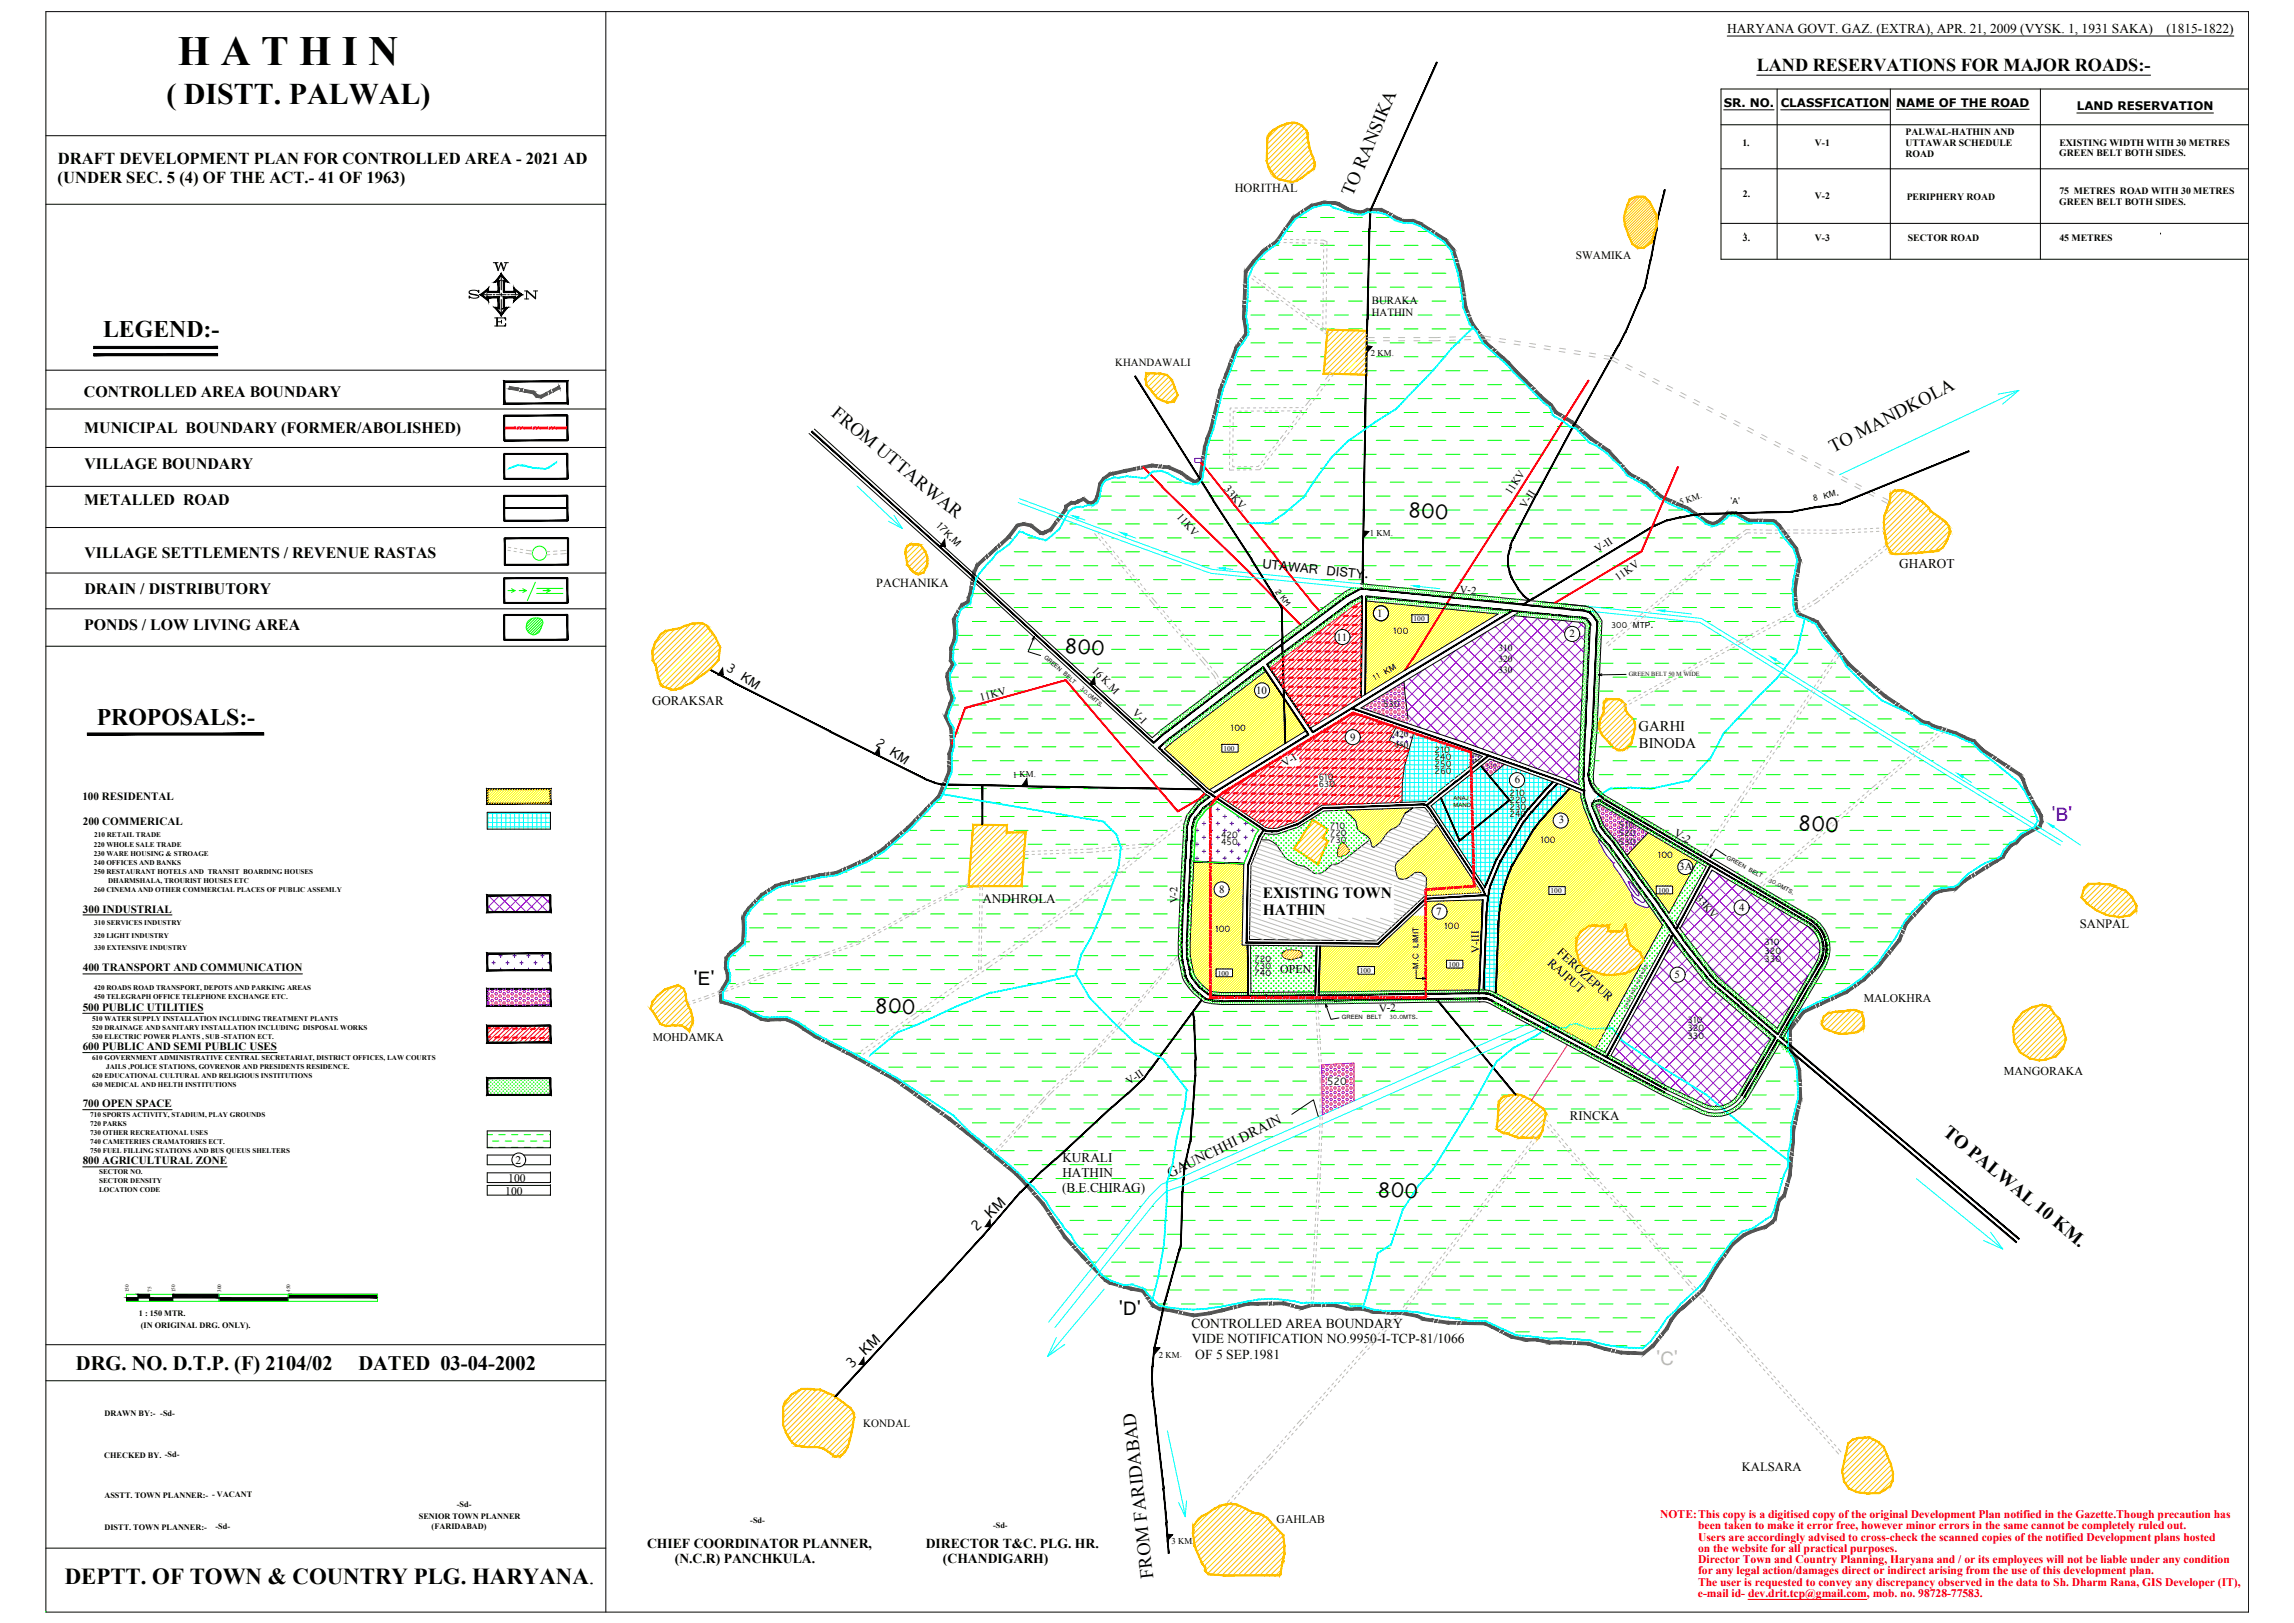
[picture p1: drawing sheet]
<svg xmlns="http://www.w3.org/2000/svg" width="1189mm" height="841mm" viewBox="0 0 1189 841" stroke-linecap="round" stroke-linejoin="round" font-family="sans-serif">
<defs><g id="words">
<text font-size="21.5" x="92" y="34">H A T H I N</text>
<text font-size="15.5" x="86" y="54">( DISTT. PALWAL)</text>
<g font-size="12.3">
<text x="53" y="175">LEGEND:-</text>
<text x="730" y="268" transform="rotate(3 730 268)">800</text>
<text x="551" y="338" transform="rotate(3 551 338)">800</text>
<text x="50" y="376">PROPOSALS:-</text>
<text x="932" y="430" transform="rotate(3 932 430)">800</text>
<text x="453" y="525" transform="rotate(3 453 525)">800</text>
<text x="714" y="620" transform="rotate(3 714 620)">800</text>
</g>
<text font-size="11.8" x="34" y="821">DEPTT. OF TOWN &amp; COUNTRY PLG. HARYANA.</text>
<text font-size="10.8" fill="#00f" x="1063" y="426">'B'</text>
<g font-size="10.8">
<text x="359" y="511">'E'</text>
<text x="580" y="682">'D'</text>
</g>
<text font-size="10.8" fill="#bababa" x="858" y="707">'C'</text>
<g font-size="10.6">
<text x="39" y="710">DRG. NO. D.T.P. (F) 2104/02</text>
<text x="186" y="710">DATED 03-04-2002</text>
</g>
<g font-size="9.7">
<text x="701" y="102" transform="rotate(-67 701 102)">TO RANSIKA</text>
<text x="430" y="215" transform="rotate(40 430 215)">FROM UTTARWAR</text>
<text x="950" y="235" transform="rotate(-28 950 235)">TO MANDKOLA</text>
<text x="1006" y="588" transform="rotate(40 1006 588)">TO PALWAL 10 KM.</text>
<text x="598" y="818" transform="rotate(-96 598 818)">FROM FARIDABAD</text>
</g>
<text font-size="9.4" x="910" y="37">LAND RESERVATIONS FOR MAJOR ROADS:-</text>
<g font-size="8.6">
<text x="30" y="85">DRAFT DEVELOPMENT PLAN FOR CONTROLLED AREA - 2021 AD</text>
<text x="30" y="95">(UNDER SEC. 5 (4) OF THE ACT.- 41 OF 1963)</text>
</g>
<g font-size="8.5">
<text x="506" y="638" transform="rotate(-43 506 638)">2 KM</text>
<text x="441" y="709" transform="rotate(-43 441 709)">3 KM</text>
</g>
<g font-size="8.2">
<text x="44" y="206">CONTROLLED AREA BOUNDARY</text>
<text x="44" y="225">MUNICIPAL BOUNDARY (FORMER/ABOLISHED)</text>
<text x="44" y="243">VILLAGE BOUNDARY</text>
<text x="44" y="262">METALLED ROAD</text>
<text x="44" y="289">VILLAGE SETTLEMENTS / REVENUE RASTAS</text>
<text x="44" y="308">DRAIN / DISTRIBUTORY</text>
<text x="44" y="326">PONDS / LOW LIVING AREA</text>
</g>
<g font-size="8.1">
<text x="654" y="465">EXISTING TOWN</text>
<text x="654" y="474">HATHIN</text>
</g>
<g font-size="7.9">
<text x="255" y="141">W</text>
<text x="242" y="156">S</text>
<text x="271" y="156">N</text>
<text x="255" y="170">E</text>
</g>
<g font-size="7.6">
<text x="376" y="347" transform="rotate(34 376 347)">3 KM</text>
<text x="849" y="379">GARHI</text>
<text x="453" y="386" transform="rotate(33 453 386)">2 KM</text>
<text x="849" y="388">BINODA</text>
</g>
<g font-size="7.4">
<text x="654" y="294" transform="rotate(6 654 294)">UTAWAR DISTY.</text>
<text x="606" y="610" transform="rotate(-26 606 610)">GAUNCHHI DRAIN</text>
</g>
<g font-size="7.1">
<text x="335" y="802">CHIEF COORDINATOR PLANNER,</text>
<text x="480" y="802">DIRECTOR T&amp;C. PLG. HR.</text>
<text x="350" y="810">(N.C.R) PANCHKULA.</text>
<text x="489" y="810">(CHANDIGARH)</text>
</g>
<g font-size="7">
<text x="895" y="17">HARYANA GOVT. GAZ. (EXTRA), APR. 21, 2009 (VYSK. 1, 1931 SAKA)</text>
<text x="1123" y="17">(1815-1822)</text>
<text x="617" y="688">CONTROLLED AREA BOUNDARY</text>
<text x="618" y="696">VIDE NOTIFICATION NO.9950-I-TCP-81/1066</text>
<text x="619" y="704">OF 5 SEP.1981</text>
</g>
<g font-size="6.9">
<text x="984" y="294">GHAROT</text>
<text x="551" y="602">KURALI</text>
<text x="551" y="610">HATHIN</text>
<text x="550" y="618">(B.E.CHIRAG)</text>
</g>
<text font-size="6.8" x="509" y="468">ANDHROLA</text>
<g font-size="6.7">
<text x="338" y="366">GORAKSAR</text>
<text x="814" y="580">RINCKA</text>
</g>
<g font-size="6.6">
<text x="1078" y="481">SANPAL</text>
<text x="903" y="762">KALSARA</text>
</g>
<g font-size="6.4">
<text x="640" y="99">HORITHAL</text>
<text x="454" y="304">PACHANIKA</text>
<text x="807" y="494" transform="rotate(43 807 494)">FEROZEPUR</text>
<text x="802" y="499" transform="rotate(43 802 499)">RAJPUT</text>
</g>
<text font-size="6.2" x="1039" y="557">MANGORAKA</text>
<g font-size="6.1">
<text x="893" y="56">SR. NO.</text>
<text x="923" y="56">CLASSFICATION</text>
<text x="983" y="55">NAME OF THE ROAD</text>
<text x="1076" y="57">LAND RESERVATION</text>
<text x="664" y="504">OPEN</text>
<text x="966" y="519">MALOKHRA</text>
<text x="688" y="562">520</text>
</g>
<g font-size="6">
<text x="338" y="540">MOHDAMKA</text>
<text x="267" y="603">2</text>
<text x="263" y="612">100</text>
<text x="262" y="619">100</text>
<text x="662" y="789">GAHLAB</text>
</g>
<g font-size="6" fill="#f00">
<text x="860" y="787">NOTE:This copy is a digitised copy of the original Development Plan notified in the Gazette.Though precaution has</text>
<text x="880" y="792">been taken to make it error free, however minor errors in the same cannot be completely ruled out.</text>
<text x="880" y="798">Users are accordingly advised to cross-check the scanned copies of the notified Development plans hosted</text>
<text x="880" y="804">on the website for all practical purposes.</text>
<text x="880" y="810">Director Town and Country Planning, Haryana and / or its employees will not be liable under any condition</text>
<text x="880" y="816">for any legal action/damages direct or indirect arising from the use of this development plan.</text>
<text x="880" y="822">The user is requested to convey any discrepancy observed in the data to Sh. Dharm Rana, GIS Developer (IT),</text>
<text x="880" y="828">e-mail id- dev.drit.tcp@gmail.com, mob. no. 98728-77583.</text>
</g>
<g font-size="5.9">
<text x="817" y="134">SWAMIKA</text>
<text x="485" y="272" transform="rotate(46 485 272)">17K.M</text>
</g>
<g font-size="5.7">
<text x="43" y="414">100 RESIDENTAL</text>
<text x="43" y="427">200 COMMERICAL</text>
<text x="43" y="473">300 INDUSTRIAL</text>
<text x="43" y="503">400 TRANSPORT AND COMMUNICATION</text>
<text x="43" y="524">500 PUBLIC UTILITIES</text>
<text x="43" y="544">600 PUBLIC AND SEMI PUBLIC USES</text>
<text x="43" y="574">700 OPEN SPACE</text>
<text x="43" y="603">800 AGRICULTURAL ZONE</text>
<text x="447" y="739">KONDAL</text>
</g>
<g font-size="5.6">
<text x="711" y="157">BURAKA</text>
<text x="711" y="164">HATHIN</text>
<text x="578" y="190">KHANDAWALI</text>
<text x="634" y="254" transform="rotate(49 634 254)">33KV.</text>
<text x="783" y="257" transform="rotate(-57 783 257)">11KV</text>
<text x="791" y="264" transform="rotate(-57 791 264)">V-II</text>
<text x="610" y="268" transform="rotate(49 610 268)">11KV.</text>
<text x="828" y="287" transform="rotate(-35 828 287)">V-II</text>
<text x="839" y="301" transform="rotate(-35 839 301)">11KV</text>
<text x="756" y="307" transform="rotate(5 756 307)">V-2</text>
<text x="714" y="320">1</text>
<text x="693" y="332">11</text>
<text x="813" y="330">2</text>
<text x="566" y="348" transform="rotate(46 566 348)">16 K.M</text>
<text x="651" y="360">10</text>
<text x="508" y="363" transform="rotate(-14 508 363)">11KV</text>
<text x="587" y="370" transform="rotate(46 587 370)">V-I</text>
<text x="700" y="384">9</text>
<text x="666" y="397" transform="rotate(-34 666 397)">V-I</text>
<text x="785" y="406">6</text>
<text x="808" y="427">3</text>
<text x="867" y="433" transform="rotate(28 867 433)">V-2</text>
<text x="870" y="451">3A</text>
<text x="632" y="463">8</text>
<text x="879" y="466" transform="rotate(49 879 466)">33KV.</text>
<text x="610" y="468" transform="rotate(-91 610 468)">V-2</text>
<text x="901" y="472">4</text>
<text x="744" y="474">7</text>
<text x="767" y="494" transform="rotate(-91 767 494)">V-III</text>
<text x="868" y="507">5</text>
<text x="715" y="524" transform="rotate(-1 715 524)">V-2</text>
<text x="585" y="562" transform="rotate(-35 585 562)">V-II</text>
</g>
<g font-size="5.2">
<text x="722" y="329">100</text>
<text x="717" y="366">530</text>
<text x="638" y="379">100</text>
<text x="743" y="390">210</text>
<text x="743" y="394">240</text>
<text x="743" y="397">250</text>
<text x="743" y="401">260</text>
<text x="683" y="404">610</text>
<text x="683" y="408">630</text>
<text x="782" y="412">210</text>
<text x="782" y="416">220</text>
<text x="782" y="420">230</text>
<text x="782" y="423">240</text>
<text x="689" y="430">710</text>
<text x="839" y="429">510</text>
<text x="633" y="434">420</text>
<text x="633" y="438">450</text>
<text x="689" y="433">720</text>
<text x="689" y="437">730</text>
<text x="798" y="437">100</text>
<text x="839" y="433">520</text>
<text x="839" y="438">530</text>
<text x="859" y="445">100</text>
<text x="630" y="483">100</text>
<text x="748" y="481">100</text>
<text x="914" y="490">310</text>
<text x="914" y="494">320</text>
<text x="650" y="498">720</text>
<text x="650" y="502">730</text>
<text x="914" y="499">330</text>
<text x="650" y="506">740</text>
<text x="874" y="530">310</text>
<text x="874" y="534">320</text>
<text x="874" y="539">330</text>
</g>
<g font-size="5">
<text x="988" y="70">PALWAL-HATHIN AND</text>
<text x="903" y="75">1.</text>
<text x="941" y="75">V-1</text>
<text x="988" y="76">UTTAWAR SCHEDULE</text>
<text x="1067" y="75">EXISTING WIDTH WITH 30 METRES</text>
<text x="988" y="82">ROAD</text>
<text x="1067" y="81">GREEN BELT BOTH SIDES.</text>
<text x="1067" y="100">75 METRES ROAD WITH 30 METRES</text>
<text x="903" y="102">2.</text>
<text x="941" y="103">V-2</text>
<text x="988" y="104">PERIPHERY ROAD</text>
<text x="1067" y="106">GREEN BELT BOTH SIDES.</text>
<text x="903" y="125">3.</text>
<text x="941" y="125">V-3</text>
<text x="989" y="125">SECTOR ROAD</text>
<text x="1067" y="125">45 METRES</text>
</g>
<g font-size="4.9">
<text x="897" y="261">'A'</text>
<text x="940" y="260" transform="rotate(-12 940 260)">8 KM.</text>
<text x="835" y="325">300 MTP.</text>
<text x="777" y="337">310</text>
<text x="777" y="343">320</text>
<text x="712" y="353" transform="rotate(-30 712 353)">11 KM</text>
<text x="777" y="349">330</text>
<text x="723" y="382">420</text>
<text x="723" y="387">450</text>
</g>
<g font-size="4.6">
<text x="710" y="185" transform="rotate(-1 710 185)">2 KM.</text>
<text x="871" y="262" transform="rotate(-18 871 262)">5 KM.</text>
<text x="710" y="278">1 KM.</text>
<text x="661" y="307" transform="rotate(53 661 307)">2 KM</text>
<text x="525" y="403" transform="rotate(-1 525 403)">1 KM.</text>
<text x="735" y="502" transform="rotate(-90 735 502)">M.C LIMIT</text>
<text x="601" y="704" transform="rotate(-1 601 704)">2 KM.</text>
<text x="607" y="800" transform="rotate(-1 607 800)">3 KM.</text>
</g>
<g font-size="4.3">
<text x="72" y="682">1 : 150 MTR.</text>
<text x="73" y="688">(IN ORIGINAL DRG. ONLY).</text>
<text x="54" y="734">DRAWN BY:- -Sd-</text>
<text x="54" y="755">CHECKED BY. -Sd-</text>
<text x="54" y="776">ASSTT. TOWN PLANNER:- - VACANT</text>
<text x="237" y="781">-Sd-</text>
<text x="217" y="787">SENIOR TOWN PLANNER</text>
<text x="389" y="789">-Sd-</text>
<text x="515" y="792">-Sd-</text>
<text x="54" y="793">DISTT. TOWN PLANNER:-</text>
<text x="112" y="792">-Sd-</text>
<text x="224" y="792">(FARIDABAD)</text>
</g>
<g font-size="3.8">
<text x="733" y="322">100</text>
<text x="634" y="389">100</text>
<text x="804" y="463">100</text>
<text x="859" y="463">100</text>
<text x="751" y="501">100</text>
<text x="631" y="506">100</text>
<text x="705" y="504">100</text>
</g>
<g font-size="3.7">
<text x="49" y="434">210 RETAIL TRADE</text>
<text x="49" y="439">220 WHOLE SALE TRADE</text>
<text x="49" y="444">230 WARE HOUSING &amp; STROAGE</text>
<text x="49" y="448">240 OFFICES AND BANKS</text>
<text x="49" y="453">250 RESTAURANT HOTELS AND TRANSIT BOARDING HOUSES</text>
<text x="56" y="458">DHARMSHALA, TROURIST HOUSES ETC</text>
<text x="49" y="462">260 CINEMA AND OTHER COMMERCIAL PLACES OF PUBLIC ASSEMLY</text>
<text x="49" y="479">310 SERVICES INDUSTRY</text>
<text x="49" y="486">320 LIGHT INDUSTRY</text>
<text x="49" y="492">330 EXTENSIVE INDUSTRY</text>
<text x="49" y="513">420 ROADS ROAD TRANSPORT, DEPOTS AND PARKING AREAS</text>
<text x="49" y="518">450 TELEGRAPH OFFICE TELEPHONE EXCHANGE ETC.</text>
<text x="48" y="529">510 WATER SUPPLY INSTALLATION INCLUDING TREATMENT PLANTS</text>
<text x="48" y="534">520 DRAINAGE AND SANITARY INSTALLATION INCLUDING DISPOSAL WORKS</text>
<text x="48" y="538">530 ELECTRIC POWER PLANTS , SUB -STATION ECT.</text>
<text x="48" y="549">610 GOVERNMENT ADMINISTRATIVE CENTRAL SECRETARIAT, DISTRICT OFFICES, LAW COURTS</text>
<text x="55" y="554">JAILS ,POLICE STATIONS, GOVRENOR AND PRESIDENTS RESIDENCE.</text>
<text x="48" y="559">620 EDUCATIONAL CULTURAL AND RELIGIOUS INSTITUTIONS</text>
<text x="48" y="563">630 MEDICAL AND HELTH INSTITUTIONS</text>
<text x="47" y="579">710 SPORTS ACTIVITY, STADIUM, PLAY GROUNDS</text>
<text x="47" y="583">720 PARKS</text>
<text x="47" y="588">730 OTHER RECREATIONAL USES</text>
<text x="47" y="593">740 CAMETERIES CRAMATORIES ECT.</text>
<text x="47" y="597">750 FUEL FILLING STATIONS AND BUS QUEUS SHELTERS</text>
<text x="51" y="609">SECTOR NO.</text>
<text x="51" y="613">SECTOR DENSITY</text>
<text x="51" y="618">LOCATION CODE</text>
</g>
<g font-size="3.4">
<text x="541" y="341" transform="rotate(41 541 341)">GREEN BELT</text>
<text x="560" y="357" transform="rotate(41 560 357)">30.0MTS.</text>
<text x="771" y="398">510</text>
<text x="753" y="414">ANAJ</text>
<text x="753" y="418">MANDI</text>
<text x="895" y="445" transform="rotate(28 895 445)">GREEN BELT</text>
<text x="916" y="457" transform="rotate(28 916 457)">30.0MTS.</text>
<text x="695" y="528">GREEN BELT</text>
<text x="720" y="528">30.0MTS.</text>
</g>
<text font-size="3.2" x="844" y="350">GREEN BELT 50 M WIDE</text>
<g font-size="2.7">
<text x="67" y="670" transform="rotate(-90 67 670)">150</text>
<text x="78" y="669" transform="rotate(-90 78 669)">75</text>
<text x="91" y="670" transform="rotate(-91 91 670)">150</text>
<text x="115" y="669" transform="rotate(-91 115 669)">300</text>
<text x="150" y="669" transform="rotate(-90 150 669)">450</text>
</g>
<g font-size="2.6">
<text x="763" y="392">420</text>
<text x="763" y="395">450</text>
</g>
<text font-size="2.3" x="843" y="523" transform="rotate(-63 843 523)">GREEN BELT 60 M WIDE</text>
</g></defs>
<!-- layer: COMERSEL -->
<g fill="none" stroke="#ff0" stroke-width=".52">
<path d="M708 311v1M710 312l-2 1M711 312l-3 3M712 317l-4 4M712 318l-4 4M712 312l-4 4M712 319l-4 5M713 312l-5 5M713 316h.1M714 312l-6 6M715 316h-1M716 312l-8 8"/>
<path d="M716 316h.1M717 312l-2 2M717 316h.1M718 312l-2 2M719 316h-1M719 313l-2 1M720 313l-2 2M721 313l-2 2M723 313l-4 3M724 313l-4 4M725 313l-6 6M726 313l-18 19"/>
<path d="M727 313l-19 20M729 313l-21 21M730 314l-22 22M731 314l-23 23M732 319l-24 25M732 314l-24 24M733 314l-25 26M734 314l-26 27M736 314l-28 28M737 314l-4 5M738 314l-4 5M739 315l-4 4"/>
<path d="M740 315l-4 4M742 315l-4 4M743 315l-4 4M744 315l-4 4M745 315l-5 5M746 315l-6 6M748 315l-40 40M748 316l-40 41M750 316l-43 42M751 316l-44 43M752 316l-43 43M753 316l-40 41"/>
<path d="M755 316l-39 39M756 316l-37 37M757 316l-34 35M758 316l-32 33M759 316l-30 31M761 317l-28 28M762 317l-26 26M763 317l-24 24M764 317l-22 22M765 317l-19 20M766 317l-17 18M768 317l-16 16"/>
<path d="M769 317l-14 14M770 318l-11 11M771 318l-9 9M772 318l-7 7M774 318l-5 5M775 318l-3 3M776 318l-1 1M713 320l-5 5M713 321l-5 5M714 321l-6 7M715 322l-7 7M716 322l-8 8"/>
<path d="M732 321l-24 24M732 322l-24 24M732 323l-24 24M734 323l-26 26M735 323l-27 27M736 323l-28 28M738 323l-30 30M739 323l-31 31M642 358l-34 34M647 354l-38 39M650 358l-38 38M650 357l-39 38"/>
<path d="M650 359l-37 38M651 360l-37 37M653 350l-44 44M656 348l-46 46M657 349l-46 46M657 350l-4 4M658 350l-4 4M658 351l-3 3M659 352l-3 3M659 353l-2 2M660 353l-2 3M660 354l-2 3"/>
<path d="M661 355l-3 3M661 356l-4 4M662 357l-44 44M663 357l-29 29M663 358l-28 28M664 359l-27 27M664 360l-26 26M615 379l-10 10M620 375l-15 15M626 371l-20 19M631 367l-24 24M637 363l-30 29"/>
<path d="M651 361l-37 37M652 361l-37 38M653 362l-37 37M654 362l-38 38M656 361l-39 39M665 361l-26 25M665 361l-24 25M666 362l-24 24M666 363l-24 24M667 364l-25 25M667 364l-43 43M668 365l-43 43"/>
<path d="M668 366l-42 42M669 367l-43 42M669 368l-40 40M670 368l-38 38M670 369l-35 35M671 370l-32 32M671 371l-29 29M672 371l-27 27M672 372l-23 24M673 373l-21 21M673 374l-18 18M674 375l-15 15"/>
<path d="M674 375l-12 13M675 376l-9 10M676 377l-7 7M676 378l-4 3M677 378l-1 1M609 383l-5 6M633 387l-15 15M633 388l-14 14M633 389l-13 14M634 390l-14 13M635 390l-14 14M637 390l-15 15"/>
<path d="M638 390l-16 15M639 390l-16 16M641 390l-17 17M253 409h.1M254 409l-1 1M255 409l-2 3M257 409l-4 4M258 409l-5 5M259 409l-6 7M261 409l-8 7M262 409l-8 7M263 409l-7 7"/>
<path d="M264 409l-7 7M266 409l-8 7M267 409l-7 7M268 409l-7 7M270 409l-8 7M271 409l-8 7M272 409l-7 7M274 409l-8 7M275 409l-8 7M276 409l-7 7M277 409l-7 7M279 409l-8 7"/>
<path d="M280 409l-7 7M281 409l-7 7M283 409l-8 7M284 409l-8 7M285 409l-7 7M285 410l-6 6M285 412l-5 4M285 413l-3 3M285 414l-2 2M285 415l-1 1M699 420l-1 1M700 420l-1 1"/>
<path d="M702 420l-3 2M703 420l-3 3M704 420l-3 3M706 420l-5 4M707 419l-5 6M708 419l-5 6M710 419l-7 7M711 419l-8 8M712 419l-9 10M714 419l-10 11M715 419l-11 11M717 419l-12 12"/>
<path d="M718 419l-12 12M719 419l-13 13M721 419l-14 13M722 419l-14 14M723 419l-14 14M725 419l-16 15M726 419l-16 16M727 419l-17 17M729 419l-18 18M730 419l-19 19M731 419l-1 1M814 409l-10 10"/>
<path d="M815 409l-19 19M816 410l-23 22M817 410l-25 25M818 410l-28 28M819 411l-11 10M819 411l-10 10M819 413l-9 9M819 414l-8 8M820 415l-8 8M820 416l-8 8M820 417l-7 7M821 418l-8 8"/>
<path d="M821 419l-42 42M821 420l-42 42M717 434l-4 5M726 425l-4 4M728 422l-17 17M736 436l-13 13M745 428l-22 22M746 429l-23 22M746 430l-22 22M747 431l-23 22M747 431l-23 23M748 432l-23 23"/>
<path d="M748 433l-22 23M749 434l-22 22M749 435l-21 20M750 435l-18 19M750 436l-16 16M751 437l-15 15M751 438l-14 14M752 438l-15 15M752 439l-14 15M805 426l-19 19M805 424l-17 18M805 427l-21 21"/>
<path d="M806 428l-23 23M806 428l-24 25M807 429l-26 26M808 429l-28 28M809 429l-29 30M822 421l-44 43M822 422l-44 44M822 423l-44 44M823 424l-45 45M823 424l-46 46M824 425l-47 47M824 426l-47 47"/>
<path d="M824 427l-47 48M825 428l-48 48M825 429l-48 48M825 430l-48 49M826 431l-49 49M826 432l-49 50M827 432l-51 51M827 433l-51 51M828 434l-52 52M828 436l-23 23M829 435l-25 24M829 437l-23 22"/>
<path d="M829 435h.1M829 438l-21 21M830 438l-21 21M830 439l-20 20M855 432l-12 11M856 432l-12 12M856 433l-12 12M857 433l-12 13M858 434l-13 12M859 434l-13 13M860 435l-13 13M861 435l-14 14"/>
<path d="M861 436l-13 13M862 436l-14 14M863 437l-14 14M864 437l-15 15M865 438l-15 14M865 438l-15 15M866 439l-15 15M867 439l-15 16M868 440l-16 15M619 446v1M620 447l-1 1M621 447l-2 3"/>
<path d="M623 447l-5 4M624 447l-6 5M625 447l-7 7M626 447l-8 8M628 447l-10 9M629 447l-11 11M629 459l-11 12M630 447l-12 12M631 447l-13 13M633 447l-15 15M634 447l-16 16M635 447l-17 18"/>
<path d="M636 447l-18 19M638 447l-20 20M639 447l-21 22M640 447l-22 23M641 447l-9 10M643 448l-10 9M644 448l-10 9M644 459l-27 27M644 456l-27 28M644 458l-27 27M644 455l-7 8M644 452l-7 8"/>
<path d="M644 454l-7 7M645 451l-9 8M645 450l-9 8M645 448l-10 10M725 446l-1 1M753 440l-14 14M753 441l-14 14M754 460l-4 3M754 442l-15 14M754 442l-15 16M755 443l-16 16M755 460l-4 3"/>
<path d="M756 444l-17 17M756 445l-16 16M756 460l-3 3M757 446l-16 15M757 446l-14 15M758 447l-18 17M758 448l-13 13M759 449l-12 11M759 449l-14 15M759 460l-3 3M760 450l-10 10M760 451l-9 9"/>
<path d="M761 452l-9 8M761 459l-4 4M761 453l-7 7M762 453l-7 7M762 459l-4 4M762 454l-5 6M763 455l-9 8M763 456l-4 4M764 457l-3 2M764 459l-4 4M764 458l-2 1M764 457h.1"/>
<path d="M765 458l-1 1M765 459l-4 4M766 460l-4 3M831 440l-20 20M831 441l-20 20M832 442l-21 20M832 443l-56 56M833 443l-57 58M833 444l-57 58M834 445l-58 58M835 446l-59 59M835 446l-60 60"/>
<path d="M836 447l-61 60M836 448l-61 61M836 449l-61 61M837 450l-62 61M838 450l-63 63M838 451l-63 63M839 452l-63 63M839 453l-62 62M840 453l-63 63M840 454l-62 62M841 455l-62 62M841 456l-61 61"/>
<path d="M842 457l-61 61M842 457l-60 61M843 458l-61 61M843 459l-23 23M844 460l-20 20M858 460l-2 1M869 440l-16 16M870 440l-17 17M870 450l-10 9M870 448l-11 11M870 451l-9 8M870 452l-7 7"/>
<path d="M870 441l-16 17M871 452l-7 7M871 441l-17 17M872 453l-7 6M872 442l-17 17M873 453l-6 6M873 442l-18 18M874 443l-18 18M874 457l-12 12M874 453l-7 7M874 443l-2 3M875 454l-8 9"/>
<path d="M875 444l-1 1M876 452l-9 9M876 444l-1 2M877 451v1M877 445l-1 1M878 445l-2 2M878 449l-1 1M879 446l-2 1M879 446l-2 2M629 461l-12 12M629 462l-12 12M630 463l-13 12"/>
<path d="M630 464l-13 13M631 464l-14 14M632 465l-15 14M633 465l-16 16M635 464l-18 18M644 479l-25 25M644 477l-26 26M644 475l-26 26M644 476l-26 26M644 473l-26 27M644 471l-27 27M644 472l-27 27"/>
<path d="M644 468l-27 27M644 469l-27 27M644 467l-27 27M644 464l-27 28M644 465l-27 28M644 463l-27 27M644 460l-27 28M644 461l-27 28M726 480l-21 21M733 475l-27 26M734 475l-26 26M735 475l-26 26"/>
<path d="M737 475l-27 26M738 475l-26 26M740 461l-1 1M740 467l-1 1M741 461l-2 2M742 467l-3 3M742 473l-30 30M742 472l-30 29M742 474l-30 30M742 461l-3 3M743 467l-4 4M743 475l-39 39"/>
<path d="M744 475l-39 39M744 467l-5 5M744 476l-37 38M745 461l-3 3M745 476l-37 38M746 467l-7 7M747 476l-38 38M747 460l-4 4M747 467l-2 2M748 467l-1 2M749 460l-3 4M750 467l-2 2"/>
<path d="M751 460l-4 4M751 467l-3 2M752 467l-3 3M752 460l-3 4M754 467l-4 4M755 467l-5 5M756 467l-6 6M758 467l-47 47M759 467l-47 47M760 466l-47 48M762 466l-48 48M763 466l-47 48"/>
<path d="M764 466l-47 48M766 466l-48 48M766 460l-2 3M767 461l-2 2M767 466l-47 48M767 462v1M768 480l-18 18M768 478l-35 35M768 477l-36 36M768 476l-38 37M768 474l-39 39M768 473l-40 40"/>
<path d="M768 466l-47 48M768 472l-42 41M768 470l-43 43M768 469l-44 44M768 467l-46 46M803 461l-27 26M803 462l-27 26M803 463l-27 27M804 463l-28 28M805 463l-29 29M806 463l-30 31M808 463l-32 32"/>
<path d="M809 463l-33 33M810 463l-34 35M842 480l-3 3M844 461l-19 19M845 461l-18 19M845 462l-17 18M846 463l-17 17M846 464l-16 16M846 465l-14 15M846 466l-13 13M847 467l-13 13M847 468l-14 14"/>
<path d="M848 468l-14 14M849 469l-14 14M850 469l-13 14M851 470l-13 13M852 470l-9 9M853 470l-10 10M854 470l-11 11M855 470l-12 13M856 471l-13 13M856 472l-13 13M857 473l-13 13M857 473l-13 14"/>
<path d="M858 474l-14 14M858 461l-1 1M858 462v1M859 463l-1 1M859 475l-14 14M859 476l-14 14M860 476l-14 14M860 463l-1 1M860 477l-14 14M861 478l-14 14M861 463l-2 2M861 479l-13 13"/>
<path d="M862 463l-2 3M864 463l-4 4M865 463l-4 4M866 471l-1 2M866 463l-5 5M867 469l-3 3M869 466l-5 5M871 463l-8 7M872 460l-10 10M644 489l-13 13M644 487l-22 22M644 488l-22 22"/>
<path d="M644 485l-23 23M644 483l-24 24M644 484l-24 23M644 481l-25 25M644 480l-25 25M645 490l-13 12M646 490l-12 12M647 490l-12 12M647 492l-11 10M647 493l-10 9M647 494l-8 8M647 496l-8 7"/>
<path d="M647 497l-8 8M647 498l-16 16M647 499l-15 15M684 490v1M686 490l-2 2M687 490l-3 3M688 490l-4 5M690 490l-6 6M691 490l-7 7M692 490l-8 9M693 490l-9 10M695 490l-11 11"/>
<path d="M696 490l-12 13M697 490l-13 14M699 490l-15 15M700 490l-16 17M701 490l-17 18M702 490l-19 19M704 490l-21 21M705 490l-22 22M706 491l-23 22M708 491l-24 23M709 491l-24 23M710 491l-23 23"/>
<path d="M711 491l-23 23M713 491l-24 23M714 491l-23 23M750 498l-16 15M750 499l-14 14M767 499l-14 14M767 497l-16 16M767 496l-17 17M767 495l-18 18M767 493l-20 20M767 492l-9 9M767 491l-9 9"/>
<path d="M768 489l-10 10M768 488l-10 10M768 486l-11 12M768 485l-13 13M768 484l-14 14M768 482l-15 16M768 481l-17 17M817 492l-30 29M817 489l-31 31M817 491l-30 30M817 488l-32 32M817 487l-33 32"/>
<path d="M817 493l-29 29M817 494l-28 28M818 495l-28 28M818 496l-27 27M818 497l-26 27M818 498l-25 26M819 499l-26 26M819 483l-36 36M819 500l-25 25M852 497l-1 1M854 494l-3 2M855 491l-4 5"/>
<path d="M857 489l-6 6M858 486l-8 8M860 483l-11 10M861 480l-12 13M630 503l-7 7M630 504l-6 7M630 505l-6 6M631 506l-6 6M632 506l-6 7M633 506l-7 7M635 506l-8 8M636 506l-8 8"/>
<path d="M637 506l-8 8M647 501l-14 13M647 502l-13 12M647 503l-11 11M647 505l-10 9M647 506l-9 8M647 507l-7 7M647 508l-6 6M647 510l-5 4M647 511l-3 3M647 512l-2 2M647 514h-1"/>
<path d="M704 502l-12 12M704 503l-11 11M704 505l-9 9M705 505l-9 9M706 505l-9 9M708 505l-9 9M709 505l-9 9M710 505l-9 9M712 505l-9 9M750 501l-13 12M750 502l-12 11M751 502l-11 11"/>
<path d="M753 502l-12 11M754 502l-12 11M755 502l-11 11M756 502l-11 11M758 502l-12 11M767 512l-1 1M767 511l-2 2M767 510l-4 3M767 508l-5 5M767 507l-6 6M767 505l-8 8M767 504l-9 9"/>
<path d="M767 503l-10 10M767 501l-12 12M767 500l-13 13M820 500l-25 25M821 501l-25 25M822 502l-25 24M822 502l-24 25M823 502l-25 25M824 503l-25 25M825 503l-25 25M826 504l-25 25M827 504l-25 25"/>
<path d="M828 504l-25 26M829 504l-26 26M830 505l-26 25M831 505l-26 26M832 505l-26 26M833 505l-26 27M835 505l-27 27M836 505l-27 28M838 505l-29 28M839 505l-29 29M840 520l-20 19M841 505l-30 29"/>
<path d="M841 517l-22 22M842 504l-30 31M843 514l-24 24M844 504l-31 31M844 511l-26 27M846 509l-29 28M847 502l-33 34M847 506l-31 31M849 503l-34 33M850 500l-36 36M829 540l-3 2M830 537l-5 5"/>
<path d="M832 534l-7 7M833 531l-9 10M835 529l-12 12M836 526l-14 14M838 523l-17 17M827 543h.1"/>
</g>
<!-- layer: Canal -->
<g fill="none" stroke="#0ff" stroke-width=".52">
<path d="M733 380v36M728 399h32M728 396h35M728 395v21M729 394h34M729 392h34M730 389h31M731 385h16M732 383h9M733 380h1M735 381v35M738 382v33"/>
<path d="M740 382v33h-13M742 383v30M744 384v27M747 385v24M749 385v22M751 386v19M754 387v17M754 387h-23v29M756 388v14M758 388v12M761 389v9M763 390v6"/>
<path d="M765 399v54M765 399h4M767 397v60M770 399v60M779 397v43M779 396h1M781 397v39M783 397v4M786 398v2M787 399h-10v45M788 399v2M790 400v21"/>
<path d="M727 412h16M727 410h18M727 408h21M727 405h24M727 403h27M727 401h30M742 417v1M742 417h52M743 419h49M744 415v7h46M745 415h51M747 414v11"/>
<path d="M748 412h50M749 412v17M751 410h49M751 410v22M754 408v28M754 408h30M756 406v33M757 405h25M758 404v39M760 403h22M761 403v43M763 401h8"/>
<path d="M763 401v49M772 402v52h-6M774 401h10M774 401v47M783 407v25M786 408v20M788 401h5M790 405h15M790 403h9M793 401v18M795 402v14M795 419v11"/>
<path d="M795 419h9M797 417h9M797 402v11M797 417v10M799 415h9M800 414v10h-9M800 403v8M801 412h9M802 404v4M802 412v9M802 408h-14v16M803 410h9"/>
<path d="M804 405v1M804 409v10M805 408h7M806 407v9M809 407v7M811 407v4M813 408v1M253 428h32M253 426h32M253 424h32M253 422h32M253 421v9"/>
<path d="M255 421v9M258 421v9M260 421v9M262 421v9M264 421v9M267 421v9M269 421v9M271 421v9M274 421v9M276 421v9M278 421v9M280 421v9"/>
<path d="M283 421v9M285 421v9M746 424h42M747 426h40M749 428h37M750 431h34M752 433h31M753 435h28M755 438h25M756 440h23M781 440h8M783 438h7"/>
<path d="M783 436v13M784 435h7M785 433h8M786 433v12M787 431h7M788 429v12M788 428h8M790 426h8M790 425v12M793 422v11M793 422h9M758 442h19"/>
<path d="M759 445h17M761 447h14M762 449h12M764 451h9M767 456h4M769 458h1M773 458h7M774 456h7M774 454v59M774 454h8M775 451h7M776 449h7"/>
<path d="M777 449v31M777 447h8M779 445h7M779 444v18M780 442h7M781 440v15M770 479h7M770 477h7M770 474h7M770 472h7M771 470h6M771 468h7"/>
<path d="M771 465h7M772 463h7M772 461h7M772 460v53M769 500h7M769 497h7M770 495h6M770 493h6M770 492v21M770 490h6M770 488h6M770 486h6"/>
<path d="M770 484h6M770 481h7M769 511h6M769 509h6M769 507h6M769 504h7M769 502h7"/>
</g>
<!-- layer: CONTRO_AREA_BOUNDARY -->
<g fill="none" stroke="#0f0" stroke-width=".52">
<path d="M666 120h4M673 113h4M677 120h7M684 113h8M692 120h7M699 113h7M706 120h7M713 113h7M720 120h8M735 120h5M652 134h4M661 127h2"/>
<path d="M663 134h7M670 127h7M677 134h7M684 127h8M692 134h7M699 127h7M706 134h7M713 127h7M720 134h8M728 127h7M735 134h7M742 127h7"/>
<path d="M749 134h4M647 156h1M648 142h.1M648 149h8M656 142h7M656 156h7M663 149h7M670 142h7M670 156h7M677 149h7M684 142h8M684 156h8"/>
<path d="M692 149h7M699 142h7M699 156h7M706 149h7M713 142h7M713 156h7M720 149h8M728 142h7M728 156h7M735 149h7M742 142h7M742 156h7"/>
<path d="M749 149h8M757 156h1M647 170h1M648 163h8M648 178h8M656 170h7M663 163h7M663 178h7M670 170h7M677 163h7M677 178h7M684 170h8"/>
<path d="M692 163h7M699 170h7M706 163h7M708 178h5M713 170h7M720 163h8M720 178h8M728 170h7M735 163h7M735 178h7M742 170h7M749 178h8"/>
<path d="M749 163h8M757 170h7M764 178h4M638 192h3M641 185h7M641 199h7M648 192h8M656 185h7M656 199h7M663 192h7M670 185h7M670 199h7"/>
<path d="M677 192h7M684 185h3M684 199h8M699 199h7M708 192h5M713 185h7M713 199h7M720 192h8M728 185h7M728 199h7M735 192h7M742 185h7"/>
<path d="M742 199h7M749 192h8M757 185h7M757 199h7M764 192h7M771 185h5M771 199h7M778 192h6M785 199h6M631 214h3M634 207h7M641 214h7"/>
<path d="M648 207h8M656 214h7M663 207h7M670 214h7M677 207h7M684 214h8M692 207h7M699 214h7M706 207h7M713 214h7M720 207h8M728 214h7"/>
<path d="M735 207h7M742 214h7M749 207h8M757 214h7M764 207h7M771 214h7M778 207h7M785 214h8M793 207h5M800 214h4M625 235h2M627 228h7"/>
<path d="M634 221h7M634 235h7M641 228h7M648 221h8M648 235h8M656 228h7M663 221h7M663 235h7M670 228h7M677 221h7M677 235h7M684 228h8"/>
<path d="M692 221h7M692 235h7M699 228h7M706 221h7M706 235h7M713 228h7M720 221h8M720 235h8M728 228h7M735 221h7M735 235h7M742 228h7"/>
<path d="M749 221h8M749 235h8M757 228h7M764 221h7M764 235h7M771 228h7M778 221h7M778 235h7M785 228h8M793 221h7M793 235h7M800 228h7"/>
<path d="M807 235h7M807 221h7M814 228h8M822 235h7M570 257h6M576 250h7M583 257h8M591 250h7M598 257h7M605 250h7M612 257h7M622 250h5"/>
<path d="M627 257h7M627 243h7M634 250h7M641 243h7M641 257h7M648 250h8M656 243h7M656 257h7M663 250h7M670 243h7M670 257h7M677 250h7"/>
<path d="M684 243h8M684 257h8M692 250h7M699 243h7M699 257h7M706 250h7M713 243h7M713 257h7M720 250h8M728 243h7M728 257h7M735 250h7"/>
<path d="M742 243h7M742 257h7M749 250h8M757 243h7M757 257h7M764 250h7M771 243h7M771 257h7M778 250h7M785 243h8M785 257h8M793 250h7"/>
<path d="M800 243h7M800 257h7M807 250h7M814 243h8M814 257h8M822 250h7M829 243h7M829 257h7M836 250h7M843 257h7M858 257h1M533 279h4"/>
<path d="M547 279h7M554 271h4M562 264h7M562 279h7M569 271h7M576 264h7M576 279h1M583 279h.1M583 271h8M591 264h7M591 279h7M598 271h7"/>
<path d="M605 264h7M605 279h7M612 271h7M619 264h8M619 279h8M627 271h7M634 264h7M634 279h7M641 271h7M648 264h8M648 279h8M656 271h7"/>
<path d="M663 264h7M663 279h7M670 271h7M677 264h7M677 279h7M684 271h8M692 264h7M692 279h7M699 271h7M706 264h7M706 279h7M713 271h7"/>
<path d="M720 264h8M720 279h8M728 271h7M735 264h7M735 279h7M742 271h7M749 264h8M749 279h8M757 271h7M764 264h7M764 279h7M771 271h7"/>
<path d="M778 279h7M778 264h7M785 271h8M793 264h7M793 279h7M800 271h7M807 264h7M807 279h7M814 271h8M822 264h7M822 279h7M829 271h7"/>
<path d="M836 264h7M836 279h6M843 271h7M850 264h8M852 279h6M865 264h7M865 279h7M872 271h7M879 279h7M891 271h3M894 279h7M901 271h7"/>
<path d="M908 279h7M915 271h4M923 279h2M511 293h.1M518 286h.1M518 293h8M526 286h7M533 293h7M540 286h7M547 293h7M554 286h8M562 293h7"/>
<path d="M569 286h7M576 293h7M583 286h8M591 293h7M603 286h2M605 293h7M612 286h7M623 293h4M627 286h7M634 293h7M641 286h7M648 293h8"/>
<path d="M656 286h7M663 293h7M670 286h7M677 293h7M684 286h8M692 293h7M699 286h7M706 293h7M713 286h7M720 293h8M728 286h7M735 293h7"/>
<path d="M742 286h7M749 293h8M757 286h7M764 293h7M771 286h7M778 293h7M785 286h8M793 293h7M800 286h7M807 293h7M814 286h8M828 293h1"/>
<path d="M829 286h1M836 293h7M843 286h7M850 293h8M858 286h7M865 293h7M872 286h7M879 293h7M886 286h8M894 293h7M901 286h7M908 293h7"/>
<path d="M915 286h8M923 293h7M930 286h.1M263 306h4M265 305l2 1M267 306l-2 1M269 306h4M271 305l2 1M273 306l-2 1M277 302l-4 9M278 308h14M278 305h14"/>
<path d="M281 306h4M283 305l2 1M285 306l-2 1M500 315h4M504 308h7M511 315h7M511 300h7M518 308h8M526 315h7M526 300h7M533 308h7M540 315h7"/>
<path d="M540 300h7M547 308h7M554 315h8M554 300h8M562 308h7M569 315h7M569 300h7M576 308h7M583 315h8M583 300h8M591 308h7M598 315h7"/>
<path d="M598 300h7M605 308h7M612 315h7M612 300h7M619 308h8M627 315h7M627 300h7M634 308h7M641 315h7M641 300h7M648 308h8M656 315h7"/>
<path d="M656 300h4M663 308h7M670 315h7M677 308h7M681 319h.1M682 319h.1M682 318h.1M683 319h.1M684 318h.1M684 317h.1M684 319h.1M684 315h2"/>
<path d="M684 300h8M685 318h.1M685 317h.1M686 315h.1M686 318h.1M686 317h.1M687 315h.1M688 314h.1M688 317h.1M688 315h.1M689 314h.1M689 313h.1"/>
<path d="M690 312h.1M690 314h.1M690 313h.1M691 312h.1M691 319h.1M692 311h.1M692 313h.1M692 308h4M692 312h.1M692 319h.1M693 311h.1M693 318h.1"/>
<path d="M693 310h.1M693 312h.1M693 319h.1M694 311h.1M694 318h.1M694 310h.1M694 317h.1M694 319h.1M695 309h.1M695 311h.1M695 318h.1M696 310h.1"/>
<path d="M696 317h.1M696 309h.1M696 315h.1M696 318h.1M697 307h.1M697 310h.1M697 317h.1M697 309h.1M697 315h.1M698 307h.1M698 314h.1M698 317h.1"/>
<path d="M698 306h.1M698 309h.1M698 315h.1M699 300h7M699 307h.1M699 314h.1M700 306h.1M700 313h.1M700 305h.1M700 307h.1M700 312h.1M700 314h.1"/>
<path d="M701 306h.1M701 313h.1M701 305h.1M701 312h.1M702 306h.1M702 313h.1M703 305h.1M703 312h.1M703 311h.1M704 305h.1M704 312h.1M704 311h.1"/>
<path d="M705 305h.1M705 310h.1M705 312h.1M705 311h.1M706 303h.1M707 304h.1M707 303h.1M707 305h.1M708 304h.1M708 303h.1M708 305h.1M708 310h.1"/>
<path d="M709 304h.1M709 311h.1M709 305h.1M709 310h.1M710 304h.1M710 311h.1M711 305h.1M711 310h.1M711 304h.1M711 311h.1M712 305h.1M712 310h.1"/>
<path d="M712 304h.1M712 311h.1M713 305h.1M713 310h.1M713 300h7M713 304h.1M713 311h.1M714 305h.1M714 310h.1M715 304h.1M715 311h.1M715 305h.1"/>
<path d="M715 310h.1M715 312h.1M716 304h.1M716 311h.1M716 305h.1M716 312h.1M717 304h.1M717 311h.1M717 305h.1M717 312h.1M718 304h.1M718 311h.1"/>
<path d="M719 305h.1M719 312h.1M719 304h.1M719 306h.1M719 311h.1M720 305h.1M720 312h.1M720 306h.1M720 311h.1M721 305h.1M721 312h.1M721 306h.1"/>
<path d="M721 311h.1M722 305h.1M722 312h.1M723 306h.1M723 311h.1M723 305h.1M723 312h.1M724 306h.1M724 311h.1M724 305h.1M724 312h.1M725 306h.1"/>
<path d="M725 311h.1M725 305h.1M725 312h.1M726 306h.1M726 311h.1M726 313h.1M727 305h.1M727 312h.1M727 306h.1M727 313h.1M728 300h7M728 305h.1"/>
<path d="M728 312h.1M728 306h.1M728 313h.1M729 305h.1M729 312h.1M729 306h.1M729 313h.1M730 305h.1M730 312h.1M731 306h.1M731 313h.1M731 305h.1"/>
<path d="M731 307h.1M731 312h.1M732 306h.1M732 313h.1M732 307h.1M732 312h.1M733 306h.1M733 313h.1M733 307h.1M733 312h.1M734 306h.1M734 313h.1"/>
<path d="M735 307h.1M735 312h.1M735 306h.1M735 313h.1M736 307h.1M736 312h.1M736 306h.1M736 313h.1M737 307h.1M737 312h.1M738 306h.1M738 313h.1"/>
<path d="M738 307h.1M738 312h.1M738 314h.1M739 306h.1M739 313h.1M739 307h.1M739 314h.1M740 306h.1M740 313h.1M740 307h.1M740 314h.1M741 306h.1"/>
<path d="M741 313h.1M742 307h.1M742 314h.1M742 306h.1M742 309h.1M742 313h.1M742 300h7M743 307h.1M743 314h.1M743 309h.1M743 313h.1M744 307h.1"/>
<path d="M744 314h.1M744 309h.1M744 313h.1M745 307h.1M745 314h.1M746 309h.1M746 313h.1M746 307h.1M746 314h.1M747 309h.1M747 313h.1M747 307h.1"/>
<path d="M747 314h.1M748 309h.1M748 313h.1M748 307h.1M748 314h.1M749 315h.1M749 309h.1M749 313h.1M750 314h.1M750 307h.1M750 315h.1M750 309h.1"/>
<path d="M751 314h.1M751 307h.1M751 315h.1M751 309h.1M752 314h.1M752 307h.1M752 315h.1M752 309h.1M753 314h.1M753 307h.1M754 309h.1M754 315h.1"/>
<path d="M754 307h.1M754 310h.1M754 314h.1M755 309h.1M755 315h.1M755 310h.1M755 314h.1M756 309h.1M756 315h.1M756 308h1M756 310h.1M756 314h.1"/>
<path d="M757 300h7M757 309h.1M757 315h.1M758 310h.1M758 314h.1M758 309h.1M758 315h.1M759 310h.1M759 314h.1M759 309h.1M759 315h.1M760 310h.1"/>
<path d="M760 314h.1M761 309h.1M761 315h.1M761 310h.1M761 314h.1M761 317h.1M762 309h.1M762 315h.1M762 310h.1M762 317h.1M763 309h.1M763 315h.1"/>
<path d="M763 310h.1M763 317h.1M764 308h7M764 309h.1M764 315h.1M765 310h.1M765 317h.1M765 309h.1M765 311h.1M765 315h.1M766 310h.1M766 317h.1"/>
<path d="M766 311h.1M766 315h.1M767 310h.1M767 317h.1M767 311h.1M767 315h.1M768 310h.1M768 317h.1M769 311h.1M769 315h.1M769 310h.1M769 317h.1"/>
<path d="M770 311h.1M770 315h.1M770 310h.1M770 317h.1M771 311h.1M771 315h.1M771 300h7M771 310h.1M771 317h.1M772 311h.1M772 315h.1M772 318h.1"/>
<path d="M773 310h.1M773 317h.1M773 311h.1M773 315h.1M773 318h.1M774 310h.1M774 317h.1M774 311h.1M774 318h.1M775 310h.1M775 317h.1M775 311h.1"/>
<path d="M775 318h.1M776 310h.1M776 317h.1M777 311h.1M777 318h.1M777 310h.1M777 312h.1M777 317h.1M778 311h.1M778 318h.1M778 308h7M778 312h.1"/>
<path d="M778 317h.1M779 311h.1M779 318h.1M779 312h.1M779 317h.1M780 311h.1M780 318h.1M781 312h.1M781 317h.1M781 311h.1M781 318h.1M782 312h.1"/>
<path d="M782 317h.1M782 311h.1M783 312h.1M783 317h.1M783 311h.1M784 312h.1M785 311h.1M785 319h.1M785 312h.1M785 300h8M786 311h.1M786 319h.1"/>
<path d="M786 312h.1M787 318h.1M787 311h.1M787 319h.1M788 318h.1M788 311h.1M789 319h.1M789 318h.1M790 319h.1M790 318h.1M791 319h.1M791 318h.1"/>
<path d="M792 319h.1M793 318h.1M793 308h1M793 319h.1M794 318h.1M794 319h.1M795 313h.1M795 318h.1M796 319h.1M796 313h.1M796 318h.1M797 312h.1"/>
<path d="M797 319h.1M797 313h.1M798 312h.1M798 319h.1M798 313h.1M799 312h.1M799 319h.1M800 313h.1M800 300h6M800 312h.1M800 314h.1M800 319h.1"/>
<path d="M801 313h.1M801 314h.1M801 319h.1M802 313h.1M802 314h.1M802 319h.1M803 313h.1M804 314h.1M804 319h.1M804 313h.1M805 314h.1M805 313h.1"/>
<path d="M806 319h.1M806 314h.1M806 313h.1M807 319h.1M807 314h.1M807 308h7M808 313h.1M808 314h.1M809 313h.1M809 314h.1M810 313h.1M810 314h.1"/>
<path d="M811 315h.1M811 313h.1M812 314h.1M812 315h.1M812 313h.1M813 314h.1M813 315h.1M814 314h.1M814 315h.1M815 314h.1M815 300h7M816 315h.1"/>
<path d="M816 314h.1M817 315h.1M817 314h.1M818 315h.1M819 314h.1M819 315h.1M820 314h.1M820 315h.1M821 314h.1M821 315h.1M822 308h7M822 317h.1"/>
<path d="M822 314h.1M822 315h.1M823 314h.1M823 317h.1M824 315h.1M824 317h.1M825 318h.1M825 315h.1M825 317h.1M826 318h.1M827 319h.1M827 317h.1"/>
<path d="M827 318h.1M828 319h.1M829 315h7M829 300h7M836 308h7M843 315h7M843 300h7M850 308h8M858 315h7M858 300h7M865 308h7M872 315h7"/>
<path d="M872 300h7M879 308h7M886 315h8M886 300h8M894 308h7M901 315h7M901 300h7M908 308h7M915 315h8M915 300h8M923 308h6M274 322a5 5 0 0 1 7-1v2l-1 3a4 4 0 0 1-5 3 4 4 0 0 1-2-6z"/>
<path d="M276 320l-3 3M278 320l-5 5M279 320l-6 6M280 321l-6 6M280 326l-3 3M281 321l-7 7M281 324l-5 5M281 322l-6 6M494 336h3M496 322h1M497 329h7M504 322h7"/>
<path d="M504 336h7M511 329h7M518 322h8M518 336h8M526 329h7M533 322h7M533 336h7M540 329h7M547 322h7M547 336h7M554 329h8M562 322h7"/>
<path d="M562 336h7M569 329h7M576 322h7M576 336h7M583 329h8M591 322h7M591 336h7M598 329h7M605 322h7M605 336h7M612 329h7M619 322h8"/>
<path d="M619 336h8M627 329h7M634 322h7M634 336h7M641 329h7M648 322h8M648 336h8M653 340h.1M654 340h.1M655 338h.1M655 340h.1M656 329h7"/>
<path d="M656 338h.1M657 337h.1M657 340h.1M657 338h.1M658 337h.1M658 336h.1M659 337h.1M659 336h.1M663 322h7M663 340h.1M665 340h.1M665 332h.1"/>
<path d="M665 338h.1M666 330h.1M666 333h.1M666 340h.1M666 332h.1M666 338h.1M667 330h.1M667 337h.1M667 340h.1M667 329h.1M667 332h.1M667 338h.1"/>
<path d="M668 330h.1M668 337h.1M669 329h.1M669 336h.1M669 328h.1M669 335h.1M669 337h.1M670 327h.1M670 329h.1M670 336h.1M670 328h.1M670 335h.1"/>
<path d="M671 327h.1M671 334h.1M671 336h.1M672 326h.1M672 328h.1M672 335h.1M672 327h.1M672 334h.1M673 326h.1M673 333h.1M673 335h.1M673 325h.1"/>
<path d="M673 327h.1M673 334h.1M674 326h.1M674 333h.1M674 325h.1M674 332h.1M674 334h.1M675 323h.1M675 326h.1M675 333h.1M676 325h.1M676 332h.1"/>
<path d="M676 323h.1M676 330h.1M676 333h.1M677 322h.1M677 325h.1M677 332h.1M677 323h.1M677 330h.1M678 322h.1M678 329h.1M678 332h.1M678 321h.1"/>
<path d="M678 323h.1M678 330h.1M679 322h.1M679 329h.1M680 321h.1M680 328h.1M680 320h.1M680 327h.1M680 329h.1M681 321h.1M681 328h.1M681 320h.1"/>
<path d="M681 327h.1M682 326h.1M682 328h.1M682 320h.1M682 327h.1M683 326h.1M684 325h.1M684 327h.1M684 326h.1M685 325h.1M685 323h.1M685 326h.1"/>
<path d="M686 325h.1M686 323h.1M687 322h.1M687 325h.1M688 323h.1M688 322h.1M689 321h.1M689 323h.1M689 322h.1M690 321h.1M690 320h.1M691 321h.1"/>
<path d="M692 320h.1M693 320h.1M796 320h.1M797 320h.1M798 320h.1M800 320h.1M801 320h.1M802 320h.1M804 320h.1M805 320h.1M806 320h.1M807 321h.1"/>
<path d="M808 320h.1M808 321h.1M809 320h.1M809 321h.1M810 320h.1M810 321h.1M811 320h.1M812 321h.1M812 320h.1M813 321h.1M813 320h.1M814 321h.1"/>
<path d="M814 320h.1M815 321h.1M816 320h.1M816 321h.1M817 320h.1M817 321h.1M818 320h.1M819 321h.1M819 320h.1M819 322h.1M820 321h.1M820 322h.1"/>
<path d="M821 321h.1M821 322h.1M821 329h.1M821 332h.1M821 334h.1M821 336h.1M821 338h.1M822 321h.1M822 323h.1M822 326h.1M822 328h.1M822 330h.1"/>
<path d="M822 333h.1M822 335h.1M822 337h.1M822 340h.1M822 322h.1M822 325h.1M822 327h.1M822 329h.1M822 332h.1M822 334h.1M822 336h.1M822 338h.1"/>
<path d="M823 340h.1M823 323h.1M823 326h.1M823 328h.1M823 330h.1M823 333h.1M823 335h.1M823 337h.1M824 325h.1M824 327h.1M824 329h.1M827 338h.1"/>
<path d="M827 320h.1M828 330h.1M828 333h.1M828 335h.1M828 337h.1M828 340h.1M828 321h.1M828 326h.1M828 328h.1M828 329h.1M828 332h.1M828 334h.1"/>
<path d="M828 336h.1M828 338h.1M828 320h.1M828 322h.1M828 325h.1M828 327h.1M829 328h.1M829 330h.1M829 333h.1M829 335h.1M829 337h.1M829 340h.1"/>
<path d="M829 321h.1M829 323h.1M829 326h.1M829 327h.1M829 329h.1M829 332h.1M829 334h.1M829 336h.1M829 338h.1M829 322h.1M829 325h.1M830 329h6"/>
<path d="M830 326h.1M830 323h.1M836 336h7M843 329h7M850 336h8M854 322h4M858 329h7M865 322h7M865 336h7M872 329h7M879 336h7M884 322h2"/>
<path d="M886 329h6M894 322h7M897 336h4M901 329h7M908 322h7M908 336h7M915 329h8M923 322h7M923 336h7M930 329h7M937 322h1M937 336h7"/>
<path d="M944 329h.1M492 351h5M497 344h7M497 358h7M504 351h7M511 344h7M511 358h7M518 351h8M526 344h7M526 358h7M533 351h7M540 344h7"/>
<path d="M540 358h7M547 351h7M554 358h8M555 344h7M563 351h6M569 344h7M571 358h5M576 351h7M583 344h8M583 358h8M591 351h7M598 344h7"/>
<path d="M598 358h7M605 351h7M612 344h7M612 358h7M619 351h8M627 344h7M627 358h1M627 359h.1M628 359h.1M629 358h.1M630 359h.1M630 358h.1"/>
<path d="M631 357h.1M631 359h.1M631 358h.1M632 357h.1M632 356h.1M633 355h.1M633 357h.1M634 356h.1M634 351h4M634 355h.1M635 353h.1M635 356h.1"/>
<path d="M635 355h.1M636 353h.1M636 352h.1M636 355h.1M637 353h.1M638 352h.1M638 359h.1M638 351h.1M638 353h.1M639 352h.1M639 359h.1M639 351h.1"/>
<path d="M639 358h.1M640 350h.1M640 352h.1M640 359h.1M640 349h.1M640 351h.1M640 358h.1M641 350h.1M641 357h.1M641 344h6M642 349h.1M642 356h.1"/>
<path d="M642 358h.1M642 348h.1M642 350h.1M642 357h.1M643 349h.1M643 356h.1M643 348h.1M643 355h.1M643 357h.1M644 346h.1M644 349h.1M644 356h.1"/>
<path d="M645 348h.1M645 355h.1M645 346h.1M645 353h.1M645 356h.1M646 345h.1M646 348h.1M646 355h.1M646 346h.1M646 353h.1M647 345h.1M647 352h.1"/>
<path d="M647 355h.1M647 344h.1M647 346h.1M647 353h.1M648 345h.1M648 352h.1M649 344h.1M649 351h.1M649 353h.1M649 343h.1M649 352h.1M650 344h.1"/>
<path d="M650 342h.1M650 351h.1M650 343h.1M650 350h.1M651 342h.1M651 349h.1M651 351h.1M651 341h.1M651 343h.1M651 350h.1M652 342h.1M652 349h.1"/>
<path d="M653 341h.1M653 348h.1M653 350h.1M653 342h.1M653 349h.1M654 341h.1M654 348h.1M654 346h.1M654 349h.1M655 341h.1M655 348h.1M658 344h.1"/>
<path d="M658 345h.1M659 344h.1M659 343h.1M660 342h.1M660 344h.1M661 343h.1M661 342h.1M662 341h.1M662 343h.1M662 342h.1M663 341h.1M663 342h.1"/>
<path d="M664 341h.1M820 355h.1M820 357h.1M820 359h.1M821 344h.1M821 346h.1M821 349h.1M821 351h.1M821 353h.1M821 356h.1M821 358h.1M821 342h.1"/>
<path d="M821 343h.1M821 345h.1M821 348h.1M821 350h.1M821 352h.1M821 355h.1M821 357h.1M821 359h.1M821 341h.1M822 342h.1M822 344h.1M822 346h.1"/>
<path d="M822 349h.1M822 351h.1M822 353h.1M822 356h.1M822 358h.1M822 341h.1M822 343h.1M822 345h.1M822 348h.1M822 350h.1M822 352h.1M822 355h.1"/>
<path d="M823 342h.1M827 351h.1M827 353h.1M827 356h.1M827 358h.1M827 341h.1M827 343h.1M827 345h.1M827 348h.1M827 350h.1M827 352h.1M827 355h.1"/>
<path d="M827 357h.1M827 359h.1M828 342h.1M828 344h.1M828 346h.1M828 349h.1M828 351h.1M828 353h.1M828 356h.1M828 358h.1M828 341h.1M828 343h.1"/>
<path d="M828 345h.1M828 348h.1M828 350h.1M828 352h.1M828 355h.1M828 357h.1M828 359h.1M829 358h7M829 342h.1M829 344h.1M829 346h.1M829 349h.1"/>
<path d="M829 351h.1M829 344h7M836 351h7M843 344h7M843 358h7M850 351h8M858 344h7M858 358h7M865 351h2M870 351h2M872 344h7M872 358h7"/>
<path d="M879 351h7M886 344h8M886 358h8M894 351h7M901 344h7M901 358h7M908 351h7M915 358h8M919 344h4M923 351h4M930 344h7M930 358h7"/>
<path d="M937 351h7M944 344h7M944 358h7M951 351h8M959 358h7M493 365h4M494 380h3M497 373h7M504 365h7M504 380h7M511 373h7M518 365h8"/>
<path d="M518 380h8M526 373h7M533 365h7M533 380h7M540 373h7M547 365h7M547 380h7M554 373h8M562 365h7M562 380h7M569 373h7M576 380h7"/>
<path d="M579 365h4M587 373h4M591 365h7M594 380h4M598 373h7M601 380h.1M601 379h.1M602 380h.1M603 379h.1M603 377h.1M603 380h.1M604 379h.1"/>
<path d="M604 377h.1M605 376h.1M605 379h.1M605 365h7M605 377h.1M606 376h.1M607 375h.1M607 377h.1M607 376h.1M608 375h.1M608 374h.1M609 373h.1"/>
<path d="M609 375h.1M610 374h.1M610 373h.1M610 380h.1M611 372h.1M611 374h.1M611 373h.1M611 380h.1M612 372h.1M612 379h.1M612 371h.1M612 373h.1"/>
<path d="M612 380h.1M613 372h.1M613 379h.1M614 371h.1M614 377h.1M614 380h.1M614 369h.1M614 372h.1M614 379h.1M615 371h.1M615 377h.1M615 369h.1"/>
<path d="M615 376h.1M615 379h.1M616 368h.1M616 377h.1M616 367h.1M616 369h.1M616 376h.1M617 368h.1M617 375h.1M618 367h.1M618 374h.1M618 376h.1"/>
<path d="M618 366h.1M618 368h.1M618 375h.1M619 367h.1M619 374h.1M619 366h.1M619 373h.1M619 375h.1M620 365h.1M620 367h.1M620 374h.1M620 366h.1"/>
<path d="M620 373h.1M621 365h.1M621 372h.1M621 374h.1M622 364h.1M622 366h.1M622 373h.1M622 365h.1M622 372h.1M623 364h.1M623 371h.1M623 373h.1"/>
<path d="M623 363h.1M623 365h.1M623 372h.1M624 364h.1M624 371h.1M624 363h.1M624 369h.1M624 372h.1M625 361h.1M625 371h.1M626 360h.1M626 363h.1"/>
<path d="M626 369h.1M626 361h.1M626 368h.1M627 360h.1M627 367h.1M627 369h.1M627 361h.1M627 368h.1M628 360h.1M628 367h.1M628 366h.1M628 368h.1"/>
<path d="M629 360h.1M629 367h.1M630 366h.1M630 365h.1M630 367h.1M631 366h.1M631 365h.1M632 364h.1M632 366h.1M632 365h.1M633 364h.1M634 363h.1"/>
<path d="M634 361h.1M634 364h.1M635 363h.1M635 361h.1M636 360h.1M636 363h.1M636 361h.1M637 360h.1M638 361h.1M638 360h.1M639 360h.1M819 380h.1"/>
<path d="M820 369h.1M820 372h.1M820 374h.1M820 376h.1M820 379h.1M820 361h.1M820 364h.1M820 366h.1M820 368h.1M820 371h.1M820 373h.1M820 375h.1"/>
<path d="M820 377h.1M820 380h.1M821 360h.1M821 363h.1M821 365h.1M821 367h.1M821 369h.1M821 372h.1M821 374h.1M821 376h.1M821 379h.1M821 361h.1"/>
<path d="M821 364h.1M821 366h.1M821 368h.1M821 371h.1M821 373h.1M821 375h.1M821 377h.1M821 380h.1M822 360h.1M822 363h.1M822 365h.1M822 367h.1"/>
<path d="M825 376h.1M825 379h.1M826 364h.1M826 366h.1M826 368h.1M826 371h.1M826 373h.1M826 375h.1M826 377h.1M826 380h.1M827 360h.1M827 363h.1"/>
<path d="M827 365h.1M827 367h.1M827 369h.1M827 372h.1M827 374h.1M827 376h.1M827 379h.1M827 361h.1M827 364h.1M827 366h.1M827 368h.1M827 371h.1"/>
<path d="M827 373h.1M827 375h.1M827 377h.1M827 380h.1M828 380h1M828 360h.1M828 363h.1M828 365h.1M828 367h.1M828 369h.1M828 372h.1M828 374h.1"/>
<path d="M828 376h.1M828 361h.1M828 364h.1M828 365h1M829 373h.1M846 373h2M850 365h8M865 365h7M879 365h7M880 380h6M886 373h8M894 365h7"/>
<path d="M894 380h7M901 373h7M908 365h7M908 380h7M915 373h8M923 365h7M923 380h1M926 380h4M931 373h6M937 365h7M937 380h7M944 373h7"/>
<path d="M951 380h8M954 365h5M959 373h3M966 373h.1M966 365h7M966 380h7M973 373h7M980 380h8M988 373h5M995 380h7M493 394h4M497 387h7"/>
<path d="M504 394h7M511 387h7M518 394h8M526 387h7M533 394h7M540 387h7M547 394h7M554 387h8M562 394h7M569 387h7M576 394h7M583 387h8"/>
<path d="M591 394h7M598 387h.1M600 381h.1M601 381h.1M604 386h.1M604 384h.1M604 387h.1M605 386h.1M605 394h1M605 384h.1M606 383h.1M606 386h.1"/>
<path d="M607 384h.1M607 383h.1M608 382h.1M608 384h.1M608 383h.1M609 382h.1M610 381h.1M610 382h.1M611 381h.1M612 381h.1M819 395h.1M819 397h.1"/>
<path d="M819 399h.1M819 382h.1M819 384h.1M819 387h.1M819 389h.1M819 391h.1M819 394h.1M819 396h.1M819 398h.1M820 381h.1M820 383h.1M820 386h.1"/>
<path d="M820 388h.1M820 390h.1M820 392h.1M820 395h.1M820 397h.1M820 399h.1M820 382h.1M820 384h.1M820 387h.1M820 389h.1M820 391h.1M820 394h.1"/>
<path d="M820 396h.1M820 398h.1M821 381h.1M821 383h.1M821 386h.1M821 388h.1M821 390h.1M821 392h.1M821 395h.1M821 397h.1M824 398h.1M824 392h.1"/>
<path d="M824 395h.1M824 397h.1M824 399h.1M825 384h.1M825 387h.1M825 389h.1M825 391h.1M825 394h.1M825 396h.1M825 398h.1M825 381h.1M825 383h.1"/>
<path d="M825 386h.1M825 388h.1M825 390h.1M825 392h.1M825 395h.1M825 397h.1M825 399h.1M826 382h.1M826 384h.1M826 387h.1M826 389h.1M826 391h.1"/>
<path d="M826 394h.1M826 396h.1M826 398h.1M826 394h3M827 381h.1M827 383h.1M827 386h.1M827 388h.1M827 390h.1M827 382h.1M827 384h.1M829 387h7"/>
<path d="M836 394h7M844 387h4M850 394h8M865 394h7M879 394h7M886 387h8M894 394h7M901 387h7M908 394h7M915 387h4M921 387h2M923 394h7"/>
<path d="M930 387h7M937 394h7M944 387h7M951 394h8M959 387h7M966 394h7M973 387h7M980 394h7M989 387h6M995 394h2M1001 394h1M1002 387h7"/>
<path d="M1009 394h7M1016 387h8M1024 394h7M485 416h4M490 409h7M497 401h7M497 416h7M504 409h7M511 401h7M511 416h7M518 409h8M526 401h7"/>
<path d="M526 416h7M533 409h7M540 401h7M540 416h7M547 409h7M554 401h8M554 416h8M562 409h7M569 401h7M569 416h7M576 409h7M583 401h8"/>
<path d="M583 416h8M591 409h7M598 401h7M598 416h7M605 409h7M612 401h2M612 416h7M618 420h.1M618 419h.1M619 420h.1M619 419h.1M619 409h2"/>
<path d="M620 418h.1M620 417h.1M621 415h.1M621 418h.1M622 417h.1M622 415h.1M623 414h.1M623 415h.1M623 420h.1M624 414h.1M624 419h.1M624 413h.1"/>
<path d="M624 420h.1M625 414h.1M625 419h.1M625 420l6-4 21 14-1 2-6 16-26-2v-10a17 17 0 0 1 6-16zM626 413h.1M626 418h.1M626 419h.1M627 418h.1M627 417h.1M628 418h.1M628 417h.1M629 415h.1"/>
<path d="M630 415h.1M694 420h.1M696 420h.1M697 420h-1M819 402h.1M819 404h.1M819 406h.1M819 400h.1M819 403h.1M819 405h.1M819 407h.1M820 402h.1"/>
<path d="M820 413h.1M820 404h.1M820 406h.1M820 408h.1M820 400h.1M820 403h.1M820 412h.1M820 414h.1M820 405h.1M820 407h.1M821 413h.1M821 415h.1"/>
<path d="M821 418h.1M821 406h.1M821 408h.1M821 414h.1M821 417h.1M821 419h.1M822 418h.1M822 420h.1M822 419h.1M823 420h.1M823 401h.1M824 400h.1"/>
<path d="M824 403h.1M824 402h.1M824 404h.1M825 400h.1M825 403h.1M825 405h.1M825 402h.1M825 418h.1M825 404h.1M825 406h.1M826 417h.1M826 419h.1"/>
<path d="M826 407h.1M827 415h.1M827 418h.1M827 420h.1M827 408h.1M827 417h.1M827 419h.1M827 410h.1M828 415h.1M828 420h.1M828 408h.1M828 411h.1"/>
<path d="M828 409h1M828 417h.1M828 410h.1M829 401h7M829 415h.1M829 411h.1M829 417h.1M829 412h.1M830 415h.1M830 411h.1M831 417h.1M831 412h.1"/>
<path d="M831 418h.1M831 413h.1M832 417h.1M832 414h.1M832 418h.1M832 413h.1M833 419h.1M833 414h.1M833 418h.1M834 419h.1M834 414h.1M835 415h.1"/>
<path d="M835 420h.1M835 419h.1M836 415h.1M836 420h.1M836 409h7M836 417h.1M837 415h.1M837 420h.1M837 417h.1M838 418h.1M839 417h.1M839 418h.1"/>
<path d="M840 419h.1M840 418h.1M841 419h.1M841 420h.1M842 419h.1M843 420h.1M843 401h7M843 416h7M844 420h.1M850 409h8M858 401h7M858 416h7"/>
<path d="M865 409h7M872 401h7M872 416h7M879 409h7M886 401h8M886 416h8M894 409h7M901 401h7M902 416h6M908 409h7M915 401h8M915 416h8"/>
<path d="M923 409h7M930 401h7M930 416h7M937 409h7M944 401h7M944 416h7M951 409h8M959 401h7M959 416h2M964 416h2M966 409h4M972 409h1"/>
<path d="M973 401h5M973 416h7M980 409h8M988 401h7M988 416h7M995 409h7M1002 401h6M1002 416h7M1009 409h7M1016 401h8M1016 416h8M1024 409h7"/>
<path d="M1031 401h7M1031 416h1M1036 416h2M1038 409h7M1045 416h7M462 437h6M471 430h4M475 437h7M478 423h4M482 430h7M489 423h8M489 437h8"/>
<path d="M497 430h7M504 423h7M518 423h8M526 430h7M533 423h7M533 437h7M540 430h7M547 423h7M547 437h7M554 430h8M562 423h7M562 437h7"/>
<path d="M569 430h7M576 423h7M576 437h7M583 430h8M591 423h7M591 437h7M598 430h7M605 423h7M605 437h7M612 430h1M614 428h.1M614 430h.1"/>
<path d="M614 433h.1M614 435h.1M614 437h.1M614 439h.1M614 427h.1M614 429h.1M614 431h.1M614 434h.1M614 436h.1M614 438h.1M615 426h.1M615 428h.1"/>
<path d="M615 430h.1M615 433h.1M615 435h.1M615 437h.1M615 422h.1M615 425h.1M615 427h.1M616 423h.1M616 426h.1M616 422h.1M617 421h.1M618 438h.1"/>
<path d="M618 421h.1M618 428h.1M618 430h.1M618 433h.1M618 435h.1M618 437h.1M618 439h.1M619 427h.1M619 429h.1M619 431h.1M619 434h.1M619 436h.1"/>
<path d="M619 438h.1M619 426h.1M619 428h.1M619 430h.1M619 433h.1M619 435h.1M620 425h.1M620 427h.1M620 423h.1M620 426h.1M621 422h.1M621 425h.1"/>
<path d="M622 423h.1M622 422h.1M623 421h.1M624 421h.1M655 433h.1M656 434h.1M657 433h.1M658 433h-1M659 434h.1M660 435v1M660 433h.1M661 437h.1"/>
<path d="M661 434h.1M662 434h-1M662 437h-1M662 438h1M662 435l1 1M662 433h1M663 433h.1M663 435v1M663 438h.1M664 439v1M664 437h.1M664 434h.1"/>
<path d="M664 432h.1M665 438h.1M665 435v1M665 433h.1M666 433h-1M666 435l-1 1M666 438h-1M666 439l1 1M666 437h1M666 434h1M666 432h1M667 431v1"/>
<path d="M667 434h.1M667 437h.1M667 439v1M667 432h.1M668 438h.1M668 435v1M668 433h.1M668 430h.1M669 439v1M669 434h.1M669 437h.1M669 432h.1"/>
<path d="M669 431v1M670 438h.1M670 435v1M670 433h.1M670 430h.1M671 430h-1M671 433h-1M671 435l-1 1M671 438h-1M672 437h.1M672 434h.1M672 432h.1"/>
<path d="M672 429h.1M672 431v1M673 435v1M673 433h.1M673 430h.1M674 434h.1M674 432h.1M674 429h.1M674 431v1M675 429h-1M675 432h-1M675 430h1"/>
<path d="M675 428h1M676 427v1M676 430h.1M676 428h.1M677 429h.1M677 426v1M678 428h.1M678 425h.1M678 427v1M679 425h-1M679 426h.1M681 425h.1"/>
<path d="M682 424h.1M683 425h.1M683 422v1M684 422l-1 1M684 425h-1M685 426v1M685 424h.1M685 421h.1M686 428h.1M686 422v1M686 425h.1M686 427v1"/>
<path d="M687 439v1M687 434h.1M687 429h.1M687 426v1M687 424h.1M687 421h.1M687 432h.1M687 431v1M688 421h-1M688 424h-1M688 426l-1 1M688 429h-1"/>
<path d="M688 432h-1M688 434h-1M688 439l-1 1M688 438h1M688 435l1 1M688 433h1M688 430h1M688 428h1M688 425h1M688 422l1 1M689 422v1M689 425h.1"/>
<path d="M689 438h.1M690 439v1M690 426v1M690 424h.1M690 421h.1M691 438h.1M691 425h.1M691 422v1M691 420h.1M692 422l-1 1M692 425h-1M692 438h-1"/>
<path d="M692 439l1 1M692 426l1 1M692 424h1M692 421h1M693 421h.1M693 424h.1M693 426v1M693 439v1M694 438h.1M694 425h.1M694 422v1M695 437h.1"/>
<path d="M695 434h.1M695 432h.1M695 429h.1M695 426v1M695 424h.1M695 421h.1M695 431v1M696 435v1M696 433h.1M696 430h.1M696 428h.1M696 425h.1"/>
<path d="M696 422v1M696 427v1M697 422l-1 1M697 425h-1M697 428h-1M697 430h-1M697 433h-1M697 435l-1 1M698 437h.1M698 434h.1M698 432h.1M698 429h.1"/>
<path d="M698 426v1M698 424h.1M698 421h.1M698 431v1M699 438h.1M699 435v1M699 433h.1M699 430h.1M699 428h.1M699 425h.1M699 422v1M699 427v1"/>
<path d="M700 439v1M700 437h.1M700 434h.1M700 432h.1M700 429h.1M700 426v1M700 424h.1M700 431v1M701 439l-1 1M701 424h-1M701 426l-1 1M701 429h-1"/>
<path d="M701 432h-1M701 434h-1M701 437h-1M701 438h1M701 435l1 1M701 433h1M701 430h1M701 428h1M701 425h1M702 425h.1M702 427v1M702 430h.1"/>
<path d="M702 433h.1M702 435v1M702 438h.1M702 428h.1M703 439v1M703 437h.1M703 434h.1M703 432h.1M703 429h.1M703 426h.1M703 431v1M704 438h.1"/>
<path d="M704 435v1M704 433h.1M704 430h.1M705 437h1M705 434h1M705 432h1M706 431v1M706 434h.1M706 437h.1M706 432h.1M707 435v1M707 433h.1"/>
<path d="M708 434h.1M709 435h.1M822 421h.1M823 422h.1M824 421h.1M824 423h.1M824 426h.1M824 425h.1M824 427h.1M825 426h.1M825 428h.1M825 427h.1"/>
<path d="M825 429h.1M826 428h.1M826 430h.1M827 431h.1M827 429h.1M827 430h.1M827 433h.1M827 421h.1M828 431h.1M828 422h.1M828 433h.1M828 421h.1"/>
<path d="M828 423h.1M829 434h.1M829 422h.1M829 425h.1M829 426h.1M829 428h.1M829 435h.1M830 427h.1M830 434h.1M830 436h.1M831 428h.1M831 435h.1"/>
<path d="M831 429h.1M831 436h.1M832 430h.1M832 437h.1M832 431h.1M832 438h.1M833 430h.1M833 433h.1M833 437h.1M833 439h.1M833 431h.1M833 438h.1"/>
<path d="M834 433h.1M834 439h.1M835 434h.1M835 435h.1M836 434h.1M836 435h.1M837 436h.1M837 421h.1M837 437h.1M838 438h.1M839 439h.1M839 421h.1"/>
<path d="M839 437h.1M839 422h.1M839 438h.1M840 439h.1M840 421h.1M840 422h.1M841 423h.1M841 422h.1M842 423h.1M843 425h.1M843 423h.1M844 425h.1"/>
<path d="M844 421h.1M845 425h.1M845 421h.1M845 426h.1M846 422h.1M847 421h.1M847 426h.1M847 422h.1M847 427h.1M848 423h.1M848 426h.1M848 422h.1"/>
<path d="M848 427h.1M849 423h.1M849 428h.1M849 425h.1M849 427h.1M850 423h.1M850 428h.1M850 423h8M851 425h.1M851 429h.1M851 426h.1M851 428h.1"/>
<path d="M852 425h.1M852 429h.1M852 426h.1M852 430h.1M853 429h.1M854 426h.1M854 430h.1M854 427h.1M855 430h.1M855 427h.1M855 431h.1M856 428h.1"/>
<path d="M856 427h.1M856 431h.1M857 428h.1M857 433h.1M858 429h.1M858 431h.1M858 428h.1M858 433h.1M859 429h.1M859 434h.1M859 430h.1M859 433h.1"/>
<path d="M860 429h.1M860 434h.1M860 430h.1M860 435h.1M861 434h.1M862 430h.1M862 435h.1M862 431h.1M862 436h.1M862 430h3M863 435h.1M863 431h.1"/>
<path d="M863 436h.1M864 433h.1M864 436h.1M865 423h7M865 433h.1M865 437h.1M866 434h.1M866 433h.1M866 437h.1M867 434h.1M867 438h.1M867 435h.1"/>
<path d="M867 437h.1M868 434h.1M868 438h.1M868 435h.1M868 439h.1M869 436h.1M869 438h.1M870 435h.1M870 439h.1M870 436h.1M871 439h.1M871 436h.1"/>
<path d="M872 437h.1M872 430h7M873 437h.1M874 438h.1M874 437h.1M875 438h.1M875 439h.1M876 438h.1M876 439h.1M878 439h.1M879 423h7M879 437h6"/>
<path d="M886 430h4M892 430h2M894 423h1M894 437h7M897 423h4M901 430h7M908 423h7M908 437h7M915 430h8M923 423h7M923 437h7M930 430h7"/>
<path d="M939 437h5M943 423h1M944 430h1M947 430h4M951 423h2M951 437h8M955 423h4M959 430h7M966 423h7M966 437h7M973 430h7M980 423h8"/>
<path d="M980 437h8M988 430h7M995 423h7M995 437h7M1002 430h7M1009 423h7M1009 437h7M1016 430h8M1024 423h7M1024 437h7M1031 430h7M1038 423h6"/>
<path d="M1038 437h3M1045 430h6M1052 423h3M410 459h7M425 459h7M437 452h2M439 459h7M446 452h7M453 445h8M453 459h8M461 452h7M468 445h7"/>
<path d="M468 459h7M475 452h7M482 445h7M482 459h7M489 452h8M497 445h6M497 459h5M529 459h4M531 445h2M533 452h7M540 445h7M540 459h7"/>
<path d="M547 452h7M554 445h8M554 459h8M562 452h7M569 445h7M569 459h7M576 452h7M583 445h8M583 459h8M591 452h7M598 445h7M598 459h7"/>
<path d="M605 452h7M612 445h1M612 451h.1M612 453h.1M612 456h.1M612 458h.1M613 441h.1M613 443h.1M613 445h.1M613 448h.1M613 450h.1M613 452h.1"/>
<path d="M613 454h.1M613 457h.1M613 459h.1M614 442h.1M614 444h.1M614 446h.1M614 449h.1M614 451h.1M614 453h.1M614 456h.1M614 458h.1M614 441h.1"/>
<path d="M614 443h.1M614 445h.1M614 448h.1M616 459h.1M617 449h.1M617 451h.1M617 453h.1M617 456h.1M617 458h.1M618 441h.1M618 443h.1M618 445h.1"/>
<path d="M618 448h.1M618 450h.1M618 452h.1M618 454h.1M618 457h.1M618 459h.1M618 442h.1M618 444h.1M618 446h.1M618 449h.1M618 451h.1M618 453h.1"/>
<path d="M618 456h.1M618 458h.1M619 441h.1M619 443h.1M619 445h.1M665 441h.1M665 440v1M665 443h.1M666 441h-1M666 443h-1M666 445h1M666 442h1"/>
<path d="M667 442h.1M667 444v1M667 445h.1M668 443h.1M668 441h.1M668 446h.1M668 440v1M669 445h.1M669 442h.1M669 444v1M670 446h.1M670 443h.1"/>
<path d="M670 441h.1M670 440v1M671 441h-1M671 443h-1M671 446h-1M672 447h.1M672 445h.1M672 442h.1M672 444v1M673 446h.1M673 443h.1M673 448h.1"/>
<path d="M674 447h.1M674 445h.1M674 442h.1M674 444v1M675 445h-1M675 447h-1M675 448l1 1M675 446h1M675 443h1M676 443h.1M676 446h.1M676 448v1"/>
<path d="M677 447h.1M677 445h.1M677 444v1M677 450h.1M678 448v1M678 446h.1M679 446h-1M679 448l-1 1M679 450h1M679 447h1M680 447h.1M680 450h.1"/>
<path d="M681 451h.1M681 448v1M682 452v1M682 450h.1M682 447h.1M683 451h.1M683 448v1M684 448l-1 1M684 451h-1M685 452h.1M685 450h.1M685 447h.1"/>
<path d="M685 445h.1M685 444v1M686 451h.1M686 448v1M686 446h.1M686 443h.1M686 441h.1M687 450h.1M687 447h.1M687 445h.1M687 442h.1M687 444v1"/>
<path d="M688 442h-1M688 445h-1M688 447h-1M688 450h-1M688 448l1 1M688 446h1M688 443h1M688 441h1M689 440v1M689 443h.1M689 446h.1M689 448v1"/>
<path d="M689 441h.1M690 447h.1M690 445h.1M690 442h.1M690 444v1M691 446h.1M691 443h.1M691 441h.1M691 440v1M692 441h-1M692 443h-1M692 446h-1"/>
<path d="M692 447h1M692 445h1M692 442h1M693 442h.1M693 444v1M693 447h.1M693 445h.1M694 446h.1M695 445h.1M695 444v1M696 443h.1M697 443h-1"/>
<path d="M698 445h.1M698 444h.1M699 443h.1M700 442h.1M701 442h-1M701 441h1M702 440v1M702 441h.1M835 441h.1M835 442h.1M836 441h.1M836 443h.1"/>
<path d="M836 442h.1M836 444h.1M837 443h.1M837 444h.1M838 445h.1M839 446h.1M839 448h.1M840 446h.1M840 449h.1M840 441h.1M840 448h.1M841 442h.1"/>
<path d="M841 449h.1M841 443h.1M841 450h.1M842 442h.1M842 444h.1M842 451h.1M843 443h.1M843 445h.1M843 452h.1M843 444h.1M843 451h.1M843 453h.1"/>
<path d="M844 445h.1M844 452h.1M844 454h.1M844 446h.1M844 453h.1M845 448h.1M845 454h.1M845 446h.1M845 449h.1M845 456h.1M846 448h.1M846 450h.1"/>
<path d="M846 457h.1M847 449h.1M847 456h.1M847 458h.1M847 450h.1M847 457h.1M847 459h.1M848 451h.1M848 458h.1M848 452h.1M848 459h.1M849 453h.1"/>
<path d="M849 452h.1M849 454h.1M850 453h.1M850 456h.1M851 454h.1M851 456h.1M852 457h.1M852 458h.1M853 457h.1M853 459h.1M854 458h.1M854 459h.1"/>
<path d="M870 441h.1M871 441h.1M872 442h.1M872 441h.1M873 459h.1M873 442h.1M874 442h.1M874 458h.1M874 457v1M875 458h-1M875 443h.1M875 459h1"/>
<path d="M875 456h1M876 454h.1M876 453v1M876 456h.1M876 459h.1M876 443h.1M876 444h.1M877 458h.1M877 455h.1M877 452v1M877 441h.1M877 443h.1"/>
<path d="M877 457v1M878 444h.1M878 459h.1M878 456h.1M878 454h.1M878 451h.1M878 441h.1M878 445h.1M878 453v1M879 448l-1 1M879 451h-1M879 454h-1"/>
<path d="M879 456h-1M879 459h-1M879 442h.1M879 444h.1M879 441h.1M879 445h.1M879 455h1M879 452l1 1M879 450h1M879 447h1M880 447h.1M880 450h.1"/>
<path d="M880 452v1M880 455h.1M880 457l-1 1M880 442h.1M880 446h.1M880 445h.1M881 454h.1M881 451h.1M881 448v1M881 453v1M881 442h.1M881 446h.1"/>
<path d="M882 443h.1M882 448h.1M882 452v1M882 450h.1M882 446h.1M883 448h.1M884 448h.1M884 449h.1M886 449h.1M887 445h7M898 457h.1M899 457h.1"/>
<path d="M899 452h2M899 458h.1M900 457h.1M901 458h.1M901 445h7M901 454h.1M901 459h.1M902 458h.1M902 454h.1M902 459h.1M903 456h.1M903 454h.1"/>
<path d="M903 459h.1M904 456h.1M905 457h.1M905 456h.1M906 457h.1M906 458h.1M907 457h.1M907 458h.1M908 459h.1M908 452h7M909 458h.1M909 459h.1"/>
<path d="M910 459h.1M915 445h8M915 459h8M923 452h7M930 459h7M930 445h7M937 452h7M944 445h7M944 459h7M951 452h8M959 445h7M959 459h7"/>
<path d="M966 452h7M973 445h7M973 459h7M980 452h8M988 445h7M988 459h7M995 452h7M1002 445h7M1002 459h7M1009 452h7M1016 445h8M1031 445h4"/>
<path d="M388 474h.1M394 466h2M396 474h7M403 466h7M410 474h7M417 466h8M425 474h7M432 466h7M439 474h7M446 466h7M453 474h8M461 466h7"/>
<path d="M468 474h7M475 466h7M482 474h7M489 466h8M497 474h7M504 466h7M511 474h7M518 466h8M526 474h7M533 466h7M540 474h7M547 466h7"/>
<path d="M554 474h8M562 466h7M569 474h7M576 466h7M583 474h8M591 466h7M598 474h7M605 466h7M611 474h.1M611 476h.1M611 479h.1M612 461h.1"/>
<path d="M612 464h.1M612 466h.1M612 468h.1M612 470h.1M612 473h.1M612 475h.1M612 477h.1M612 480h.1M612 460h.1M612 462h.1M612 465h.1M612 467h.1"/>
<path d="M612 469h.1M612 472h.1M612 474h.1M612 476h.1M612 479h.1M613 461h.1M613 464h.1M613 466h.1M613 468h.1M613 470h.1M613 473h.1M614 460h.1"/>
<path d="M616 472h.1M616 474h.1M616 476h.1M616 479h.1M616 461h.1M616 464h.1M616 466h.1M616 468h.1M616 470h.1M616 473h.1M616 475h.1M616 477h.1"/>
<path d="M616 480h.1M617 460h.1M617 462h.1M617 465h.1M617 467h.1M617 469h.1M617 472h.1M617 474h.1M617 476h.1M617 479h.1M618 461h.1M618 464h.1"/>
<path d="M618 466h.1M618 468h.1M849 460h.1M849 461h.1M850 462h.1M851 461h.1M851 464h.1M851 462h.1M852 464h.1M852 465h.1M853 466h.1M854 460h.1"/>
<path d="M854 467h.1M854 466h.1M854 468h.1M855 460h.1M855 467h.1M855 469h.1M855 461h.1M855 468h.1M856 462h.1M856 469h.1M856 461h.1M856 464h.1"/>
<path d="M856 470h.1M857 462h.1M857 465h.1M857 472h.1M858 464h.1M858 470h.1M858 473h.1M858 465h.1M858 472h.1M858 474h.1M859 466h.1M859 473h.1"/>
<path d="M859 467h.1M859 474h.1M860 468h.1M860 475h.1M860 467h.1M860 469h.1M860 476h.1M861 468h.1M861 470h.1M861 477h.1M862 469h.1M862 476h.1"/>
<path d="M862 480h.1M862 470h.1M863 479h.1M863 472h.1M863 480h.1M863 473h.1M864 474h.1M864 473h.1M865 476h.1M866 475h.1M866 476h.1M866 473h1"/>
<path d="M866 471h1M867 470v1M867 473h.1M867 476h.1M867 477h.1M867 479h.1M868 477h.1M868 474v1M868 472h.1M868 469h.1M869 476h.1M869 473h.1"/>
<path d="M869 470v1M869 468h.1M869 465h.1M870 474h.1M870 472h1M870 469h1M870 467h1M870 464h1M871 464h.1M871 466v1M871 469h.1M871 472h.1"/>
<path d="M871 467h.1M872 470v1M872 468h.1M872 465v1M872 463h.1M873 469h.1M873 467h.1M873 464h.1M873 461v1M873 466v1M874 465v1M874 463h.1"/>
<path d="M874 460h.1M875 460h-1M875 463h-1M875 465l-1 1M875 464h1M875 461l1 1M876 461v1M876 464h.1M877 463h.1M877 460h.1M904 460h.1M905 460h.1"/>
<path d="M906 461h.1M906 460h.1M907 461h.1M907 462h.1M908 461h.1M909 462h.1M909 464h.1M910 462h.1M910 464h.1M911 460h.1M911 465h.1M912 464h.1"/>
<path d="M912 460h.1M912 465h.1M913 461h.1M913 460h.1M913 465h.1M914 461h.1M914 466h.1M914 462h.1M915 461h.1M915 466h.1M916 462h.1M916 467h.1"/>
<path d="M916 464h.1M916 466h.1M917 462h.1M917 467h.1M917 464h.1M917 468h.1M918 465h.1M918 467h.1M918 464h.1M918 468h.1M919 465h.1M919 469h.1"/>
<path d="M920 468h.1M920 465h.1M920 469h.1M921 466h.1M921 470h.1M921 469h.1M922 466h.1M922 470h.1M922 467h.1M923 466h.1M923 470h.1M924 467h.1"/>
<path d="M924 472h.1M924 466h6M924 468h.1M925 467h.1M925 472h.1M925 468h.1M925 473h.1M926 469h.1M926 472h.1M926 468h.1M926 473h.1M927 469h.1"/>
<path d="M927 474h.1M928 470h.1M928 473h.1M928 469h.1M928 474h.1M929 470h.1M929 475h.1M929 474h.1M930 470h.1M930 475h.1M930 472h.1M931 475h.1"/>
<path d="M932 472h.1M932 476h.1M932 473h.1M933 472h.1M933 476h.1M933 477h.1M933 473h.1M934 474h.1M934 476h.1M934 477h.1M934 473h.1M935 479h.1"/>
<path d="M935 474h.1M936 477h.1M936 475h.1M936 479h.1M936 474h.1M936 474h1M937 475h.1M937 480h.1M937 466h7M937 476h.1M937 479h.1M938 475h.1"/>
<path d="M938 480h.1M938 476h.1M939 480h.1M940 476h.1M940 477h.1M941 479h.1M941 477h.1M942 479h.1M942 480h.1M943 479h.1M944 480h.1M944 474h7"/>
<path d="M951 466h8M959 474h7M966 466h7M973 474h7M980 466h8M988 474h2M995 466h2M379 495h2M386 488h2M388 481h8M388 495h8M396 488h7"/>
<path d="M403 481h7M403 495h7M410 488h7M417 481h8M417 495h8M425 488h7M432 481h7M432 495h7M439 488h7M446 481h7M446 495h7M453 488h8"/>
<path d="M461 481h7M461 495h7M468 488h7M475 481h7M475 495h7M482 488h7M489 481h8M489 495h8M497 488h7M504 481h7M504 495h7M511 488h7"/>
<path d="M518 481h8M518 495h8M526 488h7M533 481h7M533 495h7M540 488h7M547 481h7M547 495h7M554 488h8M562 481h7M562 495h7M569 488h7"/>
<path d="M576 481h7M576 495h7M583 488h8M591 481h7M591 495h7M598 488h7M605 481h6M605 495h6M611 489h.1M611 481h.1M611 483h.1M611 485h.1"/>
<path d="M611 488h.1M611 490h.1M611 492h.1M611 495h.1M611 497h.1M612 482h.1M612 484h.1M612 487h.1M612 489h.1M612 491h.1M612 493h.1M612 496h.1"/>
<path d="M612 498h.1M612 481h.1M612 483h.1M612 485h.1M612 488h.1M612 490h.1M612 492h.1M612 495h.1M612 497h.1M612 499h.1M615 487h.1M615 489h.1"/>
<path d="M615 491h.1M615 493h.1M615 496h.1M616 481h.1M616 483h.1M616 485h.1M616 488h.1M616 490h.1M616 492h.1M616 495h.1M616 497h.1M616 499h.1"/>
<path d="M616 482h.1M616 484h.1M616 487h.1M616 489h.1M616 491h.1M616 493h.1M616 496h.1M616 498h.1M617 481h.1M617 483h.1M617 497h.1M617 499h.1"/>
<path d="M648 496v1M648 494h.1M648 491v1M648 499h.1M649 491l-1 1M649 494h-1M649 496l-1 1M649 499h-1M649 498h1M649 495h1M649 493h1M649 490h1"/>
<path d="M650 490h.1M650 492v1M650 495h.1M650 498h.1M650 493h.1M651 499h.1M651 496v1M651 494h.1M651 491v1M652 498h.1M652 495h.1M652 493h.1"/>
<path d="M652 490h.1M652 492v1M653 490h-1M653 493h-1M653 495h-1M653 498h-1M653 499h1M653 496l1 1M653 494h1M653 491l1 1M654 491v1M654 494h.1"/>
<path d="M654 496v1M654 499h.1M655 498h.1M655 495h.1M655 493h.1M655 490h.1M655 492v1M656 499h.1M656 496v1M656 494h.1M656 491v1M657 498h.1"/>
<path d="M657 495h.1M657 493h.1M657 490h.1M657 492v1M658 490h-1M658 493h-1M658 495h-1M658 498h-1M659 499h.1M659 496v1M659 494h.1M659 491v1"/>
<path d="M660 498h.1M660 495h.1M660 493h.1M660 490h.1M660 492v1M661 499h.1M661 496v1M661 494h.1M661 491v1M662 491l-1 1M662 494h-1M662 496l-1 1"/>
<path d="M662 499h-1M662 498h1M662 495h1M662 493h1M662 490h1M663 490h.1M663 492v1M663 495h.1M663 498h.1M663 493h.1M664 499h.1M664 496v1"/>
<path d="M664 494h.1M664 491v1M665 498h.1M665 493h.1M665 490h.1M665 492v1M666 493h-1M666 498h-1M666 499h1M666 491l1 1M667 491v1M667 499h.1"/>
<path d="M668 498h.1M668 490h.1M669 499h.1M669 491v1M670 498h.1M670 490h.1M671 490h-1M671 498h-1M672 499h.1M672 491v1M672 497h.1M673 498h.1"/>
<path d="M673 490h.1M673 492v1M673 493h.1M674 499h.1M674 496v1M674 491v1M675 491l-1 1M675 496l-1 1M675 499h-1M675 498h1M675 495h1M675 493h1"/>
<path d="M676 490h.1M676 492v1M676 495h.1M676 498h.1M676 493h.1M677 499h.1M677 496v1M677 494h.1M677 491v1M678 498h.1M678 495h.1M678 493h.1"/>
<path d="M678 490h.1M678 492v1M679 493h-1M679 495h-1M679 498h-1M679 499h1M679 496l1 1M679 494h1M679 491l1 1M680 491v1M680 494h.1M680 496v1"/>
<path d="M680 499h.1M681 498h.1M681 495h.1M681 493h.1M681 492v1M682 499h.1M682 496v1M682 494h.1M682 491v1M682 497h.1M851 499h.1M852 498h.1"/>
<path d="M853 498h-1M853 499h1M853 496l1 1M854 496v1M854 499h.1M854 494h.1M855 498h.1M855 495h.1M855 493h.1M855 492v1M856 499h.1M856 496v1"/>
<path d="M856 494h.1M856 491v1M857 498h1M857 495h1M857 493h1M857 490h1M857 487l1 1M858 487v1M858 490h.1M858 492v1M858 495h.1M858 498h.1"/>
<path d="M858 493h.1M859 494h.1M859 491v1M859 489h.1M859 486h.1M860 493h.1M860 490h.1M860 487v1M860 485h.1M860 482h.1M860 492v1M861 491h.1"/>
<path d="M861 489h.1M861 486h.1M861 483v1M861 481h.1M862 481h-1M862 483l-1 1M862 486h-1M862 489h-1M862 487l1 1M862 485h1M862 482h1M863 481h.1"/>
<path d="M863 482h.1M863 485h.1M863 487v1M864 483v1M864 481h.1M864 486h.1M864 482h.1M865 483h.1M868 487h.1M868 488h.1M869 489h.1M870 488h.1"/>
<path d="M870 490h.1M870 489h.1M870 491h.1M871 490h.1M871 484h.1M871 491h.1M872 485h.1M872 492h.1M872 484h.1M872 487h.1M872 493h.1M873 485h.1"/>
<path d="M873 488h.1M873 495h.1M874 487h.1M874 493h.1M874 496h.1M874 488h.1M874 495h.1M875 489h.1M875 496h.1M875 488h.1M875 490h.1M875 497h.1"/>
<path d="M876 489h.1M876 491h.1M876 498h.1M876 490h.1M876 492h.1M876 497h.1M876 499h.1M877 491h.1M877 498h.1M878 492h.1M878 499h.1M878 491h.1"/>
<path d="M878 493h.1M879 492h.1M879 495h.1M879 493h.1M879 496h.1M880 495h.1M880 496h.1M881 497h.1M882 496h.1M882 498h.1M882 497h.1M882 499h.1"/>
<path d="M883 498h.1M883 499h.1M884 499h.1M938 481h.1M940 481h.1M940 482h.1M941 483h.1M941 482h.1M941 484h.1M942 483h.1M942 485h.1M942 499h.1"/>
<path d="M942 484h.1M942 487h.1M942 498h.1M943 481h.1M943 485h.1M943 488h.1M943 495h.1M943 497h.1M944 487h.1M944 489h.1M944 491h.1M944 493h.1"/>
<path d="M944 496h.1M944 481h.1M944 488h.1M944 490h.1M944 492h.1M944 495h.1M945 482h.1M945 491h.1M945 493h.1M945 483h.1M945 499h.1M946 484h.1"/>
<path d="M946 487h.1M946 498h.1M947 485h.1M947 488h.1M947 495h.1M947 497h.1M947 499h.1M947 487h.1M947 489h.1M947 491h.1M947 493h.1M947 496h.1"/>
<path d="M947 498h.1M948 488h.1M948 490h.1M948 492h.1M948 495h.1M948 488h3M948 491h.1M948 493h.1M951 481h8M951 495h8M959 488h7M966 481h7"/>
<path d="M966 495h7M973 488h7M980 481h5M377 510h4M381 502h7M381 517h7M388 510h8M396 502h7M396 517h7M403 510h7M410 502h7M410 517h7"/>
<path d="M417 510h8M425 502h7M425 517h7M432 510h7M439 502h7M439 517h7M446 510h7M453 502h8M453 517h8M461 510h7M468 502h7M468 517h7"/>
<path d="M475 510h7M482 502h7M482 517h7M489 510h8M497 502h7M497 517h7M504 510h7M511 502h7M511 517h7M518 510h8M526 502h7M526 517h7"/>
<path d="M533 510h7M540 502h7M540 517h7M547 510h7M554 502h8M554 517h8M562 510h7M569 502h7M569 517h7M576 510h7M583 502h8M583 517h8"/>
<path d="M591 510h7M598 502h7M598 517h7M605 510h7M612 500h.1M612 517h7M612 501h.1M612 504h.1M613 500h.1M613 503h.1M613 505h.1M614 501h.1"/>
<path d="M614 504h.1M614 506h.1M614 505h.1M614 507h.1M615 508h.1M615 510h.1M616 511h.1M616 500h.1M616 510h.1M616 512h.1M617 501h.1M617 504h.1"/>
<path d="M617 511h.1M618 500h.1M618 503h.1M618 505h.1M618 512h.1M618 504h.1M618 506h.1M618 513h.1M619 505h.1M619 507h.1M619 514h.1M619 506h.1"/>
<path d="M619 508h.1M619 513h.1M619 515h.1M620 507h.1M620 514h.1M620 508h.1M620 515h.1M621 510h.1M621 516h.1M622 511h.1M622 515h.1M622 510h.1"/>
<path d="M622 512h.1M622 516h.1M623 511h.1M623 518h.1M623 512h.1M624 513h.1M624 518h.1M624 512h.1M624 519h.1M625 513h.1M626 514h.1M626 519h.1"/>
<path d="M627 514h.1M627 519h.1M627 515h.1M627 520h.1M628 514h.1M628 519h.1M628 515h.1M628 520h.1M629 514h.1M629 519h.1M630 515h.1M630 520h.1"/>
<path d="M630 514h.1M630 519h.1M631 515h.1M631 520h.1M631 519h.1M632 515h.1M632 520h.1M633 515h.1M633 520h.1M634 515h.1M634 520h.1M635 515h.1"/>
<path d="M635 520h.1M636 515h.1M636 520h.1M638 515h.1M638 520h.1M639 515h.1M639 520h.1M640 515h.1M640 520h.1M641 515h.1M641 520h.1M642 515h.1"/>
<path d="M642 520h.1M643 515h.1M643 520h.1M645 515h.1M645 520h.1M646 515h.1M646 520h.1M647 520h.1M648 515h.1M648 520h.1M648 504v1M648 502h.1"/>
<path d="M648 512h.1M648 510h.1M648 507h.1M648 509v1M649 502h-1M649 504l-1 1M649 507h-1M649 509l-1 1M649 512h-1M649 515h.1M649 520h.1M649 513l1 1"/>
<path d="M649 511h1M649 508h1M649 506h1M649 503h1M649 500l1 1M650 500v1M650 503h.1M650 505v1M650 508h.1M650 511h.1M650 513v1M650 506h.1"/>
<path d="M650 515h.1M650 520h.1M651 512h.1M651 509v1M651 507h.1M651 504v1M651 502h.1M651 519h.1M651 515h.1M651 520h.1M652 519h.1M652 513v1"/>
<path d="M652 511h.1M652 508h.1M652 506h.1M652 503h.1M652 500v1M652 505v1M653 500l-1 1M653 503h-1M653 506h-1M653 508h-1M653 511h-1M653 513l-1 1"/>
<path d="M653 515h.1M653 520h.1M653 519h.1M653 512h1M653 509l1 1M653 507h1M653 504l1 1M653 502h1M654 502h.1M654 504v1M654 507h.1M654 509v1"/>
<path d="M654 512h.1M654 515h.1M654 520h.1M654 519h.1M655 513v1M655 511h.1M655 508h.1M655 506h.1M655 503h.1M655 500v1M655 515h.1M655 520h.1"/>
<path d="M655 505v1M655 519h.1M656 512h.1M656 509v1M656 507h.1M656 504v1M656 502h.1M656 515h.1M656 520h.1M657 519h.1M657 515h.1M657 520h.1"/>
<path d="M657 513v1M657 511h.1M657 508h.1M657 506h.1M657 503h.1M657 500v1M657 505v1M658 519h.1M658 500l-1 1M658 503h-1M658 506h-1M658 508h-1"/>
<path d="M658 511h-1M658 513l-1 1M658 515h.1M658 520h.1M659 512h.1M659 509v1M659 507h.1M659 504v1M659 502h.1M659 519h.1M659 515h.1M659 520h.1"/>
<path d="M660 513v1M660 511h.1M660 508h.1M660 506h.1M660 503h.1M660 500v1M660 519h.1M660 505v1M661 515h.1M661 520h.1M661 512h.1M661 509v1"/>
<path d="M661 507h.1M661 504v1M661 502h.1M661 519h.1M662 502h-1M662 504l-1 1M662 507h-1M662 509l-1 1M662 512h-1M662 520h.1M662 515h.1M662 519h.1"/>
<path d="M662 513l1 1M662 511h1M662 508h1M662 506h1M662 503h1M662 500l1 1M663 500v1M663 503h.1M663 505v1M663 508h.1M663 511h.1M663 513v1"/>
<path d="M663 520h.1M663 515h.1M663 506h.1M663 519h.1M664 512h.1M664 509v1M664 507h.1M664 504v1M664 502h.1M664 520h.1M664 515h.1M665 519h.1"/>
<path d="M665 513v1M665 511h.1M665 508h.1M665 506h.1M665 503h.1M665 500v1M665 520h.1M665 515h.1M665 505v1M666 500l-1 1M666 503h-1M666 506h-1"/>
<path d="M666 508h-1M666 511h-1M666 513l-1 1M666 519h.1M666 512h1M666 509l1 1M666 507h1M666 504l1 1M666 502h1M666 520h.1M666 515h.1M667 502h.1"/>
<path d="M667 504v1M667 507h.1M667 509v1M667 512h.1M667 519h.1M667 520h.1M667 515h.1M668 513v1M668 511h.1M668 508h.1M668 506h.1M668 503h.1"/>
<path d="M668 500v1M668 505v1M668 519h.1M669 520h.1M669 515h.1M669 512h.1M669 509v1M669 507h.1M669 504v1M669 502h.1M669 519h.1M670 515h.1"/>
<path d="M670 520h.1M670 513v1M670 511h.1M670 508h.1M670 506h.1M670 503h.1M670 500v1M670 519h.1M670 505v1M671 500l-1 1M671 503h-1M671 506h-1"/>
<path d="M671 508h-1M671 511h-1M671 513l-1 1M671 515h.1M671 520h.1M672 519h.1M672 512h.1M672 509v1M672 507h.1M672 504v1M672 502h.1M672 515h.1"/>
<path d="M672 520h.1M673 514h.1M673 519h.1M673 513v1M673 511h.1M673 508h.1M673 506h.1M673 503h.1M673 500v1M673 505v1M673 515h.1M673 520h.1"/>
<path d="M674 514h.1M674 519h.1M674 512h.1M674 509v1M674 507h.1M674 504v1M674 502h.1M674 515h.1M674 520h.1M675 502h-1M675 504l-1 1M675 507h-1"/>
<path d="M675 509l-1 1M675 512h-1M675 514h.1M675 519h.1M675 513l1 1M675 511h1M675 508h1M675 506h1M675 503h1M675 500l1 1M676 515h.1M676 520h.1"/>
<path d="M676 500v1M676 503h.1M676 505v1M676 508h.1M676 511h.1M676 513v1M676 506h.1M676 514h.1M676 519h.1M677 515h.1M677 520h.1M677 512h.1"/>
<path d="M677 509v1M677 507h.1M677 504v1M677 502h.1M677 514h.1M677 519h.1M678 515h.1M678 520h.1M678 513v1M678 511h.1M678 508h.1M678 506h.1"/>
<path d="M678 503h.1M678 500v1M678 505v1M678 514h.1M678 519h.1M679 500l-1 1M679 503h-1M679 506h-1M679 508h-1M679 511h-1M679 513l-1 1M679 515h.1"/>
<path d="M679 520h.1M679 512h1M679 509l1 1M679 507h1M679 504l1 1M679 502h1M680 514h.1M680 519h.1M680 502h.1M680 504v1M680 507h.1M680 509v1"/>
<path d="M680 512h.1M680 515h.1M680 520h.1M681 513v1M681 511h.1M681 508h.1M681 506h.1M681 503h.1M681 500v1M681 514h.1M681 519h.1M681 505v1"/>
<path d="M681 515h.1M681 520h.1M682 519h.1M682 504h.1M682 502h.1M682 520h.1M683 519h.1M684 515h.1M684 520h.1M684 514h.1M684 519h.1M685 515h.1"/>
<path d="M685 520h.1M685 514h.1M685 519h.1M686 515h.1M686 520h.1M686 514h.1M686 519h.1M687 515h.1M687 520h.1M688 514h.1M688 519h.1M688 515h.1"/>
<path d="M688 520h.1M689 514h.1M689 519h.1M689 515h.1M689 520h.1M690 514h.1M690 519h.1M690 515h.1M690 520h.1M691 514h.1M691 519h.1M692 515h.1"/>
<path d="M692 520h.1M692 514h.1M692 519h.1M693 515h.1M693 520h.1M693 514h.1M693 519h.1M694 515h.1M694 520h.1M694 514h.1M694 519h.1M695 515h.1"/>
<path d="M695 520h.1M696 514h.1M696 519h.1M696 515h.1M696 520h.1M697 514h.1M697 519h.1M697 515h.1M697 520h.1M698 514h.1M698 519h.1M698 515h.1"/>
<path d="M698 520h.1M699 514h.1M699 519h.1M700 515h.1M700 520h.1M700 514h.1M700 519h.1M701 515h.1M701 520h.1M701 514h.1M701 519h.1M702 515h.1"/>
<path d="M702 520h.1M703 514h.1M703 519h.1M703 515h.1M703 520h.1M704 514h.1M704 519h.1M704 515h.1M704 520h.1M705 514h.1M705 519h.1M705 515h.1"/>
<path d="M705 520h.1M706 514h.1M706 519h.1M707 515h.1M707 520h.1M707 514h.1M707 519h.1M708 515h.1M708 520h.1M708 514h.1M708 519h.1M709 515h.1"/>
<path d="M709 520h.1M709 514h.1M709 519h.1M710 515h.1M711 514h.1M711 519h.1M711 515h.1M712 514h.1M712 519h.1M712 515h.1M713 514h.1M713 519h.1"/>
<path d="M713 515h.1M714 514h.1M714 519h.1M715 515h.1M715 514h.1M715 519h.1M716 515h.1M716 514h.1M716 519h.1M717 515h.1M717 514h.1M717 519h.1"/>
<path d="M718 515h.1M719 514h.1M719 519h.1M719 515h.1M720 514h.1M720 519h.1M721 519h.1M721 514h.1M722 519h.1M722 514h.1M723 519h.1M723 514h.1"/>
<path d="M724 519h.1M724 514h.1M725 519h.1M725 514h.1M727 514h.1M727 519h.1M728 514h.1M728 519h.1M729 514h.1M729 519h.1M730 514h.1M730 519h.1"/>
<path d="M731 514h.1M731 519h.1M732 514h.1M732 519h.1M733 514h.1M733 519h.1M735 514h.1M735 519h.1M736 514h.1M736 519h.1M737 514h.1M737 519h.1"/>
<path d="M738 514h.1M738 519h.1M739 514h.1M739 519h.1M740 514h.1M740 519h.1M742 514h.1M742 519h.1M743 514h.1M743 519h.1M744 514h.1M744 519h.1"/>
<path d="M745 514h.1M745 519h.1M746 514h.1M746 519h.1M747 514h.1M747 519h.1M748 514h.1M748 519h.1M750 514h.1M750 519h.1M751 514h.1M751 519h.1"/>
<path d="M752 514h.1M752 519h.1M753 514h.1M753 519h.1M754 518h.1M754 514h.1M754 519h.1M755 518h.1M755 514h.1M755 519h.1M756 518h.1M756 514h.1"/>
<path d="M756 519h.1M757 518h.1M758 514h.1M758 519h.1M758 518h.1M759 514h.1M759 519h.1M759 518h.1M760 514h.1M760 519h.1M761 518h.1M761 514h.1"/>
<path d="M761 519h.1M762 518h.1M762 514h.1M762 519h.1M763 518h.1M763 514h.1M763 519h.1M764 518h.1M765 514h.1M765 519h.1M765 518h.1M766 514h.1"/>
<path d="M766 519h.1M767 514h.1M767 513h.1M768 514h.1M769 513h.1M769 514h.1M770 514h.1M771 514h.1M773 514h.1M773 515h.1M774 514h.1M774 515h.1"/>
<path d="M774 520h.1M775 516h.1M775 515h.1M775 520h.1M776 516h.1M777 516h.1M778 518h.1M778 516h.1M779 518h.1M779 519h.1M780 518h.1M781 519h.1"/>
<path d="M781 520h.1M782 519h.1M782 520h.1M783 520h.1M785 520h.1M840 520h1M841 520h.1M842 519h.1M842 516h.1M842 518v1M843 520h.1M843 517h.1"/>
<path d="M843 515h.1M844 519h1M844 516h1M844 513l1 1M844 511h1M845 511h.1M845 513v1M845 516h.1M845 518v1M845 519h.1M846 520h.1M846 517h.1"/>
<path d="M846 515h.1M846 512h.1M846 509v1M847 516h.1M847 513v1M847 511h.1M847 508h.1M847 506h.1M848 512h.1M848 509v1M848 507h.1M848 504v1"/>
<path d="M848 515h.1M849 504l-1 1M849 507h-1M849 509l-1 1M849 512h-1M849 511h1M849 508h1M849 506h1M849 503h1M850 503h.1M850 505v1M850 508h.1"/>
<path d="M850 511h.1M850 506h.1M851 509v1M851 507h.1M851 504v1M851 502h.1M852 506h.1M852 503h.1M852 500v1M852 505v1M853 500l-1 1M853 503h-1"/>
<path d="M853 506h-1M853 504l1 1M853 502h1M854 502h.1M854 504v1M855 503h.1M855 500v1M878 500h.1M879 501h.1M879 500h.1M879 503h.1M880 501h.1"/>
<path d="M880 504h.1M880 503h.1M881 504h.1M882 505h.1M882 504h.1M882 506h.1M883 500h.1M883 505h.1M883 507h.1M883 506h.1M884 500h.1M884 507h.1"/>
<path d="M884 501h.1M884 508h.1M885 500h.1M885 503h.1M885 507h.1M885 510h.1M886 501h.1M886 504h.1M886 508h.1M886 511h.1M886 503h.1M886 505h.1"/>
<path d="M886 510h.1M887 504h.1M887 511h.1M887 505h.1M887 510h.1M887 512h.1M888 504h.1M888 506h.1M888 511h.1M889 505h.1M889 507h.1M889 512h.1"/>
<path d="M889 506h.1M889 513h.1M890 507h.1M890 512h.1M890 514h.1M890 508h.1M890 513h.1M891 507h.1M891 510h.1M891 514h.1M891 508h.1M891 515h.1"/>
<path d="M892 510h.1M892 514h.1M893 508h.1M893 511h.1M893 515h.1M893 516h.1M893 510h.1M894 515h.1M894 518h.1M894 511h.1M894 516h.1M894 512h.1"/>
<path d="M895 518h.1M895 511h.1M895 513h.1M895 519h.1M895 512h.1M896 518h.1M896 513h.1M897 519h.1M897 512h.1M897 514h.1M897 520h.1M897 513h.1"/>
<path d="M898 519h.1M898 514h.1M898 515h.1M898 520h.1M899 516h.1M899 514h.1M899 515h.1M900 516h.1M901 515h.1M901 518h.1M901 516h.1M902 518h.1"/>
<path d="M902 519h.1M903 518h.1M903 520h.1M903 519h.1M904 520h.1M905 519h.1M905 520h.1M929 520h.1M930 519h.1M930 518h.1M930 520h.1M931 516h.1"/>
<path d="M931 519h.1M932 515h.1M932 518h.1M932 514h.1M932 516h.1M933 515h.1M933 520h.1M933 514h.1M934 513h.1M934 520h.1M934 512h.1M934 519h.1"/>
<path d="M935 511h.1M935 518h.1M936 510h.1M936 516h.1M936 508h.1M936 515h.1M936 517h1M937 507h.1M937 510h.1M937 514h.1M937 516h.1M937 506h.1"/>
<path d="M937 508h.1M937 513h.1M937 515h.1M938 505h.1M938 507h.1M938 512h.1M938 514h.1M938 504h.1M938 506h.1M938 511h.1M938 513h.1M939 503h.1"/>
<path d="M939 505h.1M939 510h.1M939 512h.1M940 501h.1M940 504h.1M940 508h.1M940 511h.1M940 503h.1M940 507h.1M940 510h.1M941 501h.1M941 508h.1"/>
<path d="M941 510h3M941 500h.1M941 507h.1M942 506h.1M942 505h.1M943 504h.1M944 503h.1M944 501h.1M944 504h.1M944 517h3M945 500h.1M945 503h.1"/>
<path d="M945 502h6M945 501h.1M946 500h.1M951 510h8M959 502h7M390 524h6M403 524h7M416 531h1M417 524h8M425 531h7M432 524h7M432 539h7"/>
<path d="M439 531h7M446 524h7M446 539h7M453 531h8M461 524h7M461 539h7M468 531h7M475 524h7M475 539h7M482 531h7M489 524h8M489 539h8"/>
<path d="M497 531h7M504 524h7M504 539h7M511 531h7M518 524h8M518 539h8M526 531h7M533 524h7M533 539h7M540 531h7M547 524h7M547 539h7"/>
<path d="M554 531h8M562 524h7M562 539h7M569 531h7M576 524h7M576 539h7M583 531h8M591 524h7M591 539h7M598 531h7M605 524h7M605 539h7"/>
<path d="M612 531h7M619 524h8M619 539h8M627 531h7M634 524h7M634 539h7M641 531h7M648 524h8M648 539h8M656 531h7M663 524h7M663 539h7"/>
<path d="M670 531h7M677 524h5M677 539h6M683 524h1M684 539h.1M684 531h8M692 524h7M692 539h7M699 531h7M706 524h7M706 539h7M713 531h7"/>
<path d="M720 524h8M720 539h8M728 531h7M735 524h7M735 539h7M742 531h7M749 524h8M749 539h8M757 531h7M764 524h7M764 539h7M771 531h7"/>
<path d="M775 521h.1M776 521h.1M777 522h.1M777 521h.1M778 522h.1M778 524h2M778 539h7M778 523h.1M779 522h.1M779 523h.1M781 523h.1M781 524h.1"/>
<path d="M782 523h.1M782 524h.1M783 526h.1M783 524h.1M784 521h.1M784 526h.1M785 521h.1M785 526h.1M785 531h8M786 522h.1M786 527h.1M786 521h.1"/>
<path d="M787 522h.1M787 527h.1M787 528h.1M788 522h.1M788 527h.1M789 523h.1M789 528h.1M790 523h.1M790 528h.1M790 524h.1M791 523h.1M791 524h.1"/>
<path d="M792 526h.1M793 524h.1M793 529h.1M793 539h7M793 526h.1M793 530h.1M794 531h.1M794 526h.1M794 530h.1M795 527h.1M795 531h.1M796 532h.1"/>
<path d="M796 527h.1M796 531h.1M797 528h.1M797 532h.1M797 527h.1M798 528h.1M798 532h.1M798 529h.1M798 534h.1M799 528h.1M799 532h.1M800 529h.1"/>
<path d="M800 534h.1M800 535h.1M801 529h.1M801 534h.1M801 530h.1M801 535h.1M802 530h.1M802 535h.1M803 531h.1M803 536h.1M804 530h.1M804 531h.1"/>
<path d="M804 536h.1M805 532h.1M805 537h.1M805 536h.1M806 532h.1M806 537h.1M806 538h.1M807 532h.1M807 537h.1M808 534h.1M808 538h.1M809 534h.1"/>
<path d="M809 538h.1M809 535h.1M809 539h.1M810 534h.1M810 538h.1M810 535h.1M810 539h.1M811 536h.1M812 535h.1M812 539h.1M812 536h.1M813 536h.1"/>
<path d="M814 537h.1M815 537h.1M816 538h.1M816 537h.1M817 538h.1M817 539h.1M818 538h.1M819 539h.1M820 539h.1M829 540h.1M829 539v1M830 538h.1"/>
<path d="M831 538h-1M831 539l1 1M831 537h1M832 537h.1M832 539v1M833 533h.1M833 538h.1M833 535v1M834 534h.1M834 532h.1M834 539v1M834 537h.1"/>
<path d="M834 531v1M835 535v1M835 533h.1M835 530h.1M835 538h.1M835 528h.1M836 528h-1M836 530h-1M836 533h-1M836 535l-1 1M836 538h-1M836 534h1"/>
<path d="M836 532h1M836 529h1M836 526l1 1M836 537h1M837 534h.1M837 526v1M837 529h.1M837 531v1M837 532h.1M838 533h.1M838 530h.1M838 528h.1"/>
<path d="M838 525h.1M838 522v1M839 532h.1M839 529h.1M839 526v1M839 524h.1M839 521h.1M839 531v1M840 521h-1M840 524h-1M840 526l-1 1M840 529h-1"/>
<path d="M840 528h1M840 525h1M840 522l1 1M841 522v1M841 525h.1M841 528h.1M842 526v1M842 524h.1M842 521h.1M843 522v1M844 521h1M845 521h.1"/>
<path d="M898 521h.1M899 521h.1M899 522h.1M900 521h.1M901 522h.1M901 523h.1M902 522h.1M902 524h.1M902 523h.1M903 524h.1M903 526h.1M904 524h.1"/>
<path d="M905 521h.1M905 526h.1M905 527h.1M906 521h.1M906 526h.1M906 528h.1M906 522h.1M906 527h.1M907 521h.1M907 523h.1M907 528h.1M907 522h.1"/>
<path d="M907 529h.1M908 523h.1M908 528h.1M908 530h.1M909 522h.1M909 524h.1M909 529h.1M909 523h.1M909 530h.1M910 524h.1M910 529h.1M910 531h.1"/>
<path d="M910 526h.1M910 530h.1M911 524h.1M911 527h.1M911 531h.1M912 526h.1M912 532h.1M912 527h.1M912 531h.1M912 534h.1M913 528h.1M913 532h.1"/>
<path d="M913 527h.1M913 534h.1M914 528h.1M914 532h.1M914 535h.1M914 529h.1M914 534h.1M915 528h.1M915 530h.1M915 535h.1M916 536h.1M916 529h.1"/>
<path d="M916 537h.1M916 530h.1M916 535h.1M917 536h.1M917 531h.1M917 537h.1M917 539h.1M917 530h.1M918 536h.1M918 538h.1M918 531h.1M918 537h.1"/>
<path d="M918 539h.1M918 532h.1M919 538h.1M919 531h.1M919 534h.1M920 532h.1M920 534h.1M920 538h.1M921 535h.1M921 534h.1M922 539h.1M922 532h.1"/>
<path d="M922 535h.1M922 531h.1M922 534h.1M923 530h.1M923 532h.1M923 537h.1M924 529h.1M924 531h.1M924 536h.1M924 528h.1M924 530h.1M924 535h.1"/>
<path d="M924 537h.1M925 527h.1M925 529h.1M925 536h.1M925 538h.1M925 534h.1M925 528h.1M925 535h.1M925 537h.1M925 539h.1M925 532h.1M926 527h.1"/>
<path d="M926 538h.1M926 534h.1M926 526h.1M926 539h.1M926 532h.1M927 524h.1M927 531h.1M928 523h.1M928 530h.1M928 522h.1M928 529h.1M929 521h.1"/>
<path d="M929 528h.1M929 522h.1M929 527h.1M929 529h.1M930 521h.1M930 526h.1M930 528h.1M930 524h.1M930 527h.1M931 523h.1M931 526h.1M932 522h.1"/>
<path d="M932 524h.1M932 521h.1M932 523h.1M933 522h.1M933 521h.1M442 546h4M453 546h8M461 553h7M468 546h7M475 553h7M482 546h7M489 553h8"/>
<path d="M497 546h7M504 553h7M511 546h7M518 553h8M526 546h7M533 553h7M540 546h7M547 553h7M554 546h8M562 553h7M569 546h7M576 553h7"/>
<path d="M583 546h8M591 553h7M598 546h7M605 553h7M612 546h7M619 553h8M627 546h7M634 553h7M641 546h7M648 553h8M656 546h7M663 553h7"/>
<path d="M670 546h7M677 553h7M685 546h7M699 546h7M706 553h7M713 546h7M720 553h8M728 546h7M735 553h6M742 546h7M752 553h5M757 546h1"/>
<path d="M764 553h7M771 546h7M778 553h7M785 546h8M793 553h7M800 546h7M807 553h7M811 541h.1M812 541h.1M813 541h.1M814 542h.1M814 546h7"/>
<path d="M815 542h.1M816 543h.1M816 542h.1M817 543h.1M817 544h.1M818 543h.1M819 544h.1M820 544h.1M820 541h.1M820 545h.1M821 544h.1M821 541h.1"/>
<path d="M821 545h.1M822 553h7M822 542h.1M822 546h.1M822 541h.1M822 545h.1M823 542h.1M823 546h.1M824 543h.1M824 547h.1M824 542h.1M824 546h.1"/>
<path d="M825 543h.1M825 547h.1M826 543h.1M826 547h.1M827 544h.1M827 549h.1M827 547h.1M828 543h.1M828 544h.1M828 549h.1M828 545h.1M828 550h.1"/>
<path d="M829 542h.1M829 544h.1M829 549h.1M829 545h.1M829 550h.1M830 546h.1M830 543h.1M830 541h.1M831 545h.1M831 550h.1M831 541h-1M831 543h-1"/>
<path d="M831 546h.1M831 551h.1M831 545h1M831 542h1M832 542h.1M832 544v1M832 545h.1M832 546h.1M832 551h.1M833 541h.1M833 547h.1M833 552h.1"/>
<path d="M833 543h.1M833 551h.1M834 547h.1M834 552h.1M835 549h.1M835 553h.1M835 547h.1M835 552h.1M836 549h.1M836 553h.1M836 550h.1M837 549h.1"/>
<path d="M837 553h.1M837 550h.1M837 554h.1M838 553h.1M839 550h.1M839 554h.1M839 551h.1M839 555h.1M840 554h.1M840 551h.1M840 555h.1M841 552h.1"/>
<path d="M841 551h.1M841 555h.1M842 552h.1M842 557h.1M843 553h.1M843 552h.1M843 557h.1M844 553h.1M844 558h.1M844 557h.1M845 553h.1M845 558h.1"/>
<path d="M845 554h.1M845 559h.1M846 558h.1M847 554h.1M847 559h.1M847 555h.1M848 554h.1M848 559h.1M848 555h.1M849 557h.1M849 559h.1M849 555h.1"/>
<path d="M850 557h.1M851 557h.1M852 558h.1M853 558h.1M854 559h.1M854 558h.1M855 559h.1M856 559h.1M906 559h.1M907 558h.1M907 557h.1M907 559h.1"/>
<path d="M908 555h.1M908 558h.1M909 554h.1M909 557h.1M909 553h.1M909 555h.1M910 552h.1M910 554h.1M910 559h.1M910 553h.1M910 558h.1M911 552h.1"/>
<path d="M911 559h.1M912 551h.1M912 558h.1M912 550h.1M912 557h.1M913 549h.1M913 555h.1M913 547h.1M913 554h.1M914 546h.1M914 553h.1M914 545h.1"/>
<path d="M914 547h.1M914 552h.1M914 554h.1M915 544h.1M915 546h.1M915 551h.1M915 553h.1M916 543h.1M916 545h.1M916 550h.1M916 552h.1M916 542h.1"/>
<path d="M916 544h.1M916 549h.1M916 551h.1M917 541h.1M917 543h.1M917 547h.1M917 550h.1M917 542h.1M917 546h.1M917 549h.1M918 541h.1M918 545h.1"/>
<path d="M918 547h.1M918 546h.1M919 545h.1M919 546h4M920 544h.1M920 543h.1M921 542h.1M921 541h.1M921 540h.1M922 542h.1M922 541h.1M923 553h7"/>
<path d="M923 542h.1M924 543h.1M924 542h.1M924 544h.1M925 543h.1M925 544h.1M926 543h.1M926 545h.1M926 544h.1M927 545h.1M928 546h.1M928 547h.1"/>
<path d="M468 560h7M478 567h4M482 560h7M489 575h.1M489 567h8M497 560h7M497 575h7M504 567h7M511 560h7M511 575h7M518 567h8M526 560h7"/>
<path d="M526 575h7M533 567h7M540 560h7M540 575h7M547 567h7M554 560h8M554 575h8M562 567h7M569 560h7M569 575h7M576 567h7M583 560h8"/>
<path d="M583 575h8M591 567h7M598 560h7M598 575h7M605 567h7M612 575h7M612 560h7M619 567h8M627 560h7M627 575h7M634 567h7M641 560h7"/>
<path d="M641 575h7M648 567h8M656 560h7M656 575h7M663 567h7M670 560h7M670 575h7M677 567h7M702 560h4M703 575h3M706 567h3M713 560h7"/>
<path d="M713 575h7M720 567h8M728 575h7M735 567h7M742 560h7M742 575h7M749 567h8M757 560h7M757 575h7M764 567h7M771 560h7M771 575h6"/>
<path d="M778 567h6M785 560h8M793 567h7M800 560h7M800 575h7M807 567h7M814 560h8M814 575h8M822 567h7M829 560h7M829 575h7M836 567h7"/>
<path d="M843 560h5M843 575h7M848 560h.1M849 560h.1M850 561h.1M850 567h8M851 560h.1M851 561h.1M852 562h.1M852 561h.1M853 562h.1M854 562h.1"/>
<path d="M855 563h.1M855 560h.1M855 562h.1M856 563h.1M856 560h.1M856 565h.1M857 563h.1M858 560h.1M858 565h.1M858 575h7M858 561h.1M859 565h.1"/>
<path d="M859 561h.1M859 566h.1M860 562h.1M860 561h.1M860 566h.1M861 562h.1M861 567h.1M862 563h.1M862 566h.1M862 562h.1M862 567h.1M863 563h.1"/>
<path d="M863 568h.1M863 567h.1M864 563h.1M864 568h.1M864 565h.1M865 563h.1M865 568h.1M866 565h.1M866 569h.1M866 566h.1M866 568h.1M867 565h.1"/>
<path d="M867 569h.1M867 566h.1M868 569h.1M868 566h.1M868 570h.1M869 567h.1M869 569h.1M870 566h.1M870 570h.1M870 567h.1M870 572h.1M871 570h.1"/>
<path d="M871 567h.1M871 572h.1M872 568h.1M872 575h5M872 572h.1M873 568h.1M873 573h.1M874 569h.1M874 572h.1M874 568h.1M874 573h.1M875 569h.1"/>
<path d="M875 573h.1M876 569h.1M876 574h.1M876 570h.1M876 573h.1M877 569h.1M877 574h.1M878 570h.1M878 575h.1M878 572h.1M878 574h.1M879 570h.1"/>
<path d="M879 575h.1M879 572h.1M880 575h.1M880 572h.1M880 576h.1M881 573h.1M881 575h.1M882 572h.1M882 576h.1M882 573h.1M882 577h.1M883 576h.1"/>
<path d="M883 577h.1M883 573h.1M884 576h.1M884 574h.1M884 577h.1M884 573h.1M885 574h.1M886 577h.1M886 574h.1M887 575h.1M887 577h.1M887 574h.1"/>
<path d="M887 578h.1M888 575h.1M888 577h.1M889 574h.1M889 578h.1M889 575h.1M889 577h.1M890 574h.1M890 578h.1M890 575h.1M890 577h.1M891 574h.1"/>
<path d="M891 578h.1M891 575h.1M891 577h.1M892 574h.1M892 578h.1M893 577h.1M893 574h.1M894 573h.1M894 577h.1M894 574h.1M895 573h.1M895 577h.1"/>
<path d="M895 574h.1M895 576h.1M896 573h.1M896 577h.1M897 572h.1M897 576h.1M897 573h.1M897 575h.1M898 572h.1M898 576h.1M898 570h.1M898 575h.1"/>
<path d="M899 572h.1M899 570h.1M899 575h.1M900 569h.1M900 574h.1M901 568h.1M901 573h.1M901 575h7M901 567h.1M901 569h.1M901 574h.1M902 566h.1"/>
<path d="M902 568h.1M902 573h.1M902 565h.1M902 567h.1M902 572h.1M903 566h.1M903 570h.1M903 573h.1M903 565h.1M903 572h.1M904 563h.1M904 570h.1"/>
<path d="M905 562h.1M905 569h.1M905 568h.1M905 561h.1M906 567h.1M906 560h.1M906 566h.1M907 565h.1M907 567h.1M907 560h.1M907 563h.1M907 566h.1"/>
<path d="M908 562h.1M908 565h.1M908 567h7M909 563h.1M909 561h.1M909 562h.1M909 560h.1M910 561h.1M910 560h.1M915 560h8M915 575h8M923 567h7"/>
<path d="M930 560h2M930 575h.1M253 588h2M253 595h2M255 591h4M259 588h3M259 595h3M262 591h3M265 588h3M265 595h3M268 591h4M272 588h3"/>
<path d="M272 595h3M275 591h3M278 588h4M278 595h4M282 591h3M285 588h.1M285 595h.1M504 582h7M511 589h7M518 582h8M518 596h8M526 589h7"/>
<path d="M533 582h7M533 596h7M540 589h7M547 582h7M547 596h7M554 589h8M562 582h7M562 596h7M569 589h7M576 582h7M576 596h7M583 589h8"/>
<path d="M591 582h7M591 596h7M598 589h7M605 582h7M605 596h7M612 589h7M619 582h8M619 596h8M627 589h7M634 582h7M634 596h7M641 589h7"/>
<path d="M648 582h8M654 596h2M656 589h4M663 582h7M663 596h7M670 589h7M677 596h6M685 589h7M692 582h7M692 596h7M699 589h7M706 582h7"/>
<path d="M706 596h7M713 589h7M720 582h8M720 596h8M728 589h7M735 582h7M735 596h7M742 589h7M749 582h8M749 596h8M757 589h7M764 582h7"/>
<path d="M764 596h7M771 589h7M778 596h7M785 589h1M793 596h7M800 589h7M807 582h7M807 596h7M814 589h8M822 582h7M822 596h7M829 589h7"/>
<path d="M836 582h7M836 596h7M843 589h7M850 582h8M850 596h8M858 589h7M865 582h7M865 596h7M872 589h7M879 582h7M879 596h7M886 589h8"/>
<path d="M894 582h7M894 596h7M901 589h7M908 582h7M908 596h7M915 589h8M923 582h6M923 596h4M526 604h7M533 611h7M540 604h7M540 618h7"/>
<path d="M547 611h7M554 604h8M554 618h8M562 611h7M569 604h7M569 618h7M576 611h7M583 604h8M583 618h8M591 611h7M598 604h7M604 618h1"/>
<path d="M605 611h6M612 604h7M612 618h7M621 611h6M627 604h.1M627 618h7M634 611h7M641 604h7M641 618h7M648 611h8M656 604h7M656 618h7"/>
<path d="M663 611h7M670 604h7M670 618h7M677 611h6M684 611h.1M684 618h8M684 604h8M692 611h7M699 604h7M699 618h7M706 611h7M713 604h7"/>
<path d="M713 618h7M720 611h8M728 604h7M728 618h7M735 611h7M742 604h7M742 618h7M749 611h8M757 604h7M757 618h7M764 611h7M771 604h7"/>
<path d="M771 618h7M778 611h7M785 604h8M785 618h8M793 611h7M800 604h7M800 618h7M807 611h7M814 604h8M814 618h8M822 611h7M829 604h7"/>
<path d="M829 618h7M836 611h7M843 604h7M843 618h7M850 611h8M858 604h7M858 618h7M865 611h7M872 604h7M872 618h7M879 611h7M886 604h8"/>
<path d="M886 618h8M894 611h7M901 604h7M901 618h7M908 611h7M915 604h8M915 618h7M923 611h1M547 625h7M554 632h8M562 625h7M562 640h7"/>
<path d="M569 632h7M576 625h7M576 640h4M583 632h3M591 625h1M591 640h7M597 625h1M598 632h7M605 625h7M605 640h7M612 632h7M619 625h8"/>
<path d="M619 640h8M627 632h7M634 625h7M634 640h7M641 632h7M648 625h8M648 640h8M656 632h7M663 625h7M663 640h7M670 632h7M677 625h5"/>
<path d="M677 640h4M683 640h1M683 625h1M684 632h8M692 625h7M692 640h7M699 632h7M706 625h7M706 640h7M713 632h7M720 625h8M720 640h8"/>
<path d="M728 632h7M735 625h7M735 640h7M742 632h7M749 625h8M749 640h8M757 632h7M764 625h7M764 640h7M771 632h7M778 625h7M778 640h7"/>
<path d="M785 632h8M793 625h7M793 640h7M800 632h7M807 625h7M807 640h7M814 632h8M822 625h7M822 640h7M829 632h7M836 625h7M836 640h7"/>
<path d="M843 632h7M850 625h8M850 640h8M858 632h7M865 625h7M865 640h7M872 632h7M879 625h7M879 640h7M886 632h8M894 625h7M894 640h7"/>
<path d="M901 632h7M908 625h7M560 647h2M566 654h2M569 647h5M576 654h7M583 647h8M591 654h7M598 647h7M605 654h7M612 647h7M619 654h8"/>
<path d="M627 647h7M634 654h7M641 647h7M648 654h8M656 647h7M663 654h7M670 647h7M677 654h4M682 654h2M684 647h8M692 654h7M699 647h7"/>
<path d="M706 654h7M713 647h7M720 654h8M728 647h7M735 654h7M742 647h7M749 654h8M757 647h7M764 654h7M771 647h7M778 654h7M785 647h8"/>
<path d="M793 654h7M800 647h7M807 654h7M814 647h8M822 654h7M829 647h7M836 654h7M843 647h7M850 654h8M858 647h7M865 654h7M872 647h7"/>
<path d="M879 654h7M886 647h8M66 671h130v3h-130zM72 671v3M78 671v3M90 671v3M113 671v3M149 671v3M572 661h4M583 661h8M593 668h5M598 661h7"/>
<path d="M600 676h5M605 668h7M612 661h7M612 676h7M619 668h8M627 661h7M627 676h7M634 668h7M641 661h7M648 668h8M656 661h7M663 668h7"/>
<path d="M670 661h7M677 668h3M681 668h3M684 661h8M692 668h7M699 661h7M699 676h7M706 668h7M713 661h7M713 676h7M720 668h8M728 661h7"/>
<path d="M728 676h7M735 668h7M742 661h7M742 676h7M749 668h8M757 661h7M757 676h7M764 668h7M771 661h7M771 676h7M778 668h7M785 661h8"/>
<path d="M785 676h8M793 668h7M800 661h7M800 676h7M807 668h7M814 661h8M814 676h8M822 668h7M829 661h7M829 676h7M836 668h7M843 661h7"/>
<path d="M843 676h7M850 668h8M858 661h7M858 676h7M865 668h7M872 661h7M752 683h5M764 683h7M778 683h7M785 690h8M793 683h7M800 690h7"/>
<path d="M807 683h7M814 690h8M822 683h7M829 690h7M836 683h7M836 697h7M843 690h7M850 683h8M850 697h3M858 690h1M24 835h.1"/>
<circle cx="280" cy="287" r="4"/>
</g>
<!-- layer: EXIS STRUCTURE -->
<g fill="none" stroke="#7f00ff" stroke-width=".52">
<path d="M783 320l37 37M785 319l-55 55M789 320l31 31M791 320l-57 57M751 339l67 67M754 337l-25 26 17 17M755 337l63 63M759 334l59 60M763 332l56 56M767 330l52 52M770 327l-41 42M771 327l48 48"/>
<path d="M775 325l44 44M779 322l41 41M796 320l25 24M797 320l-58 58M803 321l-59 59M804 321l7 7M809 321l-60 60M811 322l3 3M812 331l-53 54M815 322l-61 61M815 332l6 6M818 322l4 4"/>
<path d="M819 329l2 3M821 323l-3 3M821 335l-53 53M821 328l-58 58M728 356l28 28M730 352l36 35M734 349l42 42M738 347l-10 10M738 347l48 48M742 344l55 54M747 342l60 60M820 356l-37 37"/>
<path d="M820 349l-42 43M821 342l-48 48M729 370l7 7M819 376l-22 22M819 369l-27 28M820 363l-33 32M818 397l-7 7M819 390l-13 12M819 383l-17 17M818 403l-2 3M883 459l51 51M885 454l14 14"/>
<path d="M888 451l-1 1M889 452l15 15M892 453l-13 13M896 456l-25 24M900 458l-27 27M253 469l3 4M253 464l9 9 8-9M254 464l-1 1M259 464l8 9M259 464l-6 7M264 464l9 9M265 464l-9 9"/>
<path d="M270 464l8 9M275 464l9 9M276 464l-9 9M281 464l4 4M281 464l-8 9M285 466l-7 7M285 471l-1 2M871 480l51 51M874 476l51 51M876 471l51 51M878 467l52 51M881 463l51 51"/>
<path d="M899 472l-20 20M903 474l-21 22M904 461l-28 27M904 474l33 32M905 461l37 37M906 469l33 33M908 463l-4 4M912 465l-6 6M916 468l-31 31M920 470l-32 33M921 471l22 22M924 473l-33 34"/>
<path d="M929 475l-35 35M933 477l-35 36M937 480l4 4M937 480l-36 36M862 497l5 5M865 492l50 51M867 488l3 3M869 489l-6 6M871 493l-15 16M874 497l-4 4M885 500l14 14M940 483l-35 36"/>
<path d="M942 487l-34 35M943 493l-31 32M851 518l50 49M853 513l50 50M855 509l50 50M858 505l50 50M860 501l6 6M866 506l-18 17M868 509l42 42M869 509l-29 28M873 507l40 40M877 500l-4 4"/>
<path d="M880 504l-44 44M883 508l-43 42M886 511l-41 41M889 514l-40 41-12-12M893 517l-40 40M937 505l-22 23M839 539l24 23M842 535l34 33M844 530l43 43M846 526l47 47M849 522l48 49M896 520l-39 39"/>
<path d="M900 523l-38 39M903 526l-37 38M907 529l-37 37M910 532l-35 36M914 535l-35 35M915 536l3 3M917 538l-34 34M928 521l-10 10M909 553l-20 20"/>
</g>
<!-- layer: PUBLIC UTI. -->
<g fill="none" stroke="#ff00bf" stroke-width=".52">
<path d="M717 360v1h-1v-1M719 359v1h-1v-1M721 358v1l-1-1zM721 360v1h-1zM723 356v2zM723 359v1zM725 355v1zM725 358v1zM725 360v1zM727 354v1zM727 356v2zM727 359v1z"/>
<path d="M706 367h.1M707 366v1h-1M708 368l1-1v1M709 365v1l-1-1M710 364h.1M710 368l1 1M710 366l1 1h-1zM711 364h.1M711 364v1l-1-1M712 365h1v1l-1-1zM712 367l1 1h-1zM713 362v1v1h-1v-1"/>
<path d="M714 364h1v1l-1-1zM714 366l1 1h-1zM714 368l1 1v1l-1-1zM715 361v1h-1v-1M716 371v-1h1v1M716 362l1 1v1h-1zM716 365h1v1h-1zM716 367l1 1h-1zM717 371h.1M718 371h1v1M718 361l1 1h-1zM718 364h1v1h-1z"/>
<path d="M718 366l1 1h-1zM718 368l1 1v1h-1zM720 372h1M721 362v2l-1-1zM721 365v1l-1-1zM721 367v1h-1zM721 370v1l-1-1zM723 361v1zM723 364v1zM723 366v1zM723 368v2zM723 371v1z"/>
<path d="M725 362v2zM725 365v1zM725 367v1zM725 370v1zM725 372v1zM727 374v-1v1M727 361v1zM727 364v1zM727 366v1zM727 368v2zM727 371v1zM729 363h.1"/>
<path d="M729 375v-1l1 1M729 365v1M729 367l-1 1h1M729 370h-1l2 1M730 372h-1l-1 1h1h1M730 375h.1M731 376h.1M768 397h1v1M769 398h.1M770 396h1v1h-1zM770 398h1v1h-1zM771 394h.1"/>
<path d="M771 394l-1 1M772 393h.1M772 395h1v1h-1zM772 397l1 1h-1zM772 399l1 1v1h-1zM774 394h.1M774 394v1l1-1M774 396h1v1h-1zM774 398l1 1h-1zM776 395v1l1-1M777 398v-1h-1v1h1M779 396h-1v1"/>
<path d="M779 396h.1M771 401h.1M773 402h-1M828 417h1v2h-1zM830 419h1v1h-1zM832 420h1v1h-1zM828 420h1l-1 1M829 422v1M829 423h.1M830 421h1v1h-1zM830 423h1v2h-1zM830 426h1v1"/>
<path d="M832 422h1v1h-1zM832 425h1v1h-1zM832 427h1v1h-1zM832 429h1v1M834 426h1v1h-1zM834 421l1 1h-1zM834 423l1 1v1l-1-1zM834 428l1 1h-1zM834 431h1v1h-1zM836 427h2l-1 1-1-1zM836 422l2 1h-1h-1zM836 425h2l-1 1-1-1z"/>
<path d="M836 429l2 1-1 1-1-1zM836 432h2l-1 1-1-1zM836 434h1v1M836 434h.1M839 423v2l-1-1zM839 426h1l-1 1-1-1zM839 428v1h-1zM839 431h1l-1 1-1-1zM839 433h1l-1 1zM839 435l1 1h-1h-1zM839 438h.1M840 439h1h1l-1 1"/>
<path d="M841 432h1l-1 1-1-1zM841 425h1l-1 1-1-1zM841 427h1l-1 1-1-1zM841 429l1 1-1 1-1-1zM841 434l1 1h-1h-1zM841 436l1 1-1 1-1-1zM843 433h1l-1 1zM843 426h1l-1 1-1-1zM843 428v1h-1zM843 431h1l-1 1-1-1zM843 435l1 1h-1h-1zM843 438h1l-1 1z"/>
<path d="M845 436l1 1-1 1zM845 427h1l-1 1zM845 429l1 1-1 1zM845 432h1l-1 1zM845 434l1 1h-1zM845 439h1l-1 1zM847 428v1h-1zM847 431v1l-1-1zM847 433h1l-1 1-1-1zM847 435v1h-1zM848 438h-1h-1l1 1M849 429h1v2l-1-1z"/>
<path d="M849 432h1v1l-1-1zM849 434h1v1h-1zM849 436v1M851 431h1v1h-1zM851 433h1v1h-1zM854 432h-1v1M843 440l1 1h-1h-1zM843 442l1 1M843 442h.1M844 442h.1M845 441l-1 1M253 515v-1l1 1-1 1v-1"/>
<path d="M253 517h1l-1 1M253 519l1 1h-1M254 512l-1 1M255 513l1 1h-1h-1zM255 516h1l-1 1-1-1zM255 518l1 1h-1h-1zM257 512v1l1-1M257 514l1 1-1 1-1-1zM257 517v1l-1-1zM257 519l1 1h-1h-1zM259 513h1v1h-1zM259 516h1v1h-1z"/>
<path d="M259 518h1v1h-1zM261 512v1h1v-1M261 514h1v2h-1zM261 517h1v1h-1zM261 519h1v1h-1zM263 513h1v1h-1zM263 516h1v1h-1zM263 518h1v1h-1zM265 512v1h1v-1M265 514l1 1v1h-1zM265 517h1v1l-1-1zM265 519l1 1h-1z"/>
<path d="M267 513l1 1h-1zM267 516h1v1h-1zM267 518h1v1h-1zM269 512v1h1v-1M269 514l1 1v1h-1zM269 517h1v1l-1-1zM269 519h1v1h-1zM271 513l1 1h-1zM271 516h1v1h-1zM271 518l1 1h-1zM273 512v1h1v-1M273 514l1 1v1h-1z"/>
<path d="M273 517h1v1l-1-1zM273 519l1 1h-1zM275 513l1 1h-1zM275 516h1v1h-1zM275 518h1v1h-1zM277 512l1 1v-1M278 514l1 1-1 1-1-1zM278 517v1l-1-1zM278 519l1 1h-1h-1zM280 513v1zM280 516v1zM280 518v1z"/>
<path d="M281 512l1 1 1-1M282 514v2zM282 517v1zM282 519v1zM284 513v1zM284 516v1zM284 518v1zM254 521l1-1 1 1M259 521v-1h1v1M263 521v-1h1v1M267 521v-1h1v1M271 521v-1h1v1"/>
<path d="M275 521v-1h1v1M279 521l1-1v1M283 521l1-1 1 1M685 555h1v1h-1M685 557h1v1h-1M685 560h.1M685 552h1v2h-1zM685 560h1l-1 1M687 554h1v1l-1-1zM687 556l1 1h-1zM688 558l-1 1 1 1M688 552h-1"/>
<path d="M689 558v-1h1v1M689 552l2 1-1 1-1-1zM689 555h2l-1 1-1-1zM692 554v1l-1-1zM692 556l1 1h-1zM692 551v1l-1-1M693 558l1-1 1 1M694 552v2l-1-1zM694 555h1l-1 1zM696 551v1h-1zM696 554v1zM696 556l1 1h-1z"/>
<path d="M698 560h1l-1 1v-1M698 552v2zM698 555v1zM698 557v1zM699 551h-1M700 551h1v1h-2zM700 554h1v1l-2-1zM700 556l1 1h-2zM700 558h1v2l-2-1zM702 551h.1M702 560h.1M702 558h.1"/>
<path d="M702 555v1M702 553h.1M685 577l1 1M685 574l1 1h-1M685 576h1v1M685 567h.1M685 569h.1M685 567h1l-1 1M685 569l1 1h-1M685 572h1l-1 1M685 568h.1M685 572h.1"/>
<path d="M685 562l1 1h-1M685 564l1 1-1 1M687 563l1 1h-1zM687 566h1v1l-1-1zM687 568l1 1h-1zM687 570l1 1v1l-1-1zM687 573h1v1l-1-1zM687 575l1 1h-1zM688 561h-1l1 1M689 563h1M689 564l2 1-1 1-1-1zM689 567h2l-1 1-1-1z"/>
<path d="M689 569l2 1h-1h-1zM689 572h2l-1 1-1-1zM689 574l2 1h-1h-1zM692 563l1 1h-1zM692 566h1l-1 1zM692 568l1 1h-1zM692 570l1 1-1 1zM692 573v1l-1-1zM693 563h2M694 564l1 1-1 1zM694 567v1l-1-1zM694 569l1 1h-1z"/>
<path d="M694 572v1l-1-1zM694 574h-1M695 573h.1M696 563v1zM696 566v1zM696 568v1zM696 570v2zM696 573h-1M696 573h.1M698 562l1 1h-1M698 564v2zM698 567v1l-1-1z"/>
<path d="M698 569v1zM699 572h-1M700 561h1v1l-2-1zM700 563l1 1h-2zM700 566h1v1l-2-1zM700 568h1v1h-2zM701 571l-1-1v1M702 570v-19l-17 1v26M702 569v1M702 567v1M702 565h.1M702 562v1"/>
</g>
<!-- layer: ROAD -->
<g fill="none" stroke="#000" stroke-width=".52">
<path d="M419 225l84 75 121 111 3 2M422 222l175 160 52-39 48-36 4-2M705 302l107 11M708 311l68 7-97 59M788 317l-83 50a1919 1919 0 0 1 113 40l1-29 3-54-2-1-36-4M797 312l15 1M812 315v1M812 313h.1M812 313l10 1 3 1 5 7-2 56-2 24a11 11 0 0 0 6 10l107 63a19 19 0 0 1 7 26l-22 37M812 313l10 1M536 330l-3 8 6 2M536 330l-1 1"/>
<path d="M536 330v2M656 348l-53 40 23 21 3 2M728 353l2 19M677 379l-50 30M724 377l-4 7 10 4M733 380l-5 18-1 7v11M780 396l-8 6M625 412a23 23 0 0 0-12 23l-2 53v11a22 22 0 0 0 9 17l4 3 4 1a2262 2262 0 0 0 110-1h29M629 414l23 16-1 2-6 16-1 42 71 1 25-24 29-1M631 416l-6 4a17 17 0 0 0-6 16l-2 52v7l1 7a19 19 0 0 0 9 12h7h13M631 412l70-43 67 23-29 24-54 1-13 9-11 3h-5zM698 420v1l1 1a12 12 0 0 1 5 8l6 4-1 2-12 9a10 10 0 0 1-7 3 9 9 0 0 1-9 5 18 18 0 0 0-9-5 17 17 0 0 1-11-10l-3-3h-4"/>
<path d="M825 408h.1M656 432h6l11-3 13-9 52-1 30 44-29 1-26 24-65-1v-39l6-14zM695 437h1l1 1 2 2v2a6 6 0 0 1-6 2v-4zM728 421l4-2-4 2-2 4a7 7 0 0 1-5 5l-2 1-3 5-4 3h-1l-1-5M745 428l-7 6-14 13a8 8 0 0 0 1 8 7 7 0 0 0 8-2 4 4 0 0 1 5 0 4 4 0 0 1 1 5v6M854 431l-11 12M769 460l-27-42 30-25 38 14 9 4a53 53 0 0 0 9 23l5 6 29 39-35 64M880 446l-15 27-27-37a32 32 0 0 1-11-19h2l55 32-16 29 11 14M648 490v24h34M665 494a10 10 0 0 1 10 0v2l-6 1h-3l-2-2zM867 487l-32 60 29 16 18 9M871 481l16-30 49 29a14 14 0 0 1 5 18"/>
<path d="M879 492l12 15 30 26 20-34M879 492h.1M648 516h.1M734 503v4h5M737 507h2M739 507l-2 1M766 513h6l3 2 57 30 33-61a143 143 0 0 0 35 39l18 16-17 28a14 14 0 0 1-19 4M767 513l-84 1M767 519h3l2 1 90 48 18 8M923 540l-18 29M669 577l12-7 2 8M863 566l17 8a17 17 0 0 0 24-6"/>
<path d="M864 565l17 8a15 15 0 0 0 21-5M905 569a19 19 0 0 1-25 7"/>
</g>
<!-- layer: FILE NO. -->
<g fill="none" stroke="#003fff" stroke-width=".52">
<path d="M724 380h1M724 379v1M727 378h.1M728 380h1M729 379v1M721 382h2M722 381v2M724 384h1M724 384v1M726 382h1M727 386v1M727 381v2"/>
<path d="M728 384h1M729 384v1M731 382h1M731 387h.1M731 381v2M763 392h1M763 395h1M763 392v1M763 395h.1M764 391h1M764 394h1M765 391h.1"/>
<path d="M765 393v1M766 392h.1M766 392v1M630 419h2M631 419v1M619 437h2M620 430h1M620 429v2M620 437v1M623 427h2M623 434h2M624 426v2"/>
<path d="M624 433v2M627 423h1M627 430h1M627 437h1M628 422v2M628 429v2M628 437v1M630 427h2M630 434h2M631 426v2M631 433v2M634 423h2"/>
<path d="M634 430h2M635 422v2M635 429v2M637 427h2M638 426v2M638 434h1M641 423h1v1M641 430h2M641 437h2M642 429v2M642 437v1M645 427h2"/>
<path d="M645 434h2M646 426v2M646 433v2M648 430h2M648 437h1M649 429v2M619 445h2M620 444v2M623 441h2M624 440v2M627 445h1M628 444v2"/>
<path d="M630 441h2M631 440v2M634 445h2M635 444v2M637 441h2M638 440v2M641 445h2M642 444v2M645 441h2M646 440v2M253 495h.1M255 499h2"/>
<path d="M256 498v2M259 495h1M259 494v2M262 499h2M263 498v2M266 495h2M267 494v2M269 499h2M270 498v2M273 495h2M274 494v2M277 499h1"/>
<path d="M277 498v2M280 495h2M281 494v2M284 499h1M285 498v2M253 502h.1M259 502h1M259 502v1M266 502h2M267 502v1M273 502h2M274 502v1"/>
<path d="M280 502h2M281 502v1"/>
</g>
<!-- layer: ABADI -->
<g fill="none" stroke="#ffbf00" stroke-width=".52">
<path d="M657 70a18 18 0 0 1 14-6h2l4 3 1 4 3 13v3l-7 5a11 11 0 0 1-18-9zM663 66l-6 6M667 64l-10 11M670 64l-13 14M673 64l-16 16M675 65l-18 18M676 66l-19 19M677 68l-19 19M678 71l-19 18M678 73l-18 18M678 75l-16 17M679 78l-16 15"/>
<path d="M680 80l-14 14M680 82l-12 12M681 84l-10 10M681 87l-2 2M845 103l4-1h3a22 22 0 0 1 7 12 17 17 0 0 1-5 13 6 6 0 0 1-8-1l-2-6a16 16 0 0 1 1-17zM847 103l-3 2M849 102l-6 6M850 102l-8 8M851 102l-9 9M853 102l-11 11M853 103l-11 11M854 104l-12 12"/>
<path d="M854 104l-12 13M855 105l-12 13M856 106l-13 13M856 107l-13 13M857 108l-13 13M857 109l-13 13M858 110l-14 13M858 119l-9 9M858 111l-13 13M858 112l-13 13M858 117l-10 11M859 116l-12 11"/>
<path d="M859 114l-13 13M859 113l-13 13M856 125l-1 1M857 123l-6 5M857 121l-7 7M689 171l-1 1M691 171l-3 4M694 171l-7 7M697 171l-10 10M699 171l-12 13M702 171l-15 16M705 171l-19 19"/>
<path d="M707 171l-21 22M708 179l-14 15M708 176l-17 18M708 173l-20 21M594 194h1h5a8 8 0 0 1 8 5l2 5a6 6 0 0 1-4 5 6 6 0 0 1-6-3l-5-5a9 9 0 0 1-1-7zM596 194l-2 2M599 194l-5 5M602 194l-7 6M604 194l-8 8M606 195l-9 9M607 197l-8 8M608 199l-8 7"/>
<path d="M708 193l-1 1M708 190l-4 4M708 188l-6 6M708 185l-9 9M708 182l-12 12M609 201l-7 6M609 203l-5 5M610 205l-3 3M980 256l1-1 6-1a40 40 0 0 1 15 12l6 4 2 2v4l-2 6-3 4-23 1-2-1a33 33 0 0 1-4-19 20 20 0 0 0 4-11zM984 254l-4 5M986 254l-7 8M989 255l-12 12"/>
<path d="M990 256l-14 14M992 257l-16 16M994 258l-17 17M995 259l-18 19M997 261l-20 19M998 262l-20 20M1000 263l-21 21M1001 265l-21 21M1002 266l-20 21M1004 267l-20 20M1006 268l-19 19M1007 270l-17 17"/>
<path d="M1009 271l-16 16M1009 279l-6 7M1010 273l-14 13M1010 275l-11 11M471 282l-1 2M474 282l-5 5M477 282l-7 8M478 284l-8 8M479 285l-8 9M480 287l-8 8M480 293l-4 4M481 290l-7 7"/>
<path d="M343 328l3-1 6-1 4-2a10 10 0 0 1 12 2l5 10-1 6a39 39 0 0 1-14 12l-5 3a10 10 0 0 1-11-3v-2a18 18 0 0 0-3-10 19 19 0 0 1 4-14zM346 327l-6 6M350 326l-11 11M353 325l-15 15M358 323l-19 20M361 323l-21 21M364 323l-24 23M366 324l-25 25M367 325l-26 26M368 327l-26 26M369 329l-26 26M371 330l-26 26"/>
<path d="M372 332l-25 25M372 334l-23 23M373 339l-14 14M373 336l-20 20M369 346h-1M834 362l-3 3M837 362l-6 6M839 363l-9 9M841 364l-12 12M842 365l-13 13M843 368l-13 12M843 370l-12 12"/>
<path d="M845 371l-12 12M846 372l-12 13M847 374l-12 12M847 377l-10 11M846 384l-5 4M847 380l-9 9M504 427h.1M507 427l-3 3M510 427l-6 6M513 427l-9 9M515 427l-12 13M518 428l-15 15"/>
<path d="M521 428l-18 18M522 430l-19 19M523 431l-21 21M526 431l-24 24M528 431l-26 27M531 440l-19 19M531 431l-28 28M531 437l-22 22M531 434l-25 25M682 426l-6 5M683 427l-12 12M685 428l-13 13"/>
<path d="M686 435l-9 9M687 429l-13 13M688 431l-13 12M688 436l-9 9M696 437l-2 2M697 437l-4 4M698 438l-5 4M698 439l-5 5M699 440l-4 4M529 458l-1 1M530 455l-4 4M530 452l-7 7"/>
<path d="M530 449l-10 10M530 446l-13 13M531 443l-17 16M684 445l-2 2M686 441l-6 5M699 441l-3 2M1083 458l-3 4M1086 458l-7 7M1089 458l-9 9M1092 458l-10 10M1094 459l-11 10M1096 459l-11 12"/>
<path d="M825 480l-8 8M828 480l-11 11M830 480l-13 13M834 480l-16 15M843 479l-1 1M1098 460l-11 12M1100 461l-12 12M1102 462l-12 11M1103 463l-11 11M1105 465l-10 10M1106 466l-9 9M1107 468l-7 7"/>
<path d="M1107 471l-4 3M667 492l-3 3M668 492l-3 4M670 492l-4 4M671 492l-4 5M672 493l-4 4M674 493l-5 4M674 493l-3 4M675 494l-2 2M675 496h.1M821 481l-2 2M834 482l-15 15"/>
<path d="M836 483l-17 16M839 483l-18 18M840 483h.1M842 483l-20 19M843 484l-19 19M843 481l-1 1M844 486l-18 18M844 488l-16 16M845 490l-14 15M847 491l-14 14M849 492l-13 13M850 494l-11 11"/>
<path d="M851 496l-9 8M851 498l-4 4M342 515a12 12 0 0 1 11-4l2 4v3l3 5 2 6-3 5a14 14 0 0 0-12-2 4 4 0 0 1-4-3l-4-6 2-4zM348 512l-11 10M352 511l-14 13M353 512l-14 14M355 513l-15 14M355 515l-14 14M355 518l-12 13M356 520l-11 12M357 522l-9 9M358 532l-2 2"/>
<path d="M358 524l-7 7M359 526l-6 5M359 528l-4 4M950 525l-6 5M953 524l-8 8M956 524l-9 9M959 524l-10 10M962 524l-11 11M964 525l-11 11M965 526l-9 10M966 531l-4 4M966 528l-7 7"/>
<path d="M1053 522l-9 9M1057 521l-14 13M1059 521l-15 16M1062 522l-18 17M1063 523l-18 18M1064 525l-18 18M1065 526l-18 19M1067 528l-19 18M1068 529l-18 18M1069 531l-17 17M1069 533l-15 16M1070 536l-14 13"/>
<path d="M1071 538l-12 11M1070 541l-7 7M782 568l-5 5M785 567l-8 9M788 567l-12 12M790 568l-14 14M791 569l-15 16M793 570l-16 16M795 571l-16 16M797 572l-16 16M798 573l-15 15M800 575l-15 14"/>
<path d="M801 579l-10 11M801 576l-13 14M799 586l-3 4M800 583l-7 7M415 720l-9 9M418 720l-12 12M421 720l-15 15M423 720l-17 17M426 720l-20 20M428 721l-21 21M430 722l-22 22M432 723l-23 22"/>
<path d="M433 724l-23 23M435 725l-23 23M436 726l-22 23M438 728l-22 22M440 729l-21 21M441 730l-20 20M442 732l-18 18M442 737l-14 14M443 734l-17 16M440 748l-7 7M441 744l-10 10M442 741l-12 12"/>
<path d="M959 747l-1 1M964 745l-7 6M966 745l-10 10M969 745l-14 14M971 746l-16 16M973 747l-18 18M974 748l-19 19M976 749l-20 20M977 751l-19 19M978 753l-19 19M978 755l-17 18M979 757l-16 16"/>
<path d="M980 759l-14 14M637 779l-18 19M640 779l-21 21M642 780l-22 22M980 762l-12 12M981 764l-10 10M981 767l-7 6M622 786l-1 1M627 784l-9 8M633 780l-15 15M644 781l-24 23M646 782l-25 24"/>
<path d="M647 783l-25 25M649 784l-26 26M652 784l-28 28M654 785l-29 29M655 786l-29 29M657 787l-29 29M658 789l-27 27M659 790l-26 26M661 792l-25 24M662 793l-23 23M664 794l-22 22M665 796l-21 21"/>
<path d="M665 798l-18 19M664 814l-3 3M665 810l-7 7M666 806l-11 11M666 801l-16 16M666 803l-14 14"/>
</g>
<g fill="#ffbf00" stroke="#ffbf00" stroke-width=".52">
<path d="M480 293l-2 3 1 1zM480 293v1l-1 3zM480 292v1v1zM480 292h1l-1 2zM480 291v1h1zM480 291h1v1zM480 288v3h1zM480 288h1v3zM479 286l1 2h1zM479 286h1l1 2zM477 283l2 3h1zM477 282l3 4-3-3zM476 282l1 1v-1zM476 282h1h-1zM474 282h2zM474 282h2h-2zM473 282h1zM473 282h1h-1zM472 282h1zM472 282h1h-1zM472 282l-2 1 2-1zM470 283l2-1-2 1zM470 283v2v-2zM470 283v2l-1-1zM469 284v2l1-1zM469 284v2zM469 286l1 7-1-7zM469 286l1 7zM470 293h1zM470 293h1v1zM471 294l1 1-1-2zM471 294l1 1zM472 295h1h-1zM472 295h1l-1 1zM473 295l-1 1h2zM472 296h2l-1 1zM474 296l-1 1h1zM473 297h1zM474 297h1zM474 297h1zM475 297h1zM475 297h1v1zM476 297v1v-1zM476 298v-1v1zM476 297v1zM477 297l-1 1zM477 297v1l1-2zM477 298l1-2 1 1z"/>
<path d="M669 63v1h3zM669 64h3zM672 64l3 1zM672 64l3 1zM675 65l2 3zM675 65l2 3zM677 68l1 1-1-1zM677 68l1 1h-1zM677 69l1 3v-3zM677 69l1 3h-1zM677 72l2 2-1-2zM677 72l2 2h-1zM678 74l1 2v-2zM678 74l1 2h-1zM678 76l2 3-1-3zM678 76l2 3h-1zM679 79l2 3-1-3zM679 79l2 3h-1zM680 82l1 2v-2zM680 82l1 2zM681 84l1 2-1-2zM681 84l1 2h-1zM681 86v2l1-2zM681 86v2v-1zM681 87l-3 3 3-2zM678 89l3-2-3 3zM678 89l-3 3 3-2zM674 92l4-3-3 3zM672 94l3-2h-1zM672 94l2-2-2 2zM669 95l3-1zM669 94h3l-3 1zM666 94l3 1v-1zM666 93l3 1h-3zM663 93l3 1v-1zM663 93h3h-3zM661 92l2 1zM661 92v-1l2 2zM657 87l4 5v-1zM657 87h1l3 4zM656 83l1 4h1zM656 83h1l1 4zM657 72l-1 11h1zM657 72v11zM657 70v2zM657 70h1l-1 2zM660 67l-3 3h1zM660 67v1l-2 2zM660 67v1l3-3zM660 68l3-3 1 1zM663 65l1 1 3-2zM664 66l3-2zM667 64l2-1zM667 64l2-1v1z"/>
<path d="M986 254h2zM986 254h2l-1 1zM988 254l-1 1h3zM987 255h3v1zM990 255v1l4 2zM990 256l4 2v1zM994 258v1l2 1zM994 259l2 1zM996 260l4 3zM996 260l4 3h-1zM999 263l2 1-1-1zM999 263l2 1-1 1zM1001 264l-1 1 5 3zM1000 265l5 3zM1005 268l2 1zM1005 268l2 1h-1zM1007 269h-1l2 1zM1006 269l2 1v1zM1008 270v1l2 1zM1008 271l2 1v1zM1010 273l1 2-1-3zM1010 273l1 2h-1zM1010 275v2l1-2zM1010 275v2zM1010 277l-1 3 1-3zM1010 277l-1 3zM1009 280l-2 4 2-4zM1009 280l-2 4zM1007 284l-2 2 2-2zM1004 285l3-1-2 2zM1001 286h4l-1-1zM1001 286l3-1-3 1zM996 287l5-1zM996 286h5l-5 1zM993 287h3v-1zM993 286h3l-3 1zM991 287h2v-1zM991 286h2l-2 1zM986 287h5v-1zM986 287l5-1-5 1zM983 287h3zM983 287h3h-3zM981 287h2zM981 287h2h-2zM979 286l2 1zM979 286h1l1 1zM979 285v1h1zM979 285l1 1zM978 283l1 2zM978 283l1 2zM977 281l1 2zM977 281l1-1v3zM977 278v3l1-1zM977 278l1 2zM976 277l1 1zM976 277l1-1v2zM976 271v6l1-1zM976 271h1v5zM976 267v4h1zM976 267h1v4zM977 265l-1 2h1zM977 265h1l-1 2zM978 263l-1 2h1zM978 263h1l-1 2zM979 260l-1 3h1zM979 260h1l-1 3zM979 258v2h1zM979 258h1v2zM980 256l-1 2h1zM980 256v2zM980 256l1-2zM981 254v1l-1 1zM981 254v1l1-1zM982 254v1h-1zM982 254v1l2-1zM982 255l2-1zM984 254h2zM984 254h2z"/>
<path d="M962 523v1h2zM962 524h2v1zM964 524v1h1zM964 525h1zM965 525l1 2-1-2zM965 525l1 2h-1zM965 527l1 1v-1zM965 527l1 1h-1zM965 528l1 3v-3zM965 528l1 3zM966 531v2v-2zM966 531v2h-1zM963 535l3-2h-1zM963 534l2-1-2 2zM961 535h2v-1zM961 535l2-1-2 1zM956 536l5-1zM956 535h5l-5 1zM954 536h2v-1zM954 535h2l-2 1zM951 535l3 1v-1zM951 535h3h-3zM948 534l3 1zM948 534l3 1-3-1zM945 533l3 1zM946 533l2 1-3-1zM944 531l1 2h1zM944 531h1l1 2zM944 530v1h1zM944 530l1 1zM945 527l-1 3zM945 527l-1 3zM945 527l2-2zM947 525l-2 2zM947 525l4-1zM947 525l4-1v1zM951 524v1l2-1zM951 525l2-1zM953 524h3zM953 524h3zM956 524l2-1zM956 524l2-1v1zM958 523v1l3-1zM958 524l3-1v1zM961 523v1l1-1zM961 524l1-1v1z"/>
<path d="M435 754l1 1v-1zM436 754v1zM436 754l2-2zM438 752v1l-2 1zM439 750l-1 2v1zM439 750h1l-2 3zM440 746l-1 4h1zM440 746l1 1-1 3zM441 742l-1 4 1 1zM441 742h1l-1 5zM442 734l-1 8h1zM442 734h1l-1 8zM442 732v2h1zM442 732l1 2zM441 730l1 2zM441 730l1 2-1-2zM438 728l3 2zM438 727l3 3-3-2zM432 723l6 5v-1zM432 723l6 4-6-4zM428 722l4 1zM428 721l4 2-4-1zM425 720l3 2v-1zM425 720l3 1-3-1zM422 720h3zM422 720h3h-3zM418 720h4zM418 719l4 1h-4zM416 720h2v-1zM416 719h2l-2 1zM411 723l5-3v-1zM410 722l6-3-5 4zM410 722l-3 5 4-4zM410 722l-3 5zM407 727l-1 2 1-2zM407 727l-1 2zM406 729v4v-4zM406 729v4zM406 733v5v-5zM406 733v5zM406 738l1 4-1-4zM406 738l1 4zM407 742l2 3-2-3zM407 742l2 3v1zM409 746l2 1-2-2zM409 746l2 1-1 1zM411 747l-1 1 3 1zM410 748l3 1zM413 749h2zM413 749h2v1zM415 749v1h3zM415 750h3zM418 750h6zM418 750h6zM424 750h2zM424 750h2v1zM426 750v1l3 1zM426 751l3 1zM429 752l1 1zM429 752l1 1zM430 753l2 1zM430 753l2 1v1zM432 754v1l1-1zM432 755l1-1v1zM433 754v1l2-1zM433 755l2-1 1 1z"/>
<path d="M798 588l-1 2zM798 588l-1 2zM799 586l-1 2zM799 586l-1 2zM801 577l-2 9zM801 577h1l-3 9zM800 575l1 2h1zM800 575v-1l2 3zM797 573l3 2v-1zM798 573l2 1-3-1zM794 570l3 3h1zM794 570l4 3-4-3zM789 568l5 2zM790 568l4 2-5-2zM788 568h1h1zM788 567l2 1h-2zM786 568h2v-1zM786 567h2l-2 1zM785 568h1v-1zM785 567h1l-1 1zM782 568h3v-1zM782 567h3l-3 1zM779 569l3-1v-1zM779 568l3-1-3 2zM779 568v1zM778 569l1-1v1zM778 569l-1 2 2-2zM778 569l-1 2h-1zM776 571l1 1v-1zM776 571l1 1h-1zM776 572l1 4v-4zM776 572l1 4h-1zM776 576v8l1-8zM776 576v8h-1zM775 584l1 1v-1zM775 584l1 1h-1zM775 585l2 1-1-1zM775 585l2 1zM777 586l3 1zM777 586l3 1h-1zM780 587h-1h2zM779 587h2v1zM781 587v1l4 1zM781 588l4 1zM785 589h2zM785 589h2v1zM787 589v1l2-1zM787 590l2-1v1zM789 589v1l4-1zM789 590l4-1v1zM793 589v1l2-1zM793 590l2-1v1zM795 589v1h2zM795 590h2z"/>
<path d="M843 370l3 3h1zM843 370h1l3 3zM842 368l1 2h1zM842 368h1l1 2zM842 365v3h1zM842 365h1v3zM840 363l2 2h1zM840 363l3 2-3-2zM839 363h1zM839 362l1 1h-1zM837 363h2v-1zM837 362h2l-2 1zM834 363h3v-1zM834 362h3l-3 1zM833 363h1v-1zM833 362h1l-1 1zM833 362l-1 1h1zM832 362h1l-1 1zM832 362v2v-1zM832 362v2h-1zM831 364v3v-3zM831 364v3zM831 367v2v-2zM831 367v2z"/>
<path d="M831 369l-1 4 1-3zM831 369l-1 4h-1zM829 373v2l1-2zM829 373v2zM829 375v1v-1zM829 375v1h-1zM828 376l1 2v-2zM828 376l1 2zM829 378l1 2-1-2zM829 378l1 2zM830 380l1 1-1-1zM830 380l1 1h-1zM830 381l5 4-4-4zM830 381l5 4-1 1zM834 386l2 1-1-2zM834 386l2 1zM836 387l3 1zM836 387l3 1v1zM839 388v1l1-1zM839 389l1-1v1zM840 388v1l2-1zM840 389l2-1v1zM842 388v1l2-2zM842 389l2-2zM845 385l-1 2zM845 385h1l-2 2zM846 383l-1 2h1zM846 383v2zM846 381v2zM846 381h1l-1 2zM847 377l-1 4h1zM847 377h1l-1 4zM847 375v2h1zM847 375h1v2zM847 374v1h1zM847 374l1 1zM846 373l1 1zM846 373h1v1z"/>
<path d="M685 434l4 2-3-2zM685 434l4 2h-1zM688 436l-5 12 6-12zM688 436l-5 12v-1zM670 440l13 8v-1zM670 440h1l12 7zM680 424l-10 16h1zM680 424v1l-9 15zM680 424v1l8 5zM680 425l8 5zM688 430v1v-1zM688 430v1h-1zM687 431l-1 3 2-3zM687 431l-1 3h-1z"/>
<path d="M688 170v1h21zM688 171h21l-1 1zM708 172v23l1-24zM708 172v23v-1zM686 194l22 1v-1zM686 194v-1l22 1zM688 171l-2 23v-1zM688 171l-2 22z"/>
<path d="M504 427l1 1 17-1zM505 428l17-1-1 1zM522 427l-1 1 1 3zM521 428l1 3-1 1zM521 432l11-1h-10zM521 432l11-1-1 1zM531 432l-1 27 2-28zM531 432l-1 27h-1zM502 460l28-1h-1zM502 460v-1h27zM504 427l-2 33v-1zM504 427l1 1-3 31z"/>
<path d="M372 342l-4 4 1 1zM372 342h1l-4 5zM373 336l-1 6h1zM373 336v-1v7zM371 331l2 5v-1zM371 331v-1l2 5zM366 324l5 7v-1zM367 324l4 6-5-6zM364 323l2 1h1zM364 323l3 1-3-1zM359 323h5zM359 323h5h-5zM355 324l4-1zM355 324l4-1-4 1zM352 326l3-2zM352 325l3-1-3 2zM350 326h2v-1zM350 326l2-1-2 1zM345 327l5-1zM345 327l5-1-5 1zM343 329l2-2zM342 328l3-1-2 2zM342 328l-2 5 3-4zM342 328l-2 5h-1zM339 333l-1 4 2-4zM339 333l-1 4zM338 337l1 5-1-5zM338 337l1 5h-1zM338 342l2 3-1-3zM338 342l2 3zM340 345l1 2-1-2zM340 345l1 2h-1zM340 347l1 4v-4zM340 347l1 4zM341 351l2 4-2-4zM341 351l2 4h-1zM342 355h2h-1zM342 355h2l-1 1zM344 355l-1 1h3zM343 356h3l-1 1zM346 356l-1 1h3zM345 357h3v1zM348 357v1l2-1zM348 358l2-1v1zM350 357v1l8-4zM350 358l8-4zM358 354l3-2zM361 352l-3 2zM361 352l4-3zM361 352l4-3zM365 349l3-3zM368 346l1 1-4 2z"/>
<path d="M352 510v1l3 1zM352 511l3 1-1 1zM354 513l2 2-1-3zM354 513l2 2h-1zM355 515l1 3v-3zM355 515l1 3h-1zM355 518l2 3-1-3zM355 518l2 3h-1zM356 521l2 3-1-3zM356 521l2 3zM358 524l1 4-1-4zM358 524l1 4zM359 528v2v-2zM359 528v2zM359 530l-2 5 2-5zM359 530l-2 5v-1zM355 533l2 2v-1zM356 532l1 2-2-1zM353 532l2 1 1-1zM354 531l2 1h-3zM350 532h3l1-1zM349 531h5l-4 1zM345 532h5l-1-1zM345 531h4l-4 1zM342 531l3 1v-1zM342 530l3 1h-3zM340 527l2 4v-1zM340 527l2 3zM338 524l2 3zM338 524h1l1 3zM337 523l1 1h1zM337 523l2 1zM338 519l-1 4zM338 519h1l-2 4zM341 516l-3 3h1zM341 516l-2 3zM341 516l4-4zM345 512v1l-4 3zM345 512v1l7-3zM345 513l7-3v1z"/>
<path d="M971 746l3 1zM971 746l3 1v1zM974 747v1l3 2zM974 748l3 2h-1zM976 750l2 4-1-4zM976 750l2 4v1zM978 755l2 4-2-5zM978 755l2 4zM980 759l1 5-1-5zM980 759l1 5zM981 764v4v-4zM981 764v4l-1-1zM980 767v3l1-2zM980 767v3h-1zM979 770l-2 2 3-2zM976 772l3-2-2 2zM974 774l3-2h-1zM974 773l2-1-2 2zM967 774h7v-1zM967 774l7-1-7 1zM962 773l5 1zM962 773l5 1-5-1zM958 772l4 1zM958 771l4 2-4-1zM955 768l3 4v-1zM955 768l1-1 2 4zM954 762l1 6 1-1zM954 762h1l1 5zM956 753l-2 9h1zM956 753h1l-2 9zM958 748l-2 5h1zM958 748l-1 5zM958 748l2-2zM960 746l-2 2zM960 746l3-1zM960 746l3-1zM963 745h4zM963 745h4zM967 745h2zM967 745h2zM969 745l2 1zM969 745l2 1z"/>
<path d="M1062 521v1l3 3zM1062 522l3 3h-1zM1064 525l4 3-3-3zM1064 525l4 3h-1zM1067 528l2 4-1-4zM1067 528l2 4v1zM1069 533l2 6-2-7zM1069 533l2 6h-1zM1070 539l-1 5 2-5zM1070 539l-1 5v-1zM1069 543l-4 5 4-4zM1069 543l-4 5v-1zM1060 549l5-1v-1zM1060 549l5-2-5 2zM1057 550l3-1zM1057 549h3l-3 1zM1052 549l5 1v-1zM1052 548l5 1h-5zM1047 545l5 4v-1zM1047 545l5 3zM1044 540l3 5zM1044 540l3 5zM1043 532l1 8zM1043 532h1v8zM1045 529l-2 3h1zM1045 529l-1 3zM1048 524l-3 5zM1048 524l1 1-4 4zM1048 524l1 1 4-3zM1049 525l4-3h1zM1053 522h1l4-2zM1054 522l4-2v1zM1058 520v1h3zM1058 521h3h-1zM1061 521h-1h2zM1060 521h2v1z"/>
<path d="M1102 461l-1 1 4 3zM1101 462l4 3zM1105 465l3 4-3-4zM1105 465l3 4h-1zM1107 469v3l1-3zM1107 469v3zM1104 475l3-3zM1104 474l3-2-3 3zM1098 476l6-1v-1zM1098 475l6-1-6 2zM1091 474l7 2v-1zM1092 474l6 1-7-1zM1086 472l5 2h1zM1086 471l6 3-6-2zM1081 468l5 4v-1zM1081 468h1l4 3zM1078 465l3 3h1zM1078 465h1l3 3zM1080 460l-2 5h1zM1080 460l-1 5zM1080 460l2-2zM1082 458h1l-3 2zM1082 458h1h5zM1083 458h5zM1088 458h6zM1088 458h6v1zM1094 458v1h2zM1094 459h2z"/>
<path d="M1095 459h1zM1095 459h1h-1z"/>
<path d="M1095 459l7 2zM1095 459l7 2-1 1z"/>
<path d="M855 105l3 7h1zM855 105v-1l4 8zM852 102l3 3v-1zM853 102l2 2-3-2zM848 102h4h1zM848 102h5h-5zM845 103l3-1zM844 103l4-1-3 1zM844 103v3l1-3zM844 103v3h-1zM843 106l-1 4 2-4zM843 106l-1 4zM842 110v3v-3zM842 110v3h-1zM841 113l1 3v-3zM841 113l1 3zM842 116l2 5-2-5zM842 116l2 5v1zM844 122l2 4-2-5zM844 122l2 4v1zM846 127l3 1-3-2zM846 127l3 1v1zM849 128v1l3-1zM849 129l3-1v1zM852 128v1l4-3zM852 129l4-3zM858 117l-2 9zM858 117h1l-3 9zM858 112v5h1zM858 112h1v5z"/>
<path d="M607 197l2 4-1-4zM607 197l2 4zM609 201l2 4-2-4zM609 201l2 4h-1zM610 205l-1 3 2-3zM610 205l-1 3h-1zM605 209l4-1h-1zM605 208h3l-3 1zM599 206l6 3v-1zM600 206l5 2-6-2zM597 203l2 3h1zM597 203l3 3zM594 199l3 4zM594 199l3 4zM593 196l1 3zM593 196h1v3zM594 193l-1 3h1zM594 193v1v2zM594 193v1l4-1zM594 194l4-1v1zM598 193v1l4-1zM598 194l4-1v1zM602 193v1h3zM602 194h3v1zM605 194v1l3 2zM605 195l3 2h-1z"/>
<path d="M842 479l2 6-1-6zM842 479l2 6h-1zM843 485l2 4-1-4zM843 485l2 4h-1zM844 489l3 2-2-2zM844 489l3 2v1zM847 491v1l3 1zM847 492l3 1v1zM850 494l1 1-1-2zM850 494l1 1v1zM851 496l1 1-1-2zM851 496l1 1h-1zM851 497v1l1-1zM851 497v1zM851 498l-4 4 4-4zM851 498l-4 4zM844 504l3-2zM844 503l3-1-3 2zM842 505l2-1v-1zM842 504l2-1-2 2zM839 505h3v-1zM839 505l3-1-3 1zM837 505h2zM837 505h2h-2zM834 506l3-1zM834 505h3l-3 1zM832 505l2 1v-1zM832 505h2h-2zM828 504l4 1zM828 504l4 1-4-1zM825 503l3 1zM825 503l3 1-3-1zM824 503h1zM824 502l1 1h-1zM821 501l3 2v-1zM821 501l3 1-3-1zM818 499l3 2zM818 499h1l2 2zM817 495l1 4h1zM817 495h1l1 4zM817 492v3h1zM817 492l1 3zM817 488v4zM817 488v4zM817 486v2zM817 486v2zM819 483l-2 3zM819 483l-2 3zM819 483l5-4zM819 483l5-4v1zM824 479v1l1-1zM824 480l1-1v1zM825 479v1l2-1zM825 480l2-1v1zM827 479v1h2zM827 480h2zM829 480l1-1zM829 480l1-1v1zM830 479v1h1zM830 480h1zM831 480l2-1zM831 480l2-1v1zM833 479v1l1-1zM833 480l1-1zM833 480h1v-1zM833 480h1h-1zM833 480l1 1v-1zM833 480l1 1h-1zM833 481l1 1v-1zM833 481l1 1-1 1zM833 483l2-1zM833 483l2-1v1zM835 482v1l1-1zM835 483l1-1v1zM836 482v1l2-1zM836 483l2-1-1 1zM838 482l-1 1 2-1zM837 483l2-1v1zM839 482v1l1-1zM839 483l1-1v1z"/>
<path d="M842 479l-2 3 1 1zM842 479h1l-2 4z"/>
<path d="M638 779h3zM638 779h3v1zM641 779v1l5 2zM641 780l5 2zM646 782l4 2zM646 782l4 2zM650 784h2zM650 784h2v1zM652 784v1h2zM652 785h2zM654 785l3 1zM654 785l3 1v1zM657 786v1l2 2zM657 787l2 2h-1zM658 789l7 6-6-6zM658 789l7 6v1zM665 796l1 5-1-6zM665 796l1 5h-1zM665 801l1 4v-4zM665 801l1 4h-1zM665 805v2l1-2zM665 805v2zM665 807v2v-2zM665 807v2zM664 809v7l1-7zM664 809v7h-1zM663 816v1l1-1zM663 816v1zM634 817h29v-1zM634 816h29l-29 1zM626 816l8 1v-1zM626 815l8 1h-8zM625 814l1 2v-1zM625 814l1 1zM624 812l1 2zM624 812h1v2zM623 811l1 1h1zM623 811v-1l2 2zM621 807l2 4v-1zM621 807l1-1 1 4zM619 803l2 4 1-1zM619 803h1l2 3zM619 801v2h1zM619 801l1 2zM618 798l1 3zM618 798h1v3zM618 794v4h1zM618 794l1 4zM618 793v1zM618 793h1l-1 1zM618 791v2h1zM618 791h1v2zM621 787l-3 4h1zM621 787v1l-2 3zM621 787v1l2-3zM623 785v1l-2 2zM623 785v1l2-2zM623 786l2-2v1zM625 784v1l4-4zM625 785l4-4 1 1zM629 781l1 1 2-2zM630 782l2-2h1zM632 780h1h1zM633 780h1zM634 780l4-1zM634 780l4-1z"/>
</g>
<!-- layer: CON.BOUN. -->
<g fill="#545454" stroke="#545454" stroke-width=".52">
<path d="M694 106l5 3v-1zM694 105l5 3-5-2z"/>
<path d="M692 106l2 1v-2zM692 105h2l-2 1z"/>
<path d="M686 106h6v-1zM686 104l6 1-6 1z"/>
<path d="M680 107l6-1v-2zM679 106l7-2-6 3z"/>
<path d="M679 106l-2 3 3-2zM676 108l3-2-2 3z"/>
<path d="M675 109v2l1-1zM674 109h1v2z"/>
<path d="M673 110l-2 3 3-2zM670 112l3-2-2 3z"/>
<path d="M670 112l-3 6 4-5zM670 112l-3 6-1-1z"/>
<path d="M666 118v2l1-1zM666 118v2l-1-1z"/>
<path d="M664 120l-2 6 4-5zM664 120l-2 6-1-1z"/>
<path d="M661 125l-1 2 2-1zM659 126l2-1-1 2z"/>
<path d="M658 127v2l1-1zM657 127h1v2z"/>
<path d="M656 128l-1 3 2-2zM654 130l2-2-1 3z"/>
<path d="M654 130l-3 6 4-5zM654 130l-3 6-1-1z"/>
<path d="M650 135l-4 6 5-5zM650 135l-4 6-1-1z"/>
<path d="M645 141l1 6v-6zM645 141l1 6h-1z"/>
<path d="M645 148l1 1v-1zM645 148l1 1h-1z"/>
<path d="M645 150l1 5v-5zM645 150l1 5h-2z"/>
<path d="M644 156l2 1v-1zM644 156l2 1h-2z"/>
<path d="M644 158l1 6 1-6zM644 158l1 6h-1z"/>
<path d="M644 164l2 8-1-8zM644 164l2 8h-1z"/>
<path d="M645 172l1 1v-1zM645 172l1 1h-1z"/>
<path d="M645 173v3l1-3zM645 173v3l-1-1z"/>
<path d="M643 176v1h1zM643 176v1h-1z"/>
<path d="M642 178l-1 3 2-3zM642 178l-1 3-1-1z"/>
<path d="M640 180l-1 6 2-6zM640 180l-1 6-1-1z"/>
<path d="M638 186l1 2v-1zM638 186l1 2-2-1z"/>
<path d="M637 188l-1 6 2-5zM637 188l-1 6-1-1z"/>
<path d="M635 193v4l1-3zM635 193v4l-1-1z"/>
<path d="M634 197l1 2v-1zM634 197l1 2-2-1z"/>
<path d="M633 199v3l1-2zM633 199v3h-1z"/>
<path d="M632 202v5l1-5zM632 202v5l-1-1z"/>
<path d="M630 207l2 2v-1zM630 207l2 2-2-1z"/>
<path d="M630 209v6l1-5zM630 209v6l-1-1z"/>
<path d="M629 215l1 2v-1zM629 215l1 2-2-1z"/>
<path d="M628 218v4l1-4zM628 218v4h-1z"/>
<path d="M627 222l-1 5 2-5zM627 222l-1 5h-1z"/>
<path d="M625 227v5l1-5zM625 227v5h-1z"/>
<path d="M624 232v4l1-4zM624 232v4h-1z"/>
<path d="M623 237l1 1v-1zM623 237l1 1h-1z"/>
<path d="M623 239v4l1-4zM623 239v4h-1z"/>
<path d="M622 243l1 2v-2zM622 243l1 2h-1zM622 245l1 3v-3zM622 245l1 3h-2z"/>
<path d="M621 247v3l1-2zM621 247v3l-1-1z"/>
<path d="M620 249l-1 1h2zM619 249h1l-1 1z"/>
<path d="M615 248l4 2v-1zM616 247l3 2-4-1z"/>
<path d="M612 246l3 2 1-1zM613 245l3 2-4-1z"/>
<path d="M605 243l7 3 1-2zM606 242l7 2-8-1z"/>
<path d="M603 243h3v-2zM603 241h3l-3 2z"/>
<path d="M602 241l-1 1h1zM601 241h1l-1 1z"/>
<path d="M597 242h3v-1zM597 241h3l-3 1z"/>
<path d="M592 243l5-1v-1zM592 242l5-1-5 2z"/>
<path d="M591 242l-1 1h1zM590 242h1l-1 1z"/>
<path d="M584 245l5-1v-2zM583 243l6-1-5 3z"/>
<path d="M577 246l7-1-1-2zM577 245l6-2-6 3z"/>
<path d="M577 245l-2 1h2zM575 245h2l-2 1z"/>
<path d="M575 245l-3 4 4-3zM572 248l3-3-3 4z"/>
<path d="M571 248v3l2-2zM571 248v3l-1-1z"/>
<path d="M569 250v7l2-6zM569 250v7h-1z"/>
<path d="M568 257v3l1-3zM568 257v3l-1-1z"/>
<path d="M567 259l-1 2 2-1zM566 260l1-1-1 2z"/>
<path d="M564 261h2v-1zM564 260h2l-2 1z"/>
<path d="M561 259l3 2 1-1zM562 258l3 2-4-1z"/>
<path d="M561 258l-2 2 3-1zM558 259l3-1-2 2zM558 259l-1 2 2-1zM557 260l1-1-1 2z"/>
<path d="M555 261h2v-1zM555 260h2l-2 1z"/>
<path d="M555 260l-2 3 2-2zM552 262l3-2-2 3z"/>
<path d="M552 262l1 2v-2zM552 262l1 2h-1z"/>
<path d="M552 264l-2 4 3-3zM552 264l-2 4h-1z"/>
<path d="M548 268l1 2v-1zM548 268l1 2-2-1z"/>
<path d="M547 270l-2 5 3-4zM547 270l-2 5-1-1z"/>
<path d="M544 274l-2 2 3-1zM541 275l3-1-2 2zM541 275v2l1-1zM540 276l1-1v2z"/>
<path d="M539 277h1v-1zM539 275l1 1-1 1z"/>
<path d="M534 273l5 4 1-1zM535 272l5 4-6-3z"/>
<path d="M531 272l3 1v-1zM531 271l3 1h-3z"/>
<path d="M528 273l3-1v-1zM527 271h4l-3 2z"/>
<path d="M527 272l-4 7 5-6zM527 272l-4 7-1-1z"/>
<path d="M522 278l1 1zM522 278l1 1z"/>
<path d="M522 278l-3 4 4-3zM518 281l4-3-3 4z"/>
<path d="M518 282v2l1-1zM517 283l1-1v2z"/>
<path d="M516 283l-3 5 4-4zM512 287l4-4-3 5z"/>
<path d="M511 288l1 1zM511 288l1 1z"/>
<path d="M510 289l-3 4 4-3zM506 292l4-3-3 4z"/>
<path d="M506 293l-1 4 2-4zM506 293l-1 4-1-1z"/>
<path d="M504 297l1 4v-4zM504 297l1 4h-2z"/>
<path d="M503 302l1 1 1-1zM503 302l1 1h-1z"/>
<path d="M503 304v4l1-4zM503 304v4h-1z"/>
<path d="M502 308l1 2v-2zM502 308l1 2-2-1z"/>
<path d="M501 310l1 2 1-2zM501 310l1 2h-1z"/>
<path d="M501 311l-2 3 3-2zM498 313l3-2-2 3z"/>
<path d="M498 313v3l1-2zM498 313v3l-1-1z"/>
<path d="M496 316l1 2v-1zM496 316l1 2-1-1z"/>
<path d="M495 318v3l1-2zM495 318v3h-1z"/>
<path d="M494 321l2 7-1-7zM494 321l2 7h-2z"/>
<path d="M494 328l1 4 1-4zM494 328l1 4h-1z"/>
<path d="M494 332v4l1-4zM494 332v4l-2-1z"/>
<path d="M492 335l1 7 1-6zM492 335l1 7h-1z"/>
<path d="M492 343l2 1-1-2zM492 343l2 1-1 1z"/>
<path d="M493 344v4l1-3zM493 344v4l-1-1zM492 347v2l1-1zM492 347v2h-1z"/>
<path d="M490 349l2 2v-2zM490 349l2 2h-2z"/>
<path d="M490 351l2 4v-4zM490 351l2 4h-1zM491 355l2 2-1-2zM491 355l2 2h-2z"/>
<path d="M491 358l3 3-1-4zM491 358l3 3-1 1z"/>
<path d="M493 361v4l1-3zM493 361v4l-1-1z"/>
<path d="M492 364l-1 7 2-6zM492 364l-1 7h-2z"/>
<path d="M489 372l5 5-3-6zM489 372l5 5-2 1z"/>
<path d="M492 377l2 3v-3zM492 377l2 3h-2z"/>
<path d="M492 381l2 1v-1zM492 381l2 1h-2z"/>
<path d="M492 383l2 3v-3zM492 383l2 3h-1z"/>
<path d="M493 386v5l1-5zM493 386v5l-2-1z"/>
<path d="M491 391l2 3v-3zM491 391l2 3h-2z"/>
<path d="M491 395l2 1v-1zM491 395l2 1h-2z"/>
<path d="M491 397l2 3v-3zM491 397l2 3h-2z"/>
<path d="M491 400l-1 5 3-5zM491 400l-1 5h-1z"/>
<path d="M489 406l1 1v-1zM489 406l1 1h-2z"/>
<path d="M488 408l-1 5 2-5zM488 408l-1 5-1-1z"/>
<path d="M486 412l-3 5 4-4zM486 412l-3 5-1-1z"/>
<path d="M481 417l1 2v-1zM481 417l1 2-1-1z"/>
<path d="M480 418l-3 5 4-4zM480 418l-3 5-1-1z"/>
<path d="M475 423l1 2v-1zM475 423l1 2-1-1z"/>
<path d="M474 424l-3 5 4-4zM474 424l-3 5-1-1z"/>
<path d="M470 428l-1 3 2-2zM468 430l2-2-1 3z"/>
<path d="M467 431v2l1-1zM466 432l1-1v2z"/>
<path d="M465 432l-3 5 4-4zM462 436l3-4-3 5z"/>
<path d="M461 436v2h1zM460 437l1-1v2z"/>
<path d="M459 438l-1 3 2-2zM457 440l2-2-1 3z"/>
<path d="M457 440l-2 2 3-1zM454 441l3-1-2 2z"/>
<path d="M454 442l-1 2 1-1zM453 442h1l-1 2z"/>
<path d="M452 443l-2 3 2-2zM449 445l3-2-2 3z"/>
<path d="M449 445l-2 2 3-1zM447 446l2-1-2 2z"/>
<path d="M446 446l-1 2 1-1zM445 447l1-1-1 2z"/>
<path d="M439 450l5-2v-1zM439 449l5-2-5 3z"/>
<path d="M438 450l-1 1h1zM437 450h1l-1 1z"/>
<path d="M436 450l-2 3 3-1zM433 452l3-2-2 3z"/>
<path d="M431 453h3l-1-1zM431 452h2l-2 1z"/>
<path d="M429 452v2h1zM428 452h1v2z"/>
<path d="M425 454h3l-1-2zM425 453l2-1-2 2z"/>
<path d="M421 455l4-1v-1zM420 454l5-1-4 2z"/>
<path d="M419 454l-1 2 2-1zM418 454h1l-1 2z"/>
<path d="M412 457l5-1v-1zM412 456l5-1-5 2z"/>
<path d="M411 456l-1 2 1-1zM410 456h1l-1 2z"/>
<path d="M405 459l4-1v-2zM405 457l4-1-4 3z"/>
<path d="M402 460l3-1v-2zM402 458l3-1-3 3z"/>
<path d="M402 458l-2 3 2-1zM399 460l3-2-2 3z"/>
<path d="M398 461v1h1zM398 461v1z"/>
<path d="M397 462l-2 2 2-1zM394 463l3-1-2 2z"/>
<path d="M394 463l-1 4 2-3zM394 463l-1 4-1-1z"/>
<path d="M391 466v2l1-1zM391 466v2v-1z"/>
<path d="M390 468l-2 3 3-2zM390 468l-2 3v-1z"/>
<path d="M387 470v4l2-3zM387 470v4l-1-1z"/>
<path d="M386 473v3l1-3zM386 473v3l-1-1z"/>
<path d="M384 476l2 5v-5zM384 476l2 5h-1z"/>
<path d="M385 481l1 7v-7zM385 481l1 7h-2z"/>
<path d="M385 488l-3 4 3-3zM381 491l4-3-3 4z"/>
<path d="M381 491l-2 3 3-2zM379 493l2-2-2 3z"/>
<path d="M378 493v2l1-1zM378 493v2l-1-1z"/>
<path d="M377 494v3l1-2zM377 494v3l-1-1z"/>
<path d="M376 496l1 3v-2zM376 496l1 3h-1z"/>
<path d="M375 499l2 3v-3zM375 499l2 3h-2z"/>
<path d="M376 502l2 2-1-2zM376 502l2 2-2 1z"/>
<path d="M376 505l2 3v-3zM376 505l2 3h-2z"/>
<path d="M377 507l-2 6 3-5zM377 507l-2 6-1-1z"/>
<path d="M374 512v2l1-1zM374 512v2h-1z"/>
<path d="M373 514l1 3v-3zM373 514l1 3h-1z"/>
<path d="M373 517l1 2v-2zM373 517l1 2h-1z"/>
<path d="M374 518l-1 2 3-1zM373 520l3-1v1z"/>
<path d="M376 519v1l5 1zM376 520l5 1v1z"/>
<path d="M382 521l-1 1h5zM381 522h5l-1 1z"/>
<path d="M386 522l-1 1 4 2zM385 523l4 2v1z"/>
<path d="M389 525v1l6 1zM389 526l6 1-1 2z"/>
<path d="M395 527l-1 2 4-1zM394 529l4-1v1z"/>
<path d="M398 528v1l6-1zM398 529l6-1v1zM404 528v1l3-2zM404 529l3-2v2z"/>
<path d="M408 528l-1 1 6 1zM407 529l6 1v1z"/>
<path d="M413 530v1l4 1zM413 531l4 1-1 2z"/>
<path d="M417 532l-1 2 7 2zM416 534l7 2-1 2z"/>
<path d="M423 536l-1 2h4zM422 538h4l-1 1z"/>
<path d="M427 538l-1 2 1-1zM426 540l1-1v1z"/>
<path d="M428 539v1l3 1zM428 540l3 1v1z"/>
<path d="M431 541v1l5 1zM431 542l5 1v2z"/>
<path d="M437 544l-1 1 2-1zM436 545l2-1-1 1z"/>
<path d="M439 545l-1 1 6 1zM438 546l6 1-1 2z"/>
<path d="M444 547l-1 2 6 1zM443 549l6 1-1 1z"/>
<path d="M450 551l-1 1 2-1zM449 552l2-1-1 1z"/>
<path d="M452 552l-1 1 5 1zM451 553l5 1v2z"/>
<path d="M457 555v1l1-1zM457 556l1-1v2z"/>
<path d="M459 556l-1 1 6 2zM458 557l6 2v1z"/>
<path d="M464 559l-1 1 4 1zM463 560l4 1-1 1z"/>
<path d="M468 561l-1 2 2-1zM467 563l2-1-1 1z"/>
<path d="M469 563v1l5 2zM469 564l5 2-1 1z"/>
<path d="M475 566l-1 1h1zM474 567h1v1z"/>
<path d="M476 568l-1 1 6 2zM475 569l6 2-1 1z"/>
<path d="M481 571v1h1zM481 572h1l-1 1z"/>
<path d="M483 572l-1 2 5 2zM482 574l5 2-1 1z"/>
<path d="M488 576l-1 1h2zM487 577h2l-1 1z"/>
<path d="M490 577l-1 1 3 1zM489 578l3 1v1z"/>
<path d="M492 579v1l4 2zM492 580l4 2-1 1z"/>
<path d="M497 583l-1 1 1-1zM496 584l1-1v1z"/>
<path d="M498 584l-1 1 5 2zM497 585l5 2-1 1z"/>
<path d="M502 587l-1 1 5 2zM501 588l5 2v1z"/>
<path d="M506 590v1l4 3zM506 591l4 3-1 1z"/>
<path d="M511 594l-1 1h2zM510 595h2l-1 1z"/>
<path d="M513 596l-1 1 4 2zM512 597l4 2v1z"/>
<path d="M516 599v1l4 2zM516 600l4 2v1z"/>
<path d="M521 603l-1 1h2zM520 604h2l-1 1z"/>
<path d="M523 604l-1 1 5 3zM522 605l5 3-1 1z"/>
<path d="M527 608l-1 1 6 4zM526 609l6 4-1 1z"/>
<path d="M531 614l4 3-3-4zM531 614l4 3-1 1z"/>
<path d="M535 619h2l-1-1zM535 619h2h-1z"/>
<path d="M536 620l5 3-3-4zM536 620l5 3-1 1z"/>
<path d="M540 624l4 3-3-4zM540 624l4 3-1 1z"/>
<path d="M543 629h2l-1-1zM543 629h2l-1 1z"/>
<path d="M544 631l4 3-3-4zM544 631l4 3-1 1z"/>
<path d="M548 636h1v-1zM548 636h1l-1 1z"/>
<path d="M549 638l4 3-3-4zM549 638l4 3-2 1z"/>
<path d="M552 642l4 3-3-4zM552 642l4 3h-1z"/>
<path d="M556 646h1v-1zM556 646h1l-1 1z"/>
<path d="M557 648l5 3-4-4zM557 648l5 3-1 1z"/>
<path d="M561 652l3 1-2-2zM561 652l3 1-1 1z"/>
<path d="M563 654h2l-1-1zM563 654h2l-1 1z"/>
<path d="M565 656l4 3-3-4zM565 656l4 3-1 1z"/>
<path d="M569 660h2l-1-1zM569 660h2l-1 1z"/>
<path d="M571 662l3 1-2-2zM571 662l3 1-1 1z"/>
<path d="M573 663v1h3zM573 664h3l-1 1z"/>
<path d="M576 664l-1 1h4zM575 665h4v2z"/>
<path d="M580 665v2l1-1zM580 667l1-1v1z"/>
<path d="M582 666v1h4zM582 667h4v1z"/>
<path d="M586 667v1h6zM586 668h6v2z"/>
<path d="M592 669l3 2-2-2zM592 669l3 2-2 1z"/>
<path d="M594 673h2l-1-1zM594 673h2l-1 1z"/>
<path d="M595 674l3 2-2-2zM595 674l3 2-1 1z"/>
<path d="M598 676l-1 1 5 1zM597 677l5 1-1 1z"/>
<path d="M601 678v1l4-1zM601 679l4-1v1z"/>
<path d="M605 678v1h5zM605 679h5v2z"/>
<path d="M611 679v2l1-1zM611 681l1-1v1z"/>
<path d="M613 680v1h6zM613 681h6l-1 1z"/>
<path d="M618 681l1 1 7-2zM619 682l7-2 1 1z"/>
<path d="M626 680l1 1 6-3zM627 681l6-3 1 2z"/>
<path d="M633 678l1 2 4-3zM634 680l4-3 1 1z"/>
<path d="M639 677l1 1v-1zM640 677l1 1h-1z"/>
<path d="M641 676l1 2 4-3zM642 678l4-3 1 1z"/>
<path d="M647 675v1l5-1zM647 676l5-1v1z"/>
<path d="M652 675v1l5-1zM652 676l5-1v1z"/>
<path d="M658 675v1l1-1zM659 675v1h-1z"/>
<path d="M660 675v1l5-1zM660 676l5-1v1z"/>
<path d="M665 675v1h4zM665 676h4l-1 1z"/>
<path d="M670 676l-1 1 2-1zM669 677l2-1-1 1z"/>
<path d="M672 676l-1 2 4-1zM671 678l4-1-1 1z"/>
<path d="M674 677l1 1 5-2zM675 678l5-2v1z"/>
<path d="M680 676v1l4-1zM680 677l4-1v1z"/>
<path d="M685 676v1l2-1zM687 676v1h-2z"/>
<path d="M688 676v1l4-1zM688 677l4-1v1z"/>
<path d="M692 676v1h6zM692 677h6v2z"/>
<path d="M698 677v2l2-1zM698 679l2-1v1z"/>
<path d="M700 678v1l6-1zM700 679l6-1v1z"/>
<path d="M706 678v1h6zM706 679h6v2z"/>
<path d="M712 679v2l6-2zM712 681l6-2v2z"/>
<path d="M719 679v2l1-1zM720 680v1h-1z"/>
<path d="M721 680v1l6-1zM721 681l6-1v1z"/>
<path d="M727 680v1h8zM727 681h8l-1 2z"/>
<path d="M735 681l-1 2h4zM734 683h4l-1 1z"/>
<path d="M738 683v1h5zM738 684h5v1z"/>
<path d="M744 684v1l1-1zM744 685l1-1v1z"/>
<path d="M746 684v1h5zM746 685h5l-1 1z"/>
<path d="M751 685v1l4-1zM751 686l4-1-1 1z"/>
<path d="M756 685v1l1-1zM757 685v1h-1z"/>
<path d="M758 685v1l4-1zM758 686l4-1v1z"/>
<path d="M762 685v1l8-1zM762 686l8-1v1z"/>
<path d="M770 685l-1 1 5 1zM769 686l5 1-1 1z"/>
<path d="M774 687l-1 1 4 1zM773 688l4 1v1z"/>
<path d="M778 689l-1 1h2zM777 690h2l-1 1z"/>
<path d="M780 690l-1 1 4 1zM779 691l4 1v1z"/>
<path d="M783 692v1l8 1zM783 693l8 1v1z"/>
<path d="M791 694v1l6-2zM791 695l6-2v2z"/>
<path d="M797 693l-1 2h7zM796 695h7v1z"/>
<path d="M803 695v1l6-1zM803 696l6-1v1z"/>
<path d="M809 695v1l5-1zM809 696l5-1v2z"/>
<path d="M815 695v2l1-2zM816 695v2h-1z"/>
<path d="M818 695l-1 2 6-1zM817 697l6-1v1z"/>
<path d="M823 696v1h4zM823 697h4v1z"/>
<path d="M827 697v1h5zM827 698h5v2z"/>
<path d="M832 698v2l3-1zM832 700l3-1-1 1z"/>
<path d="M836 699l-1 2 2-2zM835 701l2-2-1 2z"/>
<path d="M838 700l-1 1 3-1zM837 701l3-1v2z"/>
<path d="M840 700v2l4-2zM840 702l4-2v2z"/>
<path d="M844 700v2l3-2zM844 702l3-2v2z"/>
<path d="M847 700v2l5-1zM847 702l5-1v1z"/>
<path d="M851 701l1 1 4-5zM856 697l1 1-5 4z"/>
<path d="M859 694l-3 3 1 1zM859 694h1l-3 4z"/>
<path d="M860 692l-1 1 2 1zM860 692l1 1v1z"/>
<path d="M863 688l-2 3 1 1zM863 688l2 1-3 3z"/>
<path d="M865 684l-2 4 2 1zM865 684h2l-2 5z"/>
<path d="M869 679l-4 5 2 1zM869 679l1 1-3 5z"/>
<path d="M869 679l1 1 2-3zM872 677l1 1-3 2z"/>
<path d="M872 677l1 1 3-5zM876 673l1 1-4 4z"/>
<path d="M877 673l1 1-1-2zM877 672l1 1v1z"/>
<path d="M878 671l1 1 3-4zM882 668l1 1-4 3z"/>
<path d="M886 662l-4 6 1 1zM886 662h1l-4 7z"/>
<path d="M889 656l-3 6h1zM889 656h1l-3 6z"/>
<path d="M892 651l-3 5h1zM892 651l1 1-3 4z"/>
<path d="M894 650h-1l1 1zM894 650h1l-1 1z"/>
<path d="M897 644l-3 5 1 1zM897 644l1 1-3 5z"/>
<path d="M897 644l1 1 5-6zM903 639l1 1-6 5z"/>
<path d="M904 639v2l5-4zM904 641l5-4v1z"/>
<path d="M909 637v1l6-3zM909 638l6-3v1z"/>
<path d="M914 635l1 1 3-3zM918 633l1 1-4 2z"/>
<path d="M919 631l-1 2 1 1zM919 631l2 1-2 2z"/>
<path d="M920 627l-1 4 2 1zM920 627h1v5z"/>
<path d="M921 622l-1 5h1zM921 622h2l-2 5z"/>
<path d="M921 622l1 1 2-4zM924 619l1 1-3 3z"/>
<path d="M925 615l-1 4 1 1zM925 615l1 1-1 4z"/>
<path d="M926 613l-1 1 2 1zM926 613l1 1v1z"/>
<path d="M927 608l-1 4 1 1zM927 608l1 1-1 4z"/>
<path d="M927 604v5h1zM927 604h2l-1 5z"/>
<path d="M928 599l-1 5h2zM928 599l1 1v4z"/>
<path d="M928 597v1l1 1zM928 597l1 1v1z"/>
<path d="M929 592l-1 4 1 1zM929 592h1l-1 5z"/>
<path d="M929 586v6h1zM929 586h1v6z"/>
<path d="M929 583v3h1zM929 583h2l-1 3z"/>
<path d="M930 581v1h1zM930 581h1v1z"/>
<path d="M931 575l-1 5h1zM931 575h1l-1 5z"/>
<path d="M932 573l-1 1h2zM932 573h1v1z"/>
<path d="M932 569v3h1zM932 569h2l-1 3z"/>
<path d="M932 564v5h2zM932 564h2v5z"/>
<path d="M932 561v2l1-1zM932 561h1v1z"/>
<path d="M932 555v5h1zM932 555h1v5z"/>
<path d="M930 548l2 7h1zM930 548h1l2 7z"/>
<path d="M927 544l3 5 1-1zM927 544l1-1 3 5z"/>
<path d="M927 540v4h1zM927 540h1v4z"/>
<path d="M927 538v1h1zM927 538h1v1z"/>
<path d="M927 534v3h1zM927 534h1v3z"/>
<path d="M930 530l-3 3 1 1zM930 530l1 1-3 3z"/>
<path d="M931 528l-1 1 1 1zM931 528l1 1-1 1z"/>
<path d="M934 524l-2 3 1 1zM934 524l1 1-2 3z"/>
<path d="M934 524l1 1 5-4zM935 525l5-4 1 1z"/>
<path d="M941 521l1 1v-2zM942 520l1 1-1 1z"/>
<path d="M943 520l1 1 4-4zM944 521l4-4v2z"/>
<path d="M949 517v1l1-1zM950 517v1h-1z"/>
<path d="M951 516v1l6-4zM951 517l6-4v2z"/>
<path d="M956 513l1 2 3-4zM960 511l1 1-4 3z"/>
<path d="M961 510v2l1-2zM962 510v1l-1 1z"/>
<path d="M962 509l1 1 3-3zM966 507l1 1-4 2z"/>
<path d="M966 507l1 1 1-4zM968 504l1 1-2 3z"/>
<path d="M969 504l1 1v-2zM970 503l1 1-1 1z"/>
<path d="M971 502l1 1 2-4zM974 499l1 1-3 3z"/>
<path d="M978 494l-4 5 1 1zM978 494l1 1-4 5z"/>
<path d="M979 493h-1l1 1zM979 493h1l-1 1z"/>
<path d="M984 487l-4 5 1 1zM984 487l1 1-4 5z"/>
<path d="M985 484l-1 3h1zM985 484l1 1-1 2z"/>
<path d="M986 482l-1 1 2 1zM986 482l1 1v1z"/>
<path d="M987 478l-1 3 1 1zM987 478l2 1-2 3z"/>
<path d="M991 475l-4 3 1 1zM991 475l1 1-4 3z"/>
<path d="M992 473l-1 1 1 1zM992 473l1 1-1 1z"/>
<path d="M996 468l-3 4 1 1zM996 468l1 1-3 4z"/>
<path d="M998 467l-1 1 1 1zM998 467l1 1-1 1z"/>
<path d="M1002 463l-4 3 1 1zM1002 463l1 1-4 3z"/>
<path d="M1002 462l1 2 3-3zM1003 464l3-3v1z"/>
<path d="M1006 461v1l7-2zM1006 462l7-2v1z"/>
<path d="M1013 460l1 1 4-5zM1018 456v1l-4 4z"/>
<path d="M1018 456v1l3-3zM1021 454l1 1-4 2z"/>
<path d="M1022 453l1 1v-1zM1023 453v1z"/>
<path d="M1024 452v1l4-4zM1028 449l1 2-5 2z"/>
<path d="M1029 449l1 1v-2zM1030 448l1 1-1 1z"/>
<path d="M1031 448v1l3-3zM1034 446l1 1-4 2z"/>
<path d="M1034 446l1 1 3-4zM1038 443v2l-3 2z"/>
<path d="M1039 441l-2 3h2zM1039 441l1 1-1 2z"/>
<path d="M1042 438l-3 3 1 1zM1042 438h1l-3 4z"/>
<path d="M1042 437l1 2 2-3zM1045 436v1l-2 2z"/>
<path d="M1047 433l-2 3 1 1zM1047 433l1 1-2 3z"/>
<path d="M1047 433l1 1 2-3zM1050 431l1 1-3 2z"/>
<path d="M1050 431l1 1 4-3zM1051 432l4-3v1zM1055 429v1l2-2zM1057 428v1l-2 1z"/>
<path d="M1057 425l-1 3 2 1zM1057 425l2 1-1 3z"/>
<path d="M1057 423v3h2zM1057 423h1l1 3z"/>
<path d="M1056 420l1 3 1-1zM1056 420l1-1 1 3z"/>
<path d="M1054 419l2 1 1-1zM1054 419l2-1 1 1z"/>
<path d="M1053 415l1 3h2zM1053 415h1l2 3z"/>
<path d="M1052 413v1h1zM1052 413h1v1z"/>
<path d="M1049 409l2 3h1zM1049 409h2l1 3z"/>
<path d="M1048 404l1 5h2zM1048 404h1l2 5z"/>
<path d="M1046 402l2 2 1-1zM1046 402l1-1 2 2z"/>
<path d="M1042 399l4 3 1-1zM1042 398l5 3-5-2z"/>
<path d="M1040 398h1v-1zM1041 397l-1 1z"/>
<path d="M1035 394l4 3 1-1zM1035 393l5 3-5-2z"/>
<path d="M1033 393l1 1v-2zM1034 392l-1 1z"/>
<path d="M1027 389l5 3 1-1zM1028 388l5 3-6-2z"/>
<path d="M1022 384l5 5 1-1zM1022 384h1l5 4z"/>
<path d="M1019 384l4 1v-2zM1020 382l3 1-4 1z"/>
<path d="M1017 382l2 2 1-2zM1018 381l2 1h-3z"/>
<path d="M1013 380l4 2 1-1zM1014 379l4 2-5-1z"/>
<path d="M1009 379l4 2v-2zM1009 378l4 1h-4z"/>
<path d="M1007 379h1v-1zM1007 377l1 1-1 1z"/>
<path d="M1002 377l4 1v-1zM1002 376l4 1h-4z"/>
<path d="M999 375l2 2 1-1zM1000 374l2 2-3-1z"/>
<path d="M996 375h3v-1zM997 373l2 1-3 1z"/>
<path d="M991 371l5 4 1-1zM992 370l5 4-6-3z"/>
<path d="M989 370l1 1 1-1zM990 369l1 1h-2z"/>
<path d="M984 366l5 3v-1zM985 365l4 3-5-2z"/>
<path d="M982 365l1 1 1-1zM983 364l1 1h-2z"/>
<path d="M977 361l5 4v-1zM977 360l5 4-5-3z"/>
<path d="M974 359l3 2v-1zM975 358l2 2-3-1z"/>
<path d="M972 358h1l1-1zM973 357h1l-2 1z"/>
<path d="M969 355l2 2 1-1zM970 354l2 2-3-1z"/>
<path d="M964 351l5 4 1-1zM965 350l5 4-6-3z"/>
<path d="M963 349v1l1-1zM964 348v1h-1z"/>
<path d="M957 344l5 5 1-1zM958 343l5 5-6-4z"/>
<path d="M954 341l3 3h1zM954 341l1-1 3 4z"/>
<path d="M953 339l1 1 1-1zM953 339l1-1 1 1z"/>
<path d="M949 334l3 4 2-1zM949 334l1-1 4 4z"/>
<path d="M946 330l3 4 1-1zM946 330l1-1 3 4z"/>
<path d="M945 328l1 1 1-1zM945 328l1-1 1 1z"/>
<path d="M941 323l3 4 1-1zM941 323l1-1 3 4z"/>
<path d="M940 322l1 1 1-1zM940 321l2 1h-2z"/>
<path d="M932 319l8 3v-1zM933 318l7 3-8-2z"/>
<path d="M930 316l2 3 1-1zM930 316l2-1 1 3z"/>
<path d="M930 312v4h2zM930 312h1l1 4z"/>
<path d="M930 310v1h1zM930 310h1v1z"/>
<path d="M929 306l1 3h1zM929 306h2v3z"/>
<path d="M930 299l-1 7h2zM930 299l2 1-1 6z"/>
<path d="M931 297v1l1 1zM931 297l1 1v1z"/>
<path d="M932 290l-1 6 1 1zM932 290h1l-1 7z"/>
<path d="M930 284l2 7 1-1zM930 284h1l2 6z"/>
<path d="M927 280l3 4h1zM927 280l1-1 3 5z"/>
<path d="M926 278v1l1-1zM926 278l1-1v1z"/>
<path d="M922 273l3 4 1-1zM922 273l1-1 3 4z"/>
<path d="M920 271l2 2 1-1zM920 270l3 2-3-1z"/>
<path d="M918 271h2v-1zM919 269l1 1-2 1z"/>
<path d="M914 271h5v-2zM914 269h5l-5 2z"/>
<path d="M913 269l-1 1h1zM912 269h1l-1 1z"/>
<path d="M906 270h5v-1zM906 269h5l-5 1z"/>
<path d="M899 267l7 3 1-1zM900 265l7 4-8-2z"/>
<path d="M898 267h2v-2zM898 265h2l-2 2zM895 267h3v-2zM895 265h3l-3 2z"/>
<path d="M895 265l-3 5 4-4zM895 265l-3 5-1-1z"/>
<path d="M891 269l-1 2 2-1zM889 270l2-1-1 2z"/>
<path d="M890 270l-2 2 2-1zM887 271l3-1-2 2z"/>
<path d="M884 271l3 1 1-1zM885 270l3 1h-4z"/>
<path d="M881 269l3 2 1-1zM882 268l3 2-4-1z"/>
<path d="M879 268h1l1-1zM880 266l1 1-2 1z"/>
<path d="M875 265l3 2 1-1zM876 264l3 2-4-1z"/>
<path d="M874 264l1 1 1-1zM875 263l1 1h-2z"/>
<path d="M869 262l5 2v-1zM869 260l5 3-5-1z"/>
<path d="M867 261h1v-1zM867 259l1 1-1 1z"/>
<path d="M861 258l5 2v-1zM861 257l5 2-5-1z"/>
<path d="M858 255l2 3 1-1zM859 254l2 3-3-2z"/>
<path d="M856 254l1 1 1-1zM857 253l1 1h-2z"/>
<path d="M853 251l2 2 1-1zM854 250l2 2-3-1z"/>
<path d="M850 249l3 2 1-1zM850 248l4 2-4-1z"/>
<path d="M848 248l1 1 1-1zM849 247l1 1h-2z"/>
<path d="M844 246l3 2 1-1zM845 245l3 2-4-1z"/>
<path d="M841 243l3 3 1-1zM841 243l1-1 3 3z"/>
<path d="M840 242h1l1-1zM840 242l1-1h1z"/>
<path d="M837 238l2 3 1-1zM837 238l1-1 2 3z"/>
<path d="M833 234l4 4 1-1zM833 234l1-1 4 4z"/>
<path d="M830 232l3 2 1-1zM831 231l3 2-4-1z"/>
<path d="M828 231h1l1-1zM829 230h1l-2 1z"/>
<path d="M824 228l3 2 1-1zM825 227l3 2-4-1z"/>
<path d="M820 224l4 4 1-1zM821 223l4 4-5-3z"/>
<path d="M819 223v1l1-1zM820 222v1h-1z"/>
<path d="M814 219l4 3 1-1zM815 218l4 3-5-2z"/>
<path d="M811 218l3 1 1-1zM812 216l3 2h-4z"/>
<path d="M810 216l1 1v-1zM810 215l1 1h-1z"/>
<path d="M806 214l3 2v-1zM807 213l2 2-3-1z"/>
<path d="M803 210l3 4 1-1zM803 210h2l2 3z"/>
<path d="M798 206l6 5v-1zM799 205l5 5-6-4z"/>
<path d="M795 203l3 3 1-1zM795 203l1-1 3 3z"/>
<path d="M794 201v1l1-1zM794 201h1z"/>
<path d="M790 198l3 3 1-1zM790 198l1-1 3 3z"/>
<path d="M785 193l5 5 1-1zM785 193l1-1 5 5z"/>
<path d="M781 188l4 5 1-1zM781 188l1-1 4 5z"/>
<path d="M778 186l3 2 1-1zM779 185l3 2-4-1zM775 183l3 3 1-1zM776 182l3 3-4-2z"/>
<path d="M773 182h1l1-1zM774 181h1l-2 1z"/>
<path d="M769 178l4 3 1-1zM770 177l4 3-5-2z"/>
<path d="M767 175l2 3 1-1zM767 175l1-1 2 3z"/>
<path d="M767 175l3 2-2-3zM767 175l3 2-1 1z"/>
<path d="M767 174l2 4 1-1zM767 174l1-1 2 4z"/>
<path d="M765 172l1 1 1-1zM765 172h2z"/>
<path d="M762 168l3 4 1-1zM762 168l1-1 3 4z"/>
<path d="M761 165l1 3 1-1zM761 165h1l1 2z"/>
<path d="M760 163l1 1h1zM760 163h2v1z"/>
<path d="M759 159l1 3h1zM759 159h1l1 3z"/>
<path d="M758 154l1 5h1zM758 154h2v5z"/>
<path d="M758 152v1h1zM758 152h1v1z"/>
<path d="M757 146l1 5h1zM757 146h1l1 5z"/>
<path d="M756 141l1 6 1-1zM756 141h1l1 5z"/>
<path d="M755 137l1 4h1zM755 137l1-1 1 5z"/>
<path d="M754 135v1l2-1zM754 135l1-1 1 1z"/>
<path d="M752 129l2 5 1-1zM752 129h2l1 4z"/>
<path d="M748 125l5 5 1-1zM748 125l1-1 5 5z"/>
<path d="M744 122l5 3v-1zM744 120l5 4-5-2z"/>
<path d="M742 120l1 1v-1zM743 119v1h-1z"/>
<path d="M736 117l5 3 1-1zM737 115l5 4-6-2z"/>
<path d="M732 115l4 2v-2zM732 114l4 1h-4z"/>
<path d="M726 115h6v-1zM726 114h6l-6 1z"/>
<path d="M725 114l1 1 1-1zM726 113l1 1h-2z"/>
<path d="M725 114v1l1-2zM725 113h1l-1 1zM722 112l3 2v-1zM722 111l3 2-3-1z"/>
<path d="M720 111l1 1v-1zM720 110l1 1h-1z"/>
<path d="M716 109l3 2v-1zM716 108l3 2-3-1z"/>
<path d="M709 109h7v-1zM709 108h7l-7 1z"/>
<path d="M708 108l-2 3 3-2zM706 109l2-1-2 3z"/>
<path d="M704 111h2v-2zM704 109h2l-2 2z"/>
<path d="M699 109l5 2v-2zM699 108l5 1h-5z"/>
<path d="M694 106l5 3v-1zM694 105l5 3-5-2z"/>
<path d="M264 200v2l5-1zM264 202l5-1v1z"/>
<path d="M270 201v2l1-1zM270 203l1-1v1z"/>
<path d="M272 202v1h5zM272 203h5l-1 1z"/>
<path d="M276 204l3 1-2-2zM276 204l3 1-1 1z"/>
<path d="M278 205v1l2-1zM278 206l2-1v1z"/>
<path d="M280 205l1 1 2-3zM283 203l1 2-3 1z"/>
<path d="M284 203l1 1v-2zM285 202l1 2h-1z"/>
<path d="M286 202l1 1 2-3zM289 200l1 1-3 2z"/>
<path d="M289 200l1 1zM290 200v1z"/>
</g>
<g fill="none" stroke="#545454" stroke-width=".52">
<path d="M670 112l1 1M680 107h.1M692 105h.1M716 108v1M726 114h.1M737 115l-1 2M654 130l1 1M655 130h.1M661 125l1 1M662 125h.1M749 124h.1M754 129h-2"/>
<path d="M758 146h-1M760 159h.1M760 159h-1M640 180l1 1M644 164h1M645 164h.1M646 172h.1M646 173h.1M763 167l-1 1M770 177l-1 1M635 193l1 1M791 197l-1 1"/>
<path d="M277 203l-1 1M289 200l1 1M632 202h1M798 205h.1M806 214h.1M807 213l-1 1M815 219h.1M815 218l-1 1M627 222h1M825 227l-1 1M834 234h.1M838 237l-1 1"/>
<path d="M569 257h.1M583 243l1 2M584 244h.1M597 241h.1M597 241v1M606 242h.1M622 243h1M844 246h.1M845 245l-1 1M853 250h.1M854 250l-1 1M861 257v1"/>
<path d="M523 278h.1M544 274l1 1M545 274h.1M874 263h.1M876 264l-1 1M885 270h.1M892 269h.1M906 269v1M919 270h.1M922 272h.1M923 272l-1 1M505 297h.1"/>
<path d="M506 292l1 1M507 294v-2v2M931 284h.1M932 290h1M499 313h.1M502 308h1M930 306h.1M931 306h-2M494 321h1M495 328h.1M940 322h.1M942 322l-1 1"/>
<path d="M950 334h.1M950 333l-1 1M958 344h.1M958 343l-1 1M970 354l-1 1M490 371h.1M493 377h.1M977 361h.1M977 360v1M997 374h.1M1002 376v1M1013 380h.1"/>
<path d="M491 400h2M492 400h.1M492 391h.1M494 386h-1M1027 389h.1M1028 388l-1 1M486 412l1 1M487 413h.1M1051 409h-2M457 440l1 1M470 428l1 1M405 457v2"/>
<path d="M425 453v1M433 452l1 1M449 445l1 1M1018 456h.1M1034 446l1 1M1034 446h.1M388 470v1M394 463l1 1M987 478l2 1M988 479h.1M1002 463l1 1M1002 463h.1"/>
<path d="M974 499l1 1M984 487l1 1M957 513v2M957 514h.1M966 507l1 1M927 534h1M934 524l1 1M935 524h.1M431 541v1M444 547l-1 2M464 559v1M933 555h.1"/>
<path d="M933 555h-1M492 579v1M932 569h2M502 587l-1 1M516 599h.1M516 599v1M929 592h1M929 592h.1M929 586h.1M526 608h.1M527 608l-1 1M927 608l1 1"/>
<path d="M928 609h.1M541 624h.1M541 623l-1 1M552 641h.1M553 641l-2 1M561 651h.1M562 651l-1 1M897 644l1 1M573 663h.1M574 663l-1 1M586 668h.1M586 667v1"/>
<path d="M598 677h.1M598 676l-1 1M646 675l1 1M665 675h.1M665 675v1M675 678h.1M675 677l-1 1M692 676h.1M692 676v1M700 678h.1M712 680h.1M727 680v1"/>
<path d="M882 668l1 1M618 682h.1M619 681l-1 1M751 685h.1M751 685l-1 1M762 685v1M783 692v1M791 694h.1M809 696h.1M823 696h.1M823 696v1M863 688l2 1"/>
<path d="M840 700v2"/>
</g>
<!-- layer: ROAD -->
<g fill="#000" stroke="#000" stroke-width=".52">
<path d="M745 32l-34 77 34-77zM745 32l-34 77h-1zM710 109v10l1-10zM710 109v10h-1zM709 119v46l1-46zM709 119v46h-1zM708 165l1 7v-7zM708 165l1 7h-1zM708 172v22l1-22zM708 172v22zM708 194l-2 109 2-109zM708 194l-2 109z"/>
<path d="M863 98l-4 16 4-16zM863 98l-4 16zM859 114v6v-6zM859 114v6h-1zM858 120l-2 15 3-15zM858 120l-2 15h-1zM855 135l-3 14 4-14zM855 135l-3 14zM852 149l-9 23 9-23zM852 149l-9 23h-1zM842 172l-3 7 4-7zM842 172l-3 7zM839 179l-23 41 23-41zM839 179l-23 41zM816 220l-20 37 20-37zM816 220l-20 37v-1zM796 256l-12 24 12-23zM796 256l-12 24h-1zM783 280v3l1-3zM783 280v3zM783 283v1zM783 283v1zM783 284l-1 4 1-4zM783 284l-1 4h-1zM781 288l1 5v-5zM781 288l1 5h-1zM781 293l2 4-1-4zM781 293l2 4-1 1zM782 298l2 1-1-2zM782 298l2 1h-1zM783 299l4 6-3-6zM783 299l4 6zM787 305l3 4-3-4zM787 305l3 4h-1zM789 309l4 2-3-2zM789 309l4 2z"/>
<path d="M588 195l41 64-41-64zM588 195l41 64zM629 259l20 31-20-31zM629 259l20 31h-1zM648 290l12 18-11-18zM648 290l12 18z"/>
<path d="M421 223v1l83 75zM421 224l83 75zM504 299l94 86zM504 299l94 86z"/>
<path d="M660 308l1 1zM660 308l1 1zM660 309l4 6-3-6zM660 309l4 6zM664 315l1 1-1-1zM664 315l1 1zM664 316l1 15v-15zM664 316l1 15h-1z"/>
<path d="M701 312l5-3zM700 312l6-3-5 3zM657 344l44-32h-1zM657 344l43-32-43 32z"/>
<path d="M706 309v52v-52zM706 309v52h-1z"/>
<path d="M708 309v51v-51zM708 309v51h-1z"/>
<path d="M708 309l76 8v-1zM708 309l76 7-76-7z"/>
<path d="M789 313l5-3zM789 313l5-3h1zM794 310h1l62-38zM795 310l62-38 1 1zM857 272l1 1 6-4zM858 273l6-4v1zM864 269v1l7-2zM864 270l7-2zM871 268l6-1zM871 268l6-1zM877 267l7-1zM877 267l7-1zM884 266l44-1zM884 266l44-1v1zM928 265v1l14-4zM928 266l14-4v1zM942 262v1l11-2zM942 263l11-2zM953 261l67-27zM953 261l67-27h1z"/>
<path d="M706 305l83 9v-1zM705 305l84 8-83-8zM699 309l7-4h-1zM698 308l7-3-6 4zM650 345l49-36-1-1zM650 344l48-36-48 37zM604 380l46-35v-1zM604 380l46-36-46 36zM598 385l6-5zM598 385l6-5-6 5z"/>
<path d="M789 313v1l23 1zM789 314l23 1v1z"/>
<path d="M812 315v1h9zM812 316h9v1zM821 316v1h3zM821 317h3v1zM824 317v1l2 2zM824 318l2 2zM826 320l2 2-2-2zM826 320l2 2zM828 322l-3 56 3-56zM828 322l-3 56zM825 378l-2 24 2-24zM825 378l-2 24z"/>
<path d="M664 331l2 54-1-54zM664 331l2 54z"/>
<path d="M368 347l12 6zM368 347l12 6v1zM380 353v1l50 25zM380 354l50 25zM430 379l49 24zM430 379l49 24v1zM479 403v1l5 1zM479 404l5 1v1zM484 405v1h4zM484 406h4l-1 1zM488 406l-1 1h36zM487 407h36zM523 407l99 2zM523 407l99 2z"/>
<path d="M652 348l3-2zM652 347l3-1-3 2zM606 383l46-35v-1zM606 382l46-35-46 36zM601 388l5-5v-1zM600 387l6-5-5 6z"/>
<path d="M655 346l23 35-23-35zM655 346l23 35z"/>
<path d="M657 344l23 35-23-35zM657 344l23 35v1z"/>
<path d="M680 379v1l52-33zM680 380l52-33v1zM732 347v1l52-32zM732 348l52-32v1z"/>
<path d="M601 387l-1 1 2 1zM600 388l2 1zM602 389l23 21zM602 389l23 21zM625 410l3 1zM625 410l3 1v1zM628 411v1z"/>
<path d="M767 397l16 18-15-18zM767 397l16 18h-1zM756 436l27-21h-1zM756 435l26-20-26 21zM747 413l9 23v-1zM747 413l9 22z"/>
<path d="M509 407v20v-20zM509 407v20z"/>
<path d="M622 417l5-4zM622 416l5-3-5 4zM622 416l-5 7 5-6zM622 416l-5 7h-1zM616 423v2l1-2zM616 423v2zM616 425l-1 3 1-3zM616 425l-1 3zM615 428v8v-8zM615 428v8v-1zM615 435v10v-9zM615 435v10h-1zM614 445l-1 23 2-23zM614 445l-1 23zM613 468v20v-20zM613 468v20h-1zM612 488l1 7v-7zM612 488l1 7h-1zM612 495l1 2v-2zM612 495l1 2v1zM613 498v1v-2zM613 498v1zM613 499l1 4-1-4zM613 499l1 4zM614 503l1 3-1-3zM614 503l1 3h-1zM614 506l1 2v-2zM614 506l1 2zM615 508l3 3-3-3zM615 508l3 3h-1zM617 511l3 2-2-2zM617 511l3 2v1zM620 513v1h1zM620 514h1v1zM621 514v1l4 2zM621 515l4 2v1zM625 517v1h3zM625 518h3v1zM628 518v1h5zM628 519h5zM633 519l24-1zM633 519l24-1v1zM657 518v1l34-1zM657 519l34-1v1z"/>
<path d="M628 412l27 18zM628 412l27 18zM655 430h2zM655 430h2v1zM657 430v1h2zM657 431h2zM659 431h3zM659 431h3zM662 431l10-4zM662 431l10-4zM672 427l14-9zM672 427l14-9v1zM686 418v1l52-2zM686 419l52-2zM738 417h2zM738 417h2zM740 417h-1l3 3zM739 417l3 3zM742 420l27 41-27-41zM742 420l27 41h-1zM768 461l2 3-1-3zM768 461l2 3zM739 466l31-2h-1zM739 465l30-1-30 2zM714 489l25-23v-1zM714 489l25-24-25 24zM646 489h68zM646 489v-1l68 1zM647 448l-1 41v-1zM647 448l-1 40zM653 433l-6 15zM653 433l-6 15zM655 430l-2 3zM655 430l-2 3z"/>
<path d="M629 411l49-30zM629 411l49-30z"/>
<path d="M624 419l5-4v-1zM624 418l5-4-5 5zM624 418l-5 7 5-6zM624 418l-5 7v-1zM619 424v2v-1zM619 424v2h-1zM618 426v2l1-2zM618 426v2zM618 428v8v-8zM618 428v8h-1zM617 436v9l1-9zM617 436v9zM617 445l-1 23 1-23zM617 445l-1 23zM616 468l-1 20 1-20zM616 468l-1 20zM615 488v7v-7zM615 488v7zM615 495l1 2-1-2zM615 495l1 2h-1zM615 497l1 1zM615 497l1 1h-1zM615 498l2 4-1-4zM615 498l2 4h-1zM616 502l1 3v-3zM616 502l1 3zM617 505l1 1-1-1zM617 505l1 1-1 1zM617 507l3 2-2-3zM617 507l3 2zM620 509l2 2-2-2zM620 509l2 2v1zM622 511v1h1zM622 512h1v1zM623 512v1l3 2zM623 513l3 2zM626 515h3zM626 515h3v1zM629 515v1h5zM629 516h5zM634 516h13zM634 516h13z"/>
<path d="M739 417h1l8-7zM740 417l8-7zM748 410l7-5zM748 410l7-5zM755 405l17-14zM755 405l17-14v1z"/>
<path d="M805 405l-3 4 3-4zM805 405l-3 4v-1zM802 408l-10 11 10-10zM802 408l-10 11zM792 419l-4 6 4-6zM792 419l-4 6v-1zM788 424l-8 13 8-12zM788 424l-8 13zM780 437l-4 8 4-8zM780 437l-4 8h-1zM775 445l-5 13 6-13zM775 445l-5 13zM770 458v2v-2zM770 458v2h-1z"/>
<path d="M807 406l-3 4 3-4zM807 406l-3 4h-1zM803 410l-9 11 10-11zM803 410l-9 11zM794 421l-4 5 4-5zM794 421l-4 5zM790 426l-8 13 8-13zM790 426l-8 13v-1zM782 438l-4 8 4-7zM782 438l-4 8h-1zM777 446l-4 13 5-13zM777 446l-4 13h-1z"/>
<path d="M813 408l-5 6 6-5zM813 408l-5 6zM808 414l-9 11 9-11zM808 414l-9 11h-1zM798 425l-3 4 4-4zM798 425l-3 4zM795 429l-7 13 7-13zM795 429l-7 13h-1zM787 442l-3 7 4-7zM787 442l-3 7h-1zM783 449v2l1-2zM783 449v2h-1z"/>
<path d="M820 403l1 7zM820 403h1v7zM821 378l-1 25h1zM821 378h1l-1 25zM824 323l-3 55h1zM824 323l-2 55zM823 322l1 1zM823 322l1 1zM822 321l1 1zM822 320l1 2-1-1zM820 320l2 1v-1zM820 320h2h-2zM812 320h8zM812 319l8 1h-8zM784 317l28 3v-1zM784 316l28 3-28-2z"/>
<path d="M823 401v1zM823 401v1zM823 401v2zM823 401v2h1zM823 403h1v2zM824 403v2v-1zM824 405v-1v2zM824 404v2h1zM824 406h1v2zM825 406v2z"/>
<path d="M826 415l-1 1 1 1zM826 415v2zM826 415h2zM826 415h2zM828 415h1zM828 415h1z"/>
<path d="M825 408l2 2-2-2zM825 408l2 2v1zM827 411l2 1-2-2zM827 411l2 1h-1zM829 412h-1h1zM828 412h1v1z"/>
<path d="M829 412l2 2-2-1zM829 412l2 2v-1zM831 413l1 2-1-1zM831 413l1 2v-1z"/>
<path d="M829 415h1zM829 415h1h-1z"/>
<path d="M830 415l107 63zM830 415l107 63z"/>
<path d="M832 414v1l106 62zM832 415l106 62z"/>
<path d="M619 446v1h26zM619 447h26v1z"/>
<path d="M772 459h1l-2 3zM773 459l-2 3h1zM771 462h1l-1 4zM772 462l-1 4zM771 466l-1 3zM771 466l-1 3h1zM770 469h1l-1 3zM771 469l-1 3h1z"/>
<path d="M782 451h1l-2 3zM783 451l-2 3h1zM781 454h1l-2 3zM782 454l-2 3zM780 457l-1 3zM780 457l-1 3 1 1zM779 460l1 1-2 3zM780 461l-2 3h1zM778 464h1l-1 3zM779 464l-1 3zM778 467l-1 4zM778 467l-1 4h1zM777 471h1l-1 3zM778 471l-1 3zM777 474l-1 3zM777 474l-1 3h1z"/>
<path d="M836 437l13 17zM836 437h1l12 17zM832 432l4 5h1zM832 432v-1l5 6zM829 428l3 4v-1zM829 428h1l2 3zM825 417l4 11h1zM825 417l5 11zM825 416v1zM825 416v1z"/>
<path d="M886 448l-17 34 18-33zM886 448l-17 34-1-1z"/>
<path d="M768 466l-1 49 2-49zM768 466l-1 49h-1z"/>
<path d="M770 472l-1 41 2-41zM770 472l-1 41z"/>
<path d="M776 477l-1 38 2-38zM776 477l-1 38z"/>
<path d="M646 490l1 26v-26zM646 490l1 26z"/>
<path d="M682 490v26l1-26zM682 490v26h-1z"/>
<path d="M684 490v26v-26zM684 490v26h-1z"/>
<path d="M867 484l-34 64 34-64zM867 484l-34 64h-1z"/>
<path d="M867 480l5 7h1zM867 480h1l5 7zM860 469l7 11h1zM860 469l8 11zM849 454l11 15zM849 454l11 15z"/>
<path d="M872 487l15 18-14-18zM872 487l15 18h-1zM886 505l3 3-2-3zM886 505l3 3zM889 508l13 11zM889 508l13 11v1zM902 519v1l19 16zM902 520l19 16z"/>
<path d="M865 482l8 11v-1zM865 482v-1l8 11zM858 471l7 11v-1zM858 471l7 10zM846 456l12 15zM846 456l1-1 11 16zM834 439l12 17 1-1zM834 439v-1l13 17zM829 433l5 6v-1zM829 433h1l4 5zM827 430l2 3h1zM827 430l3 3zM822 418l5 12zM822 418h1l4 12zM821 413l1 5h1zM821 413l2 5zM821 410v3zM821 410v3zM810 405l11 5zM810 405l11 5-11-5zM792 399l18 6zM792 399l18 6-18-6zM701 367l91 32zM701 367l91 32-91-32z"/>
<path d="M873 493l12 13-12-14zM873 493l12 13-1 1zM884 507l4 3-3-4zM884 507l4 3zM888 510l13 11zM888 510l13 11zM901 521l19 17zM901 521l19 17z"/>
<path d="M944 498l-1 2v-1zM943 498v1l1-1zM944 497v1h-1zM944 496l-1 2 1-1zM945 495l-1 2v-1zM944 495v1l1-1zM945 493v2h-1zM945 493l-1 2 1-2zM945 492v1zM945 492v1v-1zM945 490v2zM945 490v2v-2zM945 488v2zM944 488l1 2v-2zM944 487l1 1h-1zM944 487v1v-1zM944 485v2zM943 485l1 2v-2zM943 484l1 1h-1zM943 484v1v-1zM942 482l1 2zM942 483l1 1-1-2zM941 481l1 1v1zM941 481l1 2zM940 480l1 1zM940 480l1 1zM939 479l1 1zM939 479l1 1zM937 478l2 1zM937 478l2 1z"/>
<path d="M943 499l-22 37 22-36zM943 499l-22 37z"/>
<path d="M623 518l-27 36 27-36zM623 518l-27 36zM596 554l-3 5 3-5zM596 554l-3 5h-1zM592 559l-7 8 8-8zM584 566l8-7-7 8zM577 574l8-7-1-1zM576 573l8-7-7 8zM547 601l30-27-1-1zM547 601l29-28-29 28zM540 607l7-6zM540 607l7-6-7 6zM540 607l-11 11 11-11zM529 618l11-11-11 11zM529 618l-20 24 20-24zM529 618l-20 24-1-1zM508 641l-20 24 21-23zM508 641l-20 24-1-1zM487 664l-54 60 55-59zM487 664l-54 60z"/>
<path d="M647 516h10zM647 516h10zM657 516h25zM657 516h25z"/>
<path d="M683 516l8-1zM683 516l8-1v1zM691 515v1l47-1zM691 516l47-1zM738 515l28-1zM738 515l28-1v1z"/>
<path d="M691 518v1l47-2zM691 519l47-2v1zM738 517v1l29-1zM738 518l29-1v1z"/>
<path d="M744 518l42 49-41-50zM744 518l42 49h-1z"/>
<path d="M766 514v1l3-1zM766 515l3-1v1zM769 514v1h1zM769 515h1zM770 515h1zM770 515h1zM771 515h2zM771 515h2v1zM773 515v1h1zM773 516h1zM774 516l8 4zM774 516l8 4h-1zM782 520h-1l83 44zM781 520l83 44-1 1z"/>
<path d="M767 517v1l2-1zM767 518l2-1v1zM769 517v1l1-1zM769 518l1-1v1zM770 517v1l1-1zM770 518l1-1zM771 517v1h1zM771 518h1zM772 518h1zM772 518h1v1zM773 518v1l7 3zM773 519l7 3v1zM780 522v1l83 43zM780 523l83 43z"/>
<path d="M945 499l-1 1zM945 499l-1 1 1-1zM946 497l-1 2zM946 497l-1 2 1-2zM946 496v1zM946 496v1v-1zM947 494l-1 2zM946 494v2l1-2zM947 492v2h-1zM946 492v2l1-2zM947 491v1h-1zM946 491v1l1-1zM947 489v2h-1zM946 489v2l1-2zM946 487l1 2h-1zM946 487v2v-2zM946 486v1zM945 486l1 1v-1zM945 484l1 2h-1zM945 484v2v-2zM944 482l1 2zM944 483l1 1-1-2zM943 481l1 1v1zM943 481l1 2-1-2zM942 480l1 1zM942 480l1 1-1-1zM941 479l1 1zM941 479l1 1zM940 477l1 2zM940 477l-1 1 2 1zM938 477h2l-1 1zM938 477l1 1z"/>
<path d="M944 500l-21 37 21-37zM944 500l-21 37h-1z"/>
<path d="M618 524l1 5-1-5zM618 524l1 5zM619 529l1 20-1-20zM619 529l1 20h-1zM619 549l1 9v-9zM619 549l1 9h-1zM619 558l-1 23 2-23zM619 558l-1 23zM618 581l-1 11 1-11zM618 581l-1 11zM617 592l-3 12 3-12zM617 592l-3 12v-1zM614 603v8v-7zM614 603v8h-1zM613 611v6l1-6zM613 611v6zM613 617l-1 25 1-25zM613 617l-1 25zM612 642v3v-3zM612 642v3zM612 645v2v-2zM612 645v2l-1-1zM611 646l-7 28 8-27zM611 646l-7 28zM604 674l-5 24 5-24zM604 674l-5 24h-1zM598 698l-1 10 2-10zM598 698l-1 10zM597 708v6v-6zM597 708v6zM597 714l1 7-1-7zM597 714l1 7h-1zM597 721l2 14-1-14zM597 721l2 14zM599 735l4 36-4-36zM599 735l4 36zM603 771l2 18-2-18zM603 771l2 18h-1zM604 789l2 16-1-16zM604 789l2 16h-1z"/>
<path d="M920 538l-17 30 17-30zM920 538l-17 30-1-1z"/>
<path d="M922 539h-1l6 4zM921 539l6 4-1 1z"/>
<path d="M921 539l-17 30 18-30zM921 539l-17 30v-1z"/>
<path d="M923 537h-1l4 3zM922 537l4 3z"/>
<path d="M925 542l120 102zM925 542l120 102z"/>
<path d="M926 540l121 102zM926 540l121 102h-1z"/>
</g>
<!-- layer: DISST BOUNDRY -->
<g fill="none" stroke="#00f" stroke-width=".52">
<path d="M708 179h1M709 179h1M710 179v1M711 180h.1M709 183h-1M709 182h.1M710 181l-1 1M711 180l-1 1M619 238h3v2h-3zM628 410h.1M830 436l-2-1 5 8 3 4M837 447l-1 1v1l9 13a12 12 0 0 0 7 6v-2"/>
<path d="M844 457l2 1a10 10 0 0 1 3 6 16 16 0 0 1-5-7zM846 463a8 8 0 0 0 8 7h1"/>
</g>
<!-- layer: DRAIN -->
<g fill="none" stroke="#0ff" stroke-width=".52">
<path d="M444 252l24 22M528 258l100 37 77 7M460 270l8 4M463 267l5 7M528 260l100 37 77 8M559 268l3 2M584 277l5 2M635 295h4M736 304l10 1M821 316l60 7 187 115M822 314l60 6 187 116M863 317l14 1"/>
<path d="M920 342l5 3M1017 403l5 2M1064 429l14 9M792 531l-181 79-9 4-6 6-53 65M797 533l-184 81-9 3-5 6-52 65M605 741l8 37M611 779l3 7M613 778l1 8M615 778l-1 8"/>
</g>
<!-- layer: HT. LINE -->
<g fill="#f00" stroke="#f00" stroke-width=".52">
<path d="M823 197l-41 66 42-66zM823 197l-41 66zM782 263l-29 44 29-44zM782 263l-29 44zM753 307l-21 35 21-35zM753 307l-21 35z"/>
<path d="M732 341l-4 6 4-5zM732 341l-4 6z"/>
<path d="M622 240l16 20-15-20zM622 240l16 20zM638 260l23 28-23-28zM638 260l23 28zM661 288l5 6-5-6zM661 288l5 6v1zM666 295l6 7-6-8zM666 295l6 7h-1zM671 302l8 9-7-9zM671 302l8 9z"/>
<path d="M679 311l5 5-5-5zM679 311l5 5-1 1z"/>
<path d="M592 242l11 10-10-10zM592 242l11 10h-1zM602 252l15 15-14-15zM602 252l15 15zM617 267l31 30-31-30zM617 267l31 30zM648 297l26 27-26-27zM648 297l26 27z"/>
<path d="M500 367l-7 18 1 1zM500 367l-6 19z"/>
<path d="M500 367l52-15zM500 367l52-15v1z"/>
<path d="M552 353l59 67-58-68zM552 353l59 67-1 1z"/>
<path d="M610 420v1l11-7zM610 421l11-7v1z"/>
<path d="M621 414l3-3zM624 411l-3 3z"/>
<path d="M869 242l-18 44 19-44zM869 242l-18 44h-1z"/>
<path d="M806 313l45-27h-1zM805 312l45-26-44 27z"/>
</g>
<!-- layer: Layer7 -->
<g fill="none" stroke="#bababa" stroke-width=".52">
<path d="M662 126h1M662 124h2M665 126h2M666 124h1M669 126h1M669 124h1M672 126h1M672 124h1M675 126h1M675 124h1M678 126h1M678 124h1"/>
<path d="M681 126h1M681 124h2M684 126h2v2M684 124l4 1v2M686 139v1M686 136v1M686 133v1M686 129v2M688 138v2M688 135v1M688 132v1M688 129v1"/>
<path d="M646 143h1M647 141l1 1M649 144l1 1M650 143l1 1M651 146l1 1M652 145l1 1M654 148l1 1M655 147l1 1M656 150l1 1M657 149h1M659 152l1 1M660 151h1"/>
<path d="M661 154h1M662 152l1 1M664 156h1M665 154l1 1M666 158h1M667 156l1 1M669 159l1 1M670 158l1 1M673 160l1 1M686 158v1M686 155v1M686 151v2"/>
<path d="M686 145v1M686 148v2M686 142v1M687 157v1M687 154v1M687 151v1M687 148v1M687 141v2M687 145v1M672 161l1 1M674 163l1 1M675 162l1 1"/>
<path d="M677 165l1 1M678 164h1M679 167l1 1M680 166h1M682 169l1 1M683 167l1 1M684 171h1M685 169l1 1M686 170l-1 2M686 167v1M686 164v1M686 161v1"/>
<path d="M687 173h1M687 170v2M687 167v1M687 164v1M687 160v2M688 171l1 1M708 177h4M708 175h4M717 175h3M717 177h3M725 175h3M725 177h3"/>
<path d="M733 175h3M733 177h3M746 177h-5M746 175h-5M754 176h-3M754 175h-3M762 176h-3M762 174h-3M767 176h5M767 174l5 1M777 177l3 1M777 175l3 1"/>
<path d="M785 178l3 1M785 177h3M792 180h4M793 178h3M801 179l3 1M687 199l-1 1M689 197l-1 1M690 193l-3 4M691 194l-1 1M800 181h3M808 182l3 1M808 180l3 1"/>
<path d="M816 183l3 1M816 182h3M823 185h4M824 183h3M831 186h4l3 2M832 184l3 1 4 2M842 190l3 2M843 189l3 1M849 194l3 1M850 192l3 2M856 198l3 1M857 196l3 2"/>
<path d="M864 200l3 1M637 217v2M637 214v2M638 211l-1 1M639 216v1M639 219v1M640 211h1M640 213h-1v1M642 213h1M645 211h-2M645 213h1M646 211h2"/>
<path d="M648 213h2M650 211h1M651 213h2M653 211h1M655 213h1M656 211h1M659 211h1M659 213h-1M661 213h1M662 211h1M664 213h1M665 211h2"/>
<path d="M667 213h2M668 211h2M670 213h2M671 218l-1 1M672 219l-1 1M673 216l-1 1M673 211h-1M674 213h1l-1 1M674 217l-1 1M675 211h.1M676 214l-1 1M678 212l-1 1"/>
<path d="M679 207l-2 3M680 209l-1 1M681 207v1M683 204v1M684 200l-2 3M685 202v1M863 201l3 2M870 205l3 1M871 203l3 2M877 209l3 1M878 207l3 1M884 212l3 2"/>
<path d="M885 211l3 1M891 216l3 1M892 214l3 2M898 219l3 2M899 218l3 1M637 239v2M637 236v2M637 233v1M637 230v1M637 227v1M637 221v1M637 224v1"/>
<path d="M639 238v1M639 235v1M639 228v2M639 232v1M639 225v2M639 222v1M655 239l-1 1M656 236v1M658 238l-1 1M658 234v1M659 235v1M660 231v1"/>
<path d="M661 233v1M662 229v1M663 230v1M665 226l-1 1M666 227l-1 2M667 223l-1 1M668 224l-1 1M669 221l-1 1M670 222l-1 1M905 223l3 2M906 222l3 1M912 227l3 1"/>
<path d="M913 225l3 2M919 230l3 2M920 229l3 1M926 234l3 1M927 232l3 2M933 238l3 1M934 236l3 2M941 240l3 1M637 243v1h2M639 241v1h1M642 242h1M643 244h-2"/>
<path d="M645 242h1M646 243l-2 1M649 243h-1M649 242h-1M653 241l-2 1M654 242l-1 1h-2M656 240l-1 1M940 241l3 2M947 245l3 1M948 243l3 2M954 248l3 2M955 247l3 1"/>
<path d="M961 252l3 2M962 251l3 1M968 256l3 1M969 254l3 2M975 259l4 2M976 258l4 2M567 277l1 1M569 275l1 2M570 279v1M571 278l1 1M898 280h-1M902 277l-2 1"/>
<path d="M903 278l-2 2M907 275l-2-1-2 2M907 276h-2l-1 1M909 275h1M909 276h1M912 275h1M912 276h2M915 275h3M915 276h3M921 276h-1M921 275h-1M923 276h1"/>
<path d="M923 275h1M926 276h2M926 275h2M929 276h3M929 275h3M934 276h1M934 275h1M937 275h1M937 276h1M940 276h1M940 275h1M943 275h1"/>
<path d="M943 276h1M946 276h2M946 275h1M952 275h-3M952 276h-3M955 275h-1M955 276h-1M958 274h-1M958 276h-1M961 274h-1M961 276h-1M964 274h-1"/>
<path d="M964 276h-1M967 274h-1M967 276h-1M971 274h-2M971 275l-2 1M974 274h-2M974 275h-2M976 274h.1M976 275h.1M263 285h1M264 284h1M266 286h2"/>
<path d="M267 284h1M269 286h2M270 285h1M273 287h3M273 285l3 1M285 286h-2M285 287h-2M289 286h-2M289 287h-2M293 285h-2M293 287h-2M572 282v1"/>
<path d="M573 281l1 1M574 284v1M575 283l1 1M576 287h.1M577 285l1 1M578 289v1M579 288l1 1M580 291v1M581 290l1 1M582 294v1M583 293l1 1M584 296v1"/>
<path d="M585 295l1 1M586 299l1 1M587 298l1 1M589 300l1 1M874 300h-1M876 298h-1M877 299l-1 1M879 296h-1M880 297l-1 1M881 294h-1M882 295l-1 1M883 292h-1"/>
<path d="M884 293l-1 1M886 290h-1M887 291l-1 1M888 288h-1M889 289l-1 1M891 286h-1M892 287l-1 1M893 284h-1M894 285l-1 1M896 282h-1M897 283l-1 1M899 281l-1 1"/>
<path d="M957 298l-1 1M958 300h-1M960 296l-1 1M961 298h-1M962 294l-1 1M963 296h-1M965 292l-1 1M966 294l-1 1M967 291h-1M968 292l-1 1M970 289h-1M971 290l-1 1"/>
<path d="M972 287h-1M973 288l-1 1M975 285l-1 1M976 286l-2 1M978 282l-2 2M979 284l-2 1M588 301l1 1M590 303l1 1M591 302l1 1M592 306l1 1M593 305l1 1M594 308l1 1"/>
<path d="M595 307l1 1M596 311l2 3M597 310l3 3M599 315l1 1M601 314l1 1M602 318h.1M603 316l1 1M604 320v1M605 319l1 1M852 317l-2 2M853 319l-2 1M854 315l-1 1"/>
<path d="M855 317l-1 1M857 313l-1 1M858 315l-1 1M859 312h-1M860 313l-1 1M861 310h-1M862 311v1M864 308h-1M865 309l-1 1M866 306h-1M867 307l-1 1M869 304h-1"/>
<path d="M870 305l-1 1M871 302h-1M872 303l-1 1M875 301l-1 1M925 319l-1 1M928 318h-1M929 319l-1 1M932 316l-2 1M933 317l-3 1M935 314l-1 1M936 315l-1 1M938 312l-1 1"/>
<path d="M939 314l-1 1M942 310l-3 2M943 311l-3 2M945 308l-1 1M946 309l-1 1M947 306l-1 1M948 307l-1 1M950 304l-1 1M951 305l-1 1M952 302l-1 1M953 303l-1 1M955 300l-1 1"/>
<path d="M956 302h-1M606 322v1M607 321l1 1M608 325v1M609 324l1 1M610 327v1M611 326l1 1M612 329l1 1M613 328l1 1M614 332l1 1M615 331l1 1M616 334l1 1"/>
<path d="M617 333l1 1M618 337l1 1M619 336l1 1M620 339l1 1M621 338l1 1M834 332l-2 1M835 334l-1 1M836 330l-1 1M837 332l-1 1M839 328l-1 1M840 330h-1M841 326l-1 1"/>
<path d="M842 328h-1M843 324l-1 1M844 326h-1M846 322l-1 1M847 324h-1M848 320l-1 1M849 322h-1M887 340h-1M890 338l-1 1M891 340h-1M893 337h-1M894 338l-2 1"/>
<path d="M896 335l-2 1M896 337h-1M898 334h-1M899 335l-1 1M903 331l-3 2M904 333l-3 1M906 330h-1M906 331l-1 1M908 328l-1 1M909 330h-1M911 327h-1M912 328l-1 1"/>
<path d="M914 325l-1 1M915 327h-1M917 324h-1M918 325l-1 1M920 322l-2 1M920 324h-1M922 321h-1M923 322l-1 1M926 321h-1M952 339l-1 1M953 339l-1 2M622 341l3 4"/>
<path d="M623 340l3 4M626 346l1 1M627 345l1 1M628 349l2 3M629 348l2 3M631 353l1 2M632 353l1 1M850 360h-1M853 358l-1 1M854 360h-1M856 357h-1M857 358l-1 1"/>
<path d="M859 355l-1 1M859 357h-1M861 354h-1M862 355l-1 1M865 352l-2 1M866 353l-2 1M868 350l-1 1M869 352h-2M871 349h-2M871 350l-1 1M873 347l-1 1M874 349h-1"/>
<path d="M876 346h-1M877 347l-1 1M879 344l-1 1M880 346h-1M882 343h-1M882 344l-1 1M884 341l-1 1M885 343h-1M888 341l-1 1M939 358l-1 1M941 358l-1 2M941 355l-1 1"/>
<path d="M942 356v1M943 352l-1 1M944 353l-1 1M944 350v1M946 351l-1 1M946 347v1M948 348l-1 1M948 344l-1 1M949 345v1M950 342l-1 1M951 343l-1 1M842 364l-1 1"/>
<path d="M843 366h-1M845 363h-1M846 364l-2 1M848 361l-2 1M848 363h-1M851 361l-1 1M925 378l-1 1M926 379v1M927 376l-1 1M928 377v1M929 373l-1 1M930 374l-1 1"/>
<path d="M930 371v1M932 372l-1 1M932 368l-1 1M934 369l-1 1M934 365l-1 1M935 366v1M936 363l-1 1M937 364l-1 1M937 360v1M939 361l-1 1M1007 378l-2 1M1008 379l-2 1"/>
<path d="M911 399l-1 1M913 397l-1 1M914 398v1M915 394l-1 1M916 395l-1 1M916 392v1M918 392l-1 2M918 389l-1 1M920 390l-1 1M920 386l-1 1M921 387v1M922 384l-1 1"/>
<path d="M923 385l-1 1M923 381v1M925 382l-1 1M982 398l-1 1M983 400h-1M985 396l-1 1M986 398h-1M987 394l-1 1M988 395l-1 1M989 392l-1 1M990 393l-1 1M992 390l-1 1"/>
<path d="M993 391l-1 1M994 388l-1 1M995 389l-1 1M997 386l-1 1M998 387l-1 1M999 384l-1 1M1000 385l-1 1M1001 382l-1 1M1003 383l-1 1M1004 380l-1 1M1005 381l-1 1M733 419l8 2"/>
<path d="M898 419l-1 1M900 417l-1 1M901 417l-1 1M902 412l-1 3M904 413l-2 3M904 410l-1 1M905 411v1M906 407l-1 1M907 408v1M908 405l-1 1M909 406l-1 1M909 402v1"/>
<path d="M911 403l-1 1M912 400v1M959 418l-1 1M960 419l-1 1M961 416l-1 1M963 417l-1 1M964 414l-1 1M965 415l-1 1M966 412l-1 1M967 413l-1 1M968 410v1M970 411l-1 1"/>
<path d="M972 406l-2 3M974 408l-3 2M975 404l-1 1M976 406h-1M977 402l-1 1M978 404h-1M980 400l-1 1M981 402h-1M566 440h-3M569 440h-1M572 439h-1M576 439h-2"/>
<path d="M579 439h-2M582 438l-1 1M585 438h-1M585 440h-1M588 438h-1M588 439l-1 1M591 438h-1M591 439h-1M594 437h-1M594 439h-1M595 438l-1 1M597 440l-1 1"/>
<path d="M598 436l-1 1M599 438l-1 1M600 434l-1 1M602 436l-1 1M603 433h-1M604 434l-1 1M605 431h-1M606 432l-1 1M608 429h-1M609 430l-1 1M610 427h-1M611 428l-1 1"/>
<path d="M613 425l-1 1M614 426l-1 1M615 423l-1 1M652 440l14 5M653 438l11 4M653 436l9 3M706 439l20 6M708 437l3 1M710 435h.1M713 439l15 5M715 437l15 5M717 435l15 5"/>
<path d="M718 433l15 5M719 431l17 6M722 429l16 6M724 428l16 5M726 426l15 5M727 424l16 5M728 422l17 5M730 420l13 4M886 437l-1 2M887 438l-1 1M887 435v1M889 436l-1 1"/>
<path d="M889 432l-1 1M890 433v1M891 430l-1 1M892 431l-1 1M893 427l-1 1M894 428l-1 1M894 424v1M896 425l-1 1M896 422l-1 1M897 423v1M899 420v1M935 439h-1"/>
<path d="M936 440h-1M937 436l-1 1M939 438h-1M940 434l-1 1M941 435l-1 1M942 432l-1 1M943 433l-1 1M945 430l-1 1M946 431l-1 1M947 428l-1 1M948 429l-1 1M949 426l-1 1"/>
<path d="M951 427l-1 1M952 424l-1 1M953 425l-1 1M954 422l-1 1M955 423l-1 1M957 420l-1 1M958 421l-1 1M499 459l-1 1M502 459l-1 1M502 458h-1M508 459v2M509 459v2"/>
<path d="M533 441h-2M533 443h-2M536 441h-1M536 443h-1M539 441h-1M539 443h-1M542 441h-1M542 442l-1 1M545 441h-1M546 442h-2M549 441h-2M549 442h-2"/>
<path d="M552 440l-1 1M552 442h-1M555 440h-1M555 442h-1M558 440h-1M558 442h-1M561 440h-1M561 442h-1M566 442h-3M568 460h-1M569 441h-1M570 458l-1 1"/>
<path d="M572 459l-1 1M573 441h-2M573 456l-1 1M574 457l-1 1M575 454l-1 1M576 441h-2M577 455l-1 1M578 452l-1 1M579 440h-1M579 453l-1 1M580 450l-1 1M582 451l-1 1"/>
<path d="M582 440h-1M583 448l-1 1M584 450h-1M585 446l-1 1M587 448h-1M588 444l-1 1M589 446h-1M590 442l-1 1M592 444l-1 1M593 440l-1 1M594 442l-1 1M648 458l5 2"/>
<path d="M648 456l8 2M648 453l16 5M648 451l23 7M648 448l30 10M649 446l36 12M650 444l42 14M651 442l29 10M683 453l17 5M686 451l21 7M688 450l26 8M690 448l31 10M694 447l45 15"/>
<path d="M697 445l27 10M699 444l24 8M701 442l22 7M703 440l21 7M723 459l16 5M728 456l11 3M731 454l8 3M733 453l6 2M882 443h-1M883 444h.1M884 440l-1 1M885 441l-1 1"/>
<path d="M911 459l-1 1M913 457v1M915 458l-1 1M916 455l-1 1M917 456l-1 1M918 453l-1 1M920 454l-1 1M921 451l-1 1M922 452l-1 1M923 449l-1 1M924 450l-1 1M925 447v1"/>
<path d="M927 448l-1 1M928 445h-1M929 446l-1 1M930 443h-1M932 444h-1M933 441h-1M934 442h-1M462 479h-2M462 480h-1M464 477l-1 1M465 478l-1 1M467 476h-1"/>
<path d="M468 477h-1M471 474l-2 1M471 475l-2 1M474 472l-2 1M474 473l-1 1M476 471h-1M477 472l-1 1M479 469l-1 1M479 471h-1M482 468h-1M482 469l-1 1M485 466l-1 1"/>
<path d="M485 468h-1M488 465l-1 1M488 466l-1 1M490 464h-1M491 465h-1M493 462l-1 1M494 463l-2 1M496 461h-1M496 462l-1 1M499 461h-1M508 479v1M508 476v1"/>
<path d="M508 472v2M508 469v1M508 466v1M508 463v1M509 479v1M509 476v1M509 472v2M509 469v2M509 466v1M509 463v1M542 479l-1 1M544 477l-1 1"/>
<path d="M545 479h-1M547 475l-1 1M548 477l-1 1M549 473l-1 1M551 475l-1 1M552 472h-1M553 473l-1 1M555 470l-1 1M556 471l-1 1M558 467l-2 2M559 469l-2 1M560 466h.1"/>
<path d="M562 467l-1 1M563 464h-1M564 465l-1 1M565 462h-1M567 463l-1 1M569 461l-1 1M648 480l22 7M648 477l29 10M648 475l37 12M648 472l5 2M648 470l5 2M648 468l5 1"/>
<path d="M648 465l5 2M648 463l5 2M648 460l5 2M658 476l34 11M665 476l35 11M672 476l35 12M679 476l35 11M687 476l29 10M694 476l23 8M701 476l18 6M708 476l13 4M715 476l8 2"/>
<path d="M723 476l2 1M723 473l4 2M723 471l6 2M723 468l8 3M723 466l10 3M723 464l12 4M723 461l14 5M912 460l-1 1M411 500h-2M413 499h-1M417 498h-2M417 499h-1"/>
<path d="M419 497h-1M420 498h-1M422 496h-1M423 497h-1M425 495h-1M426 496h-1M430 493l-3 1M430 494l-2 1M433 492l-2 1M433 493l-1 1M436 491l-2 1M436 492l-1 1"/>
<path d="M439 490h-2M439 491l-1 1M442 489h-2M442 490l-1 1M445 488h-2M446 489l-2 1M448 486l-1 1M448 487l-1 1M451 485h-2M451 486h-1M453 483l-1 1M454 484l-1 1"/>
<path d="M456 482h-1M457 483h-2M459 480l-1 1M459 481l-1 1M507 498v1M507 494v2M507 491v2M507 488v1M507 485v1M508 482l-1 1M508 498v1M509 494v2"/>
<path d="M509 491v2M509 488v1M509 485v1M509 482v1M513 498l-3 2M516 497h-1M517 498l-1 1M518 495l-1 1M519 496l-1 1M521 493l-1 1M522 495h-1M523 491l-1 1"/>
<path d="M525 493l-1 1M526 490h-1M527 491l-1 1M529 488h-1M530 489l-1 1M531 486l-1 1M532 488h-1M534 484l-1 1M535 486h-1M536 482l-1 1M538 484l-1 1M539 481h-1"/>
<path d="M540 482l-1 1M543 480l-1 1M607 499l-1 1M608 500h-1M610 496l-2 1M611 496l-2 2M648 485l7 2M648 482l14 5M357 519l-1 1M360 518l-1 1M361 519l-2 1M363 517l-1 1"/>
<path d="M364 518l-2 1M367 516l-2 1M368 517l-3 1M370 515h-1M370 516h-1M374 513l-2 1M374 514l-2 1M377 512l-1 1M377 513l-1 1M380 511h-1M380 512l-1 1M383 510h-1"/>
<path d="M383 511l-1 1M386 509h-2M386 510h-1M389 508h-2M389 509h-1M392 507h-2M392 508h-1M396 505l-3 1M396 506l-2 1M399 504l-2 1M399 505l-1 1M402 503h-2"/>
<path d="M402 504l-1 1M405 502h-2M405 503l-1 1M408 501h-2M408 502l-1 1M411 501l-1 1M414 500h-1M483 519l-1 1M485 517l-1 1M487 519l-1 1M488 516h-1M489 517l-1 1"/>
<path d="M491 514l-1 1M492 516h-1M493 512l-1 1M494 514h-1M496 510l-1 1M497 512l-1 1M498 509h-1M500 510l-1 1M501 507h-1M502 508l-1 1M504 505l-1 1M505 507h-1"/>
<path d="M506 503l-1 1M507 501v1M507 505l-1 1M508 501v2M509 501l-1 1M510 503l-1 1M514 500l-3 2M591 518l-1 1M592 519l-1 1M593 515l-1 1M594 516l-1 1M595 513l-1 1"/>
<path d="M596 514l-1 1M597 511l-1 1M598 511l-1 1M599 508l-1 1M600 509l-1 1M601 506l-1 1M602 507l-1 1M603 503l-1 1M604 504l-1 1M605 501l-1 1M606 502l-1 1M358 520l-1 1"/>
<path d="M455 539h-1M458 537l-1 1M459 538l-1 1M460 535l-1 1M461 537h-1M463 533l-1 1M464 535l-1 1M465 531l-1 1M466 533l-1 1M468 530h-1M469 531l-1 1M470 528l-1 1"/>
<path d="M472 529l-1 1M475 525l-3 2M476 526l-3 2M478 523l-1 1M479 524l-1 1M480 521l-1 1M481 523h-1M484 521l-1 1M572 538l-1 1M573 539l-1 1M574 536v1M575 537l-1 1"/>
<path d="M577 534l-1 1M577 535v1M580 530l-2 2M581 530l-2 3M582 527v1M583 528v1M585 525l-1 1M585 526v1M587 522l-1 1M588 523l-1 1M589 520l-1 1M590 521l-1 1"/>
<path d="M682 520v2M682 524v1M682 527v1M682 530v1M683 533v2M683 536v2M683 540v1M683 520v2M683 524v1M683 527v1M684 530v1M684 533v1"/>
<path d="M684 536v2M684 540v1M445 546l-2 1M446 547l-2 1M447 544l-1 1M448 546h-1M450 542l-1 1M451 544l-1 1M452 540l-1 1M454 542l-2 1M456 540l-1 1M551 559l-1 1"/>
<path d="M553 559h-1M553 557l-1 1M555 556l-1 1M556 555h-1M558 554l-1 1M558 552l-1 1M560 552l-1 1M560 550l-1 1M562 550l-1 1M563 548l-1 1M565 548l-1 1M565 546l-1 1"/>
<path d="M568 543l-2 2M569 544l-3 3M570 541l-1 1M571 542l-1 1M683 543v1M683 546v1M683 549l1 1M684 552v1M684 555v2M684 558v3M684 543v1M685 546v1"/>
<path d="M685 549v1M685 552v1M685 555v1M685 558v3M531 580l-1 1M533 578l-1 1M534 578l-1 1M535 575l-1 1M536 576l-1 1M537 573l-1 1M538 574l-1 1M541 569l-3 3"/>
<path d="M542 569l-3 3M544 565l-2 2M546 565l-3 3M546 563l-1 1M548 563v1M549 561l-1 1M551 561l-1 1M684 579v1M684 573v1M684 576v1M684 569v2M684 563v1"/>
<path d="M684 566v1M685 576v1M685 579v1M685 573v1M685 566v1M685 569v2M685 563v1M515 597l-1 1M516 598l-1 1M517 595l-1 1M518 596l-1 1M519 593l-1 1"/>
<path d="M520 594h-1M521 590l-1 1M522 591l-1 1M523 588l-1 1M524 589l-1 1M525 586v1M526 587l-1 1M529 582l-2 2M530 583l-2 2M532 581l-1 1M683 599v1M684 595l-1 2"/>
<path d="M684 592v2M684 589v1M684 586v1M684 582v2M685 599v1M685 596v1M685 592v2M685 589v1M685 586v1M685 582v2M788 599l-1 1M789 600l-1 1"/>
<path d="M790 596l-1 1M791 597l-1 1M792 594l-1 1M793 595l-1 1M794 591l-1 1M795 592l-1 1M795 589v1M797 590l-1 1M800 582h1M802 581h.1M802 584l1 1M803 583l1 1"/>
<path d="M804 586l1 1M805 585l1 1M806 589l1 1M807 588h1M808 591l1 1M809 590l1 1M810 593l1 2M811 592l1 2M812 596l1 1M814 595v1M814 599h1M816 597l1 1"/>
<path d="M818 600l1 1M682 619v1M683 615v2M683 612v2M683 608v2M683 605v1M683 602v1M684 619v1M684 616v1M684 612v2M684 608v3M684 605v1"/>
<path d="M684 602v1M772 619v1M774 620l-1 1M774 616v1M776 617l-1 1M776 614l-1 1M778 615l-1 1M778 611l-1 1M779 612v1M780 609l-1 1M781 610v1M782 606l-1 1"/>
<path d="M783 607v1M784 604l-1 1M785 605v1M786 601l-1 1M787 602l-1 1M817 601v1M819 603v1M820 602l1 1M821 606l1 1M822 605l1 1M823 608l2 2M824 607l2 2"/>
<path d="M826 611l1 1M827 610l1 1M828 614l1 1M829 613l1 1M830 616l1 1M831 615l1 1M832 618l1 1M834 617v1M836 619l1 1M681 637v2M682 634v2M682 631v1"/>
<path d="M682 628v1M682 625v1M682 622v1M683 638v1M683 634v2M683 631v2M683 628v1M683 625v1M683 622v1M757 639l-1 1M758 640l-1 1M759 636l-1 1"/>
<path d="M760 637l-1 1M760 634v1M762 635l-1 1M763 631l-1 1M764 632l-1 1M765 628l-1 2M766 630l-1 1M767 626l-1 1M768 627l-1 1M768 624v1M770 625l-1 1M770 621v1"/>
<path d="M772 622l-1 1M835 621h.1M837 623l1 1M838 622l1 1M839 625l1 1M840 624l1 1M841 627l1 1M842 626l1 1M843 630l2 2M844 629l2 2M847 633v1M848 632l1 1"/>
<path d="M849 636v1M850 635l1 1M851 638l1 1M852 637l1 1M854 639l1 1M680 660v1M680 656v2M681 653v1M681 650v1M681 647v1M681 644v1M681 641v1"/>
<path d="M681 660v1M682 656v2M682 653v2M682 650v1M682 647v1M682 644v1M682 641v1M741 659v1M743 660l-1 1M743 656v1M745 657l-1 1M745 654l-1 1"/>
<path d="M746 655v1M747 651l-1 1M748 652v1M749 649l-1 1M750 650l-1 1M751 646l-1 1M752 647l-1 1M753 644l-1 1M754 645l-1 1M755 641l-1 1M756 642l-1 1M853 640l1 1"/>
<path d="M855 643l1 1M856 642l1 1M857 645l1 1M858 644l1 1M859 648l1 1M860 646l1 1M861 650l1 1M862 649l1 1M863 652l1 1M864 651l1 1M865 655l1 1M867 654h.1"/>
<path d="M867 657l1 1M869 656v1M869 659l1 1M871 658l1 1M679 675v1M680 672v1M680 669v1M680 666v1M680 663v1M681 675v2M681 672v1M681 669v1"/>
<path d="M681 666v1M681 663v1M726 679l-1 1M727 680l-1 1M728 676l-1 1M729 677v1M730 674l-1 1M731 675l-1 1M732 671l-1 1M733 672l-1 1M734 669l-1 1M735 670l-1 1"/>
<path d="M736 666l-1 1M737 667l-1 1M738 664l-1 1M739 665l-1 1M739 661v1M741 662l-1 1M872 662v1M873 661l1 1M874 664l1 2M875 663l2 2M877 668l1 1M878 667h1"/>
<path d="M879 670l1 1M880 669l1 1M881 672l1 1M882 671l1 1M883 675l1 1M884 674l1 1M885 677l1 1M886 676l1 1M887 679l1 1M888 678l1 1M706 700l-1 1M709 697l-1 1"/>
<path d="M710 698l-1 1M711 695l-1 1M712 696l-1 1M713 693l-1 1M714 694l-1 1M715 691h-1M716 692l-1 1M717 688l-1 1M718 689v1M719 686v1M721 687l-1 1M722 684l-1 1"/>
<path d="M723 685l-1 1M724 681l-1 1M725 683h-1M889 682l1 1M891 681v1M891 684l1 1M893 683v1M893 686l1 1M895 685l1 1M896 689v1M897 688l1 1M898 691v1"/>
<path d="M899 690l1 1M900 693l2 3M901 692l2 3M903 698l1 1M905 697h.1M905 700l1 1M907 699l1 1M689 719l-1 1M691 717l-1 1M692 718l-1 1M693 714l-1 1M694 715v1"/>
<path d="M695 712l-1 1M696 713v1M697 710v1M699 711l-1 1M699 707v1M701 708l-1 1M702 705l-1 1M703 706l-1 1M704 703l-1 1M705 704l-1 1M708 701l-2 1M908 702v1"/>
<path d="M909 701l1 1M910 705l1 1M911 704l1 1M912 707l1 1M913 706l1 1M914 709l1 1M915 708l1 1M916 712l1 1M917 711l1 1M918 714l1 1M919 713l1 1M920 716l1 1"/>
<path d="M921 715l1 1M922 719l1 1M923 718l1 1M671 739l-1 1M674 736l-2 2M676 737l-2 2M676 733v1M678 734l-1 1M679 731l-1 1M680 732l-1 1M681 728l-1 1M682 730l-1 1"/>
<path d="M683 726l-1 1M684 727l-1 1M685 724l-1 1M686 725l-1 1M687 721l-1 1M688 723h-1M690 720l-1 1M924 721l1 1M926 720v1M926 724l1 1M928 722v1M928 726l1 1"/>
<path d="M930 725l1 1M931 728v1M932 727l1 1M933 731v1M934 730h1M935 733l1 1M936 732l1 1M937 735l1 1M938 734l1 1M939 738l1 1M940 737l1 1M942 739l1 1"/>
<path d="M653 759l-1 1M655 757l-1 1M656 758l-1 1M658 753l-2 3M660 754l-2 3M661 751l-1 1M662 752l-1 1M663 749l-1 1M664 750l-1 1M665 746l-1 1M666 747l-1 1M667 744l-1 1"/>
<path d="M668 745l-1 1M669 742l-1 1M670 743l-1 1M672 740l-1 1M941 740l1 1M943 742l1 1M944 741l1 1M945 745l1 1M946 744l1 1M947 747l1 1M949 746v1M949 749l1 1"/>
<path d="M951 748v1M951 752l2 1M953 751l1 1M637 777l-1 2M638 778l-1 2M639 775l-1 1M640 776v1M641 772l-1 1M643 774l-1 1M643 770v1M645 771l-1 1M645 768v1"/>
<path d="M647 769l-1 1M649 764l-2 2M650 765l-2 2M651 762l-1 1M652 763l-1 1M654 760l-1 1"/>
</g>
<!-- layer: NEW SECTOR ROAD -->
<path d="M812 541l-18 29" fill="none" stroke="#ff007f" stroke-width=".52"/>
<!-- layer: COMM. -->
<g fill="#0ff" stroke="#0ff" stroke-width=".52">
<path d="M659 270h1z"/>
<path d="M671 261h1z"/>
<path d="M695 232v1z"/>
<path d="M700 227v1z"/>
<path d="M706 223h1z"/>
<path d="M712 219v1z"/>
<path d="M718 215v1z"/>
<path d="M725 210v1z"/>
<path d="M726 209v1z"/>
<path d="M720 645h1z"/>
<path d="M854 409v-1z"/>
<path d="M897 376v1z"/>
<path d="M914 358v1z"/>
<path d="M915 357v1z"/>
<path d="M467 534v1z"/>
<path d="M514 515v-1z"/>
<path d="M521 513h1z"/>
<path d="M528 512v-1z"/>
<path d="M573 525v1z"/>
<path d="M580 533h1z"/>
<path d="M594 543v1z"/>
<path d="M596 545h1z"/>
<path d="M613 563h1z"/>
<path d="M913 590v1z"/>
<path d="M908 586v1z"/>
<path d="M899 580h1z"/>
<path d="M893 575h1z"/>
<path d="M887 570h1z"/>
<path d="M883 567h1z"/>
<path d="M879 564h1z"/>
<path d="M877 562v1z"/>
<path d="M875 562h1z"/>
<path d="M858 551h1z"/>
<path d="M856 549v1z"/>
<path d="M850 546h1z"/>
<path d="M828 533h1z"/>
<path d="M821 532h1z"/>
<path d="M808 533v-1z"/>
<path d="M802 532v1z"/>
<path d="M789 540v1z"/>
<path d="M780 546h1z"/>
<path d="M673 112v1z"/>
<path d="M659 128h1z"/>
<path d="M611 249h1z"/>
<path d="M610 248h1z"/>
<path d="M592 248v-1z"/>
<path d="M561 263v-1z"/>
<path d="M556 264h-1z"/>
<path d="M546 276h1z"/>
<path d="M541 280h1z"/>
<path d="M537 279h1z"/>
<path d="M534 278h1z"/>
<path d="M528 276l1-1z"/>
<path d="M521 283h1z"/>
<path d="M467 433h1z"/>
<path d="M461 438h1z"/>
<path d="M450 446v1z"/>
<path d="M439 451h1z"/>
<path d="M434 453v1z"/>
<path d="M427 455v-1z"/>
<path d="M418 457v-1z"/>
<path d="M409 459v-1z"/>
<path d="M399 462h1z"/>
<path d="M391 469v1z"/>
<path d="M384 490h1z"/>
<path d="M376 519v-1z"/>
<path d="M380 519v1z"/>
<path d="M383 521h1z"/>
<path d="M387 523h1z"/>
<path d="M404 527h1z"/>
<path d="M407 527h1z"/>
<path d="M413 529h1z"/>
<path d="M418 533h1z"/>
<path d="M430 540h1z"/>
<path d="M435 542h1z"/>
<path d="M440 544v1z"/>
<path d="M449 549v1z"/>
<path d="M455 553h1z"/>
<path d="M468 561h1z"/>
<path d="M472 564h1z"/>
<path d="M474 564v1z"/>
<path d="M486 572v1z"/>
<path d="M489 575h1z"/>
<path d="M493 578h1z"/>
<path d="M500 585h1z"/>
<path d="M510 593h1z"/>
<path d="M514 595v1z"/>
<path d="M521 601v1z"/>
<path d="M522 603h1z"/>
<path d="M523 604h1z"/>
<path d="M534 613v1z"/>
<path d="M536 616h1z"/>
<path d="M574 662v1z"/>
<path d="M587 665v1z"/>
<path d="M597 672v1z"/>
<path d="M598 673v1z"/>
<path d="M619 679v-1z"/>
<path d="M622 679v-1z"/>
<path d="M627 678h1z"/>
<path d="M631 678v-1z"/>
<path d="M639 676h1z"/>
<path d="M646 675v-1z"/>
<path d="M652 674v-1z"/>
<path d="M665 674v-1z"/>
<path d="M670 674h1z"/>
<path d="M734 680h1z"/>
<path d="M738 681v-1z"/>
<path d="M743 681v1z"/>
<path d="M757 684h1z"/>
<path d="M762 685v-1z"/>
<path d="M765 685v-1z"/>
<path d="M768 685v-1z"/>
<path d="M772 685v1z"/>
<path d="M775 687h1z"/>
<path d="M783 691h1z"/>
<path d="M793 693v-1z"/>
<path d="M805 694v-1z"/>
<path d="M811 694v-1z"/>
<path d="M824 694v1z"/>
<path d="M831 696v1z"/>
<path d="M848 699v-1z"/>
<path d="M867 680v1z"/>
<path d="M868 679v1z"/>
<path d="M881 666v1z"/>
<path d="M913 633h1z"/>
<path d="M918 630v1z"/>
<path d="M953 515v-1z"/>
<path d="M965 506v1z"/>
<path d="M1013 459v1z"/>
<path d="M1036 444v1z"/>
<path d="M1037 443v1z"/>
<path d="M1047 432v1z"/>
<path d="M1050 430v1z"/>
<path d="M1032 393v1z"/>
<path d="M1027 389v1z"/>
<path d="M1019 384h1z"/>
<path d="M994 374h1z"/>
<path d="M982 366h1z"/>
<path d="M961 350h1z"/>
<path d="M939 323h1z"/>
<path d="M934 320h1z"/>
<path d="M931 319h1z"/>
<path d="M918 271h1z"/>
<path d="M897 267h1z"/>
<path d="M882 270h1z"/>
<path d="M880 269h1z"/>
<path d="M876 266h1z"/>
<path d="M864 261h1z"/>
<path d="M858 257h1z"/>
<path d="M832 235h1z"/>
<path d="M828 232h1z"/>
<path d="M824 229v1z"/>
<path d="M820 225v1z"/>
<path d="M812 219v1z"/>
<path d="M806 216h1z"/>
<path d="M801 210h1z"/>
<path d="M797 206h1z"/>
<path d="M789 198h1z"/>
<path d="M773 181v1z"/>
<path d="M730 116v-1z"/>
<path d="M716 111v-1z"/>
<path d="M698 109v1z"/>
<path d="M279 242v1z"/>
<path d="M284 242v1z"/>
<path d="M286 241v1z"/>
<path d="M287 240v1z"/>
<path d="M288 239v1z"/>
<path d="M565 424v1z"/>
<path d="M559 424v-1z"/>
<path d="M523 418v-1z"/>
<path d="M506 415v-1z"/>
<path d="M500 414v-1z"/>
<path d="M489 411v1z"/>
<path d="M647 271h1zM647 271h1z"/>
<path d="M649 271h1zM649 271h1z"/>
<path d="M651 271h1zM651 271h1z"/>
<path d="M654 271h1zM654 271h1z"/>
<path d="M657 271h1zM657 271h1z"/>
<path d="M658 271h1zM659 271h-1z"/>
<path d="M662 268h1zM663 268l-1 1z"/>
<path d="M663 267h1zM664 267v1z"/>
<path d="M665 267v-1zM665 266v1z"/>
<path d="M665 266h1zM666 266h-1z"/>
<path d="M670 262h1zM671 262h-1z"/>
<path d="M675 258l1-1zM676 257l-1 1z"/>
<path d="M677 255v1zM677 255v1z"/>
<path d="M678 254v1zM678 254v1z"/>
<path d="M680 251v1zM680 251v1z"/>
<path d="M681 250l-1 1zM681 250l-1 1z"/>
<path d="M681 249v1zM681 249v1z"/>
<path d="M682 248v1zM682 248v1z"/>
<path d="M684 246h-1zM684 246h-1z"/>
<path d="M685 244l-1 1zM685 244l-1 1z"/>
<path d="M686 243l-1 1zM686 243l-1 1z"/>
<path d="M687 240v1zM687 240v1z"/>
<path d="M688 239v1zM688 239v1z"/>
<path d="M689 238v1zM689 238v1z"/>
<path d="M690 237l1-1zM691 236l-1 1z"/>
<path d="M691 236l1-1zM692 235l-1 1z"/>
<path d="M693 234v1zM693 234v1z"/>
<path d="M693 233h1zM694 233v1z"/>
<path d="M698 228h1zM699 228v1z"/>
<path d="M701 227l1-1zM702 226l-1 1z"/>
<path d="M703 226v-1zM703 225v1z"/>
<path d="M704 225v-1zM704 224v1z"/>
<path d="M705 224h1zM706 224h-1z"/>
<path d="M710 220h1zM711 220h-1z"/>
<path d="M712 219l1-1zM713 218l-1 1z"/>
<path d="M716 216h1zM717 216l-1 1z"/>
<path d="M719 215v-1zM719 214v1z"/>
<path d="M720 214l1-1zM721 213l-1 1z"/>
<path d="M723 212h1zM724 212h-1z"/>
<path d="M723 212l1-1zM724 211v1z"/>
<path d="M730 205l-1 1zM730 205l-1 1z"/>
<path d="M730 205l1-1zM731 204l-1 1z"/>
<path d="M731 204l1-1zM732 203l-1 1z"/>
<path d="M733 202v1zM733 202v1z"/>
<path d="M734 201v1zM734 201v1z"/>
<path d="M738 196v1zM738 196v1z"/>
<path d="M739 195v1zM739 195v1z"/>
<path d="M740 195v-1zM740 194v1z"/>
<path d="M741 193v1zM741 193v1z"/>
<path d="M743 192h-1zM743 192h-1z"/>
<path d="M743 191v1zM743 191v1z"/>
<path d="M744 190v1zM744 190v1z"/>
<path d="M745 189v1zM745 189v1z"/>
<path d="M748 185v1zM748 185v1z"/>
<path d="M749 184v1zM749 184v1z"/>
<path d="M750 183v1zM750 183v1z"/>
<path d="M752 181v-1zM752 180v1z"/>
<path d="M753 179v1zM753 179v1z"/>
<path d="M755 178l-1 1zM755 178l-1 1z"/>
<path d="M756 177l-1 1zM756 177l-1 1z"/>
<path d="M756 176h1zM757 176v1z"/>
<path d="M762 171v-1zM762 170v1z"/>
<path d="M763 170l1-1zM764 169l-1 1z"/>
<path d="M706 677v1zM706 677v1z"/>
<path d="M707 675v1zM707 675v1z"/>
<path d="M708 672v1zM708 672v1z"/>
<path d="M709 669v1zM709 669v1z"/>
<path d="M710 666v1zM710 666v1z"/>
<path d="M710 663l1 1zM710 663l1 1z"/>
<path d="M711 661v1zM711 661v1z"/>
<path d="M711 660v1zM711 660v1z"/>
<path d="M712 659v1zM712 659v1z"/>
<path d="M712 657v1zM712 657v1z"/>
<path d="M712 656v1zM712 656v1z"/>
<path d="M713 654v1zM713 654v1z"/>
<path d="M713 652v1zM713 652v1z"/>
<path d="M714 649v1zM714 649v1z"/>
<path d="M715 648h1zM716 648l-1 1z"/>
<path d="M716 648l1-1zM717 647v1z"/>
<path d="M718 647v-1zM718 646v1z"/>
<path d="M719 646h1zM720 646h-1z"/>
<path d="M721 643v1zM721 643v1z"/>
<path d="M722 640v1zM722 640v1z"/>
<path d="M723 637v1zM723 637v1z"/>
<path d="M724 634v1zM724 634v1z"/>
<path d="M725 631v1zM725 631v1z"/>
<path d="M726 628v1zM726 628v1z"/>
<path d="M727 626v1zM727 626v1z"/>
<path d="M728 625v1zM728 625v1z"/>
<path d="M730 622v1zM730 622v1z"/>
<path d="M731 621v1zM731 621v1z"/>
<path d="M732 620h-1zM732 620h-1z"/>
<path d="M732 618v1zM732 618v1z"/>
<path d="M733 617v1zM733 617v1z"/>
<path d="M735 614v1zM735 614v1z"/>
<path d="M736 613v1zM736 613v1z"/>
<path d="M740 609l-1 1zM740 609l-1 1z"/>
<path d="M741 608l-1 1zM741 608l-1 1z"/>
<path d="M742 607l-1 1zM742 607l-1 1z"/>
<path d="M744 604l-1 1zM744 604l-1 1z"/>
<path d="M744 603v1zM744 603v1z"/>
<path d="M746 600v1zM746 600v1z"/>
<path d="M747 599v1zM747 599v1z"/>
<path d="M748 596v1zM748 596v1z"/>
<path d="M749 595v1zM749 595v1z"/>
<path d="M750 593v1zM750 593v1z"/>
<path d="M751 592v1zM751 592v1z"/>
<path d="M753 589v1zM753 589v1z"/>
<path d="M753 588v1zM753 588v1z"/>
<path d="M755 585v1zM755 585v1z"/>
<path d="M756 584v1zM756 584v1z"/>
<path d="M757 581v1zM757 581v1z"/>
<path d="M758 581v1zM758 581v1z"/>
<path d="M759 578v1zM759 578v1z"/>
<path d="M760 577v1zM760 577v1z"/>
<path d="M761 575v1zM761 575v1z"/>
<path d="M762 574v1zM762 574v1z"/>
<path d="M764 571v1zM764 571v1z"/>
<path d="M765 570h-1zM765 570h-1z"/>
<path d="M765 568v1zM765 568v1z"/>
<path d="M766 567v1zM766 567v1z"/>
<path d="M768 564v1zM768 564v1z"/>
<path d="M768 563v1zM768 563v1z"/>
<path d="M769 561v1zM769 561v1z"/>
<path d="M770 560v1zM770 560v1z"/>
<path d="M771 557v1zM771 557v1z"/>
<path d="M772 556v1zM772 556v1z"/>
<path d="M828 413l1-1zM829 412l-1 1z"/>
<path d="M830 412v-1zM830 411v1z"/>
<path d="M831 411v-1zM831 410v1z"/>
<path d="M832 410h1zM833 410h-1z"/>
<path d="M834 408h1zM834 409l1-1z"/>
<path d="M836 408h1zM836 409l1-1z"/>
<path d="M838 408h1zM838 409l1-1z"/>
<path d="M841 408h1zM841 408h1z"/>
<path d="M843 408h1zM843 408h1z"/>
<path d="M844 408h1zM844 408h1z"/>
<path d="M847 408h1zM847 408h1z"/>
<path d="M850 408h1zM850 409l1-1z"/>
<path d="M852 408h1zM852 409l1-1z"/>
<path d="M855 408h1zM855 409l1-1z"/>
<path d="M856 408h1zM856 409l1-1z"/>
<path d="M859 408h1zM859 408h1z"/>
<path d="M861 407h1zM861 408l1-1z"/>
<path d="M862 407h1zM862 407h1z"/>
<path d="M864 407h1zM864 407h1z"/>
<path d="M865 406h1zM866 407v-1z"/>
<path d="M867 406h1zM867 406h1z"/>
<path d="M870 405h1zM870 406l1-1z"/>
<path d="M873 405h1zM873 405h1z"/>
<path d="M875 404h1zM875 405l1-1z"/>
<path d="M878 401v1zM878 401v1z"/>
<path d="M879 400v1zM879 400v1z"/>
<path d="M880 399v1zM880 399v1z"/>
<path d="M881 398v1zM881 398v1z"/>
<path d="M884 396h-1zM884 396h-1z"/>
<path d="M885 394l-1 1zM885 394l-1 1z"/>
<path d="M886 393l-1 1zM886 393l-1 1z"/>
<path d="M887 392l-1 1zM887 392l-1 1z"/>
<path d="M887 391v1zM887 391v1z"/>
<path d="M888 390v1zM888 390v1z"/>
<path d="M889 387v1zM889 387v1z"/>
<path d="M891 384v1zM891 384v1z"/>
<path d="M892 383l-1 1zM892 383l-1 1z"/>
<path d="M893 380v1zM893 380v1z"/>
<path d="M894 379l-1 1zM894 379l-1 1z"/>
<path d="M895 378v1zM895 378v1z"/>
<path d="M896 377v1zM896 377v1z"/>
<path d="M900 372v1zM900 372v1z"/>
<path d="M901 371v1zM901 371v1z"/>
<path d="M902 370v1zM902 370v1z"/>
<path d="M903 369v1zM903 369v1z"/>
<path d="M905 368h-1zM905 368h-1z"/>
<path d="M906 367h-1zM906 367h-1z"/>
<path d="M907 366h-1zM907 366h-1z"/>
<path d="M907 365l1-1zM908 364v1z"/>
<path d="M908 364l1-1zM909 363v1z"/>
<path d="M910 362v1zM910 362v1z"/>
<path d="M911 361v1zM911 361v1z"/>
<path d="M911 361l1-1zM912 360l-1 1z"/>
<path d="M913 359v1zM913 359v1z"/>
<path d="M919 353l1-1zM920 352l-1 1z"/>
<path d="M920 352l1-1zM921 351l-1 1z"/>
<path d="M922 349v1zM922 349v1z"/>
<path d="M923 348v1zM923 348v1z"/>
<path d="M924 347v1zM924 347v1z"/>
<path d="M926 344v1zM926 344v1z"/>
<path d="M927 343v1zM927 343v1z"/>
<path d="M928 342v1zM928 342v1z"/>
<path d="M930 339v1zM930 339v1z"/>
<path d="M931 338v1zM931 338v1z"/>
<path d="M931 337v1zM931 337v1z"/>
<path d="M932 336v1zM932 336v1z"/>
<path d="M932 334v1zM932 334v1z"/>
<path d="M932 333v1zM932 333v1z"/>
<path d="M933 331v1zM933 331v1z"/>
<path d="M933 328v1zM933 328v1z"/>
<path d="M934 325v1zM934 325v1z"/>
<path d="M934 324h1zM934 324h1z"/>
<path d="M935 322v1zM935 322v1z"/>
<path d="M451 547v-1zM451 546v1z"/>
<path d="M452 546l1-1zM453 545l-1 1z"/>
<path d="M453 545l1-1zM454 544v1z"/>
<path d="M455 544v-1zM455 543v1z"/>
<path d="M456 543v-1zM456 542v1z"/>
<path d="M457 542v-1zM457 541v1z"/>
<path d="M458 541l1-1zM459 540l-1 1z"/>
<path d="M459 540l1-1zM460 539v1z"/>
<path d="M461 539v-1zM461 538v1z"/>
<path d="M462 538v-1zM462 537v1z"/>
<path d="M463 537l1-1zM464 536l-1 1z"/>
<path d="M464 535h1zM465 535l-1 1z"/>
<path d="M465 535h1zM465 535h1z"/>
<path d="M468 534l1-1zM468 534l1-1z"/>
<path d="M471 533l1-1zM471 533l1-1z"/>
<path d="M474 531h1zM474 532l1-1z"/>
<path d="M475 531l1-1zM476 531v-1z"/>
<path d="M476 530h1zM476 531l1-1z"/>
<path d="M478 530l1-1zM479 529l-1 1z"/>
<path d="M481 528h1zM482 528h-1z"/>
<path d="M482 528l1-1zM483 527v1z"/>
<path d="M485 526h1zM486 526h-1z"/>
<path d="M487 526v-1zM487 525v1z"/>
<path d="M488 525h1zM488 525h1z"/>
<path d="M491 524l1-1zM492 523l-1 1z"/>
<path d="M492 523h1zM493 523h-1z"/>
<path d="M494 522h1zM494 522h1z"/>
<path d="M495 522l1-1zM495 522l1-1z"/>
<path d="M498 520h1zM498 521l1-1z"/>
<path d="M501 519h1zM501 519h1z"/>
<path d="M502 519l1-1zM503 518v1z"/>
<path d="M505 517h1zM506 517l-1 1z"/>
<path d="M508 516h1zM508 516h1z"/>
<path d="M510 516v-1zM510 516v-1z"/>
<path d="M511 515h1zM511 515h1z"/>
<path d="M512 515l1-1zM512 515l1-1z"/>
<path d="M515 514h1zM515 514h1z"/>
<path d="M518 513h1zM518 514l1-1z"/>
<path d="M520 513h1zM520 513h1z"/>
<path d="M523 512h1zM523 513l1-1z"/>
<path d="M526 512h1zM526 512h1z"/>
<path d="M529 511h1zM529 511h1z"/>
<path d="M532 511l1-1zM532 511l1-1z"/>
<path d="M535 510h1zM535 510h1z"/>
<path d="M537 509h1zM537 510l1-1z"/>
<path d="M540 509h1zM540 509h1z"/>
<path d="M542 509l1-1zM542 509l1-1z"/>
<path d="M545 508h1zM545 508h1z"/>
<path d="M547 508v-1zM547 508v-1z"/>
<path d="M548 507h1zM548 507h1z"/>
<path d="M551 507l1-1zM551 507l1-1z"/>
<path d="M554 506h1zM554 506h1z"/>
<path d="M556 506v-1zM556 506v-1z"/>
<path d="M557 505h1zM557 506l1-1z"/>
<path d="M558 505v1zM558 505v1z"/>
<path d="M560 508v1zM560 508v1z"/>
<path d="M560 510h1zM560 510h1z"/>
<path d="M561 511l1 1zM561 511l1 1z"/>
<path d="M564 515v1zM564 515v1z"/>
<path d="M564 517h1zM564 517h1z"/>
<path d="M565 517l1 1zM565 517l1 1z"/>
<path d="M566 519h1zM566 519h1z"/>
<path d="M567 520h1zM567 520h1z"/>
<path d="M568 521h1zM568 521h1z"/>
<path d="M571 523v1zM571 523v1z"/>
<path d="M572 524v1zM572 524v1z"/>
<path d="M574 527h1zM574 527h1z"/>
<path d="M575 528h1zM575 528h1z"/>
<path d="M576 529l1 1zM576 529l1 1z"/>
<path d="M577 530h1zM577 530h1z"/>
<path d="M578 531h1zM578 531h1z"/>
<path d="M579 532h1zM579 532h1z"/>
<path d="M582 534v1zM582 534v1z"/>
<path d="M583 535v1zM583 535v1z"/>
<path d="M584 536l1 1zM584 536l1 1z"/>
<path d="M585 538h1zM585 538h1z"/>
<path d="M586 538l1 1zM586 539h1z"/>
<path d="M587 540h1zM587 540h1z"/>
<path d="M588 540l1 1zM588 540l1 1z"/>
<path d="M591 542h1zM591 542h1z"/>
<path d="M592 543h1zM592 543h1z"/>
<path d="M595 544l1 1zM595 545h1z"/>
<path d="M599 547h1zM599 547h1z"/>
<path d="M601 547v1zM600 548h1z"/>
<path d="M602 548l1 1zM602 548l1 1z"/>
<path d="M604 550v1zM604 550v1z"/>
<path d="M608 555v1zM608 555v1z"/>
<path d="M611 560l1 1zM611 560l1 1z"/>
<path d="M612 562h1zM612 562h1z"/>
<path d="M614 564l1 1zM614 564l1 1z"/>
<path d="M615 566v1zM615 566v1z"/>
<path d="M614 568l1 1zM614 568l1 1z"/>
<path d="M614 569l1 1zM614 569l1 1z"/>
<path d="M614 571v1zM614 571v1z"/>
<path d="M614 573v1zM614 573v1z"/>
<path d="M613 575l1 1zM613 575l1 1z"/>
<path d="M613 578v1zM613 578v1z"/>
<path d="M612 581v1zM612 581v1z"/>
<path d="M611 583h1zM611 583h1z"/>
<path d="M611 584v1zM611 584v1z"/>
<path d="M610 587v1zM610 587v1z"/>
<path d="M610 589v1zM610 589v1z"/>
<path d="M609 591l1 1zM609 591l1 1z"/>
<path d="M609 594v1zM609 594v1z"/>
<path d="M609 596v1zM609 596v1z"/>
<path d="M608 597l1 1zM608 597l1 1z"/>
<path d="M608 599v1zM608 599v1z"/>
<path d="M608 602v1zM608 602v1z"/>
<path d="M608 603v1zM608 603v1z"/>
<path d="M607 606v1zM607 606v1z"/>
<path d="M606 609v1zM606 609v1z"/>
<path d="M605 612v1zM605 612v1z"/>
<path d="M605 613v1zM605 613v1z"/>
<path d="M605 616v1zM605 616v1z"/>
<path d="M605 618v1zM605 618v1z"/>
<path d="M605 621v1zM605 621v1z"/>
<path d="M605 622v1zM605 622v1z"/>
<path d="M604 624h1zM604 624h1z"/>
<path d="M604 625l1 1zM604 625l1 1z"/>
<path d="M604 628v1zM604 628v1z"/>
<path d="M604 630v1zM604 630v1z"/>
<path d="M604 631v1zM604 631v1z"/>
<path d="M604 633v1zM604 633v1z"/>
<path d="M604 636v1zM604 636v1z"/>
<path d="M603 639l1 1zM603 639l1 1z"/>
<path d="M603 641l1 1zM603 641l1 1z"/>
<path d="M603 642v1zM603 642v1z"/>
<path d="M603 644v1zM603 644v1z"/>
<path d="M603 646v1zM603 646v1z"/>
<path d="M602 649l1 1zM602 649l1 1z"/>
<path d="M602 652v1zM602 652v1z"/>
<path d="M601 655v1zM601 655v1z"/>
<path d="M601 657v1zM601 657v1z"/>
<path d="M601 658v1zM601 658v1z"/>
<path d="M600 660l1 1zM600 660l1 1z"/>
<path d="M600 663v1zM600 663v1z"/>
<path d="M599 666v1zM599 666v1z"/>
<path d="M598 669v1zM598 669v1z"/>
<path d="M597 672l1 1zM597 672l1 1z"/>
<path d="M558 504v1zM558 504v1z"/>
<path d="M558 502v1zM558 502v1z"/>
<path d="M559 499v1zM559 499v1z"/>
<path d="M560 496v1zM560 496v1z"/>
<path d="M561 494l-1 1zM561 494l-1 1z"/>
<path d="M562 491v1zM562 491v1z"/>
<path d="M563 490v1zM563 490v1z"/>
<path d="M564 488v1zM564 488v1z"/>
<path d="M565 487l-1 1zM565 487l-1 1z"/>
<path d="M566 485v1zM566 485v1z"/>
<path d="M567 482v1zM567 482v1z"/>
<path d="M568 479v1zM568 479v1z"/>
<path d="M569 476v1zM569 476v1z"/>
<path d="M570 475v1zM570 475v1z"/>
<path d="M571 474l-1 1zM571 474l-1 1z"/>
<path d="M571 472v1zM571 472v1z"/>
<path d="M572 471v1zM572 471v1z"/>
<path d="M572 469v1zM572 469v1z"/>
<path d="M573 468v1zM573 468v1z"/>
<path d="M573 466v1zM573 466v1z"/>
<path d="M574 465v1zM574 465v1z"/>
<path d="M574 463v1zM574 463v1z"/>
<path d="M575 462v1zM575 462v1z"/>
<path d="M575 461h1zM575 461h1z"/>
<path d="M576 459v1zM576 459v1z"/>
<path d="M577 456v1zM577 456v1z"/>
<path d="M578 453v1zM578 453v1z"/>
<path d="M926 601l1 1zM926 601l1 1z"/>
<path d="M925 600h1zM925 600h1z"/>
<path d="M921 597h1zM921 597h1z"/>
<path d="M920 596h1zM920 596h1z"/>
<path d="M919 595v1zM919 595v1z"/>
<path d="M918 594v1zM918 594v1z"/>
<path d="M916 593l1 1zM917 593v1z"/>
<path d="M915 592l1 1zM915 592l1 1z"/>
<path d="M914 591l1 1zM914 591l1 1z"/>
<path d="M911 590h1zM912 589v1z"/>
<path d="M910 589h1zM910 588l1 1z"/>
<path d="M909 588h1zM909 588h1z"/>
<path d="M906 586h1zM907 585v1z"/>
<path d="M905 585h1zM905 585h1z"/>
<path d="M904 584h1zM904 584h1z"/>
<path d="M901 582h1zM901 582h1z"/>
<path d="M900 581h1zM900 580l1 1z"/>
<path d="M898 579l1 1zM898 579l1 1z"/>
<path d="M897 578h1zM897 578h1z"/>
<path d="M896 577h1zM896 577h1z"/>
<path d="M892 574h1zM892 574h1z"/>
<path d="M891 573h1zM891 573h1z"/>
<path d="M890 572h1zM890 572h1z"/>
<path d="M886 569h1zM886 569h1z"/>
<path d="M885 568h1zM885 568h1z"/>
<path d="M882 566h1zM882 566h1z"/>
<path d="M878 564h1zM878 563l1 1z"/>
<path d="M874 561h1zM874 561h1z"/>
<path d="M871 559l1 1zM871 559l1 1z"/>
<path d="M870 559h1zM870 558l1 1z"/>
<path d="M867 557h1zM867 557h1z"/>
<path d="M866 556h1zM866 556h1z"/>
<path d="M863 554l1 1zM863 554l1 1z"/>
<path d="M862 554h1zM862 553l1 1z"/>
<path d="M861 553h1zM861 553h1z"/>
<path d="M857 550l1 1zM857 550l1 1z"/>
<path d="M854 549h1zM855 548v1z"/>
<path d="M853 548h1zM853 548h1z"/>
<path d="M849 545h1zM849 545h1z"/>
<path d="M848 544h1zM848 544h1z"/>
<path d="M847 543v1zM847 543v1z"/>
<path d="M845 543h1zM845 542l1 1z"/>
<path d="M844 542h1zM844 541l1 1z"/>
<path d="M841 540h1zM841 539l1 1z"/>
<path d="M840 539h1zM840 539h1z"/>
<path d="M839 538h1zM839 538h1z"/>
<path d="M838 537h1zM838 537h1z"/>
<path d="M837 535l1 1zM837 535l1 1z"/>
<path d="M836 534l1 1zM836 534l1 1z"/>
<path d="M835 533h1zM835 533h1z"/>
<path d="M835 533h1zM835 533h1z"/>
<path d="M833 533h1zM833 533h1z"/>
<path d="M830 533h1zM830 533h1z"/>
<path d="M827 533h1zM827 533h1z"/>
<path d="M825 533h1zM825 533h1z"/>
<path d="M823 533h1zM823 533h1z"/>
<path d="M820 532h1zM820 532h1z"/>
<path d="M817 531h1zM817 530l1 1z"/>
<path d="M817 531v-1zM816 531l1-1z"/>
<path d="M815 531h1zM815 531h1z"/>
<path d="M813 531v1zM813 532v-1z"/>
<path d="M812 532v1zM812 533v-1z"/>
<path d="M811 533h1zM811 533h1z"/>
<path d="M809 533h1zM809 532l1 1z"/>
<path d="M806 532h1zM806 532h1z"/>
<path d="M804 532h1zM804 532h1z"/>
<path d="M802 532h1zM802 532h1z"/>
<path d="M800 534h-1zM799 534h1z"/>
<path d="M796 537l1-1zM796 537l1-1z"/>
<path d="M795 537v1zM794 537h1z"/>
<path d="M794 538h-1zM793 538h1z"/>
<path d="M791 539l-1 1zM790 540l1-1z"/>
<path d="M787 542h-1zM786 542h1z"/>
<path d="M785 543v-1zM784 543l1-1z"/>
<path d="M780 547h-1zM779 547h1z"/>
<path d="M776 550l-1 1zM776 550l-1 1z"/>
<path d="M775 551v1zM775 551v1z"/>
<path d="M773 554v1zM773 554v1z"/>
<path d="M691 107l1 1zM691 107l1 1z"/>
<path d="M689 106l1 1zM689 106l1 1z"/>
<path d="M687 106h1zM687 106h1z"/>
<path d="M685 107l1-1zM685 106h1z"/>
<path d="M683 107h1zM683 107h1z"/>
<path d="M682 107h1zM682 107h1z"/>
<path d="M680 108l1-1zM680 108l1-1z"/>
<path d="M680 108h-1zM679 108h1z"/>
<path d="M676 110l-1 1zM675 111l1-1z"/>
<path d="M675 111l-1 1zM674 112l1-1z"/>
<path d="M672 113l-1 1zM671 114l1-1z"/>
<path d="M670 115v1zM670 115v1z"/>
<path d="M669 116v1zM669 116v1z"/>
<path d="M668 117v1zM668 117v1z"/>
<path d="M666 120v1zM666 120v1z"/>
<path d="M666 120v1zM666 120v1z"/>
<path d="M664 123v1zM664 123v1z"/>
<path d="M664 124v1zM664 124v1z"/>
<path d="M663 125v1zM663 125v1z"/>
<path d="M659 128l-1 1zM658 129l1-1z"/>
<path d="M656 131h-1zM655 131h1z"/>
<path d="M655 131v1zM655 131v1z"/>
<path d="M654 132v1zM654 132v1z"/>
<path d="M653 133v1zM653 133v1z"/>
<path d="M652 134v1zM652 134v1z"/>
<path d="M651 135v1zM651 135v1z"/>
<path d="M650 137v1zM650 137v1z"/>
<path d="M649 138v1zM649 138v1z"/>
<path d="M649 139v1zM649 139v1z"/>
<path d="M648 142v1zM648 142v1z"/>
<path d="M647 144v1zM647 144v1z"/>
<path d="M647 147v1zM647 147v1z"/>
<path d="M647 149v1zM647 149v1z"/>
<path d="M647 152v1zM647 152v1z"/>
<path d="M646 154h1zM646 154h1z"/>
<path d="M646 155l1 1zM646 155l1 1z"/>
<path d="M646 156h1zM646 156h1z"/>
<path d="M646 157l1 1zM646 157l1 1z"/>
<path d="M646 159v1zM646 159v1z"/>
<path d="M646 160v1zM646 160v1z"/>
<path d="M646 162v1zM646 162v1z"/>
<path d="M646 164v1zM646 164v1z"/>
<path d="M646 167l1 1zM646 167l1 1z"/>
<path d="M646 168l1 1zM646 168l1 1z"/>
<path d="M647 171v1zM647 171v1z"/>
<path d="M647 173v1zM647 173v1z"/>
<path d="M645 176v1zM645 176v1z"/>
<path d="M644 177v1zM644 177v1z"/>
<path d="M643 179v1zM643 179v1z"/>
<path d="M642 180v1zM642 180v1z"/>
<path d="M641 182v1zM641 182v1z"/>
<path d="M641 183v1zM641 183v1z"/>
<path d="M640 185v1zM640 185v1z"/>
<path d="M640 186v1zM640 186v1z"/>
<path d="M639 188v1zM639 188v1z"/>
<path d="M638 189v1zM638 189v1z"/>
<path d="M638 191v1zM638 191v1z"/>
<path d="M637 192v1zM637 192v1z"/>
<path d="M637 194v1zM637 194v1z"/>
<path d="M635 197l1 1zM635 197l1 1z"/>
<path d="M634 200v1zM634 200v1z"/>
<path d="M634 202v1zM634 202v1z"/>
<path d="M633 205v1zM633 205v1z"/>
<path d="M632 207h1zM632 207h1z"/>
<path d="M632 208v1zM632 208v1z"/>
<path d="M631 211v1zM631 211v1z"/>
<path d="M631 213v1zM631 213v1z"/>
<path d="M631 214v1zM631 214v1z"/>
<path d="M630 216v1zM630 216v1z"/>
<path d="M630 217v1zM630 217v1z"/>
<path d="M630 219v1zM630 219v1z"/>
<path d="M629 220v1zM629 220v1z"/>
<path d="M629 222v1zM629 222v1z"/>
<path d="M628 224v1zM628 224v1z"/>
<path d="M628 225v1zM628 225v1z"/>
<path d="M627 227v1zM627 227v1z"/>
<path d="M627 227v1zM627 227v1z"/>
<path d="M626 229h1zM626 229h1z"/>
<path d="M626 230v1zM626 230v1z"/>
<path d="M625 232l1 1zM625 232l1 1z"/>
<path d="M625 234v1zM625 234v1z"/>
<path d="M625 237v1zM625 237v1z"/>
<path d="M624 239h1zM624 239h1z"/>
<path d="M624 240v1zM624 240v1z"/>
<path d="M624 242v1zM624 242v1z"/>
<path d="M624 243v1zM624 243v1z"/>
<path d="M624 245v1zM624 245v1z"/>
<path d="M623 246h1zM623 246h1z"/>
<path d="M623 247v1zM623 247v1z"/>
<path d="M623 248v1zM623 248v1z"/>
<path d="M622 250h-1zM622 250h-1z"/>
<path d="M621 251v-1zM620 250h1z"/>
<path d="M619 251h1zM619 251h1z"/>
<path d="M618 251h1zM618 251h1z"/>
<path d="M616 251h1zM616 250l1 1z"/>
<path d="M615 250h1zM615 250h1z"/>
<path d="M613 249l1 1zM613 249l1 1z"/>
<path d="M607 247h1zM607 246l1 1z"/>
<path d="M604 245h1zM604 245h1z"/>
<path d="M602 244h1zM602 244h1z"/>
<path d="M601 244h1zM601 244h1z"/>
<path d="M599 244h1zM599 244h1z"/>
<path d="M597 245l1-1zM597 244h1z"/>
<path d="M597 244v1zM597 245v-1z"/>
<path d="M596 245v1zM596 246v-1z"/>
<path d="M595 246v1zM595 247v-1z"/>
<path d="M594 247v1zM593 248l1-1z"/>
<path d="M593 248h1zM593 248h1z"/>
<path d="M590 248l1-1zM590 247h1z"/>
<path d="M588 247h1zM588 247h1z"/>
<path d="M585 247h1zM585 247h1z"/>
<path d="M583 247h1zM583 247h1z"/>
<path d="M580 248l1-1zM580 247h1z"/>
<path d="M579 248l1-1zM579 247h1z"/>
<path d="M577 248l1-1zM577 247h1z"/>
<path d="M576 248h1zM576 248l1-1z"/>
<path d="M573 249h1zM573 249h1z"/>
<path d="M573 249l-1 1zM573 249l-1 1z"/>
<path d="M572 250l-1 1zM572 250l-1 1z"/>
<path d="M571 251v1zM571 251v1z"/>
<path d="M571 252v1zM571 252v1z"/>
<path d="M570 254l1 1zM570 254l1 1z"/>
<path d="M570 257v1zM570 257v1z"/>
<path d="M570 257v2zM570 257v2z"/>
<path d="M569 259v1zM569 259v1z"/>
<path d="M569 260l-1 1zM568 261l1-1z"/>
<path d="M567 261v1zM566 262l1-1z"/>
<path d="M564 262h1zM564 262h1z"/>
<path d="M563 262h1zM563 262h1z"/>
<path d="M561 263l1-1zM561 262h1z"/>
<path d="M559 263l1-1zM559 262h1z"/>
<path d="M559 263v-1zM559 263v-1z"/>
<path d="M557 263h1zM557 263h1z"/>
<path d="M554 265v1zM554 265v1z"/>
<path d="M553 265v2zM553 265v2z"/>
<path d="M553 267v1zM553 267v1z"/>
<path d="M551 270v1zM551 270v1z"/>
<path d="M550 271v1zM550 271v1z"/>
<path d="M550 273l-1 1zM550 273l-1 1z"/>
<path d="M546 277l-1 1zM545 277h1z"/>
<path d="M545 277v1zM545 278v-1z"/>
<path d="M544 278v1zM543 279l1-1z"/>
<path d="M543 279l-1 1zM542 280l1-1z"/>
<path d="M540 280l1-1zM540 279h1z"/>
<path d="M538 279h1zM538 279h1z"/>
<path d="M536 278h1zM536 278h1z"/>
<path d="M533 277h1zM533 277h1z"/>
<path d="M532 277h1zM532 277h1z"/>
<path d="M530 276h1zM530 276h1z"/>
<path d="M528 275v1zM528 275v1z"/>
<path d="M527 277v1zM527 277v1z"/>
<path d="M526 278v1zM526 278v1z"/>
<path d="M525 279v1zM525 279v1z"/>
<path d="M524 281v1zM524 281v1z"/>
<path d="M523 281v1zM523 282v-1z"/>
<path d="M521 284h-1zM520 284h1z"/>
<path d="M520 284l-1 1zM519 285l1-1z"/>
<path d="M518 285v1zM518 286v-1z"/>
<path d="M517 286l-1 1zM516 287l1-1z"/>
<path d="M516 287v1zM516 287v1z"/>
<path d="M515 288v1zM515 288v1z"/>
<path d="M515 289l-1 1zM515 289l-1 1z"/>
<path d="M511 293l-1 1zM511 293l-1 1z"/>
<path d="M510 294v1zM510 294v1z"/>
<path d="M509 295v1zM509 295v1z"/>
<path d="M508 296v1zM508 296v1z"/>
<path d="M507 297v1zM507 297v1z"/>
<path d="M507 298v1zM507 298v1z"/>
<path d="M506 300v1zM506 300v1z"/>
<path d="M505 303v1zM505 303v1z"/>
<path d="M504 306v1zM504 306v1z"/>
<path d="M504 308v1zM504 308v1z"/>
<path d="M503 310v1zM503 310v1z"/>
<path d="M503 312v1zM503 312v1z"/>
<path d="M503 312v1zM502 313l1-1z"/>
<path d="M502 313l-1 1zM501 314l1-1z"/>
<path d="M500 315h-1zM499 315h1z"/>
<path d="M498 315v1zM498 316v-1z"/>
<path d="M498 316v1zM498 316v1z"/>
<path d="M497 318v1zM497 318v1z"/>
<path d="M496 320v1zM496 320v1z"/>
<path d="M496 322v1zM496 322v1z"/>
<path d="M496 323v1zM496 323v1z"/>
<path d="M496 324v1zM496 324v1z"/>
<path d="M496 327v1zM496 327v1z"/>
<path d="M496 328v1zM496 328v1z"/>
<path d="M496 330v1zM496 330v1z"/>
<path d="M496 331v1zM496 331v1z"/>
<path d="M496 332v1zM496 332v1z"/>
<path d="M494 335v1zM494 335v1z"/>
<path d="M494 336v1zM494 336v1z"/>
<path d="M494 339v1zM494 339v1z"/>
<path d="M494 341v1zM494 341v1z"/>
<path d="M494 342v1zM494 342v1z"/>
<path d="M495 344v1zM495 344v1z"/>
<path d="M494 347l-1 1zM494 347l-1 1z"/>
<path d="M492 349v1zM492 349v1z"/>
<path d="M492 349v2zM492 349v2z"/>
<path d="M492 352l1 1zM492 352l1 1z"/>
<path d="M493 354v1zM493 354v1z"/>
<path d="M493 356v1zM493 356v1z"/>
<path d="M494 358v1zM494 358v1z"/>
<path d="M495 361v1zM495 361v1z"/>
<path d="M494 363v1zM494 363v1z"/>
<path d="M494 364v1zM494 364v1z"/>
<path d="M493 366v1zM493 366v1z"/>
<path d="M492 367v1zM492 367v1z"/>
<path d="M492 369v1zM492 369v1z"/>
<path d="M491 371l1 1zM491 371l1 1z"/>
<path d="M492 374l1 1zM492 374l1 1z"/>
<path d="M493 375v1zM493 375v1z"/>
<path d="M494 376v1zM494 376v1z"/>
<path d="M494 377v1zM494 377v1z"/>
<path d="M494 379v1zM494 379v1z"/>
<path d="M494 382l1 1zM494 382l1 1z"/>
<path d="M494 384h1zM494 384h1z"/>
<path d="M494 385l1 1zM494 385l1 1z"/>
<path d="M494 386v1zM494 386v1z"/>
<path d="M494 388v1zM494 388v1z"/>
<path d="M493 390v1zM493 390v1z"/>
<path d="M493 392v1zM493 392v1z"/>
<path d="M493 395l1 1zM493 395l1 1z"/>
<path d="M493 397h1zM493 397h1z"/>
<path d="M493 397v1zM493 397v1z"/>
<path d="M493 399v1zM493 399v1z"/>
<path d="M493 400v1zM493 400v1z"/>
<path d="M492 402v1zM492 402v1z"/>
<path d="M492 404v1zM492 404v1z"/>
<path d="M491 406v1zM491 406v1z"/>
<path d="M490 409v1zM490 409v1z"/>
<path d="M489 410v1zM489 410v1z"/>
<path d="M489 411v1zM489 411v1z"/>
<path d="M488 413v1zM488 413v1z"/>
<path d="M487 413v1zM487 414v-1z"/>
<path d="M485 416h-1zM484 416h1z"/>
<path d="M484 416v1zM484 416v1z"/>
<path d="M483 417v1zM483 417v1z"/>
<path d="M482 418v1zM482 418v1z"/>
<path d="M481 420l-1 1zM481 420l-1 1z"/>
<path d="M479 421v1zM479 421v1z"/>
<path d="M475 426l-1 1zM474 427l1-1z"/>
<path d="M473 428v1zM473 428v1z"/>
<path d="M472 429l-1 1zM472 429l-1 1z"/>
<path d="M467 434h-1zM466 434h1z"/>
<path d="M461 439h-1zM460 439h1z"/>
<path d="M460 440h-1zM459 440h1z"/>
<path d="M458 441l-1 1zM457 442l1-1z"/>
<path d="M456 442v1zM456 443v-1z"/>
<path d="M455 443v1zM454 443h1z"/>
<path d="M454 444h-1zM453 444h1z"/>
<path d="M451 446h-1zM450 446h1z"/>
<path d="M449 447h-1zM448 447h1z"/>
<path d="M447 447v1zM447 448v-1z"/>
<path d="M446 448h-1zM445 448h1z"/>
<path d="M443 449l-1 1zM442 450l1-1z"/>
<path d="M439 451l-1 1zM438 451h1z"/>
<path d="M436 452l-1 1zM435 453l1-1z"/>
<path d="M433 454l1-1zM433 453h1z"/>
<path d="M431 454h1zM431 454h1z"/>
<path d="M428 454h1zM428 454h1z"/>
<path d="M425 455h1zM425 455h1z"/>
<path d="M424 455h1zM424 455h1z"/>
<path d="M422 455h1zM422 455h1z"/>
<path d="M421 456v-1zM421 456v-1z"/>
<path d="M419 456h1zM419 456h1z"/>
<path d="M416 457l1-1zM416 457l1-1z"/>
<path d="M413 458l1-1zM413 457h1z"/>
<path d="M410 458h1zM410 458h1z"/>
<path d="M407 459h1zM407 459h1z"/>
<path d="M405 459h1zM405 459h1z"/>
<path d="M404 460l1-1zM404 459h1z"/>
<path d="M403 460l-1 1zM402 460h1z"/>
<path d="M399 463h-1zM398 463h1z"/>
<path d="M397 463v1zM397 464v-1z"/>
<path d="M396 464v1zM395 465l1-1z"/>
<path d="M395 466h-1zM394 466h1z"/>
<path d="M390 470v1zM390 470v1z"/>
<path d="M389 471v1zM389 471v1z"/>
<path d="M389 471v1zM389 471v1z"/>
<path d="M388 473v1zM388 473v1z"/>
<path d="M387 475l-1 1zM387 475l-1 1z"/>
<path d="M386 476h1zM386 476h1z"/>
<path d="M386 477l1 1zM386 477l1 1z"/>
<path d="M386 479l1 1zM386 479l1 1z"/>
<path d="M386 480l1 1zM386 480l1 1z"/>
<path d="M387 481v1zM387 481v1z"/>
<path d="M386 483l1 1zM386 483l1 1z"/>
<path d="M386 485h1zM386 485h1z"/>
<path d="M386 486v1zM386 486v1z"/>
<path d="M386 488v1zM386 488v1z"/>
<path d="M384 491v1zM383 491h1z"/>
<path d="M383 492l-1 1zM383 492l-1 1z"/>
<path d="M382 492l-1 1zM381 493l1-1z"/>
<path d="M381 494h-1zM380 494h1z"/>
<path d="M380 494l-1 2zM380 494l-1 2zM379 495v1zM379 495v1z"/>
<path d="M378 496v1zM378 496v1z"/>
<path d="M377 498l1 1zM377 498l1 1z"/>
<path d="M377 499l1 1zM377 499l1 1z"/>
<path d="M377 501l1 1zM377 501l1 1z"/>
<path d="M377 502h1zM377 502h1z"/>
<path d="M378 503v1zM378 503v1z"/>
<path d="M378 504v1zM378 504v1z"/>
<path d="M378 506v1zM378 506v1z"/>
<path d="M378 507v1zM378 507v1z"/>
<path d="M378 508v1zM378 508v1z"/>
<path d="M377 509v1zM377 509v1z"/>
<path d="M377 511h-1zM377 511h-1z"/>
<path d="M376 512v1zM376 512v1z"/>
<path d="M375 514v1zM375 514v1z"/>
<path d="M375 516v1zM375 516v1z"/>
<path d="M375 517v1zM375 517v1z"/>
<path d="M376 518l1 1zM376 519h1z"/>
<path d="M378 519h1zM378 519h1z"/>
<path d="M381 520h1zM381 520h1z"/>
<path d="M382 520h1zM382 520h1z"/>
<path d="M385 521l1 1zM385 522h1z"/>
<path d="M386 522h1zM386 522h1z"/>
<path d="M389 524h1zM389 524h1z"/>
<path d="M390 524h1zM390 524h1z"/>
<path d="M391 525h1zM391 525h1z"/>
<path d="M394 526l1 1zM394 526l1 1z"/>
<path d="M395 527h1zM395 527h1z"/>
<path d="M397 527h1zM397 527h1z"/>
<path d="M399 527h1zM399 527h1z"/>
<path d="M402 527h1zM402 527h1z"/>
<path d="M409 527l1 1zM409 528h1z"/>
<path d="M410 528h1zM410 528h1z"/>
<path d="M414 529v1zM413 530h1z"/>
<path d="M415 530l1 1zM415 531h1z"/>
<path d="M416 531l1 1zM416 532h1z"/>
<path d="M417 532h1zM417 532h1z"/>
<path d="M421 535h1zM421 535h1z"/>
<path d="M423 535v1zM422 536h1z"/>
<path d="M423 536h1zM423 536h1z"/>
<path d="M425 537h1zM425 537h1z"/>
<path d="M426 537l1 1zM426 538h1z"/>
<path d="M429 539h1zM429 539h1z"/>
<path d="M431 540h1zM431 540h1z"/>
<path d="M434 541l1 1zM434 542h1z"/>
<path d="M438 544h1zM438 544h1z"/>
<path d="M441 545h1zM441 545h1z"/>
<path d="M442 546h1zM442 546h1z"/>
<path d="M444 547h1zM444 547h1z"/>
<path d="M446 548h1zM446 548h1z"/>
<path d="M447 548l1 1zM447 549h1z"/>
<path d="M450 550h1zM450 550h1z"/>
<path d="M451 551h1zM451 551h1z"/>
<path d="M454 552l1 1zM454 553h1z"/>
<path d="M458 555h1zM458 555h1z"/>
<path d="M461 556l1 1zM461 557h1z"/>
<path d="M462 557h1zM462 557h1z"/>
<path d="M464 558h1zM464 558h1z"/>
<path d="M465 558v1zM464 559h1z"/>
<path d="M466 559v1zM466 559v1z"/>
<path d="M467 560h1zM467 560h1z"/>
<path d="M471 563h1zM471 563h1z"/>
<path d="M475 565l1 1zM475 566h1z"/>
<path d="M476 566l1 1zM476 566l1 1z"/>
<path d="M479 568h1zM479 568h1z"/>
<path d="M480 569h1zM480 569h1z"/>
<path d="M483 571h1zM483 571h1z"/>
<path d="M484 571l1 1zM484 572h1z"/>
<path d="M487 573v1zM487 573v1z"/>
<path d="M488 574h1zM488 574h1z"/>
<path d="M492 577h1zM492 577h1z"/>
<path d="M495 579h1zM495 579h1z"/>
<path d="M496 580l1 1zM496 580l1 1z"/>
<path d="M497 581l1 1zM497 581l1 1z"/>
<path d="M498 582l1 1zM498 583h1z"/>
<path d="M500 583v1zM499 584h1z"/>
<path d="M502 586l1 1zM502 586l1 1z"/>
<path d="M504 587v1zM503 587l1 1z"/>
<path d="M505 588v1zM505 588v1z"/>
<path d="M506 589l1 1zM506 589l1 1z"/>
<path d="M508 591h1zM508 591h1z"/>
<path d="M509 592h1zM509 592h1z"/>
<path d="M513 595h1zM513 595h1z"/>
<path d="M515 597h1zM515 597h1z"/>
<path d="M516 598h1zM516 598h1z"/>
<path d="M517 598l1 1zM517 599h1z"/>
<path d="M518 600h1zM518 600h1z"/>
<path d="M519 601h1zM519 601h1z"/>
<path d="M522 603h1zM522 603h1z"/>
<path d="M527 607l1 1zM527 607l1 1z"/>
<path d="M528 609h1zM528 609h1z"/>
<path d="M529 610h1zM529 610h1z"/>
<path d="M532 612l1 1zM532 613h1z"/>
<path d="M535 614l1 1zM535 615h1z"/>
<path d="M535 615h1zM535 615h1z"/>
<path d="M538 617v1zM537 617l1 1z"/>
<path d="M538 619h1zM538 619h1z"/>
<path d="M542 623h1zM542 623h1z"/>
<path d="M543 624l1 1zM543 624l1 1z"/>
<path d="M544 626h1zM544 626h1z"/>
<path d="M544 627h1zM544 627h1z"/>
<path d="M547 629v1zM547 629v1z"/>
<path d="M547 631h1zM547 631h1z"/>
<path d="M548 632h1zM548 632h1z"/>
<path d="M549 633l1 1zM549 633l1 1z"/>
<path d="M551 635v1zM551 635v1z"/>
<path d="M552 636v1zM552 636v1z"/>
<path d="M552 637h1zM552 637h1z"/>
<path d="M553 638h1zM553 638h1z"/>
<path d="M554 639l1 1zM554 639l1 1z"/>
<path d="M555 641h1zM555 641h1z"/>
<path d="M556 642l1 1zM556 642l1 1z"/>
<path d="M557 644h1zM557 644h1z"/>
<path d="M558 645h1zM558 645h1z"/>
<path d="M559 646l1 1zM559 646l1 1z"/>
<path d="M560 647l1 1zM560 648h1z"/>
<path d="M561 649h1zM561 649h1z"/>
<path d="M562 650h1zM562 650h1z"/>
<path d="M564 651v1zM564 651v1z"/>
<path d="M564 652l1 1zM564 652l1 1z"/>
<path d="M565 654h1zM565 654h1z"/>
<path d="M566 655h1zM566 655h1z"/>
<path d="M568 656v1zM568 656v1z"/>
<path d="M571 660v1zM571 660v1z"/>
<path d="M571 661h1zM571 661h1z"/>
<path d="M573 662h1zM573 662h1z"/>
<path d="M575 663l1 1zM575 663l1 1z"/>
<path d="M577 664h1zM577 664h1z"/>
<path d="M580 665h1zM580 665h1z"/>
<path d="M582 666h1zM582 666h1z"/>
<path d="M584 666h1zM584 666h1z"/>
<path d="M586 666l1-1zM586 666l1-1z"/>
<path d="M588 666h1zM588 666h1z"/>
<path d="M590 666v1zM589 667h1z"/>
<path d="M591 667h1zM591 667h1z"/>
<path d="M593 667v1zM592 668h1z"/>
<path d="M593 668l1 1zM593 668l1 1z"/>
<path d="M594 670h1zM594 670h1z"/>
<path d="M595 670v1zM595 670v1z"/>
<path d="M596 671v1zM596 671v1z"/>
<path d="M599 675h1zM599 675h1z"/>
<path d="M600 676h1zM600 676h1z"/>
<path d="M601 676l1 1zM601 677h1z"/>
<path d="M604 677h1zM604 677h1z"/>
<path d="M605 677h1zM605 678l1-1z"/>
<path d="M608 678h1zM608 678h1z"/>
<path d="M611 678h1zM611 678h1z"/>
<path d="M613 678h1zM613 678h1z"/>
<path d="M615 678h1zM615 679l1-1z"/>
<path d="M616 678h1zM616 679l1-1z"/>
<path d="M618 678h1zM618 679l1-1z"/>
<path d="M620 678h1zM620 679l1-1z"/>
<path d="M623 678h1zM623 678h1z"/>
<path d="M625 678h1zM625 678h1z"/>
<path d="M626 678h1zM626 678h1z"/>
<path d="M629 677h1zM629 678l1-1z"/>
<path d="M632 677h1zM632 677h1z"/>
<path d="M633 677h1zM633 677h1z"/>
<path d="M635 677v-1zM635 677v-1z"/>
<path d="M636 676h1zM636 677l1-1z"/>
<path d="M638 676h1zM638 676h1z"/>
<path d="M641 675h1zM641 676l1-1z"/>
<path d="M644 675h1zM644 675h1z"/>
<path d="M646 674h1zM647 675v-1z"/>
<path d="M648 674h1zM648 674h1z"/>
<path d="M651 673h1zM651 674l1-1z"/>
<path d="M653 673h1zM653 673h1z"/>
<path d="M655 673h1zM655 673h1z"/>
<path d="M656 673h1zM656 673h1z"/>
<path d="M658 673h1zM658 673h1z"/>
<path d="M660 673h1zM660 673h1z"/>
<path d="M663 673h1zM663 673h1z"/>
<path d="M665 673h1zM665 674l1-1z"/>
<path d="M667 674h1zM667 674h1z"/>
<path d="M668 674h1zM668 674h1z"/>
<path d="M670 674h1zM670 674h1z"/>
<path d="M672 675h1zM672 675h1z"/>
<path d="M674 675h1zM674 675h1z"/>
<path d="M676 675h1zM676 675h1z"/>
<path d="M678 675h1zM678 675h1z"/>
<path d="M679 675h1zM679 675h1z"/>
<path d="M680 675h1zM680 675h1z"/>
<path d="M683 675h1zM683 675h1z"/>
<path d="M685 675h1zM685 676l1-1z"/>
<path d="M688 675h1zM688 675h1z"/>
<path d="M690 675h1zM690 675h1z"/>
<path d="M692 675h1zM692 675h1z"/>
<path d="M694 675h1zM694 675h1z"/>
<path d="M695 675h1zM695 675h1z"/>
<path d="M697 675h1zM697 675h1z"/>
<path d="M698 675l1 1zM698 675l1 1z"/>
<path d="M700 676v1zM699 677h1z"/>
<path d="M700 677h1zM700 677h1z"/>
<path d="M702 677h1zM702 677h1z"/>
<path d="M704 677h1zM704 677h1z"/>
<path d="M706 677h1zM706 677h1z"/>
<path d="M708 677l1 1zM708 678h1z"/>
<path d="M711 678l1 1zM711 679h1z"/>
<path d="M712 679h1zM712 679h1z"/>
<path d="M715 679h1zM715 679h1z"/>
<path d="M717 679h1zM717 679h1z"/>
<path d="M720 679h1zM720 679h1z"/>
<path d="M723 679h1zM723 679h1z"/>
<path d="M725 679h1zM725 679h1z"/>
<path d="M727 679h1zM727 679h1z"/>
<path d="M729 679h1zM729 680l1-1z"/>
<path d="M730 679l1 1zM730 680h1z"/>
<path d="M732 680h1zM732 680h1z"/>
<path d="M736 680h1zM736 680h1z"/>
<path d="M738 680l1 1zM738 681h1z"/>
<path d="M741 681h1zM741 681h1z"/>
<path d="M744 682h1zM744 682h1z"/>
<path d="M745 682h1zM745 682h1z"/>
<path d="M748 682h1zM748 683l1-1z"/>
<path d="M750 682l1 1zM750 683h1z"/>
<path d="M751 683h1zM751 683h1z"/>
<path d="M754 683h1zM754 683h1z"/>
<path d="M756 683l1 1zM756 684h1z"/>
<path d="M759 684h1zM759 684h1z"/>
<path d="M761 684h1zM761 684h1z"/>
<path d="M763 684h1zM763 685l1-1z"/>
<path d="M766 684h1zM766 685l1-1z"/>
<path d="M769 684h1zM769 685l1-1z"/>
<path d="M770 684l1 1zM770 685h1z"/>
<path d="M773 686h1zM773 686h1z"/>
<path d="M774 686l1 1zM774 687h1z"/>
<path d="M777 688h1zM777 688h1z"/>
<path d="M778 688l1 1zM778 689h1z"/>
<path d="M781 690h1zM781 690h1z"/>
<path d="M783 690l1 1zM783 691h1z"/>
<path d="M785 691l1 1zM785 692h1z"/>
<path d="M787 692h1zM787 692h1z"/>
<path d="M789 692h1zM789 692h1z"/>
<path d="M790 692h1zM790 692h1z"/>
<path d="M791 692h1zM791 692h1z"/>
<path d="M794 693h1zM794 693h1z"/>
<path d="M796 693h1zM796 693h1z"/>
<path d="M798 693h1zM798 693h1z"/>
<path d="M801 693h1zM801 694l1-1z"/>
<path d="M803 694h1zM803 694h1z"/>
<path d="M806 693h1zM806 694l1-1z"/>
<path d="M808 693h1zM808 693h1z"/>
<path d="M809 693h1zM809 693l1 1z"/>
<path d="M812 694h1zM812 694h1z"/>
<path d="M813 694h1zM813 694h1z"/>
<path d="M815 694h1zM815 694h1z"/>
<path d="M817 694h1zM817 694h1z"/>
<path d="M818 694h1zM818 694h1z"/>
<path d="M819 694h1zM819 694h1z"/>
<path d="M820 694h2zM820 694h2z"/>
<path d="M822 694h2zM822 694h2z"/>
<path d="M825 695h1zM825 695h1z"/>
<path d="M827 695l1 1zM827 696h1z"/>
<path d="M829 696h1zM829 696h1z"/>
<path d="M832 697h1zM832 697h1z"/>
<path d="M833 697h1zM833 697h1z"/>
<path d="M836 697h1zM836 698l1-1z"/>
<path d="M838 698h1zM838 698h1z"/>
<path d="M839 698h1zM839 698h1z"/>
<path d="M840 698h1zM840 698h1z"/>
<path d="M842 698h1zM842 698h1z"/>
<path d="M844 698h1zM844 698h1z"/>
<path d="M846 698h1zM846 699l1-1z"/>
<path d="M849 698h1zM849 699l1-1z"/>
<path d="M851 698h1zM851 699l1-1z"/>
<path d="M851 698h1zM852 698v1z"/>
<path d="M855 695h1zM856 695h-1z"/>
<path d="M856 694v1zM856 694v1z"/>
<path d="M858 691v1zM858 691v1z"/>
<path d="M859 690v1zM859 690v1z"/>
<path d="M860 689v1zM860 689v1z"/>
<path d="M861 687v1zM861 687v1z"/>
<path d="M861 687v1zM861 687v1z"/>
<path d="M863 684v1zM863 684v1z"/>
<path d="M864 683v1zM864 683v1z"/>
<path d="M864 683l1-1zM865 682l-1 1z"/>
<path d="M865 682l1-1zM866 681l-1 1z"/>
<path d="M869 678v1zM869 678v1z"/>
<path d="M870 677v1zM870 677v1z"/>
<path d="M871 676l-1 1zM871 676l-1 1z"/>
<path d="M873 674v-1zM873 673v1z"/>
<path d="M874 673v-1zM874 672v1z"/>
<path d="M875 672l1-1zM876 671l-1 1z"/>
<path d="M876 671l1-1zM877 670l-1 1z"/>
<path d="M877 670l1-1zM878 669v1z"/>
<path d="M879 669v-1zM879 668v1z"/>
<path d="M880 668v-1zM880 667v1z"/>
<path d="M884 662v1zM884 662v1z"/>
<path d="M885 661v1zM885 661v1z"/>
<path d="M886 659v1zM886 659v1z"/>
<path d="M887 658v1zM887 658v1z"/>
<path d="M889 655v1zM889 655v1z"/>
<path d="M889 654v1zM889 654v1z"/>
<path d="M890 653v1zM890 653v1z"/>
<path d="M891 652v1zM891 652v1z"/>
<path d="M893 649v1zM893 649v1z"/>
<path d="M894 648v1zM894 648v1z"/>
<path d="M897 644l-1 1zM897 644l-1 1z"/>
<path d="M899 641v1zM899 641v1z"/>
<path d="M900 641l1-1zM901 640l-1 1z"/>
<path d="M902 639l-1 1zM902 639l-1 1z"/>
<path d="M903 638l-1 1zM903 638l-1 1z"/>
<path d="M903 638h1zM903 638h1z"/>
<path d="M904 638l1-1zM905 638v-1z"/>
<path d="M906 637h1zM906 637h1z"/>
<path d="M907 637l1-1zM908 637v-1z"/>
<path d="M908 636h1zM909 636v1z"/>
<path d="M909 636l1-1zM910 635v1z"/>
<path d="M911 635v-1zM911 634v1z"/>
<path d="M912 634l1-1zM913 633l-1 1z"/>
<path d="M916 631h1zM917 631h-1z"/>
<path d="M919 628v1zM919 628v1z"/>
<path d="M920 626v1zM920 626v1z"/>
<path d="M920 623v1zM920 623v1z"/>
<path d="M921 621v1zM921 621v1z"/>
<path d="M921 619v1zM921 619v1z"/>
<path d="M922 618v1zM922 618v1z"/>
<path d="M922 616v1zM922 616v1z"/>
<path d="M923 615v1zM923 615v1z"/>
<path d="M923 613v1zM923 613v1z"/>
<path d="M924 612v1zM924 612v1z"/>
<path d="M924 610v1zM924 610v1z"/>
<path d="M924 609l1 1zM924 609l1 1z"/>
<path d="M925 608v1zM925 608v1z"/>
<path d="M925 607v1zM925 607v1z"/>
<path d="M927 604v1zM927 604v1z"/>
<path d="M927 603v1zM927 603v1z"/>
<path d="M927 600v1zM927 600v1z"/>
<path d="M927 598v1zM927 598v1z"/>
<path d="M927 596v1zM927 596v1z"/>
<path d="M927 594v1zM927 594v1z"/>
<path d="M928 593v1zM928 593v1z"/>
<path d="M928 591v1zM928 591v1z"/>
<path d="M928 589v1zM928 589v1z"/>
<path d="M928 586v1zM928 586v1z"/>
<path d="M928 585v1zM928 585v1z"/>
<path d="M928 582l1 1zM928 582l1 1z"/>
<path d="M929 581v1zM929 581v1z"/>
<path d="M929 578v1zM929 578v1z"/>
<path d="M930 575v1zM930 575v1z"/>
<path d="M931 572v1zM931 572v1z"/>
<path d="M932 569v1zM932 569v1z"/>
<path d="M932 567v1zM932 567v1z"/>
<path d="M932 564v1zM932 564v1z"/>
<path d="M931 563h1zM931 563h1z"/>
<path d="M931 562l1 1zM931 562l1 1z"/>
<path d="M931 560l1 1zM931 560l1 1z"/>
<path d="M931 559h1zM931 559h1z"/>
<path d="M931 557l1 1zM931 557l1 1z"/>
<path d="M931 555v1zM931 555v1z"/>
<path d="M931 553v1zM931 553v1z"/>
<path d="M930 552h1zM930 552h1z"/>
<path d="M930 550v1zM930 550v1z"/>
<path d="M929 549h1zM929 549h1z"/>
<path d="M929 548l1 1zM929 548l1 1z"/>
<path d="M928 547h1zM928 547h1z"/>
<path d="M927 546h1zM927 546h1z"/>
<path d="M926 544l1 1zM926 544l1 1z"/>
<path d="M926 543l1 1zM926 543l1 1z"/>
<path d="M926 542h1zM926 542h1z"/>
<path d="M926 540l1 1zM926 540l1 1z"/>
<path d="M926 538l1 1zM926 538l1 1z"/>
<path d="M926 537h1zM926 537h1z"/>
<path d="M926 535l1 1zM926 535l1 1z"/>
<path d="M926 533l1 1zM926 533l1 1z"/>
<path d="M927 532v1zM927 532v1z"/>
<path d="M927 531v1zM927 531v1z"/>
<path d="M928 529v1zM928 529v1z"/>
<path d="M929 528v1zM929 528v1z"/>
<path d="M929 528v-1zM929 527v1z"/>
<path d="M930 527v-1zM930 526v1z"/>
<path d="M931 526l1-1zM932 525l-1 1z"/>
<path d="M932 525l1-1zM933 524v1z"/>
<path d="M934 524v-1zM934 523v1z"/>
<path d="M935 523l1-1zM936 522l-1 1z"/>
<path d="M938 521h1zM939 521h-1z"/>
<path d="M939 520h1zM940 520v1z"/>
<path d="M941 520l1-1zM942 519l-1 1z"/>
<path d="M944 518h1zM945 518l-1 1z"/>
<path d="M946 518v-1zM946 517v1z"/>
<path d="M947 517h1zM947 517h1z"/>
<path d="M948 516h1zM949 516v1z"/>
<path d="M950 516v-1zM950 515v1z"/>
<path d="M951 515h1zM952 515h-1z"/>
<path d="M954 514l1-1zM955 513l-1 1z"/>
<path d="M957 512h1zM958 512h-1z"/>
<path d="M961 509h1zM962 509l-1 1z"/>
<path d="M962 508h1zM963 508v1z"/>
<path d="M964 508v-1zM964 507v1z"/>
<path d="M965 506h1zM966 506l-1 1z"/>
<path d="M969 503v-1zM969 502v1z"/>
<path d="M970 502l1-1zM971 501l-1 1z"/>
<path d="M971 501l1-1zM972 500l-1 1z"/>
<path d="M972 500l1-1zM973 499v1z"/>
<path d="M973 498v1zM973 498v1z"/>
<path d="M974 497v1zM974 497v1z"/>
<path d="M975 496v1zM975 496v1z"/>
<path d="M977 493v1zM977 493v1z"/>
<path d="M978 492v1zM978 492v1z"/>
<path d="M980 489v1zM980 489v1z"/>
<path d="M981 488l-1 1zM981 488l-1 1z"/>
<path d="M981 487v1zM981 487v1z"/>
<path d="M983 485v1zM983 485v1z"/>
<path d="M984 484h-1zM984 484h-1z"/>
<path d="M984 482v1zM984 482v1z"/>
<path d="M985 481v1zM985 481v1z"/>
<path d="M987 478l-1 1zM987 478l-1 1z"/>
<path d="M988 476v1zM988 476v1z"/>
<path d="M989 475v1zM989 475v1z"/>
<path d="M990 474v1zM990 474v1z"/>
<path d="M991 473v-1zM991 472v1z"/>
<path d="M992 471h1zM993 471h-1z"/>
<path d="M994 470h-1zM994 470h-1z"/>
<path d="M994 469h1zM995 469h-1z"/>
<path d="M995 468l1-1zM996 467v1z"/>
<path d="M996 467h1zM997 467h-1z"/>
<path d="M997 466l1-1zM998 465v1z"/>
<path d="M999 465v-1zM999 464v1z"/>
<path d="M1000 463v1zM1000 463v1z"/>
<path d="M1001 463v-1zM1001 462v1z"/>
<path d="M1003 461h1zM1003 461h1z"/>
<path d="M1005 461l1-1zM1005 461l1-1z"/>
<path d="M1007 460h1zM1007 460h1z"/>
<path d="M1009 460h1zM1009 460h1z"/>
<path d="M1012 459h1zM1012 460l1-1z"/>
<path d="M1014 458h1zM1015 458l-1 1z"/>
<path d="M1017 456v-1zM1017 455v1z"/>
<path d="M1018 454h1zM1019 454l-1 1z"/>
<path d="M1019 453h1zM1020 453l-1 1z"/>
<path d="M1020 453v-1zM1020 452v1z"/>
<path d="M1021 452l1-1zM1022 451l-1 1z"/>
<path d="M1025 449h1zM1026 449h-1z"/>
<path d="M1026 449l1-1zM1026 449l1-1z"/>
<path d="M1028 448l1-1zM1028 448l1-1z"/>
<path d="M1030 447v-1zM1030 447v-1z"/>
<path d="M1031 446h1zM1032 446h-1z"/>
<path d="M1033 445h1zM1033 446l1-1z"/>
<path d="M1035 444h1zM1036 444l-1 1z"/>
<path d="M1037 442v1zM1037 442v1z"/>
<path d="M1038 441v1zM1038 441v1z"/>
<path d="M1038 440v1zM1038 440v1z"/>
<path d="M1039 439v1zM1039 439v1z"/>
<path d="M1040 438v1zM1040 438v1z"/>
<path d="M1041 437l1-1zM1042 437v-1z"/>
<path d="M1043 436l1-1zM1043 436l1-1z"/>
<path d="M1045 435l-1 1zM1045 435l-1 1z"/>
<path d="M1046 434h-1zM1046 434h-1z"/>
<path d="M1047 432v1zM1047 432v1z"/>
<path d="M1048 432l1-1zM1049 431l-1 1z"/>
<path d="M1050 431v-1zM1050 430v1z"/>
<path d="M1051 430h1zM1052 430h-1z"/>
<path d="M1054 428h1zM1055 428l-1 1z"/>
<path d="M1055 426v1zM1055 426v1z"/>
<path d="M1056 425v1zM1056 425v1z"/>
<path d="M1055 423l1 1zM1055 423l1 1z"/>
<path d="M1055 421v1zM1055 421v1z"/>
<path d="M1054 420h1zM1054 420h1z"/>
<path d="M1053 418l1 1zM1053 418l1 1z"/>
<path d="M1052 415v1zM1052 415v1z"/>
<path d="M1051 414h1zM1051 414h1z"/>
<path d="M1050 412l1 1zM1050 412l1 1z"/>
<path d="M1049 409v1zM1049 409v1z"/>
<path d="M1048 409h1zM1048 409h1z"/>
<path d="M1047 408h1zM1047 408h1z"/>
<path d="M1047 406v1zM1047 406v1z"/>
<path d="M1045 404l1 1zM1045 404l1 1z"/>
<path d="M1044 403v1zM1044 403v1z"/>
<path d="M1042 402l1 1zM1043 402v1z"/>
<path d="M1041 401l1 1zM1041 401l1 1z"/>
<path d="M1040 400l1 1zM1040 400l1 1z"/>
<path d="M1039 399v1zM1039 399v1z"/>
<path d="M1037 398l1 1zM1038 398v1z"/>
<path d="M1036 397l1 1zM1036 397l1 1z"/>
<path d="M1035 396l1 1zM1035 396l1 1z"/>
<path d="M1034 395v1zM1034 395v1z"/>
<path d="M1032 394l1 1zM1032 394l1 1z"/>
<path d="M1030 393h1zM1031 392v1z"/>
<path d="M1029 392h1zM1029 392h1z"/>
<path d="M1028 391h1zM1028 391h1z"/>
<path d="M1026 389h1zM1026 389h1z"/>
<path d="M1025 388h1zM1025 388h1z"/>
<path d="M1023 386l1 1zM1023 386l1 1z"/>
<path d="M1022 385l1 1zM1022 385l1 1z"/>
<path d="M1020 385h1zM1020 384l1 1z"/>
<path d="M1017 383h1zM1017 383h1z"/>
<path d="M1015 382h1zM1015 382h1z"/>
<path d="M1014 382h1zM1014 381l1 1z"/>
<path d="M1012 381h1zM1012 381h1z"/>
<path d="M1010 380h1zM1010 380h1z"/>
<path d="M1007 379h1zM1007 379h1z"/>
<path d="M1004 378h1zM1004 378h1z"/>
<path d="M1003 378h1zM1003 378h1z"/>
<path d="M1001 377h1zM1001 377h1z"/>
<path d="M1000 377h1zM1000 377h1z"/>
<path d="M999 376h1zM999 376h1z"/>
<path d="M998 376h1zM998 376h1z"/>
<path d="M996 375h1zM996 375h1z"/>
<path d="M994 374h1zM994 374h1z"/>
<path d="M993 373h1zM993 373h1z"/>
<path d="M993 373h1zM993 373h1z"/>
<path d="M994 374h1zM994 374h1z"/>
<path d="M993 373h1zM993 373h1z"/>
<path d="M992 372h1zM992 372h1z"/>
<path d="M988 369h1zM988 369h1z"/>
<path d="M985 368h1zM985 368h1z"/>
<path d="M984 367h1zM984 367h1z"/>
<path d="M981 366h1zM981 366h1z"/>
<path d="M978 364l1 1zM978 364l1 1z"/>
<path d="M975 363h1zM975 363h1z"/>
<path d="M975 363h1zM975 363h1z"/>
<path d="M973 362h1zM974 361v1z"/>
<path d="M972 361h1zM972 360l1 1z"/>
<path d="M971 360h1zM971 359l1 1z"/>
<path d="M970 358l1 1zM970 358l1 1z"/>
<path d="M969 357v1zM969 357v1z"/>
<path d="M968 357h1zM968 357h1z"/>
<path d="M967 356h1zM967 356h1z"/>
<path d="M965 353v1zM965 353v1z"/>
<path d="M964 352v1zM964 352v1z"/>
<path d="M962 351h1zM962 351h1z"/>
<path d="M960 349h1zM960 349h1z"/>
<path d="M959 348h1zM959 348h1z"/>
<path d="M958 347h1zM958 347h1z"/>
<path d="M957 345l1 1zM957 345l1 1z"/>
<path d="M956 345h1zM956 345h1z"/>
<path d="M955 343l1 1zM955 343l1 1z"/>
<path d="M954 340v1zM954 340v1z"/>
<path d="M953 340h1zM953 340h1z"/>
<path d="M952 338l1 1zM952 338l1 1z"/>
<path d="M951 337l1 1zM951 337l1 1z"/>
<path d="M950 336h1zM950 336h1z"/>
<path d="M949 335h1zM949 335h1z"/>
<path d="M947 333h1zM947 333h1z"/>
<path d="M946 332h1zM946 332h1z"/>
<path d="M945 331h1zM945 331h1z"/>
<path d="M944 329l1 1zM944 329l1 1z"/>
<path d="M944 329h1zM944 329h1z"/>
<path d="M943 327l1 1zM943 327l1 1z"/>
<path d="M942 326l1 1zM942 326l1 1z"/>
<path d="M941 323v1zM941 323v1z"/>
<path d="M936 321h1zM936 321h1z"/>
<path d="M933 320h1zM933 320h1z"/>
<path d="M931 319h1zM931 319h1z"/>
<path d="M930 317l1 1zM930 317l1 1z"/>
<path d="M930 316v1zM930 316v1z"/>
<path d="M929 315l1 1zM929 315l1 1z"/>
<path d="M929 313l1 1zM929 313l1 1z"/>
<path d="M929 313h1zM929 313h1z"/>
<path d="M929 312h1zM929 312h1z"/>
<path d="M929 311l1 1zM929 311l1 1z"/>
<path d="M929 309v1zM929 309v1z"/>
<path d="M929 306v1zM929 306v1z"/>
<path d="M929 305v1zM929 305v1z"/>
<path d="M929 302v1zM929 302v1z"/>
<path d="M929 300v1zM929 300v1z"/>
<path d="M930 298v1zM930 298v1z"/>
<path d="M930 297v1zM930 297v1z"/>
<path d="M930 295v1zM930 295v1z"/>
<path d="M931 292v1zM931 292v1z"/>
<path d="M931 290v1zM931 290v1z"/>
<path d="M931 289l1 1zM931 289l1 1z"/>
<path d="M931 288v1zM931 288v1z"/>
<path d="M930 286v1zM930 286v1z"/>
<path d="M929 285l1 1zM929 285l1 1z"/>
<path d="M929 284l1 1zM929 284l1 1z"/>
<path d="M928 283h1zM928 283h1z"/>
<path d="M927 282h1zM927 282h1z"/>
<path d="M926 281h1zM926 281h1z"/>
<path d="M925 280h1zM925 280h1z"/>
<path d="M924 278l1 1zM924 278l1 1z"/>
<path d="M923 276v1zM923 276v1z"/>
<path d="M922 274v1zM922 274v1z"/>
<path d="M919 272h1zM919 272h1z"/>
<path d="M918 271h1zM918 271h1z"/>
<path d="M916 271h1zM916 271h1z"/>
<path d="M914 271h1zM914 271h1z"/>
<path d="M912 271h1zM912 271h1z"/>
<path d="M911 271h1zM911 271h1z"/>
<path d="M909 271h1zM909 271h1z"/>
<path d="M906 271h1zM906 271h1z"/>
<path d="M905 271h1zM905 270l1 1z"/>
<path d="M902 269h1zM902 269h1z"/>
<path d="M901 268h1zM901 268h1z"/>
<path d="M899 267l1 1zM899 267l1 1z"/>
<path d="M896 267l-1 1zM896 267l-1 1z"/>
<path d="M893 270v1zM892 270h1z"/>
<path d="M892 270v1zM892 271v-1z"/>
<path d="M891 271l-1 1zM890 272l1-1z"/>
<path d="M889 272h1zM889 272h1z"/>
<path d="M888 273l1-1zM888 273l1-1z"/>
<path d="M887 273h1zM887 272l1 1z"/>
<path d="M884 272h1zM884 271l1 1z"/>
<path d="M881 269h1zM881 269h1z"/>
<path d="M879 268h1zM879 268h1z"/>
<path d="M875 265l1 1zM875 265l1 1z"/>
<path d="M874 264l1 1zM874 264l1 1z"/>
<path d="M873 264h1zM873 264h1z"/>
<path d="M870 263h1zM870 263h1z"/>
<path d="M868 262h1zM868 262h1z"/>
<path d="M865 261h1zM865 261h1z"/>
<path d="M863 260h1zM863 260h1z"/>
<path d="M860 259h1zM860 258l1 1z"/>
<path d="M857 256h1zM857 256h1z"/>
<path d="M856 255h1zM856 255h1z"/>
<path d="M852 252h1zM853 251v1z"/>
<path d="M852 251h1zM852 251h1z"/>
<path d="M850 251h1zM851 250v1z"/>
<path d="M849 250h1zM849 249l1 1z"/>
<path d="M847 249h1zM847 249h1z"/>
<path d="M847 248v1zM847 248v1z"/>
<path d="M845 248h1zM845 247l1 1z"/>
<path d="M843 247h1zM844 246v1z"/>
<path d="M843 246h1zM843 246h1z"/>
<path d="M842 245h1zM842 245h1z"/>
<path d="M841 244h1zM841 244h1z"/>
<path d="M840 242l1 1zM840 242l1 1z"/>
<path d="M839 241h1zM839 241h1z"/>
<path d="M838 241h1zM838 241h1z"/>
<path d="M837 240h1zM837 240h1z"/>
<path d="M836 238l1 1zM836 238l1 1z"/>
<path d="M831 234h1zM831 234h1z"/>
<path d="M827 231h1zM827 231h1z"/>
<path d="M825 230h1zM825 230h1z"/>
<path d="M823 229h1zM823 229h1z"/>
<path d="M822 228h1zM822 228h1z"/>
<path d="M821 227h1zM821 226l1 1z"/>
<path d="M819 224v1zM819 224v1z"/>
<path d="M818 223v1zM818 223v1z"/>
<path d="M816 222h1zM816 222h1z"/>
<path d="M816 222h1zM816 222h1z"/>
<path d="M814 221h1zM814 221h1z"/>
<path d="M813 221h1zM813 220l1 1z"/>
<path d="M810 218l1 1zM810 218l1 1z"/>
<path d="M809 218h1zM809 218h1z"/>
<path d="M805 215l1 1zM805 215l1 1z"/>
<path d="M804 214l1 1zM804 214l1 1z"/>
<path d="M803 211l1 1zM803 211l1 1z"/>
<path d="M800 209h1zM800 209h1z"/>
<path d="M799 207v1zM799 207v1z"/>
<path d="M797 206l1 1zM798 206v1z"/>
<path d="M796 204v1zM796 204v1z"/>
<path d="M794 203l1 1zM795 203v1z"/>
<path d="M793 202h1zM793 202h1z"/>
<path d="M792 201h1zM792 201h1z"/>
<path d="M791 200h1zM791 200h1z"/>
<path d="M790 198l1 1zM790 198l1 1z"/>
<path d="M788 197h1zM788 197h1z"/>
<path d="M787 196h1zM787 196h1z"/>
<path d="M786 195h1zM786 194l1 1z"/>
<path d="M784 193h1zM784 193h1z"/>
<path d="M783 192h1zM783 192h1z"/>
<path d="M782 190l1 1zM782 190l1 1z"/>
<path d="M781 189h1zM781 189h1z"/>
<path d="M780 189h1zM780 188l1 1z"/>
<path d="M779 188h1zM779 187l1 1z"/>
<path d="M778 187h1zM778 186l1 1z"/>
<path d="M777 186h1zM777 186h1z"/>
<path d="M776 185h1zM776 185h1z"/>
<path d="M771 181h1zM772 180v1z"/>
<path d="M770 180h1zM770 179l1 1z"/>
<path d="M769 178l1 1zM769 178l1 1z"/>
<path d="M768 178h1zM768 178h1z"/>
<path d="M767 176l1 1zM767 176l1 1z"/>
<path d="M766 174l1 1zM766 174l1 1z"/>
<path d="M765 171v1zM765 171v1z"/>
<path d="M764 170v1zM764 170v1z"/>
<path d="M761 167l1 1zM761 167l1 1z"/>
<path d="M760 164l1 1zM760 164l1 1z"/>
<path d="M759 161v1zM759 161v1z"/>
<path d="M758 160h1zM758 160h1z"/>
<path d="M758 159v1zM758 159v1z"/>
<path d="M758 157v1zM758 157v1z"/>
<path d="M758 155v1zM758 155v1z"/>
<path d="M757 153l1 1zM757 153l1 1z"/>
<path d="M757 152h1zM757 152h1z"/>
<path d="M757 150v1zM757 150v1z"/>
<path d="M756 147l1 1zM756 147l1 1z"/>
<path d="M756 146l1 1zM756 146l1 1z"/>
<path d="M756 144v1zM756 144v1z"/>
<path d="M755 141l1 1zM755 141l1 1z"/>
<path d="M755 140l1 1zM755 140l1 1z"/>
<path d="M754 137l1 1zM754 137l1 1z"/>
<path d="M753 134l1 1zM753 134l1 1z"/>
<path d="M752 131l1 1zM752 131l1 1z"/>
<path d="M751 129l1 1zM751 129l1 1z"/>
<path d="M750 128h1zM750 128h1z"/>
<path d="M749 127h1zM749 127h1z"/>
<path d="M748 125l1 1zM748 125l1 1z"/>
<path d="M746 124h1zM746 124h1z"/>
<path d="M745 123h1zM745 123h1z"/>
<path d="M742 122h1zM743 121v1z"/>
<path d="M741 121h1zM741 120l1 1z"/>
<path d="M739 120h1zM740 119v1z"/>
<path d="M738 119h1zM738 119h1z"/>
<path d="M735 117h1zM735 117h1z"/>
<path d="M733 116h1zM733 116h1z"/>
<path d="M732 116h1zM732 115l1 1z"/>
<path d="M731 116l1-1zM731 115h1z"/>
<path d="M728 116l1-1zM728 115h1z"/>
<path d="M727 116l1-1zM727 115h1z"/>
<path d="M726 115h1zM726 115h1z"/>
<path d="M724 115h1zM724 114l1 1z"/>
<path d="M723 114h1zM723 114h1z"/>
<path d="M722 114h1zM722 114h1z"/>
<path d="M721 113h1zM721 112l1 1z"/>
<path d="M720 112h1zM720 112h1z"/>
<path d="M719 112h1zM719 111l1 1z"/>
<path d="M717 111h1zM717 111h1z"/>
<path d="M714 110h1zM714 110h1z"/>
<path d="M712 110h1zM712 110h1z"/>
<path d="M710 110h1zM710 110h1z"/>
<path d="M708 111l1-1zM708 110h1z"/>
<path d="M706 111h1zM706 111h1z"/>
<path d="M705 111h1zM705 111h1z"/>
<path d="M703 111h1zM703 111h1z"/>
<path d="M701 111h1zM702 110v1z"/>
<path d="M700 110h1zM700 110h1z"/>
<path d="M698 110h1zM698 110h1z"/>
<path d="M696 109h1zM696 109h1z"/>
<path d="M693 108h1zM693 108h1z"/>
<path d="M691 108h1zM691 108h1z"/>
<path d="M264 243l1-1zM264 243l1-1z"/>
<path d="M267 241h1zM267 242l1-1z"/>
<path d="M268 241h1zM268 241h1z"/>
<path d="M270 241h1zM270 241h1z"/>
<path d="M272 241h1zM272 242l1-1z"/>
<path d="M274 242h1zM274 242h1z"/>
<path d="M276 242h1zM276 242h1z"/>
<path d="M277 242h1zM277 243l1-1z"/>
<path d="M280 243h1zM280 243h1z"/>
<path d="M282 243h1zM282 243h1z"/>
<path d="M579 452v1zM579 452v1z"/>
<path d="M579 449v1zM579 449v1z"/>
<path d="M580 447v1zM580 447v1z"/>
<path d="M580 445v1zM580 445v1z"/>
<path d="M580 444v1zM580 444v1z"/>
<path d="M580 442l1 1zM580 442l1 1z"/>
<path d="M581 439v1zM581 439v1z"/>
<path d="M580 438l1 1zM580 438l1 1z"/>
<path d="M579 435l1 1zM579 435l1 1z"/>
<path d="M578 432l1 1zM578 432l1 1z"/>
<path d="M578 432h1zM578 432h1z"/>
<path d="M576 431h1zM576 431h1z"/>
<path d="M575 429l1 1zM575 429l1 1z"/>
<path d="M574 428l1 1zM574 428l1 1z"/>
<path d="M573 427h1zM573 427h1z"/>
<path d="M572 426h1zM572 426h1z"/>
<path d="M571 426h1zM571 425l1 1z"/>
<path d="M569 425h1zM569 425h1z"/>
<path d="M568 425h1zM568 425h1z"/>
<path d="M566 425h1zM566 425h1z"/>
<path d="M563 424h1zM563 424h1z"/>
<path d="M560 424h1zM560 424h1z"/>
<path d="M557 423h1zM557 423h1z"/>
<path d="M555 423h1zM555 423h1z"/>
<path d="M554 423h1zM554 423h1z"/>
<path d="M552 423l1-1zM552 422h1z"/>
<path d="M549 422h1zM549 422h1z"/>
<path d="M546 421h1zM546 421h1z"/>
<path d="M543 421h1zM543 421h1z"/>
<path d="M541 421h1zM542 420v1z"/>
<path d="M540 420h1zM540 420h1z"/>
<path d="M538 420h1zM538 420h1z"/>
<path d="M535 420l1-1zM535 419h1z"/>
<path d="M532 419h1zM532 419h1z"/>
<path d="M529 419l1-1zM529 418h1z"/>
<path d="M526 418h1zM526 418h1z"/>
<path d="M524 418h1zM524 418h1z"/>
<path d="M521 417h1zM521 417h1z"/>
<path d="M518 417h1zM518 416l1 1z"/>
<path d="M515 416h1zM515 416h1z"/>
<path d="M512 416h1zM512 415l1 1z"/>
<path d="M510 415h1zM510 415h1z"/>
<path d="M509 415h1zM509 415h1z"/>
<path d="M507 415h1zM507 415h1z"/>
<path d="M504 414h1zM504 414h1z"/>
<path d="M501 414h1zM501 414h1z"/>
<path d="M498 413h1zM498 413h1z"/>
<path d="M496 413h1zM496 413h1z"/>
<path d="M495 413h1zM495 413h1z"/>
<path d="M493 413l1-1zM493 412h1z"/>
<path d="M490 412h1zM490 412h1z"/>
</g>
<g fill="none" stroke="#0ff" stroke-width=".52">
<path d="M671 114h.1M675 111h.1M680 108h.1M686 106h.1M689 106h.1M691 108h.1M698 110h.1M704 111h.1M706 111h.1M709 110h.1M714 110h.1M718 111h.1"/>
<path d="M721 112v1M723 114h.1M728 115v1M732 115v1M736 117h.1M649 139h.1M651 136h.1M655 131h.1M658 129h.1M662 126h1M664 124h.1M666 120v1"/>
<path d="M741 120v1M748 125h.1M752 130h.1M646 156h1M647 144h.1M756 141h-1M757 147h-1M758 156h.1M758 159v1M644 178h.1M646 164h.1M647 168h-1"/>
<path d="M647 173h.1M647 172h.1M762 168h.1M764 169v1M765 172h.1M767 175h.1M769 178h.1M637 194h.1M642 181h.1M743 192h.1M752 181h.1M778 186v1"/>
<path d="M781 189h.1M785 193v1M790 198h.1M634 202h.1M712 219h.1M724 212h.1M798 206h-1M800 209h.1M803 211h.1M805 215h.1M810 218h.1M288 239l1 1"/>
<path d="M625 232h1M627 227v1M629 223h.1M690 237h.1M698 229h1M814 221h.1M817 222h-1M824 229v1M827 231h.1M833 235h.1M836 238h.1M268 241h.1"/>
<path d="M271 241h.1M274 242h.1M277 242v1M283 243h.1M284 242h1M570 258h.1M571 253h.1M571 251h.1M573 249h.1M577 247h.1M577 247v1M580 247v1"/>
<path d="M584 247h.1M593 248h1M597 244v1M602 244h.1M605 245h.1M610 248h.1M615 250h.1M619 251h.1M621 250h.1M623 248h.1M623 246h1M624 243h.1"/>
<path d="M676 257h.1M681 250h.1M839 241h.1M844 246l-1 1M847 249h.1M849 249v1M853 251l-1 1M860 258v1M528 275v1M530 276h.1M533 277h.1M538 279h.1"/>
<path d="M542 280h.1M545 277v1M549 274h.1M554 265v1M554 266h.1M555 264h.1M557 263h.1M559 262v1M561 262v1M564 262h.1M566 262h1M569 260h.1"/>
<path d="M658 271h.1M665 266h.1M865 261h.1M870 263h.1M875 265h.1M881 269h.1M884 271v1M888 273h.1M890 272h.1M892 270l1 1M896 267h.1M898 267h.1"/>
<path d="M899 267h.1M906 271h.1M912 271h.1M915 271h.1M919 271v1M921 273h.1M923 276h.1M924 278h.1M506 300h.1M507 297h1M508 297h.1M510 294h.1"/>
<path d="M515 289h.1M516 287h.1M520 284h.1M523 281l1 1M524 282h.1M930 285h-1M931 290h1M497 319h.1M498 316h.1M501 314h.1M503 313h.1M503 310h.1"/>
<path d="M504 308h.1M929 306h.1M929 301h.1M929 313h1M929 312h1M930 316h.1M932 319h-1M494 336h.1M496 332h.1M496 324h.1M496 320h.1M496 322h.1"/>
<path d="M496 328h.1M931 338h.1M935 321h.1M937 321h.1M939 323h.1M941 323h.1M945 329h-1M949 334v1M492 349v1M493 355h.1M493 348h.1M493 357h.1"/>
<path d="M494 342h.1M495 344h.1M921 351h.1M954 340h.1M957 345h.1M969 357h.1M491 371h.1M492 369h.1M492 373h.1M493 375h.1M494 365h.1M494 377h.1"/>
<path d="M495 362h.1M893 380h.1M911 361h.1M975 363h.1M989 369h.1M993 373h.1M996 375h.1M999 376h.1M1001 377h.1M1004 378h.1M493 391h.1M493 397h1"/>
<path d="M494 389h.1M495 386h-1M887 392h.1M1013 381h.1M1017 383h.1M1019 384h.1M1022 385h.1M1024 387h.1M1027 389v1M1032 394h.1M481 420h.1M484 416h.1"/>
<path d="M487 413l1 1M489 411v1M489 411h.1M491 405h1M492 403h.1M493 400h.1M834 409h.1M844 408h.1M856 408v1M876 404v1M1046 405h.1M1049 409h.1"/>
<path d="M1054 419h.1M471 430h.1M474 427h.1M572 426h.1M579 432h-1M581 439h.1M1041 437h1M1044 435v1M1047 432v1M1050 430v1M1055 428h.1M1055 423h.1"/>
<path d="M1056 425h.1M405 459h.1M425 455h.1M434 453v1M450 446h.1M458 441h.1M578 453h1M580 448h.1M1013 459v1M1015 458h.1M1017 456h.1M1020 453h.1"/>
<path d="M1026 449h.1M1029 447h.1M1032 446h.1M1034 445h.1M1036 444v1M1037 443h.1M1038 441h.1M386 476h.1M387 474h1M389 471v1M395 465h1M403 460h.1"/>
<path d="M570 475h.1M987 478h.1M991 473h.1M996 467h.1M1001 462h1M1006 460h.1M377 499h1M378 497h.1M380 494h.1M382 492v1M386 489h.1M387 481h.1"/>
<path d="M560 495h.1M565 486h1M973 499h.1M982 486h1M375 514h.1M375 517h.1M375 513h1M376 518v1M377 502h1M378 504h.1M378 508h.1M512 515h.1"/>
<path d="M536 510h.1M558 505h.1M565 517h.1M941 520h.1M956 513h.1M965 506v1M382 520h.1M386 522h.1M390 524h.1M395 527h.1M398 527h.1M404 527h.1"/>
<path d="M408 527h.1M414 529l-1 1M417 532h.1M423 536h.1M465 535h.1M476 530v1M495 522h.1M577 530h.1M797 536h.1M802 532h.1M812 533h.1M814 531h.1"/>
<path d="M817 530v1M824 533h.1M836 533h-1M841 539v1M926 533h1M929 528h.1M934 523h.1M431 540h.1M444 547h.1M465 558v1M588 540h.1M603 549h.1"/>
<path d="M773 555h.1M776 550h.1M784 543h1M862 553v1M927 544h-1M930 549h-1M931 555h.1M494 578h.1M614 573h.1M615 565h.1M764 571v1M884 567h.1"/>
<path d="M931 563h1M932 569h.1M502 586h.1M507 590h.1M514 595v1M517 598v1M610 590h.1M757 581l1 1M900 580v1M927 598h.1M928 592h.1M928 586h.1"/>
<path d="M928 582h1M523 603h-1M527 607h.1M532 612v1M536 615h-1M605 613h.1M608 603h.1M735 614h.1M742 606h1M924 609h1M925 609h.1M927 604h.1"/>
<path d="M927 602h.1M542 622v1M545 626l-1 1M550 634h.1M552 637h.1M555 640h.1M605 622h.1M727 627h.1M903 638h.1M908 636l1 1M915 632h.1M918 630h.1"/>
<path d="M919 627h1M921 621h.1M557 644h.1M563 650h.1M568 656h.1M603 645h.1M713 654h.1M714 649h.1M721 645h.1M889 655h.1M897 644h.1M571 661h.1"/>
<path d="M574 662v1M576 664h.1M582 666h.1M587 665v1M593 668h.1M595 670h.1M597 674h.1M599 675h.1M600 662h.1M601 677h.1M601 676v1M605 677v1"/>
<path d="M612 678h.1M619 678v1M626 678h.1M633 677h.1M646 674l1 1M652 673v1M659 673h.1M665 673v1M671 674h-1M675 675h.1M676 675h.1M680 675h.1"/>
<path d="M685 675v1M692 675h.1M698 675h.1M700 677h.1M704 677h.1M706 677h.1M711 661h.1M712 679h.1M717 679h.1M727 679h.1M734 680h.1M868 679h1"/>
<path d="M871 676h.1M881 666h.1M885 661v1M738 680v1M745 682h.1M751 683h.1M762 684v1M770 684v1M774 686v1M784 691h-1M786 692h.1M791 692h.1"/>
<path d="M797 693h.1M803 694h.1M809 693h.1M813 694h.1M818 694h.1M820 694h.1M824 694v1M828 696h.1M833 697h.1M840 698h.1M845 698h.1M852 699h.1"/>
<path d="M852 698v1M856 695h.1M861 687v1M864 683h.1"/>
</g>
<!-- layer: Layer4 -->
<path d="M706 312l-4 2-44 32" fill="none" stroke="#ff003f" stroke-width=".52"/>
<!-- layer: TEXT -->
<g fill="#000" stroke="#000" stroke-width=".52">
<path d="M708 179l3 1zM707 275h2z"/>
<path d="M261 145v6zM261 145v1v5zM261 145v1l1-1zM262 145l1 1h-2zM260 143l2 2 1 1zM260 142l3 4-3-3zM260 142l-2 3 2-2zM260 142l-2 3-2 1zM256 146l3-1zM256 146l3-1-1 1zM259 145l-1 1 1 6zM258 146l1 6-1-1zM253 152h6l-1-1zM253 152v-1h5zM253 151v1v-1zM253 149v2zM253 149l-3 4 3-2zM249 153l4-4-3 4zM249 153l4 2-3-2zM249 153l4 2v1zM253 154v2zM253 154v2zM253 154h6zM253 154h6h-1zM258 154l1 6v-6zM258 154l1 6-1-1zM258 159v1h1zM256 159h2v1zM256 159l4 4-2-3zM256 159l4 4v1zM262 160l-2 3v1zM262 160l1-1-3 5zM261 160l2-1zM261 160v-1h2zM261 154v6v-1zM261 154v5zM261 154h6zM261 154h6h-1zM267 154h-1l1 1zM266 154l1 1-1 1zM267 155l-1 1 4-3zM270 153h1l-5 3zM267 151l3 2h1zM266 149l5 4-4-2zM266 149l1 3zM266 149l1 3-1-1zM261 152h6l-1-1zM261 151h5l-5 1z"/>
<path d="M49 180v1l64-1zM49 181l64-1v1z"/>
<path d="M49 183v1l64-1zM49 184l64-1v1z"/>
<path d="M708 180v3zM708 180h3l-3 3z"/>
<path d="M261 197v12h1zM261 197l1 1v11zM261 197l1 1 32-1zM262 198l32-1v1zM294 197v1v11zM294 198v11zM261 209h33zM261 209h1h32zM261 198v11h1zM261 198h1v11z"/>
<path d="M261 215v1l33-1zM261 216l33-1v1z"/>
<path d="M294 215v13v-13zM294 215v13z"/>
<path d="M261 215v13h1zM261 215h1v13z"/>
<path d="M261 228h33zM261 228h33z"/>
<path d="M261 235v1l33-1zM261 236l33-1v1z"/>
<path d="M261 235v13h1zM261 235h1v13z"/>
<path d="M261 257h33zM261 257h33z"/>
<path d="M261 248h33zM261 248h33z"/>
<path d="M294 235v13zM294 235v13z"/>
<path d="M294 257v13v-13zM294 257v13z"/>
<path d="M261 257v13h1zM261 257h1v13z"/>
<path d="M261 270h33zM261 270h33z"/>
<path d="M261 263h33zM261 263h33z"/>
<path d="M262 279h32zM262 279h32z"/>
<path d="M294 279l1 14v-14zM294 279l1 14h-1z"/>
<path d="M490 279v4h-3zM487 283h3z"/>
<path d="M707 275v4zM707 275h2l-2 4z"/>
<path d="M261 299v1l33-1zM261 300l33-1v1z"/>
<path d="M261 279v14h1zM261 279h1v14z"/>
<path d="M262 292v1l32-1zM262 293l32-1v1z"/>
<path d="M294 300v12v-12zM294 300v12z"/>
<path d="M261 300v12h1zM261 300h1v12z"/>
<path d="M261 312v1l33-1zM261 313l33-1v1z"/>
<path d="M261 318v1l33-1zM261 319l33-1v1z"/>
<path d="M294 319v13v-13zM294 319v13z"/>
<path d="M261 319v13h1zM261 319h1v13z"/>
<path d="M261 331v1l33-1zM261 332l33-1v1z"/>
<path d="M375 346v4h-3zM372 350h3z"/>
<path d="M567 351l1 3h-3zM565 354h3z"/>
<path d="M45 380v1l92-1zM45 381l92-1v1z"/>
<path d="M456 387v4h-3zM453 391h3z"/>
<path d="M252 409l1 7v-7zM252 409l1 7-1 1zM253 416l-1 1 33-1zM252 417l33-1 1 1zM285 409v7l1 1zM285 409h1v8zM253 409h32h1zM252 409h34h-33zM252 409l1 7v-7zM252 409l1 7h-1z"/>
<path d="M532 403v4h-2zM530 407h2z"/>
<path d="M285 464l1 9v-9zM285 464l1 9-1-1zM252 473h34l-1-1zM252 473l1-1h32zM252 464v9l1-1zM252 464h1v8zM252 464h1h32zM253 464h32z"/>
<path d="M285 494l1 9v-9zM285 494l1 9h-1zM252 503h34h-1zM252 503h1h32zM252 494v9h1zM252 494h1v9zM252 494h1h32zM253 494h32z"/>
<path d="M285 512l1 9v-9zM285 512l1 9h-1zM252 521h34h-1zM252 521h1h32zM252 512v9h1zM252 512l1 1v8zM252 512l1 1 32-1zM253 513l32-1v1z"/>
<path d="M285 532l1 9v-9zM285 532l1 9-1-1zM252 541h34l-1-1zM252 541l1-1h32zM252 531v10l1-1zM252 531l1 1v8zM252 531l1 1 32-1zM253 532l32-1v1z"/>
<path d="M285 559l1 9v-9zM285 559l1 9-1-1zM252 568h34l-1-1zM252 568l1-1h32zM252 558v10l1-1zM252 558l1 1v8zM252 558l1 1 32-1zM253 559l32-1v1z"/>
<path d="M513 632v4h-2zM511 636h2z"/>
<path d="M598 698l3 1zM598 699v3l3-3z"/>
<path d="M448 703v4h-3zM445 707h3z"/>
<path d="M605 795h3zM605 795v4l3-4z"/>
</g>
<!-- layer: DRAIN -->
<g fill="#0ff" stroke="#0ff" stroke-width=".52">
<path d="M1061 427l4 1-1 1z"/>
<path d="M556 267l3 1v1z"/>
<path d="M581 276l3 1v1z"/>
<path d="M632 294h3v1z"/>
<path d="M732 304l4-1v1z"/>
<path d="M859 316h4v1z"/>
<path d="M917 340l4 1-1 1z"/>
<path d="M1014 401l4 1-1 1z"/>
</g>
<!-- layer: 0 -->
<path d="M1036 204l10-2-8 7M1046 202l-93 44M993 611l45 36M1032 638l6 9-10-4M572 668l-29 35M547 693l-4 10 9-6" fill="none" stroke="#0ff" stroke-width=".52"/>
<path d="M830 349l-2 1h2M843 349l-15 1M887 442l-1 2 2-1M895 443l-6-3-3 4M687 520l3 8 4-1M688 522l-1-2v2" fill="none" stroke="#000" stroke-width=".52"/>
<!-- layer: MCF LIMIT -->
<g fill="#f00" stroke="#f00" stroke-width=".52">
<path d="M763 422v1z"/>
<path d="M762 397v3h1zM762 397h1v3z"/>
<path d="M762 395v1h1zM762 395h1v1z"/>
<path d="M762 394h1zM762 394h1z"/>
<path d="M762 390v3h1zM762 390h1v3z"/>
<path d="M757 389l5 1v-1zM758 388l4 1h-5z"/>
<path d="M756 388h1zM756 387l1 1h-1z"/>
<path d="M754 387l1 1v-1zM754 387h1h-1z"/>
<path d="M749 386l4 1 1-1zM750 385l4 1h-5z"/>
<path d="M748 385l1 1v-1zM748 385h1h-1z"/>
<path d="M746 385h1v-1zM747 384l-1 1z"/>
<path d="M742 383l4 2v-1zM742 383l4 1-4-1z"/>
<path d="M740 383h1v-1zM740 382h1l-1 1z"/>
<path d="M738 382h1zM739 381v1h-1z"/>
<path d="M734 381l4 1v-1zM734 380l4 1h-4z"/>
<path d="M732 380h1zM732 379l1 1h-1z"/>
<path d="M730 380h1l1-1zM731 379h1l-2 1z"/>
<path d="M726 378l4 1zM726 377l4 2-4-1z"/>
<path d="M724 377l1 1v-1zM724 377h1h-1z"/>
<path d="M723 377l1-1zM723 376h1l-1 1z"/>
<path d="M718 375l4 2v-1zM718 375l4 1-4-1z"/>
<path d="M716 375h1v-1zM717 374l-1 1z"/>
<path d="M715 374v1l1-1zM715 374h1h-1z"/>
<path d="M710 373l4 1v-1zM710 372l4 1h-4z"/>
<path d="M708 372h1zM709 371v1h-1z"/>
<path d="M707 372h1v-1zM707 371h1l-1 1z"/>
<path d="M701 370l5 1zM701 369l5 2-5-1z"/>
<path d="M696 373l5-3v-1zM696 372l5-3-5 4z"/>
<path d="M695 373v1l1-1zM694 373h1v1z"/>
<path d="M694 374l-1 1 1-1zM693 374h1l-1 1z"/>
<path d="M689 377l4-2-1-1zM689 377l3-3-3 3z"/>
<path d="M688 377v1zM687 377h1v1z"/>
<path d="M687 378l-1 1h1zM686 378h1l-1 1z"/>
<path d="M682 382l4-3h-1zM682 381l3-2-3 3z"/>
<path d="M681 381v1zM680 382l1-1v1z"/>
<path d="M680 382l-1 1h1zM679 383l1-1-1 1z"/>
<path d="M675 386l4-2-1-1zM675 385l3-2-3 3z"/>
<path d="M674 386v1v-1zM673 386h1v1z"/>
<path d="M672 387v1l1-1zM672 387v1z"/>
<path d="M668 390l3-2v-1zM667 390l4-3-3 3z"/>
<path d="M667 390l-1 1h1zM666 390h1l-1 1z"/>
<path d="M665 391v1h1zM665 391v1z"/>
<path d="M661 395l3-3zM660 394l4-2-3 3z"/>
<path d="M660 394l-1 2 1-1zM659 395l1-1-1 2z"/>
<path d="M658 395v1h1zM657 396l1-1v1z"/>
<path d="M654 399l3-2v-1zM653 398l4-2-3 3z"/>
<path d="M653 399l-1 1 1-1zM652 399h1l-1 1z"/>
<path d="M651 400v1v-1zM650 400h1v1z"/>
<path d="M645 404l5-3v-1zM644 404l6-4-5 4z"/>
<path d="M641 407l4-3h-1zM641 406l3-2-3 3z"/>
<path d="M640 406v1h1zM640 407v-1v1z"/>
<path d="M639 407l-1 1h1zM638 408l1-1-1 1z"/>
<path d="M634 411l4-2-1-1zM634 410l3-2-3 3z"/>
<path d="M261 221v1l6-1zM261 222l6-1v1z"/>
<path d="M268 221v1l1-1zM268 222l1-1v1z"/>
<path d="M270 221v1l1-1zM270 222l1-1v1z"/>
<path d="M271 221v1l5-1zM271 222l5-1v1z"/>
<path d="M276 221v1l1-1zM277 221v1h-1z"/>
<path d="M278 221v1l1-1zM278 222l1-1v1z"/>
<path d="M280 221v1l4-1zM280 222l4-1v1z"/>
<path d="M285 221v1l1-1zM285 222l1-1v1z"/>
<path d="M286 221v1l1-1zM286 222l1-1v1z"/>
<path d="M288 221v1l6-1zM288 222l6-1v1z"/>
<path d="M762 400l1 2v-2zM762 400l1 2h-1z"/>
<path d="M762 403l1 1v-1zM762 403l1 1h-1z"/>
<path d="M762 405l1 1v-1zM762 405l1 1h-1z"/>
<path d="M762 407l1 4v-4zM762 407l1 4h-1z"/>
<path d="M762 412h1zM762 412h1l-1 1z"/>
<path d="M762 413l1 1v-1zM762 413l1 1h-1z"/>
<path d="M762 415l1 4v-4zM762 415l1 4z"/>
<path d="M763 420v1v-1zM763 420v1z"/>
<path d="M763 423l1 4-1-4zM763 423l1 4h-1z"/>
<path d="M763 428l1 1v-1zM763 428l1 1h-1z"/>
<path d="M763 430l1 1v-1zM763 430l1 1h-1z"/>
<path d="M763 432l1 4v-4zM763 432l1 4h-1z"/>
<path d="M763 437h1zM763 437h1h-1z"/>
<path d="M763 438l1 1v-1zM763 438l1 1h-1z"/>
<path d="M763 440l1 4v-4zM763 440l1 4h-1z"/>
<path d="M763 445l1 1v-1zM763 445l1 1h-1z"/>
<path d="M763 447h1zM763 447h1h-1z"/>
<path d="M763 448l1 4v-4zM763 448l1 4h-1z"/>
<path d="M763 453l1 1v-1zM763 453l1 1h-1z"/>
<path d="M763 455l1 1v-1zM763 455l1 1h-1z"/>
<path d="M764 457v2v-2zM764 457v2z"/>
<path d="M762 460h2v-1zM762 459h2l-2 1z"/>
<path d="M761 459l-1 1h1zM760 459h1l-1 1z"/>
<path d="M759 459v1zM758 459h1v1z"/>
<path d="M754 460h4v-1zM753 460l5-1-4 1z"/>
<path d="M753 460h-1h1zM752 460h1h-1z"/>
<path d="M751 460l-1 1h1zM750 460h1l-1 1z"/>
<path d="M745 461h4v-1zM745 460h4l-4 1z"/>
<path d="M744 460v1zM743 460h1v1z"/>
<path d="M743 460l-1 1h1zM742 460h1l-1 1z"/>
<path d="M739 461h2v-1zM739 461l2-1-2 1z"/>
<path d="M738 461l1 5v-5zM738 461l1 5h-1z"/>
<path d="M738 467l1 1v-1zM738 467l1 1h-1z"/>
<path d="M738 469h1zM738 469h1h-1z"/>
<path d="M738 470l1 4v-4zM738 470l1 4h-1z"/>
<path d="M738 475l1 1v-1zM738 475l1 1h-1z"/>
<path d="M738 477l1 1v-1zM738 477l1 1h-1z"/>
<path d="M738 479l1 4v-4zM738 479l1 4h-1z"/>
<path d="M738 484h1zM738 484h1h-1z"/>
<path d="M738 485l1 1v-1zM738 485l1 1h-1z"/>
<path d="M738 487l1 4v-4zM738 487l1 4z"/>
<path d="M739 492v1v-1zM739 492v1z"/>
<path d="M739 495v4v-4zM739 495v4z"/>
<path d="M739 500v1v-1zM739 500v1z"/>
<path d="M739 502v1v-1zM739 502v1z"/>
<path d="M739 504v4v-4zM739 504v4z"/>
<path d="M739 510v1v-1zM739 510v1z"/>
<path d="M739 512v5v-5zM739 512v5z"/>
<path d="M634 410l-4 5 4-4zM629 414l5-4-4 5z"/>
<path d="M629 414l-1 4 2-3zM629 414l-1 4h-1z"/>
<path d="M627 418l1 5v-5zM627 418l1 5h-1z"/>
<path d="M627 424l1 1v-1zM627 424l1 1h-1z"/>
<path d="M627 426h1zM627 426h1h-1z"/>
<path d="M627 427l1 4v-4zM627 427l1 4h-1z"/>
<path d="M627 432l1 1v-1zM627 432l1 1h-1z"/>
<path d="M627 434l1 1v-1zM627 434l1 1h-1z"/>
<path d="M627 436l1 4v-4zM627 436l1 4h-1z"/>
<path d="M627 441h1zM627 441h1h-1z"/>
<path d="M627 442l1 1v-1zM627 442l1 1h-1z"/>
<path d="M627 444l1 4v-4zM627 444l1 4h-1z"/>
<path d="M627 449l1 1v-1zM627 449l1 1h-1z"/>
<path d="M627 451h1zM627 451h1h-1z"/>
<path d="M627 452l1 4v-4zM627 452l1 4h-1z"/>
<path d="M627 457l1 1v-1zM627 457l1 1h-1z"/>
<path d="M627 459l1 1v-1zM627 459l1 1h-1z"/>
<path d="M627 461l1 4v-4zM627 461l1 4h-1z"/>
<path d="M627 466h1zM627 466h1h-1z"/>
<path d="M627 467l1 1v-1zM627 467l1 1h-1z"/>
<path d="M627 469l1 4v-4zM627 469l1 4h-1z"/>
<path d="M627 474l1 1v-1zM627 474l1 1h-1z"/>
<path d="M627 476h1zM627 476h1h-1z"/>
<path d="M627 477l1 4v-4zM627 477l1 4h-1z"/>
<path d="M627 482l1 1v-1zM627 482l1 1h-1z"/>
<path d="M627 484l1 1v-1zM627 484l1 1h-1z"/>
<path d="M627 486l1 4v-4zM627 486l1 4h-1z"/>
<path d="M627 491h1zM627 491h1h-1z"/>
<path d="M627 492l1 1v-1zM627 492l1 1h-1z"/>
<path d="M627 494l1 4v-4zM627 494l1 4h-1z"/>
<path d="M627 499l1 1v-1zM627 499l1 1h-1z"/>
<path d="M627 501h1zM627 501h1h-1z"/>
<path d="M627 502l1 4v-4zM627 502l1 4h-1z"/>
<path d="M627 507l1 1v-1zM627 507l1 1h-1z"/>
<path d="M627 509l1 1v-1zM627 509l1 1h-1z"/>
<path d="M627 511l1 4v-4zM627 511l1 4h-1z"/>
<path d="M627 515l1 2v-2zM627 515l1 2h-1z"/>
<path d="M627 517h4zM627 517h4z"/>
<path d="M632 517h1zM632 517h1z"/>
<path d="M635 517h4zM635 517h4z"/>
<path d="M640 517h1zM640 517h1z"/>
<path d="M642 517h1zM642 517h1z"/>
<path d="M644 517h4zM644 517h4z"/>
<path d="M650 517h1zM650 517h1z"/>
<path d="M652 517h4zM652 517h4z"/>
<path d="M657 517h1zM657 517h1z"/>
<path d="M660 517h4zM660 517h4z"/>
<path d="M665 517h1zM665 517h1z"/>
<path d="M667 517h1zM667 517h1z"/>
<path d="M669 517h4zM669 517h4z"/>
<path d="M675 517h1zM676 517h-1z"/>
<path d="M677 517h4zM677 517h4z"/>
<path d="M682 517h1zM682 517h1z"/>
<path d="M683 517h1zM683 517h1z"/>
<path d="M685 517h4zM685 517h4z"/>
<path d="M690 517h1zM690 517h1z"/>
<path d="M692 517h1zM692 517h1z"/>
<path d="M694 517h4zM694 517h4z"/>
<path d="M700 517h1zM700 517h1z"/>
<path d="M702 517h4zM702 517h4z"/>
<path d="M707 517h1zM707 517h1z"/>
<path d="M710 517h4zM710 517h4z"/>
<path d="M715 517h1zM715 517h1z"/>
<path d="M717 517h1zM717 517h1z"/>
<path d="M719 517h4zM719 517h4z"/>
<path d="M725 517h1zM726 517h-1z"/>
<path d="M727 517h4zM727 517h4z"/>
<path d="M732 517h1zM732 517h1z"/>
<path d="M733 517h1zM733 517h1z"/>
<path d="M735 517h4zM735 517h4z"/>
</g>
<path d="M294 221v1M701 369v1M762 390h1M634 410v1M644 404h1M645 404h.1M764 459h.1M739 461h.1M627 515h1M739 517h.1" fill="none" stroke="#f00" stroke-width=".52"/>
<!-- layer: OPEN SPACE -->
<g fill="none" stroke="#6edd00" stroke-width=".52">
<path d="M253 559h.1M253 560h.1M254 560h-1M254 559h.1M255 560h.1M256 559h.1M257 560h.1M258 559h.1M259 560h.1M260 559h.1M261 560h.1M262 559h.1"/>
<path d="M262 560h1M263 560h.1M263 559h1M264 559h.1M265 560h-1M265 559h.1M266 559h-1M266 560h.1M267 560h-1M267 559h.1M268 560h.1M269 559h.1"/>
<path d="M270 560h.1M271 559h.1M272 560h.1M273 559h.1M274 560h.1M275 559h.1M275 560h1M276 560h.1M276 559h1M277 559h.1M278 560h-1M278 559h.1"/>
<path d="M279 559h-1M279 560h.1M280 560h-1M280 559h.1M281 560h.1M282 559h.1M283 560h.1M284 559h.1M285 560h.1M253 561h.1M253 563h.1M253 564v1"/>
<path d="M253 566h.1M253 567h.1M253 565v1M253 564h.1M253 562h.1M253 563v1M254 562h-1M254 564h-1M254 565l-1 1M254 567h-1M254 566h.1M254 563h.1"/>
<path d="M254 561h.1M254 562v1M254 564h.1M255 567h.1M255 565v1M255 564h.1M255 562h.1M255 563v1M256 566h.1M256 564v1M256 563h.1M256 561h.1"/>
<path d="M256 562v1M257 567h.1M257 565v1M257 564h.1M257 562h.1M257 563v1M258 566h.1M258 564v1M258 563h.1M258 561h.1M258 562v1M259 567h.1"/>
<path d="M259 565v1M259 564h.1M259 562h.1M259 563v1M260 566h.1M260 563h.1M260 561h.1M260 562v1M260 564h.1M261 567h.1M261 565v1M261 564h.1"/>
<path d="M261 562h.1M261 563v1M262 566h.1M262 564v1M262 563h.1M262 561h.1M262 562v1M262 565l1 1M262 564h1M262 562h1M263 562h.1M263 563v1"/>
<path d="M263 565v1M263 567h-1M263 564h.1M263 567h.1M263 566h1M263 564l1 1M263 563h1M263 561h1M264 561h.1M264 562v1M264 564v1M264 566h.1"/>
<path d="M264 563h.1M264 567h.1M264 565l1 1M264 564h1M265 562h-1M265 563v1M265 565v1M265 567h.1M265 564h.1M265 566h.1M265 564v1M265 563h.1"/>
<path d="M265 561h.1M265 562v1M266 561h-1M266 563h-1M266 564l-1 1M266 566h-1M266 567h.1M266 565v1M266 564h.1M266 562h.1M266 563v1M267 562h-1"/>
<path d="M267 564h-1M267 565l-1 1M267 567h-1M267 566h.1M267 563h.1M267 561h.1M267 562v1M267 564h.1M268 567h.1M268 565v1M268 564h.1M268 562h.1"/>
<path d="M268 563v1M269 566h.1M269 564v1M269 563h.1M269 561h.1M269 562v1M270 565v1M270 564h.1M270 562h.1M270 563v1M270 567h.1M271 566h.1"/>
<path d="M271 564v1M271 563h.1M271 561h.1M271 562v1M272 567h.1M272 565v1M272 564h.1M272 562h.1M272 563v1M273 566h.1M273 564v1M273 563h.1"/>
<path d="M273 561h.1M273 562v1M274 567h.1M274 565v1M274 564h.1M274 562h.1M274 563v1M275 566h.1M275 563h.1M275 561h.1M275 562v1M275 564h.1"/>
<path d="M275 565l1 1M275 564h1M275 562h1M276 562h.1M276 563v1M276 565v1M276 567h-1M276 564h.1M276 567h.1M276 566h1M276 564l1 1M276 563h1"/>
<path d="M276 561h1M277 561h.1M277 562v1M277 564v1M277 566h.1M277 563h.1M277 567h.1M277 565l1 1M277 564h1M278 562h-1M278 563v1M278 565v1"/>
<path d="M278 567h.1M278 564h.1M278 566h.1M278 564v1M278 563h.1M278 561h.1M278 562v1M279 561h-1M279 563h-1M279 564l-1 1M279 566h-1M279 567h.1"/>
<path d="M279 565v1M279 564h.1M279 562h.1M279 563v1M280 562h-1M280 564h-1M280 565l-1 1M280 567h-1M280 566h.1M280 563h.1M280 561h.1M280 562v1"/>
<path d="M280 564h.1M281 567h.1M281 565v1M281 564h.1M281 562h.1M281 563v1M282 566h.1M282 564v1M282 563h.1M282 561h.1M282 562v1M283 565v1"/>
<path d="M283 564h.1M283 562h.1M283 563v1M283 567h.1M284 566h.1M284 564v1M284 563h.1M284 561h.1M284 562v1M285 567h.1M285 565v1M285 564h.1"/>
<path d="M285 562h.1M285 563v1"/>
</g>
<!-- layer: CAN BOU -->
<g fill="none" stroke="#f00" stroke-width=".52">
<path d="M696 319h2M696 319h3M697 319h2M697 317l-35 35M701 320h2M701 315h2M701 319h2M701 319h3M701 314h3M704 312l-41 41M705 320h1M705 315h1"/>
<path d="M706 319h.1M706 315h.1M706 318l-9 8M706 316l-11 10M706 313l-42 41M667 340l-2 2M670 338h.1M670 337h1M671 337h.1M673 338h2M673 337h2M677 332l-17 17"/>
<path d="M677 338h2M677 333h3M677 337h3M678 333h2M678 337h2M682 338h2M682 333h2M682 329h2M682 337l2 1M682 328h3M682 337h3M682 333h3"/>
<path d="M683 328h2M686 338h3M687 333h2M687 329h2M687 338h2M687 325l-26 25M687 328h2M687 337h2M687 328h3M688 324h1M689 323h1M691 338h2"/>
<path d="M691 333h2M691 329h1M691 324h3M691 338h3M692 328h.1M692 324h2M692 337h2M692 333h.1M692 323h2M692 329l-28 27h2M692 331l-27 26M693 333l-27 25"/>
<path d="M694 334l-27 26M696 338h2M696 324h2M696 324h3M696 334l-28 27M696 337h3M697 324h2M698 333h.1M699 333h.1M700 338h3M700 333h3M701 329h2"/>
<path d="M701 324h2M701 338h2M701 333h2M701 337l2 1M701 328h2M705 338h1M705 334h1M705 329h1M705 324h1M705 333h1M706 324h.1M706 338h.1"/>
<path d="M706 339l-32 31M706 336l-33 32M706 334l-34 33M706 332l-35 33M706 329l-36 35M706 327l-37 36M706 325l-6 6M706 323l-7 6M706 320l-7 7M658 347h3M659 346h2M661 351h.1"/>
<path d="M663 351h2M663 347h2M663 351h3M663 346l3 1M664 342h2M664 351h2M664 346h2M664 355h2M664 342h1M665 356h.1M665 342h1M665 342l-6 5"/>
<path d="M668 356h2M668 351l2 1M668 347h2M668 342h2M668 351h2M668 356h3M668 351h3M668 346h3M668 342h3M672 356h3M672 352h3M672 347h3"/>
<path d="M672 342h3M673 356h2M673 351h2M673 347h2M673 342h2M673 346h2M677 356h2M677 352h2M677 347h2M677 342h2M677 351h3M677 347h3"/>
<path d="M677 342h3M677 356h3M678 351h2M678 346h2M678 342h2M682 356h2M682 352h2M682 347h2M682 342h2M682 351h2M682 346l3 1M682 342h3"/>
<path d="M686 356h2M686 352h3M686 347h3M686 342l3 1M686 356h3M687 351l2 1M687 347h2M687 342h2M687 356h2M687 351h2M691 357h2M691 352h2"/>
<path d="M691 347h2M691 343h2M691 356h2M691 347h3M691 342h3M691 356h3M691 351h3M692 347h2M692 342h2M695 357h3M696 352h2M696 347h2"/>
<path d="M696 343h2M696 356h2M696 342h2M696 351h2M696 342h3M700 357h2M700 352h2M700 347h3M700 343h3M700 356h3M700 352h3M701 347h2"/>
<path d="M701 342h2M701 356h2M701 351h2M705 357h.1M705 352h.1M705 347h.1M705 343h1M705 356h.1M705 342h1M705 360l-4 4M705 357l-11 11M705 355l-17 17"/>
<path d="M705 353l-24 23M705 350l-27 27M705 348l-28 27M706 346l-30 28M706 343l-30 29M706 342h.1M706 341l-31 30M668 360h2M668 361h2M672 365l2 1M672 361h2M672 365h3"/>
<path d="M672 361h3M673 365h2M673 360h2M674 370h1M674 370h.1M677 370h2M677 366h2M677 361h2M677 375h2M677 365h2M677 374h2M677 370h3"/>
<path d="M677 365h3M677 360h3M681 375h2M681 370h3M681 366h3M681 361h3M682 375h1M682 370h2M682 365h2M682 361h2M682 374h2M682 360h2"/>
<path d="M685 380l-13 11M686 380h2M686 370h2M686 366h2M686 361h2M686 379h2M686 370h3M686 365h3M686 361h3M686 379h3M687 370h2M687 365h2"/>
<path d="M687 360l2 1M690 380h3M691 366h2M691 361h2M691 379h2M691 365l2 1M691 376l-17 17M691 370h.1M691 365h3M691 361h3M692 375h1M693 374h.1"/>
<path d="M695 380h2M695 375h2M695 366h3M695 361h3M695 379h3M695 375h3M696 366h2M696 361h2M696 379h2M696 375h2M696 365h2M698 372l-24 23"/>
<path d="M700 375h2M700 371h2M700 361h2M700 370h2M700 361h3M700 375h3M700 370h3M701 361h2M702 370l-28 27M704 370l-56 54M704 380h3M704 375h3"/>
<path d="M704 371h1M705 361h.1M705 380h2M705 375h2M705 379h2M705 371l-55 54M707 371l-7 7M709 372l-7 6M709 380h2M709 375h2M709 380h3M709 375h3"/>
<path d="M710 379h2M710 375h2M711 373l-7 6M712 373l-7 8M714 375h2M714 380h2M714 379l3 1M714 374l-9 9M714 375h3M716 374l-28 28M718 375l-29 28M718 375l2 1"/>
<path d="M719 380h2M719 375h.1M720 375l-31 30M721 376l-32 31M722 380l-42 40M723 377l-49 48M653 399l-17 16h1M655 398h.1M655 397h1M658 398h2M658 397h2M658 397h3"/>
<path d="M659 395l-22 21M662 398h3M662 393h2M663 398h2M663 397h1l-22 22M663 393h1M663 393h1l-25 24M664 395l-24 23M665 391v1M666 397l-23 23M667 398h2M667 398h3"/>
<path d="M669 397l-25 24M671 397l-25 25M672 398h2M672 389h2M672 387l-5 5M672 388h2M672 397h2M672 388h3M673 397l-26 26M674 393h1M674 393h.1M676 398h3"/>
<path d="M676 393h3M676 389h3M677 398h2M677 393h2M677 388h2M677 397h2M677 384h2M678 384h1M678 383l-8 9M681 398h2M681 393l2 1M681 389h2"/>
<path d="M681 384h2M681 393h3M681 389h3M681 384h3M681 398h3M682 393h2M682 388h2M682 384h2M685 398h3M686 394h2M686 389h2M686 384h2"/>
<path d="M686 398h2M686 393h2M686 388h3M686 384h3M690 398h2M690 394h3M690 389h3M690 384h3M690 398h3M690 393h3M691 389h2M691 384h2"/>
<path d="M691 398h2M691 393h2M691 388h2M695 398h2M695 394h2M695 389h2M695 384h2M695 393h2M695 389h3M695 384h3M695 398h3M695 393h3"/>
<path d="M695 388l3 1M696 384h2M697 381l-46 45M697 383l-44 44M698 385l-44 42M699 398h3M699 394h3M700 386l-17 16M700 389h2M700 398h2M700 393l2 1M700 393h2"/>
<path d="M702 386l-16 16M704 398h2M704 394h2M704 389h3M704 385h3M704 398h3M704 394h3M705 384h2M705 398h2M705 393h2M705 389h2M709 399h2"/>
<path d="M709 394h2M709 389h2M709 385h2M709 398h2M709 384h3M709 398h3M709 393h3M709 389h3M713 399h3M713 394h3M713 389h3M714 385h2"/>
<path d="M714 398h2M714 394h2M714 389h2M714 384h2M714 393h2M718 399h2M718 394h2M718 389h2M718 385h2M718 380h3M718 398h3M718 394h3"/>
<path d="M718 389h3M718 384l3 1M719 398h2M719 393l2 1M719 389h2M719 384h2M720 384l-34 33M722 385l-34 32M723 399h2M723 394h2M723 389l2 1M723 398h2"/>
<path d="M723 389h2M723 394h3M723 389h3M724 385l-33 32M725 386l-32 31M727 387l-31 30M727 399h1M727 394h2M727 390h3M727 400l-17 16M728 399h.1M728 394h1l-24 23"/>
<path d="M728 389h2M728 397l-20 19M728 394h1M728 387l-30 30M730 391l-27 26M730 388l-29 29M633 411l-1 2M634 411h3M635 411h2M636 416h1M639 416h2M639 411h2"/>
<path d="M639 411h3M639 415h3M640 407l-7 6M640 407h1M641 406h1M643 416h3M643 411h3M644 407h2M644 416h2M644 411h2M644 406l2 1M644 415l2 1"/>
<path d="M644 406h3M646 403l-11 11M648 416h2M648 411l2 1M648 407h3M648 402h3M648 416h3M648 411h3M649 407h2M649 402h2M649 416h2M649 411h2"/>
<path d="M649 406h2M653 416h2M653 412h2M653 407h2M653 402h2M653 411h2M653 402h3M653 416h3M653 411h3M653 406h3M654 402h2M657 416h3"/>
<path d="M657 412h3M658 407h2M658 402h2M658 416h2M658 411h2M658 406h2M662 416h2M662 412h2M662 407h2M662 402h3M662 416h3M662 411h3"/>
<path d="M662 407h3M663 402h2M663 416h2M663 411h2M663 406l2 1M667 416h2M667 412h2M667 407h2M667 403h2M667 411l2 1M667 402h2M667 416h3"/>
<path d="M667 411h3M667 407h3M667 402h3M671 416l3 1M671 412h3M671 407h3M671 403h3M672 416h2M672 412h2M672 407h2M672 402h2M672 411h2"/>
<path d="M676 417h2M676 412h2M676 407h2M676 403h2M676 416h3M676 412h3M676 407h3M676 402h3M677 416h2M677 411h2M677 407h2M677 402h2"/>
<path d="M681 417h2M681 412h2M681 407h2M681 403h2M681 416h2M681 402h2M681 411h3M683 407l-24 22M683 404l-26 25M683 402l-28 26M683 409l-21 20M685 417h3"/>
<path d="M685 412h3M685 409l-20 19M685 416h3M686 412h2M686 416h2M686 411l2 1M688 409l-19 18M690 417h2M690 412h2M690 408h2M690 403h2M690 416l2 1"/>
<path d="M690 412h3M690 407h3M690 403h3M690 416h3M691 407h2M691 402h2M694 417h1M695 412h2M695 408h2M695 403h2M695 417h2M695 407h2"/>
<path d="M695 416h2M695 407h3M695 402h3M699 412h2M699 408h3M699 403h3M699 417h2M699 412h3M700 407h2M700 403h2M700 416h2M700 412h2"/>
<path d="M700 402h2M704 412h2M704 408h2M704 403h2M704 407h2M704 403h3M704 416h3M704 412h3M704 407h3M705 403h2M708 412h3M709 408h2"/>
<path d="M709 403h2M709 412h2M709 407h2M709 403h3M713 413h2M713 408h3M713 403h3M713 412h3M714 403h2M714 412h2M714 407h2M718 413h2"/>
<path d="M718 408h2M718 403h2M718 412h2M718 412h3M718 407h3M718 403h3M722 413h3M722 408h3M723 403h2M723 412h2M723 408h2M723 407l2 1"/>
<path d="M727 414l-2 2M727 412l-4 4M727 410l-7 6M727 407l-9 9M727 405l-12 11M727 402l-14 14M644 420h2M644 421h2M648 421h2M648 420l3 1M649 420h2M650 425h1"/>
<path d="M653 425l2 1M653 421h2M653 425h2M653 420h3M657 426h3M657 421h3M658 425h2M658 421h2M658 420h2M662 426h2M662 421h2M662 425h2"/>
<path d="M662 421h3M662 425h3M663 420h2M666 426h3M667 421h2M667 425h2M667 420l2 1M671 426h1M671 421h3M672 425h.1M672 421h2M676 421h2"/>
<path d="M676 421h3M253 533h2M253 537h1M253 533h1M253 538h1M254 532l-1 1M256 538h2M256 533h3M256 538h3M257 533h2M257 532l-4 4M257 537h2"/>
<path d="M259 532l-6 6M261 538h2M261 533h2M261 533h3M261 537h3M261 532l-8 8M264 532l-9 8M265 538h3M266 533h2M266 538h2M266 537h2M266 532l-9 8"/>
<path d="M269 532l-9 8M270 538h2M270 533h2M270 538h3M270 533h3M271 537h2M271 533h2M271 532l-9 8M273 532l-9 8M275 538h2M275 533h2M275 538h3"/>
<path d="M275 533h3M276 532l-9 8M278 532l-9 8M279 538h3M279 534h3M280 538h2M280 533h2M280 532l-9 8M283 532l-9 8M284 538h1l-2 2M284 534h1l-7 6M284 538h1"/>
<path d="M284 533h1M285 538h.1M285 533h.1M285 532l-9 8M285 536l-4 4"/>
</g>
<!-- layer: TEXT -->
<g fill="none" stroke="#000" stroke-width=".52">
<path d="M314 6v829M895 19h263M910 39h205M893 57h26M921 46v88M923 57h56M980 46v88M983 57h69M1057 46v88M1076 59h71M1165 46h-273v88h273M24 70h290"/>
<path d="M892 65h273M892 87h273M24 106h290M892 116h273M904 121h.1M1120 121h.1M249 153h6M253 151h.1M253 150h.1M253 155h.1M253 154h.1M256 153h.1"/>
<path d="M257 160h.1M257 153h5M258 146h.1M258 151h.1M258 154h.1M258 160h.1M260 142l3 4h-2v5h6v-1l3 3-3 2v-1h-6v6h2l-3 3-3-3h1v-6h-5v1l-4-2 4-3v1h5v-5h-1zM260 142v8M260 152v2M260 155v8M261 160h.1M261 154h.1"/>
<path d="M261 151h.1M261 146h.1M263 160h.1M263 146h.1M263 153h1M265 153h5M267 154h.1M267 155h.1M267 150h.1M267 151h.1M24 192h290M24 212h290"/>
<path d="M261 215v13M294 215v13M24 232h290M24 252h290M261 257v13M294 257v13M24 273h290M24 297h290M261 300v12M294 300v12M24 315h290M261 319v13"/>
<path d="M294 319v13M732 319h8v4h-8zM24 335h290M633 386h9v4h-9zM253 421h32v9h-32zM803 459h8v4h-8zM858 459h9v4h-9zM43 474h46M750 498h8v4h-8zM43 505h114M630 502h9v4h-9zM704 501h8v4h-8z"/>
<path d="M43 525h62M43 545h101M43 575h46M253 586h32v9h-32zM266 599h-13v5h13M271 599h14v5h-14M43 605h75M285 608h.1M285 613h.1M285 614h.1M285 619h.1M285 608h-32v5h32"/>
<path d="M285 614h-32v5h32M285 608v5M285 614v5M24 697h289M24 715h290M24 802h290"/>
<circle cx="716" cy="318" r="4"/>
<circle cx="696" cy="330" r="4"/>
<circle cx="815" cy="328" r="4"/>
<circle cx="654" cy="358" r="4"/>
<circle cx="701" cy="382" r="4"/>
<circle cx="786" cy="404" r="4"/>
<circle cx="809" cy="425" r="4"/>
<circle cx="873" cy="449" r="4"/>
<circle cx="633" cy="461" r="4"/>
<circle cx="746" cy="472" r="4"/>
<circle cx="903" cy="470" r="4"/>
<circle cx="869" cy="505" r="4"/>
<circle cx="269" cy="601" r="4"/>
</g>
<!-- layer: CONTRO_AREA_BOUNDARY -->
<path d="M24 6h1141v829h-1141z" fill="none" stroke="#000" stroke-width=".52"/>
<!-- layer: kila no. -->
<g fill="#000" stroke="#000" stroke-width=".52">
<path d="M66 673l6 1v-1zM66 673l6 1h-6z"/>
<path d="M72 671l6 2v-2zM72 671l6 2h-6z"/>
<path d="M78 673l12 1v-1zM78 673l12 1h-12z"/>
<path d="M90 671l23 2v-2zM90 671l23 2h-23z"/>
<path d="M113 673l36 1v-1zM113 673l36 1h-36z"/>
<path d="M149 671l47 2v-2zM149 671l47 2h-47z"/>
</g>
<path d="M66 673h130" fill="none" stroke="#000" stroke-width=".52"/>
<!-- layer: Note -->
<path d="M906 829h62" fill="none" stroke="#f00" stroke-width=".52"/>
<use href="#words"/>
</svg>
